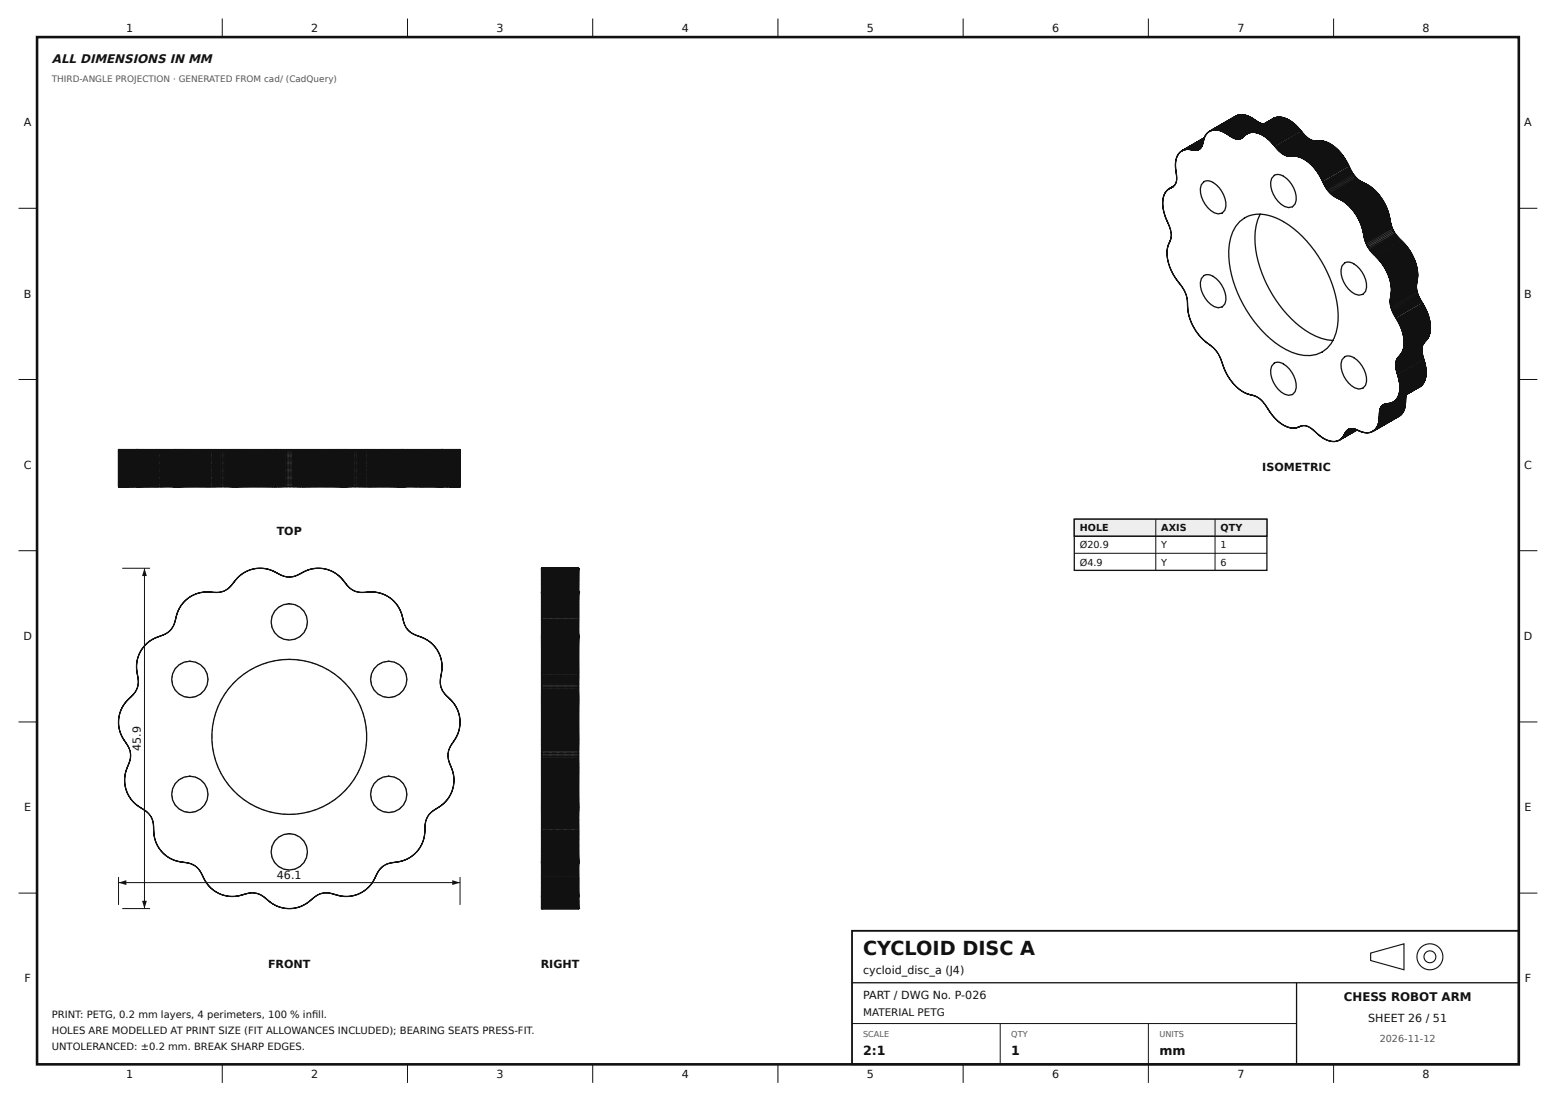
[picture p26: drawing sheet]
<svg xmlns="http://www.w3.org/2000/svg" width="420mm" height="297mm" viewBox="0 0 420 297" stroke-linecap="round" stroke-linejoin="round" font-family="sans-serif">
<defs><g id="words">
<text font-size="5.2" fill="#111" x="232.9" y="257.6">CYCLOID DISC A</text>
<g font-size="3.4" fill="#111">
<text x="232.9" y="284.7">2:1</text>
<text x="272.9" y="284.7">1</text>
<text x="312.9" y="284.7">mm</text>
</g>
<text font-size="3.3" fill="#111" x="14" y="17">ALL DIMENSIONS IN MM</text>
<text font-size="3.2" fill="#111" x="362.7" y="270.1">CHESS ROBOT ARM</text>
<g font-size="3" fill="#111">
<text x="34" y="8.6">1</text>
<text x="84" y="8.6">2</text>
<text x="134" y="8.6">3</text>
<text x="184" y="8.6">4</text>
<text x="234" y="8.6">5</text>
<text x="284" y="8.6">6</text>
<text x="334" y="8.6">7</text>
<text x="383.9" y="8.6">8</text>
<text x="6.5" y="34.1">A</text>
<text x="411.4" y="34.1">A</text>
<text x="6.5" y="80.3">B</text>
<text x="411.4" y="80.3">B</text>
<text x="6.4" y="126.5">C</text>
<text x="340.6" y="127.1">ISOMETRIC</text>
<text x="411.3" y="126.5">C</text>
<text x="74.7" y="144.3">TOP</text>
<text x="6.3" y="172.7">D</text>
<text x="411.2" y="172.7">D</text>
<text x="38" y="202.5" transform="rotate(-90 38 202.5)">45.9</text>
<text x="6.5" y="218.8">E</text>
<text x="411.4" y="218.8">E</text>
<text x="74.7" y="237.1">46.1</text>
<text x="72.3" y="261.1">FRONT</text>
<text x="145.9" y="261.1">RIGHT</text>
<text x="232.9" y="262.7">cycloid_disc_a (J4)</text>
<text x="6.6" y="265">F</text>
<text x="232.9" y="269.6">PART / DWG No. P-026</text>
<text x="411.5" y="265">F</text>
<text x="369.3" y="275.6">SHEET 26 / 51</text>
<text x="34" y="290.9">1</text>
<text x="84" y="290.9">2</text>
<text x="134" y="290.9">3</text>
<text x="184" y="290.9">4</text>
<text x="234" y="290.9">5</text>
<text x="284" y="290.9">6</text>
<text x="334" y="290.9">7</text>
<text x="383.9" y="290.9">8</text>
</g>
<text font-size="2.8" fill="#111" x="232.9" y="274.1">MATERIAL PETG</text>
<g font-size="2.7" fill="#111">
<text x="14" y="274.7">PRINT: PETG, 0.2 mm layers, 4 perimeters, 100 % infll.</text>
<text x="84.2" y="274.7">i</text>
<text x="14" y="278.9">HOLES ARE MODELLED AT PRINT SIZE (FIT ALLOWANCES INCLUDED); BEARING SEATS PRESS-FIT.</text>
<text x="14" y="283.1">UNTOLERANCED: ±0.2 mm. BREAK SHARP EDGES.</text>
</g>
<g font-size="2.6" fill="#111">
<text x="291.4" y="143.4">HOLE</text>
<text x="313.4" y="143.4">AXIS</text>
<text x="329.4" y="143.4">QTY</text>
<text x="291.4" y="148">Ø20.9</text>
<text x="313.4" y="148">Y</text>
<text x="329.4" y="148">1</text>
<text x="291.4" y="152.6">Ø4.9</text>
<text x="313.4" y="152.6">Y</text>
<text x="329.4" y="152.6">6</text>
</g>
<text font-size="2.6" fill="#555" x="372.4" y="281.1">2026-11-12</text>
<text font-size="2.4" fill="#555" x="14" y="22">THIRD-ANGLE PROJECTION · GENERATED FROM cad/ (CadQuery)</text>
<g font-size="2.2" fill="#555">
<text x="232.9" y="279.6">SCALE</text>
<text x="272.9" y="279.6">QTY</text>
<text x="312.9" y="279.6">UNITS</text>
</g>
</g></defs>
<path d="M10 10h399.9v277.1h-399.9z" fill="none" stroke="#111" stroke-width=".7" stroke-linecap="butt"/>
<g fill="none" stroke="#111" stroke-width=".27">
<path d="M60 5v5M110 5v5M160 5v5M209.9 5v5M259.9 5v5M309.9 5v5M359.9 5v5M5 56.2h5M409.9 56.2h5M5 102.4h5M409.9 102.4h5M5 148.6h5"/>
<path d="M409.9 148.6h5M5 194.8h5M409.9 194.8h5M5 240.9h5M409.9 240.9h5M229.9 276.1h120M269.9 276.1v11M309.9 276.1v16M60 287.1v5M110 287.1v5M160 287.1v5M209.9 287.1v5"/>
<path d="M259.9 287.1v5M359.9 287.1v5"/>
</g>
<path d="M229.9 251.1h180v36h-180z" fill="none" stroke="#111" stroke-width=".5"/>
<path d="M229.9 265.1h180M349.9 265.1v22" fill="none" stroke="#111" stroke-width=".35"/>
<g fill="none" stroke="#111" stroke-width=".3">
<path d="M369.9 257.1l9-2.5v7l-9-2.5z"/>
<circle cx="385.9" cy="258.1" r="3.5"/>
<circle cx="385.9" cy="258.1" r="1.6"/>
</g>
<path d="M78 155.6h.6l-.5 .2zM77.6 155.6l.6 .1h-.5zM78.4 155.6h.5l-.4 .1zM77.2 155.5l.6 .2h-.5zM78.8 155.5h.5l-.5 .2zM76.9 155.5l.5 .1zM79.1 155.5l.5-.1-.4 .2zM76.5 155.4l.5 .2zM79.5 155.4l.4-.1-.4 .2zM76.3 155.3l.4 .2zM79.8 155.3l.4-.1-.4 .2zM76 155.2l.4 .2zM80 155.2l.4-.1-.3 .2zM75.7 155.1l.4 .2zM80.3 155.1l.3-.1-.3 .2zM75.5 154.9l.4 .3zM80.5 155l.3-.1-.2 .2zM75.3 154.8l.4 .3zM80.7 154.9l.3-.1-.2 .2zM75.1 154.7l.4 .3zM80.9 154.7h.3l-.2 .2zM75 154.6l.3 .2zM81.1 154.7l.3-.1-.2 .2zM74.8 154.5l.3 .3zM81.2 154.6l.4-.1-.3 .2zM74.6 154.5l.3 .2zM81.4 154.5l.3-.1-.2 .2zM74.4 154.4l.3 .2zM81.6 154.4l.3-.1-.2 .2zM74.3 154.3l.3 .2zM81.8 154.3l.3-.1-.3 .2zM74.1 154.2l.3 .2zM81.9 154.2h.4l-.3 .1zM73.9 154.1l.3 .2zM82.1 154.1h.3l-.2 .2zM73.7 154l.4 .2zM82.3 154h.3l-.2 .2zM73.5 153.9l.4 .2zM82.5 153.9h.3l-.3 .2zM73.3 153.9l.4 .1zM82.7 153.8l.3 .1-.3 .1zM73.1 153.8l.4 .1zM82.9 153.8h.3l-.3 .1zM72.9 153.7l.4 .2zM83.1 153.7h.3l-.3 .2zM72.7 153.6l.4 .2zM83.3 153.6h.4l-.4 .2zM72.5 153.6l.4 .1zM83.5 153.6h.4l-.3 .1zM72.3 153.5l.4 .1zM83.7 153.5h.4l-.3 .2zM72 153.5l.4 .1zM84 153.4l.3 .1-.3 .1zM71.8 153.4l.4 .1zM84.2 153.4h.4l-.4 .1zM71.6 153.3l.4 .2h-.4zM84.4 153.4h.4l-.3 .1zM71.3 153.3l.4 .2h-.4zM84.7 153.3l.4 .1-.4 .1zM71.1 153.3l.4 .1h-.4zM84.9 153.3h.4l-.3 .1zM70.8 153.2l.4 .2h-.4zM85.2 153.3h.4l-.4 .1zM70.6 153.2l.4 .2h-.4zM85.5 153.2l.4 .1-.4 .1zM70.3 153.2l.4 .1-.4 .1zM85.7 153.2l.4 .1-.3 .1zM70 153.2l.4 .1-.3 .1zM86 153.2l.4 .1-.4 .1zM69.7 153.2l.5 .1-.4 .1zM86.3 153.2l.4 .2h-.4zM69.5 153.3h.4l-.4 .1zM86.5 153.2l.5 .2h-.4zM69.2 153.3h.4l-.4 .1zM86.8 153.3l.4 .1h-.4zM68.9 153.3h.5l-.4 .2zM87.1 153.3l.4 .1-.4 .1zM68.6 153.4h.5l-.4 .1zM87.4 153.4l.4 .1h-.4zM68.4 153.4h.4l-.3 .2zM87.6 153.4l.5 .2zM68.1 153.5h.4l-.3 .1zM87.9 153.5l.4 .1zM67.9 153.5h.4l-.4 .2zM88.2 153.5l.4 .2zM67.6 153.6h.4l-.4 .2zM88.4 153.6l.4 .2zM67.3 153.7h.4l-.3 .2zM88.7 153.7l.4 .2zM67.1 153.8h.4l-.4 .2zM89 153.8l.4 .2zM66.8 153.9h.4l-.3 .2zM89.2 153.9l.4 .2zM66.6 154h.4l-.4 .2zM89.5 154l.3 .2zM66.3 154.1h.4l-.3 .2zM89.7 154.1l.4 .3zM66.1 154.3l.4-.1-.3 .2zM89.9 154.3l.4 .2zM65.9 154.4l.4-.1-.4 .2zM90.2 154.4l.3 .2zM65.6 154.5l.4-.1-.3 .3zM90.4 154.5l.3 .3zM65.4 154.7l.4-.1-.3 .2zM90.6 154.7l.3 .2zM65.3 154.8l.3-.1-.3 .2zM90.8 154.8l.3 .3zM65 154.9l.4-.1-.3 .3zM91 155l.3 .2zM64.9 155.1l.3-.1-.3 .2zM91.2 155.1l.3 .3zM64.7 155.2l.3-.1-.2 .3zM91.3 155.2l.3 .3zM64.5 155.4l.3-.1-.2 .2zM91.5 155.4l.3 .3zM64.3 155.5l.3-.1-.2 .3zM91.7 155.5l.3 .3zM64.2 155.7l.3-.1-.2 .2zM91.8 155.7l.3 .3zM64.2 155.7l.1 .1-.2 .2zM92 155.8l.2 .3zM64 155.8l.2 .1-.3 .2zM92.1 156l.3 .3zM63.9 156l.1 .1-.2 .2zM92.3 156.1l.2 .3zM63.8 156.1l.1 .1-.2 .2zM92.4 156.3l.2 .3zM63.6 156.3l.2 .1-.3 .2zM92.5 156.4l.3 .3zM63.5 156.5h.2l-.3 .2zM92.7 156.6l.2 .3zM63.4 156.6l.1 .1-.2 .2zM92.8 156.7l.2 .3zM63.2 156.8h.2l-.2 .2zM92.9 156.9l.2 .3zM63.1 156.9l.2 .1-.2 .2zM93 157l.2 .3zM63 157.1h.2l-.3 .3zM93.1 157.2l.3 .3zM62.9 157.2l.1 .1-.2 .2zM93.3 157.4l.2 .3zM62.8 157.4l.1 .1-.2 .2zM93.4 157.5l.3 .4zM62.6 157.6h.2l-.3 .3zM93.5 157.7l.3 .3zM62.5 157.7l.1 .1-.2 .3zM93.7 157.9l.3 .3zM62.3 157.9l.2 .1-.3 .3zM93.9 158.1l.3 .3zM62.1 158.1l.2 .1-.3 .3zM94.1 158.3l.3 .3zM61.7 158.5l.4-.2-.3 .4zM94.3 158.5l.4 .4zM61.5 158.7l.4-.1-.3 .3zM94.5 158.8l.5 .3zM61.2 158.9l.4-.1-.4 .3zM94.9 158.9l.4 .4zM60.8 159.2l.5-.2-.4 .3zM95.2 159.1l.5 .3zM60.5 159.3l.5-.1-.4 .3zM95.5 159.3l.5 .3zM60.1 159.5l.5-.1-.4 .2zM95.9 159.5l.5 .2zM59.8 159.6l.5-.1-.5 .2zM96.3 159.6l.5 .1zM59.4 159.7h.5l-.5 .1zM96.6 159.7l.5 .1h-.4zM59.1 159.7h.4l-.4 .2zM97 159.7l.4 .1-.4 .1zM58.7 159.8h.5l-.4 .1zM97.3 159.7l.4 .1-.4 .1zM58.5 159.8h.4l-.4 .1zM97.6 159.8l.4 .1h-.4zM58.2 159.8l.4 .1h-.4zM97.8 159.8h.4l-.3 .1zM58 159.7l.3 .2h-.3zM98.1 159.7l.3 .1-.3 .1zM57.7 159.7l.4 .1-.4 .1zM98.3 159.7l.4 .1zM57.5 159.7l.4 .1zM98.5 159.7l.4 .1zM57.3 159.7l.3 .1zM98.7 159.7l.4 .1zM57.1 159.7l.3 .1zM98.9 159.7l.4 .1zM56.9 159.7l.3 .1zM99.1 159.7l.4 .1zM56.7 159.7l.3 .1zM99.3 159.7h.4zM56.5 159.6l.4 .2zM99.5 159.6l.3 .1zM56.3 159.6l.4 .1zM99.7 159.6l.3 .1zM56.1 159.6l.4 .1zM99.9 159.6l.3 .1zM55.9 159.6l.4 .1zM100.1 159.6l.3 .1zM55.7 159.6l.4 .1zM100.3 159.6l.4 .1zM55.5 159.6l.4 .1zM100.5 159.6l.4 .1zM55.3 159.6l.4 .1zM100.7 159.6l.4 .2zM55.1 159.7h.4zM100.9 159.6l.4 .2zM54.9 159.7h.3zM101.2 159.7l.3 .1zM54.6 159.7l.4 .1-.3 .1zM101.4 159.7l.4 .2-.4-.1zM54.4 159.8h.4l-.4 .1zM101.6 159.7l.4 .2h-.4zM54.2 159.8h.4l-.4 .1zM101.8 159.8l.4 .1zM53.9 159.8l.4 .1-.3 .1zM102.1 159.8l.4 .2zM53.7 159.9h.4l-.4 .1zM102.3 159.9l.4 .1zM53.5 159.9l.3 .1-.3 .1zM102.6 160l.4 .1zM53.2 160h.4l-.3 .2zM102.8 160l.4 .2zM53 160.1h.4l-.4 .2zM103.1 160.1l.3 .2zM52.7 160.2h.4l-.3 .2zM103.3 160.2l.4 .2zM52.5 160.3h.4l-.4 .2zM103.6 160.3l.3 .2zM52.2 160.4h.4l-.3 .2zM103.8 160.4l.4 .2zM52 160.5h.4l-.3 .2zM104 160.5l.4 .3zM51.7 160.7l.4-.1-.3 .2zM104.3 160.6l.4 .3zM51.5 160.8l.4-.1-.3 .2zM104.5 160.8l.4 .2zM51.3 160.9l.3-.1-.3 .3zM104.8 160.9l.3 .3zM51 161.1l.4-.1-.3 .2zM105 161.1l.4 .3zM50.8 161.2l.4-.1-.3 .3zM105.2 161.3l.4 .2zM50.6 161.4l.4-.1-.3 .3zM105.4 161.4l.4 .3zM50.4 161.6l.3-.1-.2 .2zM105.7 161.6l.3 .3zM50.2 161.8l.3-.2-.3 .3zM105.9 161.8l.3 .3zM50 162l.3-.2-.3 .3zM106.1 162l.3 .3zM49.8 162.1l.3-.1-.3 .3zM106.3 162.1l.3 .4zM49.8 162.1l.1 .1-.3 .3zM106.5 162.3l.3 .4zM49.6 162.3l.1 .1-.3 .3zM106.6 162.5l.3 .4zM49.4 162.6h.1l-.3 .3zM106.8 162.7l.3 .4zM49.2 162.8h.2l-.3 .3zM107 162.9l.2 .4zM49 163h.2l-.3 .3zM107.1 163.1l.3 .4zM48.9 163.1l.1 .1-.2 .3zM107.3 163.4l.2 .3zM48.8 163.4h.1l-.2 .3zM107.4 163.6l.2 .3zM48.6 163.6l.2 .1-.3 .2zM107.5 163.8l.3 .3zM48.5 163.8l.1 .1-.2 .3zM107.6 164l.3 .4zM48.4 164l.1 .1-.2 .3zM107.8 164.2l.2 .4zM48.3 164.2l.1 .1-.2 .3zM107.9 164.4l.2 .4zM48.2 164.4l.1 .1-.2 .3zM108 164.6l.1 .4zM48.1 164.6l.1 .1-.2 .3zM108.1 164.8l.1 .4zM48 164.8l.1 .1-.1 .3zM108.1 165l.2 .4zM47.9 165l.1 .1-.1 .3zM108.2 165.2l.2 .4zM47.8 165.2l.2 .1-.2 .3zM108.3 165.4l.1 .4zM47.7 165.4l.2 .1-.1 .3zM108.3 165.6l.2 .4zM47.7 165.6l.1 .1-.1 .3zM108.4 165.8l.1 .4zM47.6 165.8l.2 .1-.2 .3zM108.5 166l.1 .3zM47.6 166l.1 .1-.1 .2zM108.5 166.2l.1 .3zM47.5 166.2h.2l-.2 .3zM108.6 166.4l.1 .3zM47.5 166.4h.1l-.1 .3zM108.6 166.6l.1 .3zM47.4 166.6h.2l-.1 .3zM108.6 166.7l.2 .4zM47.4 166.8h.1l-.1 .3zM108.7 166.9l.1 .4zM47.3 167h.2l-.1 .3zM108.7 167.1l.2 .4zM47.3 167.2h.1l-.1 .3zM108.8 167.4l.1 .3zM47.2 167.4h.2l-.2 .3zM108.9 167.6l.1 .4zM47.2 167.6h.1l-.1 .4zM108.9 167.8l.2 .4zM47.1 167.8l.2 .1-.2 .3zM109 168.1l.2 .4zM47 168.1h.2l-.2 .4zM109.1 168.3l.2 .5zM46.9 168.3l.2 .1-.2 .4zM109.2 168.6l.3 .5zM46.8 168.6l.1 .1-.2 .4zM109.4 168.9l.3 .5zM46.7 168.9l.1 .1-.3 .4zM109.6 169.2l.3 .5zM46.4 169.3h.2l-.3 .4zM109.8 169.6l.3 .4zM46.2 169.6l.2 .1-.4 .3zM110 169.9l.4 .4zM46 169.9l.1 .1-.4 .3zM110.3 170.2l.4 .3zM45.4 170.4l.5-.2-.4 .3zM110.6 170.4l.4 .3zM45.1 170.6l.5-.2-.4 .4zM110.9 170.6l.4 .3zM44.8 170.8l.5-.1-.4 .3zM111.2 170.8l.4 .3zM44.6 171l.4-.1-.4 .2zM111.5 171l.4 .2zM44.3 171.1l.4-.1-.3 .2zM111.7 171.1l.4 .2zM44.1 171.2l.4-.1-.4 .2zM111.9 171.2l.4 .2zM43.8 171.3h.4l-.3 .1zM112.2 171.3l.3 .2zM43.6 171.4l.4-.1-.3 .2zM112.4 171.4l.3 .1zM43.4 171.4h.4l-.3 .2zM112.6 171.4l.3 .2zM43.2 171.5h.4l-.3 .2zM112.8 171.5l.3 .2zM43 171.6h.4l-.3 .1zM113 171.6l.3 .1zM42.9 171.6l.3 .1-.3 .1zM113.2 171.6l.3 .2zM42.7 171.7h.3l-.3 .2zM113.3 171.7l.4 .2zM42.5 171.8h.3l-.2 .1zM113.5 171.8l.4 .1zM42.3 171.8h.3l-.2 .2zM113.7 171.9l.3 .1zM42.1 171.9h.4l-.3 .2zM113.9 171.9l.3 .2zM41.9 172h.4l-.3 .2zM114.1 172l.3 .2zM41.8 172.1h.3l-.3 .1zM114.3 172.1l.3 .2zM41.6 172.2l.3-.1-.3 .2zM114.5 172.2l.3 .2zM41.4 172.3l.3-.1-.3 .2zM114.6 172.3l.4 .2zM41.2 172.4l.3-.1-.2 .2zM114.8 172.4l.4 .2zM41 172.5l.3-.1-.2 .2zM115 172.5l.4 .2zM40.8 172.6l.3-.1-.2 .2zM115.2 172.6l.4 .2zM40.6 172.7l.3-.1-.2 .3zM115.4 172.7l.4 .3zM40.4 172.9l.4-.1-.3 .2zM115.6 172.9l.3 .2zM40.2 173l.4-.1-.3 .2zM115.8 173l.3 .3zM40 173.1l.4-.1-.3 .3zM116 173.1l.3 .3zM39.8 173.3l.4-.1-.3 .3zM116.2 173.3l.3 .3zM39.6 173.5l.4-.2-.3 .3zM116.4 173.5l.3 .3zM39.4 173.6l.4-.1-.3 .3zM116.6 173.6l.3 .4zM39.4 173.6l.2 .1-.3 .3zM116.8 173.8l.3 .3zM39.2 173.8l.2 .1-.3 .3zM117 174l.3 .4zM39.1 174l.1 .1-.3 .3zM117.1 174.2l.3 .4zM38.9 174.2l.1 .1-.3 .3zM117.3 174.4l.3 .4zM38.7 174.4l.2 .1-.3 .3zM117.5 174.6l.3 .4zM38.5 174.7h.2l-.3 .3zM117.7 174.9l.2 .3zM38.4 174.9h.1l-.2 .3zM117.8 175.1l.3 .4zM38.2 175.1l.2 .1-.3 .3zM117.9 175.3l.3 .4zM38.1 175.3l.1 .1-.2 .3zM118.1 175.6l.2 .3zM37.9 175.6h.2l-.3 .4zM118.2 175.8l.3 .4zM37.8 175.8l.1 .1-.2 .3zM118.4 176.1l.2 .3zM37.7 176l.1 .1-.2 .4zM118.5 176.3l.2 .4zM37.5 176.3l.2 .1-.2 .3zM118.6 176.5l.2 .5zM37.4 176.6h.2l-.2 .4zM118.7 176.8l.2 .4zM37.3 176.8l.2 .1-.2 .3zM118.8 177.1l.2 .4zM37.2 177.1h.2l-.2 .4zM118.9 177.3l.1 .4zM37.1 177.3l.2 .1-.1 .3zM118.9 177.6l.2 .4zM37.1 177.6h.1l-.1 .4zM119 177.8l.1 .4zM37 177.8l.2 .1-.2 .3zM119.1 178.1l.1 .4zM37 178.1h.1l-.1 .4zM119.1 178.3h.1l.1 .4zM36.9 178.3l.2 .1-.1 .3zM119.1 178.6h.2v.4zM36.9 178.6h.1l-.1 .4zM119.2 178.8l.1 .1v.3zM36.9 178.8l.1 .1-.1 .3zM119.2 179.1h.1v.3zM36.8 179.1h.2l-.1 .4zM119.2 179.3h.2l-.1 .4zM36.8 179.3h.1v.4zM119.2 179.5l.1 .4zM36.8 179.5l.1 .4zM119.2 179.8l.1 .3zM36.8 179.8l.1 .3zM119.2 180l.1 .4zM36.8 180l.1 .3zM119.2 180.2l.1 .4zM36.8 180.2l.1 .4zM119.2 180.4l.1 .4zM36.8 180.4l.1 .4zM119.2 180.6l.1 .4zM36.8 180.6l.2 .4zM119.2 180.8v.4zM36.8 180.8l.2 .4zM119.2 181v.4zM36.9 181l.1 .4zM119.1 181.2l.1 .4zM36.9 181.2l.1 .4zM119.1 181.4v.4zM36.9 181.4l.1 .4zM119.1 181.6v.3zM37 181.6l.1 .3zM119 181.8h.2l-.1 .3zM37 181.8l.1 .3zM119 182h.1l-.1 .3zM37 182l.2 .3zM119 182.2v.3zM37.1 182.2l.1 .3zM118.9 182.4l.1 .4zM37.1 182.4l.2 .3zM118.9 182.6h.1l-.1 .4zM37.1 182.6h.2v.4zM118.8 182.8l.2 .1-.1 .3zM37.2 182.8l.1 .1v.3zM118.8 183.1h.2l-.1 .4zM37.2 183.1h.2l-.1 .4zM118.8 183.3l.1 .1-.1 .4zM37.2 183.3l.2 .1-.1 .4zM118.8 183.6l.1 .1-.1 .4zM37.3 183.6l.1 .1-.1 .4zM118.8 183.9l.1 .1-.1 .4zM37.3 183.9l.1 .1-.1 .4zM118.8 184.3h.1v.5zM37.3 184.3h.1l-.1 .5zM118.8 184.6l.2 .6zM37.2 184.6l.2 .1-.2 .5zM118.9 185l.2 .5zM37.1 185l.2 .1-.2 .4zM119 185.4l.2 .5zM37 185.4l.2 .1-.2 .4zM119.1 185.8l.3 .5zM36.9 185.8h.1l-.2 .5zM119.3 186.1l.3 .5zM36.7 186.1l.2 .1-.3 .4zM119.5 186.4l.3 .5zM36.6 186.4l.1 .1-.3 .4zM119.7 186.7l.3 .4zM36.3 186.7l.2 .1-.3 .3zM119.9 187l.2 .3zM36.2 187l.1 .1-.3 .2zM120 187.2l.3 .3zM36 187.2l.1 .1-.2 .2zM120.2 187.4l.3 .3zM35.8 187.4l.2 .1-.3 .2zM120.4 187.6l.3 .3zM35.5 187.7l.3-.1-.2 .3zM120.5 187.7l.3 .3zM35.5 187.7l.1 .1-.2 .2zM120.7 187.9l.3 .2zM35.2 188l.3-.1-.2 .3zM120.8 188l.3 .3zM35 188.2l.3-.2-.2 .3zM121 188.2l.3 .2zM34.9 188.3l.3-.1-.2 .2zM121.1 188.3l.3 .3zM34.9 188.3l.1 .1-.2 .2zM121.3 188.4l.2 .3zM34.6 188.6l.3-.1-.2 .2zM121.4 188.6l.3 .2zM34.6 188.6l.2 .1-.3 .1zM121.5 188.7l.3 .3zM34.5 188.7l.1 .1-.2 .2zM121.7 188.8l.2 .3zM34.3 188.8l.2 .1-.3 .2zM121.8 189l.3 .3zM34.2 189l.1 .1-.2 .2zM122 189.1l.2 .3zM34.1 189.1l.1 .1-.2 .2zM122.1 189.3l.2 .3zM33.9 189.3l.2 .1-.3 .2zM122.2 189.4l.3 .4zM33.8 189.5h.1l-.2 .3zM122.4 189.6l.2 .3zM33.6 189.6l.2 .1-.2 .3zM122.5 189.8l.2 .3zM33.5 189.8l.2 .1-.3 .2zM122.6 190l.3 .3zM33.4 190l.1 .1-.2 .2zM122.7 190.2l.3 .3zM33.3 190.2l.1 .1-.2 .2zM122.9 190.4l.2 .3zM33.1 190.4l.2 .1-.2 .3zM123 190.6l.2 .4zM33 190.6l.2 .1-.2 .3zM123.1 190.8l.2 .4zM32.9 190.8l.2 .1-.3 .3zM123.2 191l.2 .4zM32.8 191l.1 .1-.2 .3zM123.3 191.3l.2 .4zM32.7 191.3h.1l-.2 .4zM123.4 191.5l.2 .4zM32.6 191.5l.1 .1-.2 .3zM123.5 191.8l.2 .4zM32.5 191.8h.1l-.1 .4zM123.6 192l.2 .4zM32.4 192l.1 .1-.1 .3zM123.7 192.3l.2 .4zM32.3 192.3h.2l-.2 .4zM123.8 192.5l.1 .4zM32.2 192.5l.2 .1-.2 .3zM123.9 192.8l.1 .4zM32.1 192.8h.2l-.1 .4zM123.9 193.1h.2l-.1 .4zM32.1 193l.2 .1-.2 .4zM124 193.3l.1 .1v.4zM32.1 193.3l.1 .1-.1 .4zM124 193.6l.2 .1-.1 .3zM32 193.6l.2 .1-.2 .3zM124 193.9h.2l-.1 .4zM32 193.9l.1 .1-.1 .3zM124.1 194.2h.1v.4zM32 194.2h.1l-.1 .4zM124.1 194.4l.1 .1v.4zM31.9 194.4l.2 .1-.1 .4zM124.1 194.7l.1 .1-.1 .3zM31.9 194.7l.2 .1-.1 .3zM124.1 195h.1v.4zM31.9 195h.2l-.1 .4zM124.1 195.3h.1l-.1 .4zM31.9 195.3h.2v.4zM124.1 195.5l.1 .1-.1 .4zM32 195.5h.1v.4zM124 195.8h.2l-.1 .4zM32 195.8h.1v.4zM124 196.1h.1l-.1 .4zM32 196.1h.2v.4zM123.9 196.3l.2 .1-.1 .3zM32.1 196.3l.1 .4zM123.9 196.6h.1l-.1 .4zM32.1 196.6l.2 .4zM123.8 196.8l.2 .1-.1 .3zM32.2 196.8l.1 .4zM123.8 197.1h.1l-.1 .4zM32.3 197.1l.1 .4zM123.7 197.3l.2 .1-.2 .3zM32.3 197.3l.2 .4zM123.6 197.5l.2 .1-.2 .3zM32.4 197.5l.2 .4zM123.5 197.8h.2l-.2 .3zM32.5 197.8l.2 .3zM123.5 198h.1l-.2 .3zM32.6 198l.1 .3zM123.4 198.2l.1 .1-.2 .2zM32.6 198.2l.2 .3zM123.3 198.4h.1l-.2 .3zM32.7 198.4l.2 .3zM123.2 198.6l.1 .1-.2 .2zM32.8 198.6l.2 .3zM123.1 198.8h.1l-.2 .3zM32.9 198.8l.2 .3zM123 198.9l.1 .1-.2 .3zM33 199l.2 .3zM122.9 199.1l.1 .1-.2 .3zM33.1 199.1l.2 .3zM122.8 199.3l.1 .1-.2 .2zM33.2 199.3l.2 .3zM122.7 199.5h.1l-.2 .3zM33.3 199.5l.3 .3zM122.6 199.6l.1 .1-.2 .2zM33.5 199.6l.2 .3zM122.5 199.8l.1 .1-.2 .2zM33.6 199.8l.2 .3zM122.3 200h.2l-.2 .3zM33.7 199.9l.2 .3zM122.3 200.1l.1 .1-.2 .2zM33.8 200.1l.2 .3zM122.1 200.3l.2 .1-.2 .2zM33.9 200.3l.2 .3zM122 200.4l.2 .1-.3 .3zM34 200.5l.2 .3zM121.9 200.6l.1 .1-.2 .3zM34.1 200.6l.3 .4zM121.8 200.8l.1 .1-.2 .3zM34.2 200.8l.3 .4zM121.6 201l.2 .1-.2 .3zM34.4 201l.2 .4zM121.5 201.3h.2l-.3 .4zM34.5 201.3l.3 .4zM121.4 201.5l.1 .1-.2 .4zM34.6 201.5l.3 .4zM121.2 201.8l.2 .1-.2 .4zM34.8 201.8l.2 .5zM121.1 202.1l.2 .1-.2 .4zM34.9 202.1l.2 .5zM121 202.5h.2l-.2 .5zM35 202.5l.2 .5zM120.9 202.8l.2 .1-.2 .5zM35.1 202.9h.2l-.1 .5zM120.9 203.2l.1 .1-.1 .5zM35.2 203.2l.1 .1-.1 .5zM120.8 203.6l.2 .1-.1 .5zM35.2 203.6l.1 .1-.1 .5zM120.8 204l.2 .1-.1 .4zM35.2 204l.1 .1-.1 .4zM120.9 204.4h.1v.5zM35.1 204.4l.2 .1-.2 .4zM120.9 204.7l.2 .5zM35.1 204.7l.1 .1-.1 .4zM121 205l.2 .4zM35 205l.2 .1-.2 .3zM121.1 205.3l.2 .4zM34.9 205.3h.2l-.2 .4zM121.2 205.5l.1 .4zM34.9 205.5l.1 .1-.2 .3zM121.2 205.8l.2 .3zM34.8 205.8h.1l-.1 .3zM121.3 206l.2 .3zM34.7 206h.1l-.1 .3zM121.4 206.2l.2 .3zM34.6 206.2h.2l-.2 .3zM121.5 206.4l.2 .3zM34.5 206.4h.2l-.2 .3zM121.6 206.6l.1 .3zM34.4 206.6h.2l-.2 .3zM121.6 206.7l.2 .4zM34.4 206.7l.1 .1-.1 .3zM121.7 206.9l.2 .4zM34.3 206.9l.2 .1-.2 .3zM121.8 207.1l.2 .3zM34.2 207.1l.2 .1-.2 .2zM121.9 207.3l.1 .3zM34.2 207.3h.1l-.1 .3zM121.9 207.5l.2 .3zM34.1 207.5h.2l-.2 .3zM122 207.7l.2 .3zM34 207.7h.2l-.2 .3zM122.1 207.8l.1 .4zM34 207.9h.1l-.1 .3zM122.1 208l.2 .4zM33.9 208.1h.2l-.2 .3zM122.2 208.2l.1 .4zM33.8 208.3h.2l-.1 .3zM122.2 208.5l.1 .3zM33.8 208.5h.2l-.2 .3zM122.3 208.7l.1 .4zM33.8 208.7v.4zM122.3 208.9h.2v.4zM33.7 208.9h.2l-.1 .4zM122.3 209.1l.2 .1v.3zM33.7 209.1l.1 .1-.1 .3zM122.4 209.4h.1v.4zM33.6 209.4h.2l-.1 .4zM122.4 209.6h.1v.4zM33.6 209.6l.2 .1-.1 .3zM122.4 209.9h.2v.4zM33.6 209.9h.1v.4zM122.4 210.1h.2l-.1 .4zM33.6 210.1h.1v.4zM122.4 210.4h.2l-.1 .4zM33.6 210.4h.1v.4zM122.4 210.6l.2 .1-.1 .3zM33.6 210.6l.1 .1v.3zM122.4 210.9h.2l-.1 .4zM33.6 210.9h.1v.4zM122.4 211.1l.2 .1-.1 .4zM33.6 211.2h.2l-.1 .4zM122.4 211.4l.1 .1-.1 .3zM33.6 211.4l.2 .1-.1 .3zM122.4 211.7l.1 .1-.1 .3zM33.7 211.7h.1v.4zM122.3 212h.2l-.2 .4zM33.7 212h.2l-.1 .4zM122.2 212.2l.2 .1-.1 .3zM33.8 212.2l.1 .4zM122.2 212.5h.1l-.1 .4zM33.8 212.5l.2 .4zM122.1 212.8h.2l-.2 .4zM33.9 212.8l.2 .4zM122 213l.2 .1-.2 .4zM34 213l.2 .4zM121.9 213.3l.2 .1-.2 .3zM34.1 213.3l.2 .4zM121.8 213.6h.2l-.2 .4zM34.2 213.6l.2 .4zM121.7 213.8l.2 .1-.2 .3zM34.3 213.8l.2 .4zM121.6 214.1h.2l-.2 .4zM34.4 214.1l.2 .4zM121.5 214.3l.2 .1-.3 .3zM34.5 214.3l.3 .4zM121.4 214.5l.1 .1-.2 .3zM34.6 214.6l.3 .3zM121.2 214.8l.2 .1-.3 .3zM34.8 214.8l.2 .3zM121.1 215l.1 .1-.2 .3zM34.9 215l.3 .4zM120.9 215.2l.2 .1-.3 .3zM35.1 215.2l.2 .4zM120.8 215.4l.2 .1-.3 .3zM35.2 215.4l.3 .4zM120.6 215.6l.2 .1-.3 .3zM35.4 215.6l.2 .4zM120.5 215.8l.1 .1-.2 .3zM35.5 215.8l.3 .4zM120.3 216l.2 .1-.3 .2zM35.7 216l.3 .3zM120.2 216.2l.1 .1-.3 .2zM35.9 216.2l.2 .3zM119.8 216.5l.4-.1-.3 .3zM36 216.4l.3 .3zM119.7 216.7l.3-.1-.2 .2zM36.2 216.5l.3 .3zM119.5 216.8l.3-.1-.2 .3zM36.3 216.7l.3 .3zM119.3 217l.4-.1-.3 .2zM36.5 216.8l.3 .3zM119.2 217.1l.3-.1-.2 .3zM36.7 217l.3 .2zM119 217.2l.3-.1-.2 .3zM36.8 217.1l.4 .3zM118.8 217.3h.4l-.3 .2zM37 217.2l.3 .3zM118.7 217.5l.3-.1-.2 .2zM37.2 217.3l.3 .3zM118.5 217.6l.3-.1-.2 .2zM37.3 217.5l.3 .2zM118.3 217.7l.4-.1-.3 .2zM37.5 217.6l.3 .2zM118.2 217.8l.3-.1-.2 .2zM37.7 217.7l.3 .2zM118 217.9l.3-.1-.2 .3zM37.8 217.8l.3 .2zM117.8 218l.4-.1-.3 .3zM38 217.9l.3 .2zM117.7 218.1h.3l-.2 .2zM38.2 218l.3 .2zM117.5 218.2l.3-.1-.2 .3zM38.3 218.1l.4 .2zM117.3 218.3h.4l-.3 .2zM38.5 218.2l.3 .2zM117.1 218.5l.4-.1-.3 .2zM38.7 218.3l.3 .3zM116.9 218.6l.4-.1-.3 .2zM38.9 218.5l.3 .2zM116.7 218.7l.4-.1-.3 .3zM39.1 218.6l.3 .3zM116.5 218.9l.4-.1-.3 .3zM39.3 218.7l.4 .3zM116.3 219.1l.3-.1-.2 .3zM39.5 218.9l.4 .4zM116 219.4l.4-.2-.3 .3zM39.8 219.1l.3 .4zM116 219.4l.2 .1-.4 .3zM40 219.4l.4 .4zM115.8 219.7h.1l-.3 .4zM40.3 219.6l.3 .5zM115.5 219.9l.2 .1-.3 .4zM40.5 220l.3 .4zM115.3 220.3l.2 .1-.3 .4zM40.7 220.3l.3 .5zM115.1 220.6l.2 .1-.2 .4zM40.9 220.6l.2 .5zM115 221h.2l-.3 .5zM41 221l.2 .5zM114.9 221.3l.1 .1-.1 .4zM41.1 221.3l.2 .5zM114.8 221.7h.1l-.1 .4zM41.2 221.6l.2 .5zM114.7 222l.2 .1-.2 .3zM41.3 222h.1v.4zM114.7 222.2l.1 .1v.4zM41.3 222.3h.2v.4zM114.7 222.5h.1l-.1 .4zM41.4 222.5h.1v.4zM114.7 222.8h.1l-.1 .3zM41.4 222.8h.1v.3zM114.6 223l.1 .4zM41.4 223l.1 .3zM114.6 223.2l.1 .4zM41.4 223.2l.1 .4zM114.6 223.4l.1 .4zM41.4 223.4l.1 .4zM114.6 223.6l.1 .4zM41.4 223.6l.1 .4zM114.6 223.8l.1 .3zM41.4 223.8l.1 .3zM114.6 224l.1 .3zM41.4 224l.1 .3zM114.6 224.2l.1 .3zM41.4 224.2l.1 .3zM114.6 224.4l.1 .3zM41.4 224.4l.1 .3zM114.6 224.6l.1 .3zM41.4 224.6l.2 .3zM114.6 224.8v.3zM41.5 224.8l.1 .3zM114.5 225l.1 .3zM41.5 225l.1 .3zM114.5 225.2l.1 .4zM41.5 225.2l.2 .3zM114.5 225.4v.4zM41.5 225.4l.2 .4zM114.4 225.6l.2 .1-.1 .3zM41.6 225.6l.1 .4zM114.4 225.9h.1l-.1 .3zM41.6 225.8l.2 .4zM114.3 226.1h.2l-.1 .3zM41.7 226.1l.1 .3zM114.3 226.3h.1l-.1 .4zM41.7 226.3l.2 .4zM114.2 226.5l.2 .1-.2 .3zM41.8 226.5l.2 .4zM114.1 226.7l.2 .1-.2 .3zM41.9 226.7l.1 .4zM114.1 227h.1l-.2 .4zM42 227l.1 .4zM114 227.2l.1 .1-.2 .3zM42 227.2l.2 .4zM113.9 227.4l.1 .1-.2 .3zM42.1 227.4l.3 .4zM113.8 227.7l.1 .1-.2 .3zM42.3 227.7l.2 .4zM113.7 227.9l.1 .1-.2 .3zM42.4 227.9l.2 .4zM113.5 228.1l.2 .1-.3 .3zM42.5 228.2l.2 .3zM113.4 228.4l.1 .1-.2 .3zM42.6 228.4l.3 .4zM113.3 228.6l.1 .1-.3 .3zM42.8 228.6l.2 .4zM113.1 228.9h.1l-.2 .3zM42.9 228.8l.3 .4zM112.9 229.1l.2 .1-.3 .2zM43.1 229.1l.3 .3zM112.8 229.3l.1 .1-.3 .3zM43.3 229.3l.2 .3zM112.6 229.5l.1 .1-.3 .3zM43.4 229.5l.3 .3zM112.4 229.7l.2 .1-.4 .3zM43.6 229.7l.3 .3zM112.2 229.9l.2 .1-.3 .3zM43.8 229.9l.3 .3zM111.8 230.3l.4-.2-.3 .4zM44 230.1l.3 .3zM111.6 230.5l.4-.2-.3 .3zM44.2 230.3l.3 .3zM111.4 230.7l.4-.2-.3 .3zM44.4 230.5l.3 .3zM111.2 230.8l.4-.1-.3 .3zM44.6 230.7l.4 .2zM111 231l.3-.1-.2 .2zM44.8 230.8l.4 .3zM110.8 231.1l.3-.1-.3 .3zM45 231l.4 .2zM110.5 231.3l.4-.1-.3 .2zM45.3 231.1l.3 .3zM110.3 231.4l.4-.1-.3 .3zM45.5 231.3l.4 .2zM110.1 231.5h.4l-.3 .2zM45.7 231.4l.4 .2zM109.9 231.6h.3l-.3 .2zM45.9 231.5l.4 .2zM109.6 231.8l.4-.1-.3 .2zM46.2 231.6l.3 .3zM109.4 231.8h.4l-.3 .2zM46.4 231.8l.4 .1zM109.2 231.9h.4l-.3 .2zM46.6 231.8l.4 .2zM109 232h.4l-.4 .2zM46.8 231.9l.4 .2zM108.8 232.1h.3l-.3 .1zM47 232l.4 .2zM108.6 232.2h.3l-.3 .1zM47.2 232.1l.4 .2zM108.3 232.2h.4l-.3 .2zM47.5 232.2l.3 .1zM108.1 232.3h.4l-.3 .1zM47.7 232.2l.3 .2zM107.9 232.3l.4 .1-.3 .1zM47.9 232.3l.3 .1zM107.8 232.4h.3l-.3 .1zM48.1 232.3l.3 .1zM107.6 232.4h.3l-.3 .2zM48.3 232.4l.3 .1zM107.3 232.4l.4 .1zM48.5 232.4l.3 .1zM107.1 232.5h.4zM48.7 232.4l.3 .2zM107 232.5l.3 .1zM48.9 232.5l.3 .1zM106.8 232.5l.3 .1zM49.1 232.5l.3 .1zM106.6 232.6h.3zM49.3 232.5l.3 .2zM106.4 232.6h.3zM49.5 232.5l.3 .2zM106.2 232.6l.3 .1zM49.7 232.6l.3 .1zM106 232.6l.3 .1zM49.9 232.6l.3 .1zM105.7 232.7h.4l-.3 .1zM50.1 232.6l.3 .2h-.3zM105.5 232.7h.4l-.4 .2zM50.3 232.7l.4 .1zM105.2 232.8h.4l-.3 .1zM50.5 232.7l.4 .1zM105 232.8h.4l-.4 .2zM50.8 232.8l.4 .1zM104.7 232.9h.4l-.4 .2zM51.1 232.8l.4 .2zM104.3 233h.5l-.4 .2zM51.4 232.9l.4 .2zM104 233.2l.5-.1-.4 .3zM51.7 233l.5 .3zM103.7 233.4l.5-.1-.5 .2zM52 233.2l.5 .3zM103.4 233.6l.4-.2-.4 .4zM52.4 233.4l.4 .3zM103 233.8l.5-.2-.4 .4zM52.7 233.6l.4 .4zM102.8 234.1l.4-.2-.4 .4zM53 233.8l.4 .4zM102.7 234.1l.2 .1-.4 .3zM53.3 234.1l.3 .4zM102.5 234.4l.2 .1-.4 .3zM53.5 234.4l.4 .4zM102.3 234.7h.1l-.2 .4zM53.7 234.6l.3 .4zM102.1 234.9l.2 .1-.3 .3zM53.9 234.9l.3 .4zM102 235.1l.1 .1-.2 .3zM54.1 235.2l.2 .3zM101.8 235.4h.2l-.2 .4zM54.2 235.4l.2 .3zM101.7 235.6l.2 .1-.2 .3zM54.3 235.6l.2 .3zM101.6 235.8l.2 .1-.2 .2zM54.4 235.8l.2 .3zM101.5 236l.2 .1-.2 .2zM54.5 236l.2 .3zM101.4 236.2h.2l-.2 .3zM54.6 236.2l.2 .3zM101.3 236.4h.2l-.2 .3zM54.7 236.4l.2 .3zM101.3 236.5l.1 .1-.2 .3zM54.8 236.5l.2 .4zM101.2 236.7l.1 .1-.2 .2zM54.8 236.7l.2 .3zM101.1 236.9l.1 .1-.2 .2zM54.9 236.9l.2 .3zM101 237.1h.1l-.2 .3zM55 237.1l.2 .3zM100.9 237.2l.1 .1-.1 .3zM55.1 237.2l.2 .3zM100.8 237.4l.2 .1-.2 .2zM55.2 237.4l.2 .3zM100.7 237.6l.2 .1-.3 .2zM55.3 237.6l.2 .3zM100.6 237.7l.1 .1-.2 .3zM55.4 237.8l.3 .3zM100.5 237.9l.1 .1-.2 .3zM55.5 238l.3 .3zM100.3 238.1l.2 .1-.2 .2zM55.7 238.1l.2 .3zM100.2 238.3l.2 .1-.3 .2zM55.8 238.3l.2 .3zM100.1 238.5l.1 .1-.2 .2zM55.9 238.5l.3 .3zM99.9 238.7l.2 .1-.3 .2zM56.1 238.7l.3 .3zM99.8 238.9h.1l-.2 .3zM56.2 238.8l.3 .4zM99.6 239l.2 .1-.3 .3zM56.4 239l.3 .3zM99.5 239.2l.1 .1-.3 .2zM56.6 239.2l.3 .3zM99.1 239.6l.3-.2-.2 .3zM56.7 239.4l.4 .3zM98.9 239.7l.3-.1-.2 .3zM56.9 239.6l.4 .3zM98.7 239.9l.4-.1-.3 .2zM57.1 239.7l.4 .3zM98.5 240.1l.4-.2-.3 .3zM57.3 239.9l.4 .3zM98.3 240.2l.3-.1-.2 .3zM57.5 240.1l.4 .2zM98.1 240.4l.3-.1-.3 .2zM57.7 240.2l.4 .3zM97.8 240.5l.4-.1-.3 .3zM58 240.4l.3 .2zM97.6 240.7l.4-.1-.3 .2zM58.2 240.5l.4 .3zM97.3 240.8l.4-.1-.3 .2zM58.4 240.7l.4 .2zM97.1 240.9l.4-.1-.3 .3zM58.7 240.8l.4 .2zM96.8 241h.4l-.3 .2zM58.9 240.9l.4 .2zM96.6 241.2l.4-.1-.4 .2zM59.2 241l.4 .2zM96.3 241.2h.4l-.3 .2zM59.4 241.2l.4 .1zM96.1 241.3h.4l-.4 .2zM59.7 241.3l.4 .1zM95.8 241.4h.4l-.3 .2zM60 241.3l.4 .2zM95.5 241.5h.5l-.4 .1zM60.2 241.4l.4 .2zM95.3 241.6h.4l-.4 .1zM60.5 241.5l.4 .1zM95 241.6h.4l-.3 .2zM60.7 241.6l.5 .1zM94.7 241.7h.5l-.4 .1zM61 241.6l.4 .1zM94.5 241.7h.4l-.4 .2zM61.3 241.7l.4 .1h-.4zM94.2 241.7l.4 .1-.3 .1zM61.5 241.7l.4 .1h-.3zM94 241.8h.4l-.4 .1zM61.8 241.7l.4 .2h-.4zM93.7 241.8h.4l-.3 .1zM62 241.7l.4 .2h-.3zM93.5 241.8l.4 .1h-.4zM62.3 241.8l.4 .1h-.4zM93.2 241.8l.4 .1h-.3zM62.5 241.8l.4 .1h-.3zM93 241.8l.4 .1h-.4zM62.8 241.8l.4 .1h-.4zM92.8 241.7l.3 .2h-.3zM63 241.8h.4l-.3 .1zM92.5 241.7l.4 .2zM63.2 241.8h.4l-.3 .1zM92.3 241.7l.4 .1zM63.5 241.7l.4 .1zM92.1 241.7l.4 .1zM63.7 241.7l.4 .1zM91.9 241.6l.3 .2zM63.9 241.7h.4zM91.7 241.6l.3 .1zM64.1 241.6l.4 .1-.3 .1zM91.5 241.6l.3 .1zM64.3 241.6h.4l-.3 .2zM91.3 241.5l.3 .1zM64.5 241.6h.4l-.3 .1zM91.1 241.5l.3 .1zM64.7 241.5h.4l-.3 .2zM90.9 241.4l.4 .1zM64.9 241.5h.4l-.3 .1zM90.7 241.4l.4 .1zM65.1 241.4h.3l-.2 .2zM90.5 241.3l.4 .1zM65.3 241.4h.3l-.3 .1zM90.3 241.3l.4 .1zM65.5 241.3h.3l-.3 .2zM90.2 241.2l.3 .1zM65.7 241.2l.3 .1-.3 .1zM90 241.1l.3 .2zM65.9 241.2h.3l-.3 .1zM89.7 241.1l.4 .1zM66.1 241.1l.3 .1-.3 .1zM89.5 241l.4 .2zM66.3 241.1h.3l-.3 .1zM89.3 241l.4 .1zM66.5 241h.4l-.4 .2zM89 240.9l.4 .1zM66.7 240.9l.4 .1-.3 .1zM88.8 240.8l.4 .2h-.4zM67 240.9h.4l-.3 .2zM88.5 240.8l.4 .1-.4 .1zM67.3 240.9h.4l-.4 .1zM88.1 240.8l.5 .1-.4 .1zM67.6 240.8l.5 .1-.5 .1zM87.7 240.8l.6 .1-.5 .1zM67.9 240.8l.5 .1-.4 .1zM87.3 240.8l.6 .1-.5 .1zM68.3 240.8l.5 .1-.5 .1zM87 240.9h.5l-.5 .2zM68.7 240.8l.5 .2h-.5zM86.6 241h.5l-.5 .2zM69 240.9l.6 .2zM86.2 241.1h.5l-.4 .2zM69.4 241l.5 .2zM85.9 241.3l.5-.1-.4 .2zM69.8 241.1l.5 .3zM85.6 241.4l.4-.1-.3 .3zM70.1 241.3l.5 .2zM85.3 241.6l.4-.1-.3 .2zM70.4 241.4l.4 .3zM85.1 241.8l.4-.2-.3 .3zM70.7 241.6l.4 .3zM84.9 241.9l.3-.1-.3 .3zM70.9 241.8l.4 .2zM84.7 242l.3-.1-.2 .3zM71.2 241.9l.3 .3zM84.5 242.2l.3-.1-.2 .2zM71.3 242.1l.4 .2zM84.3 242.3l.3-.1-.2 .3zM71.5 242.2l.3 .3zM84.2 242.5l.3-.1-.2 .2zM71.7 242.3l.3 .3zM84 242.6l.3-.1-.2 .2zM71.8 242.5l.3 .2zM83.9 242.7l.3-.1-.2 .3zM72 242.6l.3 .3zM83.7 242.8h.3l-.2 .2zM72.1 242.7l.3 .3zM83.6 243l.3-.1-.2 .2zM72.3 242.9l.3 .2zM83.4 243.1l.3-.1-.2 .3zM72.4 243l.3 .2zM83.3 243.2l.3-.1-.2 .3zM72.6 243.1l.3 .2zM83.1 243.3h.3l-.2 .2zM72.7 243.2l.4 .3zM82.9 243.5l.4-.1-.3 .2zM72.9 243.3l.3 .3zM82.8 243.6l.3-.1-.3 .2zM73.1 243.5l.3 .2zM82.6 243.7l.3-.1-.2 .2zM73.3 243.6l.3 .2zM82.4 243.8l.3-.1-.2 .3zM73.4 243.7l.3 .2zM82.2 243.9h.4l-.3 .2zM73.6 243.8l.4 .2zM82 244h.4l-.3 .2zM73.8 243.9l.3 .2zM81.8 244.1h.4l-.3 .2zM74 244l.4 .2zM81.6 244.2h.4l-.3 .2zM74.2 244.1l.4 .2zM81.4 244.3h.3l-.3 .2zM74.4 244.2l.4 .2zM81.1 244.4h.4l-.3 .2zM74.6 244.3l.4 .2zM80.9 244.5h.4l-.3 .2zM74.9 244.4l.4 .2zM80.7 244.6h.4l-.4 .2zM75.1 244.5l.4 .2zM80.4 244.7h.4l-.3 .1zM75.3 244.6l.4 .2zM80.2 244.8h.4l-.4 .1zM75.6 244.7l.4 .1zM79.9 244.8h.4l-.3 .2zM75.8 244.8l.5 .1zM79.7 244.9h.4l-.4 .1zM76.1 244.8l.4 .2zM79.4 244.9l.4 .1-.4 .1zM76.4 244.9l.4 .1h-.4zM79.1 245h.4l-.3 .1zM76.6 244.9l.4 .2h-.3zM78.8 245h.5l-.4 .2zM76.9 245l.4 .1h-.4zM78.6 245l.4 .1-.4 .1zM77.2 245l.4 .1-.4 .1zM78.3 245l.4 .1-.3 .1zM77.5 245l.4 .1-.4 .1zM78 245l.4 .1-.3 .1zM77.7 245l.5 .1-.4 .1zM103.7 178.5l1.3-.1-1.3 .3zM102 179.3l1.1-.5-1.2 .7zM101.3 179.9l.2 .1-.5 .4-.4 .6 .3-.6zM100.3 181.6l.1 .1-.3 1.2zM100 183.6h.2l.1 1.3zM100.6 185.5l.8 1.1-.5-.4zM101.8 187l1.2 .7-1-.4zM103.6 187.9l1.3 .3-1.3-.1zM105.5 188l1.3-.2-.4 .2-.8 .2zM107.4 187.4l.4-.2 .6-.6-.6 .7-.3 .2zM109.4 184.9l.1 .2-.6 1.1zM109.7 183l.2 .3-.3 1zM109.2 181.1l.5 .6v.7zM108 179.5l1 1zM106.3 178.5l1.2 .7zM104.9 178.3l.7 .2h-.7zM76.8 163l1.4-.1-1.3 .2zM75.1 163.7l1.1-.4-1.1 .7zM74.5 164.4l.1 .1-.5 .4-.3 .6 .2-.7zM73.4 166.1h.2l-.4 1.3zM73.2 168.1h.1l.1 1.3zM73.7 169.9l.8 1.1-.5-.3zM74.9 171.5l1.2 .7-1-.4zM76.7 172.4l1.3 .3-1.3-.1zM78.7 172.5l1.3-.2-.4 .2-.8 .2zM80.5 171.9l.4-.2 .7-.6-.6 .7-.4 .2zM82.6 169.4l.1 .2-.7 1.1zM82.9 167.5l.2 .3-.3 1zM82.4 165.6l.4 .6 .1 .7zM81.2 164l.9 1zM79.5 163l1.2 .7zM78 162.8l.8 .2h-.7zM103.7 209.5l1.3-.1-1.3 .3zM102 210.3l1.1-.5-1.2 .7zM101.3 210.9l.2 .1-.5 .4-.4 .6 .3-.6zM100.3 212.6l.1 .1-.3 1.2zM100 214.6h.2l.1 1.3zM100.6 216.5l.8 1.1-.5-.4zM101.8 218l1.2 .7-1-.4zM103.6 218.9l1.3 .3-1.3-.1zM105.5 219l1.3-.2-.4 .2-.8 .2zM107.4 218.4l.4-.1 .6-.7-.6 .7-.3 .2zM109.4 216l.1 .1-.6 1.1zM109.7 214l.2 .3-.3 1.1zM109.2 212.1l.5 .7v.6zM108 210.5l1 1zM106.3 209.5l1.2 .7zM104.9 209.3l.7 .2h-.7zM76.8 177.9h1.4l-1.3 .1zM74.8 178.1l1.4-.1-1.3 .2zM72.9 178.5l1.3-.2-1.3 .3zM71 179l1.2-.3-1.2 .5zM69.1 179.8l1.3-.4-1.2 .6zM67.3 180.8l1.2-.6-1.1 .7zM65.7 181.8l1.1-.6-1 .8zM64.1 183.1l1.1-.7-1 .8zM62.9 184.3l.8-.6-1 1zM62.2 185.1l.1 .1-.9 1zM60.9 186.7l.2 .1-.8 1zM59.9 188.4l.1 .1-.7 1.1zM59 190.2l.1 .1-.6 1.1zM58.2 192l.2 .1-.5 1.2zM57.7 194h.1l-.3 1.3zM57.3 195.9l.2 .1-.3 1.3zM57.1 197.9l.2 .1-.1 1.3zM57.1 199.9l.2 .1v1.3zM57.4 201.9h.1l.2 1.3zM57.8 203.8l.4 1.4zM58.4 205.8l.5 1.2zM59.1 207.6l.7 1.2zM60 209.4l.8 1.1zM61.2 211l.8 1.1zM62.4 212.6l1 1zM63.8 214l1 .9zM65.3 215.3l1.1 .8zM67 216.4l1.2 .8-.9-.4zM68.7 217.4l1.3 .6-1-.3zM70.5 218.2l1.3 .5-1.1-.3zM72.4 218.9l1.4 .3zM74.4 219.3l1.3 .2h-1.3zM76.4 219.6l1.3 .1h-1.3zM78.4 219.6h1.3l-1.3 .2zM80.4 219.5l1.3-.1-1.3 .2zM82.3 219.1l1.4-.2-1.3 .4zM84.3 218.6l1.3-.3-1.2 .5zM86.1 218l1.3-.5-1.2 .6zM87.9 217.1l1.2-.6-1 .7zM89.6 216.1l1.2-.7-1 .8zM91.3 214.9l1-.8-.9 .9zM93.6 212.7l.1 .1-1 .9zM94.8 211.1l.2 .1-.9 1zM95.9 209.4l.2 .1-.8 1.1zM96.9 207.7l.1 .1-.6 1.1zM97.6 205.8l.2 .1-.6 1.2zM98.2 203.9l.2 .1-.4 1.2zM98.6 202h.2l-.3 1.3zM98.9 200h.1l-.2 1.3zM98.9 198h.1l-.1 1.3zM98.7 196h.2v1.3zM98.4 194l.3 1.3zM97.8 192.1l.2 .2 .2 1.1zM97.1 190.2l.3 .3 .2 1zM96.2 188.5l.4 .3 .2 .9zM95.1 186.7l.8 1.2zM93.9 185.2l.9 1zM92.5 183.7l1 1zM91 182.4l1.1 .9zM89.4 181.2l1.1 .8zM87.7 180.2l1.2 .7zM85.9 179.4l1.2 .5zM84 178.7l1.3 .5zM82 178.2l1.4 .4zM80.1 177.9l1.3 .3-1.3-.1zM78.1 177.8l1.3 .1-1.3 .1zM50 178.5l1.3-.1-1.2 .3zM48.2 179.3l1.2-.5-1.1 .7zM47.2 180.3l.6-.4-.8 1.1zM46.6 181.6l.1 .1-.3 1.2zM46.3 183.6h.2l.1 1.3zM46.9 185.4l.8 1.2-.5-.4zM48.1 187l1.2 .7-1-.4zM49.9 187.9l1.3 .3-1.3-.1zM51.8 188l1.3-.2-.3 .2-.9 .2zM53.7 187.4l.4-.2 .6-.6-.5 .7-.4 .2zM55.7 185l.2 .1-.7 1.1zM56 183l.2 .3-.2 1zM55.5 181.1l.5 .6v.7zM54.3 179.5l1 1zM52.6 178.5l1.2 .7zM51.2 178.3l.8 .2h-.8zM76.8 225l1.4-.1-1.3 .3zM75.1 225.8l1.1-.5-1.1 .7zM74.5 226.4l.1 .1-.5 .4-.3 .6 .2-.6zM73.4 228.1l.2 .1-.4 1.2zM73.2 230.1h.1l.1 1.3zM73.7 232l.8 1.1-.5-.4zM74.9 233.5l1.2 .7-1-.4zM76.7 234.4l1.3 .3-1.3-.1zM78.7 234.5l1.3-.2-.4 .2-.8 .2zM80.5 233.9l.4-.1 .7-.7-.6 .7-.4 .2zM82.6 231.5l.1 .1-.7 1.1zM82.9 229.5l.2 .3-.3 1.1zM82.4 227.6l.4 .7 .1 .6zM81.2 226l.9 1zM79.5 225.1l1.2 .6zM78 224.8l.8 .2h-.7zM50 209.5l1.3-.1-1.2 .3zM48.2 210.4l1.2-.6-1.1 .7zM47.2 211.3l.6-.4-.8 1.1zM46.6 212.6l.1 .1-.3 1.2zM46.3 214.6h.2l.1 1.3zM46.9 216.5l.8 1.1-.5-.4zM48.1 218l1.2 .7-1-.4zM49.9 218.9l1.3 .3-1.3-.1zM51.8 219l1.3-.2-.3 .2-.9 .2zM53.7 218.4l.4-.1 .6-.7-.5 .7-.4 .2zM55.7 216l.2 .1-.7 1.1zM56 214l.2 .3-.2 1.1zM55.5 212.1l.5 .7v.6zM54.3 210.5l1 1zM52.6 209.5l1.2 .7zM51.2 209.3l.8 .2h-.8z" fill="#333"/>
<g fill="none" stroke="#111" stroke-width=".35">
<path d="M49.8 162.2a9.8 9.8 0 0 1 8.7-2.4 6.9 6.9 0 0 0 5.3-3.6 8.7 8.7 0 0 1 11.8-1.2 5.5 5.5 0 0 0 5.9-.5 8.8 8.8 0 0 1 12.2 3.5 6.7 6.7 0 0 0 6.5 1.7 8.9 8.9 0 0 1 8.8 8.2 5.5 5.5 0 0 0 4.2 3.8l.9 .4a8.9 8.9 0 0 1 4.8 11 6.3 6.3 0 0 0 2.8 5.8 8.8 8.8 0 0 1 .1 12 6 6 0 0 0 .1 6.4 8.8 8.8 0 0 1-4.7 11.2 6.4 6.4 0 0 0-2.6 6.2 8.8 8.8 0 0 1-8.8 8 6.3 6.3 0 0 0-4.8 4.6 8.8 8.8 0 0 1-11.4 3.8 6.3 6.3 0 0 0-6.3 2.2 8.9 8.9 0 0 1-12.1-1.3 5.6 5.6 0 0 0-5.7-.6l-1.1 .3a8.9 8.9 0 0 1-10.1-6.3 6.3 6.3 0 0 0-5.8-2.9 8.6 8.6 0 0 1-7-8.8 5.8 5.8 0 0 0-3.8-5.9 8.7 8.7 0 0 1-2.9-12 6 6 0 0 0-1.4-6.3 8.9 8.9 0 0 1 2.5-12 6.8 6.8 0 0 0 1-6.6 8.7 8.7 0 0 1 6.8-9.5 6.3 6.3 0 0 0 4-5.5 8.5 8.5 0 0 1 2.1-3.7z"/>
<circle cx="78.1" cy="167.8" r="4.9"/>
<circle cx="51.2" cy="183.3" r="4.9"/>
<circle cx="78.1" cy="198.8" r="20.9"/>
<circle cx="104.9" cy="183.3" r="4.9"/>
<circle cx="51.2" cy="214.3" r="4.9"/>
<circle cx="104.9" cy="214.3" r="4.9"/>
<circle cx="78.1" cy="229.8" r="4.9"/>
</g>
<path d="M119.2 121.3a.1 .1 0 0 1 .2 0 .1 .1 0 0 1-.2 0zM36.8 121.3a.09 .09 0 0 1 .1 0 .09 .09 0 0 1-.1 0zM119.2 121.3a.1 .1 0 0 1 .2 0 .1 .1 0 0 1-.2 0zM36.8 121.3a.1 .1 0 0 1 .2 0 .1 .1 0 0 1-.2 0zM119.2 121.3a.1 .1 0 0 1 .2 0 .1 .1 0 0 1-.2 0zM36.8 121.3a.1 .1 0 0 1 .2 0 .1 .1 0 0 1-.2 0zM119.1 121.3a.1 .1 0 0 1 .2 0 .1 .1 0 0 1-.2 0zM36.8 121.3a.1 .1 0 0 1 .2 0 .1 .1 0 0 1-.2 0zM119.1 121.3a.1 .1 0 0 1 .2 0 .1 .1 0 0 1-.2 0zM36.8 121.3a.1 .1 0 0 1 .2 0 .1 .1 0 0 1-.2 0zM119.1 121.3a.1 .1 0 0 1 .2 0 .1 .1 0 0 1-.2 0zM36.9 121.3a.1 .1 0 0 1 .1 0 .1 .1 0 0 1-.1 0zM119.1 121.3a.1 .1 0 0 1 .2 0 .1 .1 0 0 1-.2 0zM36.9 121.3a.1 .1 0 0 1 .2 0 .1 .1 0 0 1-.2 0zM119 121.3a.1 .1 0 0 1 .2 0 .1 .1 0 0 1-.2 0zM36.9 121.3a.1 .1 0 0 1 .2 0 .1 .1 0 0 1-.2 0zM119 121.3a.1 .1 0 0 1 .2 0 .1 .1 0 0 1-.2 0zM36.9 121.3a.1 .1 0 0 1 .2 0 .1 .1 0 0 1-.2 0zM119 121.3a.1 .1 0 0 1 .2 0 .1 .1 0 0 1-.2 0zM37 121.3a.1 .1 0 0 1 .2 0 .1 .1 0 0 1-.2 0zM118.9 121.3a.1 .1 0 0 1 .2 0 .1 .1 0 0 1-.2 0zM37 121.3a.1 .1 0 0 1 .2 0 .1 .1 0 0 1-.2 0zM118.9 121.3a.1 .1 0 0 1 .2 0 .1 .1 0 0 1-.2 0zM37 121.3a.1 .1 0 0 1 .2 0 .1 .1 0 0 1-.2 0zM118.9 121.3a.1 .1 0 0 1 .2 0 .1 .1 0 0 1-.2 0zM37.1 121.3a.1 .1 0 0 1 .2 0 .1 .1 0 0 1-.2 0zM118.8 121.3a.1 .1 0 0 1 .2 0 .1 .1 0 0 1-.2 0zM37.1 121.3a.1 .1 0 0 1 .2 0 .1 .1 0 0 1-.2 0zM118.8 121.3a.1 .1 0 0 1 .2 0 .1 .1 0 0 1-.2 0zM37.2 121.3a.1 .1 0 0 1 .2 0 .1 .1 0 0 1-.2 0zM118.8 121.3a.1 .1 0 0 1 .2 0 .1 .1 0 0 1-.2 0zM37.2 121.3a.1 .1 0 0 1 .2 0 .1 .1 0 0 1-.2 0zM118.7 121.3a.1 .1 0 0 1 .2 0 .1 .1 0 0 1-.2 0zM37.2 121.3a.1 .1 0 0 1 .2 0 .1 .1 0 0 1-.2 0zM37.2 121.3a.1 .1 0 0 1 .2 0 .1 .1 0 0 1-.2 0zM118.7 121.3a.1 .1 0 0 1 .2 0 .1 .1 0 0 1-.2 0zM37.2 121.3a.1 .1 0 0 1 .2 0 .1 .1 0 0 1-.2 0zM118.8 121.3a.1 .1 0 0 1 .2 0 .1 .1 0 0 1-.2 0zM37.2 121.3a.1 .1 0 0 1 .2 0 .1 .1 0 0 1-.2 0zM118.8 121.3a.12 .12 0 0 1 .2 0 .12 .12 0 0 1-.2 0zM37.1 121.3a.15 .15 0 0 1 .3 0 .15 .15 0 0 1-.3 0zM118.9 121.3a.13 .13 0 0 1 .2 0 .13 .13 0 0 1-.2 0zM37 121.2l.3 .1zM119 121.2l.3 .1zM36.9 121.2l.3 .1zM119.1 121.3a.15 .15 0 0 1 .3 0 .15 .15 0 0 1-.3 0zM36.8 121.3a.13 .13 0 0 1 .2 0 .13 .13 0 0 1-.2 0zM124.1 121.3a.09 .09 0 0 1 .1 0 .09 .09 0 0 1-.1 0zM124 121.3a.1 .1 0 0 1 .2 0 .1 .1 0 0 1-.2 0zM31.9 121.3a.1 .1 0 0 1 .2 0 .1 .1 0 0 1-.2 0zM124 121.3a.1 .1 0 0 1 .2 0 .1 .1 0 0 1-.2 0zM31.9 121.3a.1 .1 0 0 1 .2 0 .1 .1 0 0 1-.2 0zM124 121.3a.1 .1 0 0 1 .2 0 .1 .1 0 0 1-.2 0zM31.9 121.3a.1 .1 0 0 1 .2 0 .1 .1 0 0 1-.2 0zM124 121.3a.1 .1 0 0 1 .2 0 .1 .1 0 0 1-.2 0zM32 121.3a.1 .1 0 0 1 .2 0 .1 .1 0 0 1-.2 0zM123.9 121.3a.11 .11 0 0 1 .2 0 .11 .11 0 0 1-.2 0zM32 121.3a.1 .1 0 0 1 .2 0 .1 .1 0 0 1-.2 0zM123.9 121.3a.11 .11 0 0 1 .2 0 .11 .11 0 0 1-.2 0zM32 121.3a.15 .15 0 0 1 .3 0 .15 .15 0 0 1-.3 0zM123.8 121.3a.11 .11 0 0 1 .2 0 .11 .11 0 0 1-.2 0zM32.1 121.3a.11 .11 0 0 1 .2 0 .11 .11 0 0 1-.2 0zM123.8 121.3a.11 .11 0 0 1 .2 0 .11 .11 0 0 1-.2 0zM32.2 121.3a.11 .11 0 0 1 .2 0 .11 .11 0 0 1-.2 0zM123.7 121.3a.11 .11 0 0 1 .2 0 .11 .11 0 0 1-.2 0zM32.2 121.3a.15 .15 0 0 1 .3 0 .15 .15 0 0 1-.3 0zM123.6 121.3a.12 .12 0 0 1 .2 0 .12 .12 0 0 1-.2 0zM32.3 121.3a.11 .11 0 0 1 .2 0 .11 .11 0 0 1-.2 0zM123.5 121.3a.15 .15 0 0 1 .3 0 .15 .15 0 0 1-.3 0zM32.4 121.3a.12 .12 0 0 1 .2 0 .12 .12 0 0 1-.2 0zM123.4 121.3a.15 .15 0 0 1 .3 0 .15 .15 0 0 1-.3 0zM32.4 121.3a.15 .15 0 0 1 .3 0 .15 .15 0 0 1-.3 0zM123.4 121.3a.12 .12 0 0 1 .2 0 .12 .12 0 0 1-.2 0zM32.5 121.3a.15 .15 0 0 1 .3 0 .15 .15 0 0 1-.3 0zM123.3 121.3a.13 .13 0 0 1 .2 0 .13 .13 0 0 1-.2 0zM32.6 121.3a.15 .15 0 0 1 .3 0 .15 .15 0 0 1-.3 0zM123.2 121.3a.12 .12 0 0 1 .2 0 .12 .12 0 0 1-.2 0zM32.7 121.3a.15 .15 0 0 1 .3 0 .15 .15 0 0 1-.3 0zM123.1 121.3a.13 .13 0 0 1 .2 0 .13 .13 0 0 1-.2 0zM32.8 121.3a.15 .15 0 0 1 .3 0 .15 .15 0 0 1-.3 0zM123 121.3a.13 .13 0 0 1 .2 0 .13 .13 0 0 1-.2 0zM32.9 121.3a.15 .15 0 0 1 .3 0 .15 .15 0 0 1-.3 0zM122.9 121.3a.13 .13 0 0 1 .2 0 .13 .13 0 0 1-.2 0zM33 121.2l.3 .1zM122.8 121.3a.13 .13 0 0 1 .2 0 .13 .13 0 0 1-.2 0zM33.1 121.3a.15 .15 0 0 1 .3 0 .15 .15 0 0 1-.3 0zM122.7 121.2l.2 .1zM33.2 121.3a.15 .15 0 0 1 .3 0 .15 .15 0 0 1-.3 0zM122.6 121.3a.13 .13 0 0 1 .2 0 .13 .13 0 0 1-.2 0zM33.3 121.2l.3 .1zM122.5 121.2l.2 .1zM33.4 121.2l.3 .1zM122.4 121.2l.2 .1zM33.6 121.2l.2 .1zM122.2 121.2l.3 .1zM33.7 121.2l.2 .1zM122.1 121.2l.3 .1zM33.8 121.2l.2 .1zM122 121.2l.3 .1zM33.9 121.2l.3 .1zM121.9 121.2l.3 .1zM34 121.2l.3 .1zM121.8 121.2l.2 .1zM34.1 121.2l.3 .1zM121.6 121.2l.3 .1zM34.2 121.2l.3 .1zM121.5 121.2l.3 .1zM34.4 121.2l.3 .1zM121.4 121.2l.3 .1zM34.5 121.2l.3 .1zM121.2 121.2l.3 .1zM34.6 121.2l.3 .1zM121.1 121.2l.3 .1zM34.8 121.2l.2 .1zM121 121.2l.3 .1zM34.9 121.2l.3 .1zM120.9 121.3a.12 .12 0 0 1 .2 0 .12 .12 0 0 1-.2 0zM35 121.3a.12 .12 0 0 1 .2 0 .12 .12 0 0 1-.2 0zM120.8 121.3a.15 .15 0 0 1 .3 0 .15 .15 0 0 1-.3 0zM35.1 121.3a.11 .11 0 0 1 .2 0 .11 .11 0 0 1-.2 0zM120.8 121.3a.1 .1 0 0 1 .2 0 .1 .1 0 0 1-.2 0zM35.1 121.3a.1 .1 0 0 1 .2 0 .1 .1 0 0 1-.2 0zM120.8 121.3a.1 .1 0 0 1 .2 0 .1 .1 0 0 1-.2 0zM120.8 121.3a.1 .1 0 0 1 .2 0 .1 .1 0 0 1-.2 0zM35.1 121.3a.1 .1 0 0 1 .2 0 .1 .1 0 0 1-.2 0zM120.9 121.3a.11 .11 0 0 1 .2 0 .11 .11 0 0 1-.2 0zM35.1 121.3a.11 .11 0 0 1 .2 0 .11 .11 0 0 1-.2 0zM120.9 121.3a.15 .15 0 0 1 .3 0 .15 .15 0 0 1-.3 0zM35 121.3a.11 .11 0 0 1 .2 0 .11 .11 0 0 1-.2 0zM121 121.3a.12 .12 0 0 1 .2 0 .12 .12 0 0 1-.2 0zM34.9 121.3a.15 .15 0 0 1 .3 0 .15 .15 0 0 1-.3 0zM121.1 121.3a.12 .12 0 0 1 .2 0 .12 .12 0 0 1-.2 0zM34.8 121.3a.15 .15 0 0 1 .3 0 .15 .15 0 0 1-.3 0zM121.2 121.3a.12 .12 0 0 1 .2 0 .12 .12 0 0 1-.2 0zM34.8 121.3a.12 .12 0 0 1 .2 0 .12 .12 0 0 1-.2 0zM121.2 121.3a.15 .15 0 0 1 .3 0 .15 .15 0 0 1-.3 0zM34.7 121.3a.12 .12 0 0 1 .2 0 .12 .12 0 0 1-.2 0zM121.3 121.3a.15 .15 0 0 1 .3 0 .15 .15 0 0 1-.3 0zM34.6 121.3a.12 .12 0 0 1 .2 0 .12 .12 0 0 1-.2 0zM121.4 121.3a.11 .11 0 0 1 .2 0 .11 .11 0 0 1-.2 0zM34.5 121.3a.15 .15 0 0 1 .3 0 .15 .15 0 0 1-.3 0zM121.5 121.3a.12 .12 0 0 1 .2 0 .12 .12 0 0 1-.2 0zM34.4 121.3a.15 .15 0 0 1 .3 0 .15 .15 0 0 1-.3 0zM121.6 121.3a.12 .12 0 0 1 .2 0 .12 .12 0 0 1-.2 0zM34.4 121.3a.11 .11 0 0 1 .2 0 .11 .11 0 0 1-.2 0zM121.6 121.3a.15 .15 0 0 1 .3 0 .15 .15 0 0 1-.3 0zM34.3 121.3a.11 .11 0 0 1 .2 0 .11 .11 0 0 1-.2 0zM121.7 121.3a.11 .11 0 0 1 .2 0 .11 .11 0 0 1-.2 0zM34.2 121.3a.15 .15 0 0 1 .3 0 .15 .15 0 0 1-.3 0zM121.8 121.3a.11 .11 0 0 1 .2 0 .11 .11 0 0 1-.2 0zM34.2 121.3a.11 .11 0 0 1 .2 0 .11 .11 0 0 1-.2 0zM121.8 121.3a.15 .15 0 0 1 .3 0 .15 .15 0 0 1-.3 0zM34.1 121.3a.11 .11 0 0 1 .2 0 .11 .11 0 0 1-.2 0zM121.9 121.3a.11 .11 0 0 1 .2 0 .11 .11 0 0 1-.2 0zM34 121.3a.11 .11 0 0 1 .2 0 .11 .11 0 0 1-.2 0zM122 121.3a.11 .11 0 0 1 .2 0 .11 .11 0 0 1-.2 0zM34 121.3a.11 .11 0 0 1 .2 0 .11 .11 0 0 1-.2 0zM122 121.3a.15 .15 0 0 1 .3 0 .15 .15 0 0 1-.3 0zM33.9 121.3a.11 .11 0 0 1 .2 0 .11 .11 0 0 1-.2 0zM122.1 121.3a.11 .11 0 0 1 .2 0 .11 .11 0 0 1-.2 0zM33.8 121.3a.15 .15 0 0 1 .3 0 .15 .15 0 0 1-.3 0zM122.2 121.3a.11 .11 0 0 1 .2 0 .11 .11 0 0 1-.2 0zM33.8 121.3a.11 .11 0 0 1 .2 0 .11 .11 0 0 1-.2 0zM122.2 121.3a.11 .11 0 0 1 .2 0 .11 .11 0 0 1-.2 0zM33.7 121.3a.11 .11 0 0 1 .2 0 .11 .11 0 0 1-.2 0zM122.3 121.3a.11 .11 0 0 1 .2 0 .11 .11 0 0 1-.2 0zM33.7 121.3a.1 .1 0 0 1 .2 0 .1 .1 0 0 1-.2 0zM122.3 121.3a.1 .1 0 0 1 .2 0 .1 .1 0 0 1-.2 0zM33.7 121.3a.1 .1 0 0 1 .2 0 .1 .1 0 0 1-.2 0zM122.3 121.3a.1 .1 0 0 1 .2 0 .1 .1 0 0 1-.2 0zM33.6 121.3a.1 .1 0 0 1 .2 0 .1 .1 0 0 1-.2 0zM122.4 121.3a.1 .1 0 0 1 .2 0 .1 .1 0 0 1-.2 0zM33.6 121.3a.1 .1 0 0 1 .2 0 .1 .1 0 0 1-.2 0zM122.4 121.3a.1 .1 0 0 1 .2 0 .1 .1 0 0 1-.2 0zM33.6 121.3a.1 .1 0 0 1 .2 0 .1 .1 0 0 1-.2 0zM122.4 121.3a.1 .1 0 0 1 .2 0 .1 .1 0 0 1-.2 0zM33.6 121.3a.09 .09 0 0 1 .1 0 .09 .09 0 0 1-.1 0zM33.5 121.3a.1 .1 0 0 1 .2 0 .1 .1 0 0 1-.2 0zM33.5 121.3a.1 .1 0 0 1 .2 0 .1 .1 0 0 1-.2 0zM122.4 121.3a.1 .1 0 0 1 .2 0 .1 .1 0 0 1-.2 0zM33.6 121.3a.09 .09 0 0 1 .1 0 .09 .09 0 0 1-.1 0zM122.4 121.3a.1 .1 0 0 1 .2 0 .1 .1 0 0 1-.2 0zM33.6 121.3a.1 .1 0 0 1 .2 0 .1 .1 0 0 1-.2 0zM122.4 121.3a.1 .1 0 0 1 .2 0 .1 .1 0 0 1-.2 0zM33.6 121.3a.1 .1 0 0 1 .2 0 .1 .1 0 0 1-.2 0zM122.3 121.3a.1 .1 0 0 1 .2 0 .1 .1 0 0 1-.2 0zM33.6 121.3a.1 .1 0 0 1 .2 0 .1 .1 0 0 1-.2 0zM122.3 121.3a.11 .11 0 0 1 .2 0 .11 .11 0 0 1-.2 0zM33.6 121.3a.15 .15 0 0 1 .3 0 .15 .15 0 0 1-.3 0zM122.2 121.3a.11 .11 0 0 1 .2 0 .11 .11 0 0 1-.2 0zM33.7 121.3a.11 .11 0 0 1 .2 0 .11 .11 0 0 1-.2 0zM122.2 121.3a.11 .11 0 0 1 .2 0 .11 .11 0 0 1-.2 0zM33.7 121.3a.15 .15 0 0 1 .3 0 .15 .15 0 0 1-.3 0zM122.1 121.3a.11 .11 0 0 1 .2 0 .11 .11 0 0 1-.2 0zM33.8 121.3a.12 .12 0 0 1 .2 0 .12 .12 0 0 1-.2 0zM122 121.3a.15 .15 0 0 1 .3 0 .15 .15 0 0 1-.3 0zM33.9 121.3a.12 .12 0 0 1 .2 0 .12 .12 0 0 1-.2 0zM121.9 121.3a.15 .15 0 0 1 .3 0 .15 .15 0 0 1-.3 0zM34 121.3a.12 .12 0 0 1 .2 0 .12 .12 0 0 1-.2 0zM121.8 121.3a.15 .15 0 0 1 .3 0 .15 .15 0 0 1-.3 0zM34.1 121.3a.13 .13 0 0 1 .2 0 .13 .13 0 0 1-.2 0zM121.7 121.2l.3 .1zM34.2 121.3a.13 .13 0 0 1 .2 0 .13 .13 0 0 1-.2 0zM121.6 121.2l.3 .1zM34.3 121.2l.2 .1zM121.5 121.2l.3 .1zM34.4 121.2l.3 .1zM121.4 121.2l.3 .1zM34.5 121.2l.3 .1zM121.2 121.2l.3 .1zM34.6 121.2l.3 .1zM121.1 121.2l.3 .1zM34.8 121.2l.3 .1zM121 121.2l.2 .1zM34.9 121.2l.3 .1zM120.8 121.2l.3 .1zM35.1 121.2l.3 .1zM120.6 121.2l.4 .1zM35.2 121.2l.3 .1zM120.5 121.2l.3 .1zM35.4 121.2l.3 .1zM120.3 121.2l.3 .1zM35.5 121.2l.3 .1zM120.2 121.2l.3 .1zM35.7 121.2l.3 .1zM120 121.2l.3 .1zM35.9 121.2l.3 .1zM119.8 121.2l.4 .1zM36 121.2l.3 .1zM119.7 121.2l.3 .1zM36.2 121.2l.3 .1zM119.5 121.2l.3 .1zM36.3 121.2l.4 .1zM119.3 121.2l.4 .1zM36.5 121.2l.3 .1zM119.2 121.2l.3 .1zM36.7 121.2l.3 .1zM119 121.2l.3 .1zM36.8 121.2l.4 .1zM118.8 121.2l.4 .1zM37 121.2l.3 .1zM118.7 121.2l.3 .1zM37.2 121.2l.3 .1zM118.5 121.2l.3 .1zM37.3 121.2l.4 .1zM118.3 121.2l.4 .1zM37.5 121.2l.3 .1zM118.2 121.2l.3 .1zM37.7 121.2l.3 .1zM118 121.2l.3 .1zM37.8 121.2l.3 .1zM117.9 121.2l.3 .1zM38 121.2l.3 .1zM117.7 121.2l.3 .1zM38.2 121.2l.3 .1zM117.5 121.2l.3 .1zM38.3 121.2l.4 .1zM117.3 121.2l.4 .1zM38.5 121.2l.3 .1zM117.1 121.2l.4 .1zM38.7 121.2l.3 .1zM116.9 121.2l.4 .1zM38.9 121.2l.3 .1zM116.7 121.2l.4 .1zM39.1 121.2l.4 .1zM116.5 121.2l.4 .1-.4 .1zM39.3 121.2l.4 .1zM116.3 121.2l.3 .1-.3 .1zM39.5 121.2l.4 .1-.3 .1zM116 121.2l.4 .1-.4 .1zM39.8 121.2l.4 .1-.4 .1zM115.8 121.2l.4 .1-.4 .1zM40 121.2l.4 .1-.4 .1zM115.5 121.2l.4 .1-.3 .1zM40.2 121.2l.4 .1-.3 .1zM115.3 121.2l.4 .1zM40.5 121.2l.3 .1zM115.1 121.2l.4 .1zM40.7 121.2l.3 .1zM115 121.2l.3 .1zM40.9 121.2l.3 .1zM114.9 121.2l.2 .1zM41 121.2l.3 .1zM114.8 121.3a.12 .12 0 0 1 .2 0 .12 .12 0 0 1-.2 0zM41.1 121.3a.15 .15 0 0 1 .3 0 .15 .15 0 0 1-.3 0zM114.7 121.3a.11 .11 0 0 1 .2 0 .11 .11 0 0 1-.2 0zM41.2 121.3a.11 .11 0 0 1 .2 0 .11 .11 0 0 1-.2 0zM114.7 121.3a.11 .11 0 0 1 .2 0 .11 .11 0 0 1-.2 0zM41.3 121.3a.1 .1 0 0 1 .2 0 .1 .1 0 0 1-.2 0zM114.6 121.3a.1 .1 0 0 1 .2 0 .1 .1 0 0 1-.2 0zM41.3 121.3a.1 .1 0 0 1 .2 0 .1 .1 0 0 1-.2 0zM114.6 121.3a.1 .1 0 0 1 .2 0 .1 .1 0 0 1-.2 0zM41.3 121.3a.1 .1 0 0 1 .2 0 .1 .1 0 0 1-.2 0zM114.6 121.3a.1 .1 0 0 1 .2 0 .1 .1 0 0 1-.2 0zM41.4 121.3a.09 .09 0 0 1 .1 0 .09 .09 0 0 1-.1 0zM114.6 121.3a.1 .1 0 0 1 .2 0 .1 .1 0 0 1-.2 0zM41.4 121.3a.09 .09 0 0 1 .1 0 .09 .09 0 0 1-.1 0zM114.6 121.3a.1 .1 0 0 1 .2 0 .1 .1 0 0 1-.2 0zM41.4 121.3a.1 .1 0 0 1 .2 0 .1 .1 0 0 1-.2 0zM114.6 121.3a.1 .1 0 0 1 .2 0 .1 .1 0 0 1-.2 0zM41.4 121.3a.1 .1 0 0 1 .2 0 .1 .1 0 0 1-.2 0zM114.6 121.3a.1 .1 0 0 1 .2 0 .1 .1 0 0 1-.2 0zM41.4 121.3a.1 .1 0 0 1 .2 0 .1 .1 0 0 1-.2 0zM114.6 121.3a.09 .09 0 0 1 .1 0 .09 .09 0 0 1-.1 0zM41.4 121.3a.1 .1 0 0 1 .2 0 .1 .1 0 0 1-.2 0zM114.5 121.3a.1 .1 0 0 1 .2 0 .1 .1 0 0 1-.2 0zM41.4 121.3a.1 .1 0 0 1 .2 0 .1 .1 0 0 1-.2 0zM114.5 121.3a.1 .1 0 0 1 .2 0 .1 .1 0 0 1-.2 0zM41.4 121.3a.1 .1 0 0 1 .2 0 .1 .1 0 0 1-.2 0zM114.5 121.3a.1 .1 0 0 1 .2 0 .1 .1 0 0 1-.2 0zM41.4 121.3a.1 .1 0 0 1 .2 0 .1 .1 0 0 1-.2 0zM114.5 121.3a.1 .1 0 0 1 .2 0 .1 .1 0 0 1-.2 0zM41.5 121.3a.1 .1 0 0 1 .2 0 .1 .1 0 0 1-.2 0zM114.5 121.3a.1 .1 0 0 1 .2 0 .1 .1 0 0 1-.2 0zM41.5 121.3a.1 .1 0 0 1 .2 0 .1 .1 0 0 1-.2 0zM114.4 121.3a.1 .1 0 0 1 .2 0 .1 .1 0 0 1-.2 0zM41.5 121.3a.1 .1 0 0 1 .2 0 .1 .1 0 0 1-.2 0zM114.4 121.3a.11 .11 0 0 1 .2 0 .11 .11 0 0 1-.2 0zM41.6 121.3a.1 .1 0 0 1 .2 0 .1 .1 0 0 1-.2 0zM114.3 121.3a.11 .11 0 0 1 .2 0 .11 .11 0 0 1-.2 0zM41.6 121.3a.11 .11 0 0 1 .2 0 .11 .11 0 0 1-.2 0zM114.3 121.3a.11 .11 0 0 1 .2 0 .11 .11 0 0 1-.2 0zM41.7 121.3a.11 .11 0 0 1 .2 0 .11 .11 0 0 1-.2 0zM114.2 121.3a.11 .11 0 0 1 .2 0 .11 .11 0 0 1-.2 0zM41.7 121.3a.11 .11 0 0 1 .2 0 .11 .11 0 0 1-.2 0zM114.1 121.3a.15 .15 0 0 1 .3 0 .15 .15 0 0 1-.3 0zM41.8 121.3a.11 .11 0 0 1 .2 0 .11 .11 0 0 1-.2 0zM114 121.3a.15 .15 0 0 1 .3 0 .15 .15 0 0 1-.3 0zM41.9 121.3a.12 .12 0 0 1 .2 0 .12 .12 0 0 1-.2 0zM113.9 121.3a.15 .15 0 0 1 .3 0 .15 .15 0 0 1-.3 0zM41.9 121.3a.15 .15 0 0 1 .3 0 .15 .15 0 0 1-.3 0zM113.9 121.3a.12 .12 0 0 1 .2 0 .12 .12 0 0 1-.2 0zM42 121.3a.15 .15 0 0 1 .3 0 .15 .15 0 0 1-.3 0zM113.8 121.2l.2 .1zM42.1 121.2l.3 .1zM113.6 121.2l.3 .1zM42.3 121.2l.2 .1zM113.5 121.2l.3 .1zM42.4 121.2l.2 .1zM113.4 121.2l.3 .1zM42.5 121.2l.3 .1zM113.2 121.2l.3 .1zM42.6 121.2l.3 .1zM113.1 121.2l.3 .1zM42.8 121.2l.3 .1zM112.9 121.2l.3 .1zM42.9 121.2l.3 .1zM112.8 121.2l.3 .1zM43.1 121.2l.3 .1zM112.6 121.2l.3 .1zM43.3 121.2l.3 .1zM112.4 121.2l.3 .1zM43.4 121.2l.4 .1zM112.2 121.2l.4 .1zM43.6 121.2l.3 .1zM112 121.2l.4 .1zM43.8 121.2l.3 .1zM111.8 121.2l.4 .1zM44 121.2l.3 .1zM111.6 121.2l.4 .1zM44.2 121.2l.4 .1zM111.4 121.2l.4 .1zM44.4 121.2l.4 .1zM111.2 121.2l.4 .1zM44.6 121.2l.4 .1zM111 121.2l.3 .1zM44.8 121.2l.4 .1zM110.8 121.2l.3 .1zM45 121.2l.4 .1zM110.5 121.2l.4 .1-.3 .1zM45.3 121.2l.3 .1zM110.3 121.2l.4 .1zM45.5 121.2l.4 .1-.4 .1zM110.1 121.2l.4 .1zM45.7 121.2l.4 .1zM109.9 121.2l.3 .1-.3 .1zM45.9 121.2l.4 .1zM109.6 121.2l.4 .1zM46.2 121.2l.3 .1-.3 .1zM109.4 121.2l.4 .1zM46.4 121.2l.4 .1zM109.2 121.2l.4 .1zM46.6 121.2l.4 .1zM109 121.2l.3 .1zM46.8 121.2l.4 .1zM108.8 121.2l.3 .1zM47 121.2l.4 .1zM108.5 121.2l.4 .1zM47.3 121.2l.3 .1zM108.3 121.2l.4 .1zM47.5 121.2l.3 .1zM108.1 121.2l.4 .1zM47.7 121.2l.3 .1zM107.9 121.2l.4 .1zM47.9 121.2l.3 .1zM107.7 121.2l.4 .1zM48.1 121.2l.3 .1zM107.5 121.2l.4 .1zM48.3 121.2l.3 .1zM107.3 121.2l.4 .1zM48.5 121.2l.3 .1zM107.1 121.2l.4 .1zM48.7 121.2l.3 .1zM107 121.2l.3 .1zM48.9 121.2l.3 .1zM106.8 121.2l.3 .1zM49.1 121.2l.3 .1zM106.6 121.2l.3 .1zM49.3 121.2l.3 .1zM106.4 121.2l.3 .1zM49.4 121.2l.4 .1zM106.2 121.2l.3 .1zM49.6 121.2l.4 .1zM106 121.2l.3 .1zM49.9 121.2l.3 .1zM105.7 121.2l.4 .1-.3 .1zM50.1 121.2l.3 .1-.3 .1zM105.5 121.2l.4 .1-.4 .1zM50.3 121.2l.4 .1-.4 .1zM105.2 121.2l.4 .1-.3 .1zM50.5 121.2l.4 .1-.3 .1zM104.9 121.2l.5 .1-.4 .1zM50.8 121.2l.4 .1-.4 .1zM104.6 121.2l.5 .1-.4 .1zM51.1 121.2l.4 .1-.4 .1zM104.3 121.2l.5 .1-.4 .1zM51.4 121.2l.4 .1-.4 .1zM104 121.2l.5 .1-.4 .1zM51.7 121.2l.5 .1-.5 .1zM103.7 121.2l.5 .1-.5 .1zM52 121.2l.5 .1-.4 .1zM103.3 121.2l.5 .1-.4 .1zM52.4 121.2l.4 .1-.4 .1zM103 121.2l.5 .1-.4 .1zM52.7 121.2l.4 .1-.4 .1zM102.8 121.2l.4 .1-.4 .1zM53 121.2l.4 .1-.3 .1zM102.5 121.2l.4 .1-.4 .1zM53.3 121.2l.4 .1-.4 .1zM102.3 121.2l.3 .1zM53.5 121.2l.4 .1zM102.1 121.2l.3 .1zM53.7 121.2l.4 .1zM102 121.2l.3 .1zM53.9 121.2l.3 .1zM101.8 121.2l.3 .1zM54.1 121.2l.2 .1zM101.7 121.2l.3 .1zM54.2 121.2l.3 .1zM101.6 121.2l.3 .1zM54.3 121.3a.13 .13 0 0 1 .2 0 .13 .13 0 0 1-.2 0zM101.5 121.3a.12 .12 0 0 1 .2 0 .12 .12 0 0 1-.2 0zM54.4 121.3a.13 .13 0 0 1 .2 0 .13 .13 0 0 1-.2 0zM101.4 121.3a.12 .12 0 0 1 .2 0 .12 .12 0 0 1-.2 0zM54.5 121.3a.12 .12 0 0 1 .2 0 .12 .12 0 0 1-.2 0zM101.3 121.3a.15 .15 0 0 1 .3 0 .15 .15 0 0 1-.3 0zM54.6 121.3a.12 .12 0 0 1 .2 0 .12 .12 0 0 1-.2 0zM101.2 121.3a.15 .15 0 0 1 .3 0 .15 .15 0 0 1-.3 0zM54.7 121.3a.12 .12 0 0 1 .2 0 .12 .12 0 0 1-.2 0zM101.1 121.3a.15 .15 0 0 1 .3 0 .15 .15 0 0 1-.3 0zM54.8 121.3a.12 .12 0 0 1 .2 0 .12 .12 0 0 1-.2 0zM101.1 121.3a.12 .12 0 0 1 .2 0 .12 .12 0 0 1-.2 0zM54.8 121.3a.15 .15 0 0 1 .3 0 .15 .15 0 0 1-.3 0zM101 121.3a.12 .12 0 0 1 .2 0 .12 .12 0 0 1-.2 0zM54.9 121.3a.15 .15 0 0 1 .3 0 .15 .15 0 0 1-.3 0zM100.9 121.3a.13 .13 0 0 1 .2 0 .13 .13 0 0 1-.2 0zM55 121.3a.15 .15 0 0 1 .3 0 .15 .15 0 0 1-.3 0zM100.8 121.3a.12 .12 0 0 1 .2 0 .12 .12 0 0 1-.2 0zM55.1 121.3a.15 .15 0 0 1 .3 0 .15 .15 0 0 1-.3 0zM100.7 121.3a.13 .13 0 0 1 .2 0 .13 .13 0 0 1-.2 0zM55.2 121.3a.15 .15 0 0 1 .3 0 .15 .15 0 0 1-.3 0zM100.6 121.2l.2 .1zM55.3 121.2l.3 .1zM100.5 121.2l.2 .1zM55.4 121.2l.3 .1zM100.4 121.2l.2 .1zM55.5 121.2l.3 .1zM100.2 121.2l.3 .1zM55.7 121.2l.2 .1zM100.1 121.2l.3 .1zM55.8 121.2l.3 .1zM99.9 121.2l.3 .1zM55.9 121.2l.3 .1zM99.8 121.2l.3 .1zM56.1 121.2l.3 .1zM99.6 121.2l.3 .1zM56.2 121.2l.3 .1zM99.5 121.2l.3 .1zM56.4 121.2l.3 .1zM99.3 121.2l.3 .1zM56.6 121.2l.3 .1zM99.1 121.2l.3 .1zM56.7 121.2l.4 .1zM98.9 121.2l.3 .1zM56.9 121.2l.4 .1zM98.7 121.2l.3 .1zM57.1 121.2l.4 .1zM98.5 121.2l.3 .1zM57.3 121.2l.4 .1zM98.3 121.2l.3 .1zM57.5 121.2l.4 .1zM98.1 121.2l.3 .1zM57.8 121.2l.3 .1zM97.8 121.2l.4 .1-.4 .1zM58 121.2l.3 .1-.3 .1zM97.6 121.2l.4 .1-.4 .1zM58.2 121.2l.4 .1-.4 .1zM97.3 121.2l.4 .1-.3 .1zM58.4 121.2l.4 .1-.3 .1zM97.1 121.2l.4 .1-.4 .1zM58.7 121.2l.4 .1-.4 .1zM96.8 121.2l.4 .1-.3 .1zM58.9 121.2l.4 .1-.3 .1zM96.6 121.2l.4 .1-.4 .1zM59.2 121.2l.4 .1-.4 .1zM96.3 121.2l.4 .1-.3 .1zM59.4 121.2l.4 .1-.3 .1zM96.1 121.2l.4 .1-.4 .1zM59.7 121.2l.4 .1-.4 .1zM95.8 121.2l.4 .1-.4 .1zM60 121.2l.4 .1-.4 .1zM95.5 121.2l.4 .1-.3 .1zM60.2 121.2l.4 .1-.3 .1zM95.3 121.2l.4 .1-.4 .1zM60.5 121.2l.4 .1-.4 .1zM95 121.2l.4 .1-.4 .1zM60.8 121.2l.4 .1-.4 .1zM94.7 121.2l.5 .1-.4 .1zM61 121.2l.4 .1-.4 .1zM94.5 121.2l.4 .1-.4 .1zM61.3 121.2l.4 .1-.4 .1zM94.2 121.2l.4 .1-.3 .1zM61.5 121.2l.4 .1-.3 .1zM94 121.2l.4 .1-.4 .1zM61.8 121.2l.4 .1-.4 .1zM93.7 121.2l.4 .1-.3 .1zM62 121.2l.4 .1-.3 .1zM93.5 121.2l.4 .1-.4 .1zM62.3 121.2l.4 .1-.4 .1zM93.2 121.2l.4 .1-.3 .1zM62.5 121.2l.4 .1-.3 .1zM93 121.2l.4 .1-.4 .1zM62.8 121.2l.4 .1-.4 .1zM92.8 121.2l.3 .1-.3 .1zM63 121.2l.4 .1-.4 .1zM92.5 121.2l.4 .1zM63.3 121.2l.3 .1-.3 .1zM92.3 121.2l.4 .1zM63.5 121.2l.3 .1zM92.1 121.2l.4 .1zM63.7 121.2l.4 .1zM91.9 121.2l.4 .1zM63.9 121.2l.4 .1zM91.7 121.2l.3 .1zM64.1 121.2l.4 .1zM91.5 121.2l.3 .1zM64.3 121.2l.4 .1zM91.3 121.2l.3 .1zM64.5 121.2l.4 .1zM91.1 121.2l.3 .1zM64.7 121.2l.4 .1zM90.9 121.2l.4 .1zM64.9 121.2l.3 .1zM90.7 121.2l.4 .1zM65.1 121.2l.3 .1zM90.5 121.2l.4 .1zM65.3 121.2l.3 .1zM90.4 121.2l.3 .1zM65.5 121.2l.3 .1zM90.2 121.2l.3 .1zM65.7 121.2l.3 .1zM90 121.2l.3 .1zM65.9 121.2l.3 .1zM89.8 121.2l.3 .1zM66 121.2l.4 .1zM89.5 121.2l.4 .1zM66.3 121.2l.3 .1zM89.3 121.2l.4 .1-.4 .1zM66.5 121.2l.4 .1-.4 .1zM89 121.2l.4 .1-.3 .1zM66.7 121.2l.4 .1-.4 .1zM88.8 121.2l.4 .1-.4 .1zM67 121.2l.4 .1-.4 .1zM88.4 121.2l.5 .1-.4 .1zM67.3 121.2l.4 .1-.4 .1zM88.1 121.2l.5 .1-.4 .1zM67.6 121.2l.5 .1-.5 .1zM87.7 121.2l.6 .1-.5 .1zM67.9 121.2l.5 .1-.4 .1zM87.4 121.2l.5 .1-.5 .1zM68.3 121.2l.5 .1-.5 .1zM87 121.2l.5 .1-.5 .1zM68.7 121.2l.5 .1-.5 .1zM86.6 121.2l.5 .1-.5 .1zM69 121.2l.6 .1-.5 .1zM86.2 121.2l.5 .1-.4 .1zM69.4 121.2l.6 .1-.5 .1zM85.9 121.2l.5 .1-.4 .1zM69.8 121.2l.5 .1-.4 .1zM85.6 121.2l.4 .1-.4 .1zM70.1 121.2l.5 .1-.4 .1zM85.3 121.2l.4 .1-.4 .1zM70.4 121.2l.4 .1-.3 .1zM85.1 121.2l.4 .1-.4 .1zM70.7 121.2l.4 .1-.4 .1zM84.9 121.2l.3 .1zM70.9 121.2l.4 .1zM84.7 121.2l.3 .1zM71.2 121.2l.3 .1zM84.5 121.2l.3 .1zM71.3 121.2l.4 .1zM84.3 121.2l.3 .1zM71.5 121.2l.3 .1zM84.2 121.2l.3 .1zM71.7 121.2l.3 .1zM84 121.2l.3 .1zM71.8 121.2l.3 .1zM83.9 121.2l.3 .1zM72 121.2l.3 .1zM83.7 121.2l.3 .1zM72.1 121.2l.3 .1zM83.6 121.2l.3 .1zM72.3 121.2l.3 .1zM83.4 121.2l.3 .1zM72.4 121.2l.3 .1zM83.3 121.2l.3 .1zM72.6 121.2l.3 .1zM83.1 121.2l.3 .1zM72.8 121.2l.3 .1zM82.9 121.2l.4 .1zM72.9 121.2l.3 .1zM82.8 121.2l.3 .1zM73.1 121.2l.3 .1zM82.6 121.2l.3 .1zM73.2 121.2l.4 .1zM82.4 121.2l.3 .1zM73.4 121.2l.4 .1zM82.2 121.2l.4 .1zM73.6 121.2l.4 .1zM82 121.2l.4 .1zM73.8 121.2l.3 .1zM81.8 121.2l.4 .1zM74 121.2l.4 .1zM81.6 121.2l.4 .1zM74.2 121.2l.4 .1zM81.4 121.2l.3 .1zM74.4 121.2l.4 .1zM81.1 121.2l.4 .1-.3 .1zM74.6 121.2l.4 .1-.3 .1zM80.9 121.2l.4 .1-.4 .1zM74.9 121.2l.4 .1-.4 .1zM80.7 121.2l.4 .1-.4 .1zM75.1 121.2l.4 .1-.4 .1zM80.4 121.2l.4 .1-.3 .1zM75.3 121.2l.4 .1-.3 .1zM80.2 121.2l.4 .1-.4 .1zM75.6 121.2l.4 .1-.4 .1zM79.9 121.2l.4 .1-.4 .1zM75.8 121.2l.5 .1-.4 .1zM79.6 121.2l.5 .1-.4 .1zM76.1 121.2l.4 .1-.4 .1zM79.4 121.2l.4 .1-.4 .1zM76.4 121.2l.4 .1-.4 .1zM79.1 121.2l.4 .1-.4 .1zM76.6 121.2l.5 .1-.4 .1zM78.8 121.2l.5 .1-.4 .1zM76.9 121.2l.4 .1-.4 .1zM78.6 121.2l.4 .1-.4 .1zM77.2 121.2l.4 .1-.4 .1zM78.3 121.2l.4 .1-.3 .1zM77.5 121.2l.4 .1-.4 .1zM78 121.2l.4 .1-.3 .1zM77.7 121.2l.5 .1-.4 .1zM103.7 121.2l1.3 .1-1.3 .1zM101.7 121.2l1.3 .1-1.3 .1zM100 121.2l1 .1-1 .1zM100 121.2l1.3 .1-1.3 .1zM102 121.2l1.3 .1-1.3 .1zM104 121.2l1.3 .1-1.3 .1zM105.9 121.2l1.4 .1-1.3 .1zM107.9 121.2l1.4 .1-1.3 .1zM108.5 121.2l1.4 .1-1.3 .1zM106.5 121.2l1.4 .1-1.3 .1zM104.8 121.2l1.1 .1-1 .1zM76.8 121.2l1.4 .1-1.3 .1zM74.8 121.2l1.4 .1-1.3 .1zM73.1 121.2l1.1 .1-1 .1zM73.1 121.2l1.4 .1-1.3 .1zM75.1 121.2l1.4 .1-1.3 .1zM77.1 121.2l1.4 .1-1.3 .1zM79.1 121.2l1.4 .1-1.3 .1zM81.1 121.2l1.4 .1-1.3 .1zM81.7 121.2l1.4 .1-1.3 .1zM79.7 121.2l1.4 .1-1.3 .1zM78 121.2l1.1 .1-1 .1zM103.7 121.2l1.3 .1-1.3 .1zM101.7 121.2l1.3 .1-1.3 .1zM100 121.2l1 .1-1 .1zM100 121.2l1.3 .1-1.3 .1zM102 121.2l1.3 .1-1.3 .1zM104 121.2l1.3 .1-1.3 .1zM105.9 121.2l1.4 .1-1.3 .1zM107.9 121.2l1.4 .1-1.3 .1zM108.5 121.2l1.4 .1-1.3 .1zM106.5 121.2l1.4 .1-1.3 .1zM104.8 121.2l1.1 .1-1 .1zM76.8 121.2l1.4 .1-1.3 .1zM74.8 121.2l1.4 .1-1.3 .1zM72.8 121.2l1.4 .1-1.3 .1zM70.8 121.2l1.4 .1-1.3 .1zM68.8 121.2l1.4 .1-1.3 .1zM66.8 121.2l1.4 .1-1.3 .1zM64.8 121.2l1.4 .1-1.3 .1zM62.8 121.2l1.4 .1-1.3 .1zM60.8 121.2l1.4 .1-1.3 .1zM58.8 121.2l1.4 .1-1.3 .1zM57.1 121.2l1.1 .1-1 .1zM57.1 121.2l1.4 .1-1.3 .1zM59.1 121.2l1.4 .1-1.3 .1zM61.1 121.2l1.4 .1-1.3 .1zM63.1 121.2l1.4 .1-1.3 .1zM65.1 121.2l1.4 .1-1.3 .1zM67.1 121.2l1.4 .1-1.3 .1zM69.1 121.2l1.4 .1-1.3 .1zM71.1 121.2l1.4 .1-1.3 .1zM73.1 121.2l1.4 .1-1.3 .1zM75.1 121.2l1.4 .1-1.3 .1zM77.1 121.2l1.4 .1-1.3 .1zM79.1 121.2l1.4 .1-1.3 .1zM81.1 121.2l1.4 .1-1.3 .1zM83.1 121.2l1.4 .1-1.3 .1zM85.1 121.2l1.4 .1-1.3 .1zM87.1 121.2l1.4 .1-1.3 .1zM89.1 121.2l1.4 .1-1.3 .1zM91.1 121.2l1.4 .1-1.3 .1zM93.1 121.2l1.4 .1-1.3 .1zM95.1 121.2l1.4 .1-1.3 .1zM97.1 121.2l1.4 .1-1.3 .1zM97.7 121.2l1.4 .1-1.3 .1zM95.7 121.2l1.4 .1-1.3 .1zM93.7 121.2l1.4 .1-1.3 .1zM91.7 121.2l1.4 .1-1.3 .1zM89.7 121.2l1.4 .1-1.3 .1zM87.7 121.2l1.4 .1-1.3 .1zM85.7 121.2l1.4 .1-1.3 .1zM83.7 121.2l1.4 .1-1.3 .1zM81.7 121.2l1.4 .1-1.3 .1zM79.7 121.2l1.4 .1-1.3 .1zM78 121.2l1.1 .1-1 .1zM50 121.2l1.3 .1-1.3 .1zM48 121.2l1.3 .1-1.3 .1zM46.3 121.2l1 .1-1 .1zM46.3 121.2l1.3 .1-1.3 .1zM48.3 121.2l1.3 .1-1.3 .1zM50.3 121.2l1.3 .1-1.3 .1zM52.3 121.2l1.3 .1-1.3 .1zM54.3 121.2l1.3 .1-1.3 .1zM54.9 121.2l1.3 .1-1.3 .1zM52.9 121.2l1.3 .1-1.3 .1zM51.2 121.2l1 .1-1 .1zM76.8 121.2l1.4 .1-1.3 .1zM74.8 121.2l1.4 .1-1.3 .1zM73.1 121.2l1.1 .1-1 .1zM73.1 121.2l1.4 .1-1.3 .1zM75.1 121.2l1.4 .1-1.3 .1zM77.1 121.2l1.4 .1-1.3 .1zM79.1 121.2l1.4 .1-1.3 .1zM81.1 121.2l1.4 .1-1.3 .1zM81.7 121.2l1.4 .1-1.3 .1zM79.7 121.2l1.4 .1-1.3 .1zM78 121.2l1.1 .1-1 .1zM50 121.2l1.3 .1-1.3 .1zM48 121.2l1.3 .1-1.3 .1zM46.3 121.2l1 .1-1 .1zM46.3 121.2l1.3 .1-1.3 .1zM48.3 121.2l1.3 .1-1.3 .1zM50.3 121.2l1.3 .1-1.3 .1zM52.3 121.2l1.3 .1-1.3 .1zM54.3 121.2l1.3 .1-1.3 .1zM54.9 121.2l1.3 .1-1.3 .1zM52.9 121.2l1.3 .1-1.3 .1zM51.2 121.2l1 .1-1 .1zM119.2 131.3a.1 .1 0 0 1 .2 0 .1 .1 0 0 1-.2 0zM36.8 131.3a.09 .09 0 0 1 .1 0 .09 .09 0 0 1-.1 0zM119.2 131.3a.1 .1 0 0 1 .2 0 .1 .1 0 0 1-.2 0zM36.8 131.3a.1 .1 0 0 1 .2 0 .1 .1 0 0 1-.2 0zM119.2 131.3a.1 .1 0 0 1 .2 0 .1 .1 0 0 1-.2 0zM36.8 131.3a.1 .1 0 0 1 .2 0 .1 .1 0 0 1-.2 0zM119.1 131.3a.1 .1 0 0 1 .2 0 .1 .1 0 0 1-.2 0zM36.8 131.3a.1 .1 0 0 1 .2 0 .1 .1 0 0 1-.2 0zM119.1 131.3a.1 .1 0 0 1 .2 0 .1 .1 0 0 1-.2 0zM36.8 131.3a.1 .1 0 0 1 .2 0 .1 .1 0 0 1-.2 0zM119.1 131.3a.1 .1 0 0 1 .2 0 .1 .1 0 0 1-.2 0zM36.9 131.3a.1 .1 0 0 1 .1 0 .1 .1 0 0 1-.1 0zM119.1 131.3a.1 .1 0 0 1 .2 0 .1 .1 0 0 1-.2 0zM36.9 131.3a.1 .1 0 0 1 .2 0 .1 .1 0 0 1-.2 0zM119 131.3a.1 .1 0 0 1 .2 0 .1 .1 0 0 1-.2 0zM36.9 131.3a.1 .1 0 0 1 .2 0 .1 .1 0 0 1-.2 0zM119 131.3a.1 .1 0 0 1 .2 0 .1 .1 0 0 1-.2 0zM36.9 131.3a.1 .1 0 0 1 .2 0 .1 .1 0 0 1-.2 0zM119 131.3a.1 .1 0 0 1 .2 0 .1 .1 0 0 1-.2 0zM37 131.3a.1 .1 0 0 1 .2 0 .1 .1 0 0 1-.2 0zM118.9 131.3a.1 .1 0 0 1 .2 0 .1 .1 0 0 1-.2 0zM37 131.3a.1 .1 0 0 1 .2 0 .1 .1 0 0 1-.2 0zM118.9 131.3a.1 .1 0 0 1 .2 0 .1 .1 0 0 1-.2 0zM37 131.3a.1 .1 0 0 1 .2 0 .1 .1 0 0 1-.2 0zM118.9 131.3a.1 .1 0 0 1 .2 0 .1 .1 0 0 1-.2 0zM37.1 131.3a.1 .1 0 0 1 .2 0 .1 .1 0 0 1-.2 0zM118.8 131.3a.1 .1 0 0 1 .2 0 .1 .1 0 0 1-.2 0zM37.1 131.3a.1 .1 0 0 1 .2 0 .1 .1 0 0 1-.2 0zM118.8 131.3a.1 .1 0 0 1 .2 0 .1 .1 0 0 1-.2 0zM37.2 131.3a.1 .1 0 0 1 .2 0 .1 .1 0 0 1-.2 0zM118.8 131.3a.1 .1 0 0 1 .2 0 .1 .1 0 0 1-.2 0zM37.2 131.3a.1 .1 0 0 1 .2 0 .1 .1 0 0 1-.2 0zM118.7 131.3a.1 .1 0 0 1 .2 0 .1 .1 0 0 1-.2 0zM37.2 131.3a.1 .1 0 0 1 .2 0 .1 .1 0 0 1-.2 0zM37.2 131.3a.1 .1 0 0 1 .2 0 .1 .1 0 0 1-.2 0zM118.7 131.3a.1 .1 0 0 1 .2 0 .1 .1 0 0 1-.2 0zM37.2 131.3a.1 .1 0 0 1 .2 0 .1 .1 0 0 1-.2 0zM118.8 131.3a.1 .1 0 0 1 .2 0 .1 .1 0 0 1-.2 0zM37.2 131.3a.1 .1 0 0 1 .2 0 .1 .1 0 0 1-.2 0zM118.8 131.3a.12 .12 0 0 1 .2 0 .12 .12 0 0 1-.2 0zM37.1 131.3a.15 .15 0 0 1 .3 0 .15 .15 0 0 1-.3 0zM118.9 131.3a.13 .13 0 0 1 .2 0 .13 .13 0 0 1-.2 0zM37 131.2l.3 .1zM119 131.2l.3 .1zM36.9 131.2l.3 .1zM119.1 131.3a.15 .15 0 0 1 .3 0 .15 .15 0 0 1-.3 0zM36.8 131.3a.13 .13 0 0 1 .2 0 .13 .13 0 0 1-.2 0zM124.1 131.3a.09 .09 0 0 1 .1 0 .09 .09 0 0 1-.1 0zM124 131.3a.1 .1 0 0 1 .2 0 .1 .1 0 0 1-.2 0zM31.9 131.3a.1 .1 0 0 1 .2 0 .1 .1 0 0 1-.2 0zM124 131.3a.1 .1 0 0 1 .2 0 .1 .1 0 0 1-.2 0zM31.9 131.3a.1 .1 0 0 1 .2 0 .1 .1 0 0 1-.2 0zM124 131.3a.1 .1 0 0 1 .2 0 .1 .1 0 0 1-.2 0zM31.9 131.3a.1 .1 0 0 1 .2 0 .1 .1 0 0 1-.2 0zM124 131.3a.1 .1 0 0 1 .2 0 .1 .1 0 0 1-.2 0zM32 131.3a.1 .1 0 0 1 .2 0 .1 .1 0 0 1-.2 0zM123.9 131.3a.11 .11 0 0 1 .2 0 .11 .11 0 0 1-.2 0zM32 131.3a.1 .1 0 0 1 .2 0 .1 .1 0 0 1-.2 0zM123.9 131.3a.11 .11 0 0 1 .2 0 .11 .11 0 0 1-.2 0zM32 131.3a.15 .15 0 0 1 .3 0 .15 .15 0 0 1-.3 0zM123.8 131.3a.11 .11 0 0 1 .2 0 .11 .11 0 0 1-.2 0zM32.1 131.3a.11 .11 0 0 1 .2 0 .11 .11 0 0 1-.2 0zM123.8 131.3a.11 .11 0 0 1 .2 0 .11 .11 0 0 1-.2 0zM32.2 131.3a.11 .11 0 0 1 .2 0 .11 .11 0 0 1-.2 0zM123.7 131.3a.11 .11 0 0 1 .2 0 .11 .11 0 0 1-.2 0zM32.2 131.3a.15 .15 0 0 1 .3 0 .15 .15 0 0 1-.3 0zM123.6 131.3a.12 .12 0 0 1 .2 0 .12 .12 0 0 1-.2 0zM32.3 131.3a.11 .11 0 0 1 .2 0 .11 .11 0 0 1-.2 0zM123.5 131.3a.15 .15 0 0 1 .3 0 .15 .15 0 0 1-.3 0zM32.4 131.3a.12 .12 0 0 1 .2 0 .12 .12 0 0 1-.2 0zM123.4 131.3a.15 .15 0 0 1 .3 0 .15 .15 0 0 1-.3 0zM32.4 131.3a.15 .15 0 0 1 .3 0 .15 .15 0 0 1-.3 0zM123.4 131.3a.12 .12 0 0 1 .2 0 .12 .12 0 0 1-.2 0zM32.5 131.3a.15 .15 0 0 1 .3 0 .15 .15 0 0 1-.3 0zM123.3 131.3a.13 .13 0 0 1 .2 0 .13 .13 0 0 1-.2 0zM32.6 131.3a.15 .15 0 0 1 .3 0 .15 .15 0 0 1-.3 0zM123.2 131.3a.12 .12 0 0 1 .2 0 .12 .12 0 0 1-.2 0zM32.7 131.3a.15 .15 0 0 1 .3 0 .15 .15 0 0 1-.3 0zM123.1 131.3a.13 .13 0 0 1 .2 0 .13 .13 0 0 1-.2 0zM32.8 131.3a.15 .15 0 0 1 .3 0 .15 .15 0 0 1-.3 0zM123 131.3a.13 .13 0 0 1 .2 0 .13 .13 0 0 1-.2 0zM32.9 131.3a.15 .15 0 0 1 .3 0 .15 .15 0 0 1-.3 0zM122.9 131.3a.13 .13 0 0 1 .2 0 .13 .13 0 0 1-.2 0zM33 131.2l.3 .1zM122.8 131.3a.13 .13 0 0 1 .2 0 .13 .13 0 0 1-.2 0zM33.1 131.3a.15 .15 0 0 1 .3 0 .15 .15 0 0 1-.3 0zM122.7 131.2l.2 .1zM33.2 131.3a.15 .15 0 0 1 .3 0 .15 .15 0 0 1-.3 0zM122.6 131.3a.13 .13 0 0 1 .2 0 .13 .13 0 0 1-.2 0zM33.3 131.2l.3 .1zM122.5 131.2l.2 .1zM33.4 131.2l.3 .1zM122.4 131.2l.2 .1zM33.6 131.2l.2 .1zM122.2 131.2l.3 .1zM33.7 131.2l.2 .1zM122.1 131.2l.3 .1zM33.8 131.2l.2 .1zM122 131.2l.3 .1zM33.9 131.2l.3 .1zM121.9 131.2l.3 .1zM34 131.2l.3 .1zM121.8 131.2l.2 .1zM34.1 131.2l.3 .1zM121.6 131.2l.3 .1zM34.2 131.2l.3 .1zM121.5 131.2l.3 .1zM34.4 131.2l.3 .1zM121.4 131.2l.3 .1zM34.5 131.2l.3 .1zM121.2 131.2l.3 .1zM34.6 131.2l.3 .1zM121.1 131.2l.3 .1zM34.8 131.2l.2 .1zM121 131.2l.3 .1zM34.9 131.2l.3 .1zM120.9 131.3a.12 .12 0 0 1 .2 0 .12 .12 0 0 1-.2 0zM35 131.3a.12 .12 0 0 1 .2 0 .12 .12 0 0 1-.2 0zM120.8 131.3a.15 .15 0 0 1 .3 0 .15 .15 0 0 1-.3 0zM35.1 131.3a.11 .11 0 0 1 .2 0 .11 .11 0 0 1-.2 0zM120.8 131.3a.1 .1 0 0 1 .2 0 .1 .1 0 0 1-.2 0zM35.1 131.3a.1 .1 0 0 1 .2 0 .1 .1 0 0 1-.2 0zM120.8 131.3a.1 .1 0 0 1 .2 0 .1 .1 0 0 1-.2 0zM120.8 131.3a.1 .1 0 0 1 .2 0 .1 .1 0 0 1-.2 0zM35.1 131.3a.1 .1 0 0 1 .2 0 .1 .1 0 0 1-.2 0zM120.9 131.3a.11 .11 0 0 1 .2 0 .11 .11 0 0 1-.2 0zM35.1 131.3a.11 .11 0 0 1 .2 0 .11 .11 0 0 1-.2 0zM120.9 131.3a.15 .15 0 0 1 .3 0 .15 .15 0 0 1-.3 0zM35 131.3a.11 .11 0 0 1 .2 0 .11 .11 0 0 1-.2 0zM121 131.3a.12 .12 0 0 1 .2 0 .12 .12 0 0 1-.2 0zM34.9 131.3a.15 .15 0 0 1 .3 0 .15 .15 0 0 1-.3 0zM121.1 131.3a.12 .12 0 0 1 .2 0 .12 .12 0 0 1-.2 0zM34.8 131.3a.15 .15 0 0 1 .3 0 .15 .15 0 0 1-.3 0zM121.2 131.3a.12 .12 0 0 1 .2 0 .12 .12 0 0 1-.2 0zM34.8 131.3a.12 .12 0 0 1 .2 0 .12 .12 0 0 1-.2 0zM121.2 131.3a.15 .15 0 0 1 .3 0 .15 .15 0 0 1-.3 0zM34.7 131.3a.12 .12 0 0 1 .2 0 .12 .12 0 0 1-.2 0zM121.3 131.3a.15 .15 0 0 1 .3 0 .15 .15 0 0 1-.3 0zM34.6 131.3a.12 .12 0 0 1 .2 0 .12 .12 0 0 1-.2 0zM121.4 131.3a.11 .11 0 0 1 .2 0 .11 .11 0 0 1-.2 0zM34.5 131.3a.15 .15 0 0 1 .3 0 .15 .15 0 0 1-.3 0zM121.5 131.3a.12 .12 0 0 1 .2 0 .12 .12 0 0 1-.2 0zM34.4 131.3a.15 .15 0 0 1 .3 0 .15 .15 0 0 1-.3 0zM121.6 131.3a.12 .12 0 0 1 .2 0 .12 .12 0 0 1-.2 0zM34.4 131.3a.11 .11 0 0 1 .2 0 .11 .11 0 0 1-.2 0zM121.6 131.3a.15 .15 0 0 1 .3 0 .15 .15 0 0 1-.3 0zM34.3 131.3a.11 .11 0 0 1 .2 0 .11 .11 0 0 1-.2 0zM121.7 131.3a.11 .11 0 0 1 .2 0 .11 .11 0 0 1-.2 0zM34.2 131.3a.15 .15 0 0 1 .3 0 .15 .15 0 0 1-.3 0zM121.8 131.3a.11 .11 0 0 1 .2 0 .11 .11 0 0 1-.2 0zM34.2 131.3a.11 .11 0 0 1 .2 0 .11 .11 0 0 1-.2 0zM121.8 131.3a.15 .15 0 0 1 .3 0 .15 .15 0 0 1-.3 0zM34.1 131.3a.11 .11 0 0 1 .2 0 .11 .11 0 0 1-.2 0zM121.9 131.3a.11 .11 0 0 1 .2 0 .11 .11 0 0 1-.2 0zM34 131.3a.11 .11 0 0 1 .2 0 .11 .11 0 0 1-.2 0zM122 131.3a.11 .11 0 0 1 .2 0 .11 .11 0 0 1-.2 0zM34 131.3a.11 .11 0 0 1 .2 0 .11 .11 0 0 1-.2 0zM122 131.3a.15 .15 0 0 1 .3 0 .15 .15 0 0 1-.3 0zM33.9 131.3a.11 .11 0 0 1 .2 0 .11 .11 0 0 1-.2 0zM122.1 131.3a.11 .11 0 0 1 .2 0 .11 .11 0 0 1-.2 0zM33.8 131.3a.15 .15 0 0 1 .3 0 .15 .15 0 0 1-.3 0zM122.2 131.3a.11 .11 0 0 1 .2 0 .11 .11 0 0 1-.2 0zM33.8 131.3a.11 .11 0 0 1 .2 0 .11 .11 0 0 1-.2 0zM122.2 131.3a.11 .11 0 0 1 .2 0 .11 .11 0 0 1-.2 0zM33.7 131.3a.11 .11 0 0 1 .2 0 .11 .11 0 0 1-.2 0zM122.3 131.3a.11 .11 0 0 1 .2 0 .11 .11 0 0 1-.2 0zM33.7 131.3a.1 .1 0 0 1 .2 0 .1 .1 0 0 1-.2 0zM122.3 131.3a.1 .1 0 0 1 .2 0 .1 .1 0 0 1-.2 0zM33.7 131.3a.1 .1 0 0 1 .2 0 .1 .1 0 0 1-.2 0zM122.3 131.3a.1 .1 0 0 1 .2 0 .1 .1 0 0 1-.2 0zM33.6 131.3a.1 .1 0 0 1 .2 0 .1 .1 0 0 1-.2 0zM122.4 131.3a.1 .1 0 0 1 .2 0 .1 .1 0 0 1-.2 0zM33.6 131.3a.1 .1 0 0 1 .2 0 .1 .1 0 0 1-.2 0zM122.4 131.3a.1 .1 0 0 1 .2 0 .1 .1 0 0 1-.2 0zM33.6 131.3a.1 .1 0 0 1 .2 0 .1 .1 0 0 1-.2 0zM122.4 131.3a.1 .1 0 0 1 .2 0 .1 .1 0 0 1-.2 0zM33.6 131.3a.09 .09 0 0 1 .1 0 .09 .09 0 0 1-.1 0zM33.5 131.3a.1 .1 0 0 1 .2 0 .1 .1 0 0 1-.2 0zM33.5 131.3a.1 .1 0 0 1 .2 0 .1 .1 0 0 1-.2 0zM122.4 131.3a.1 .1 0 0 1 .2 0 .1 .1 0 0 1-.2 0zM33.6 131.3a.09 .09 0 0 1 .1 0 .09 .09 0 0 1-.1 0zM122.4 131.3a.1 .1 0 0 1 .2 0 .1 .1 0 0 1-.2 0zM33.6 131.3a.1 .1 0 0 1 .2 0 .1 .1 0 0 1-.2 0zM122.4 131.3a.1 .1 0 0 1 .2 0 .1 .1 0 0 1-.2 0zM33.6 131.3a.1 .1 0 0 1 .2 0 .1 .1 0 0 1-.2 0zM122.3 131.3a.1 .1 0 0 1 .2 0 .1 .1 0 0 1-.2 0zM33.6 131.3a.1 .1 0 0 1 .2 0 .1 .1 0 0 1-.2 0zM122.3 131.3a.11 .11 0 0 1 .2 0 .11 .11 0 0 1-.2 0zM33.6 131.3a.15 .15 0 0 1 .3 0 .15 .15 0 0 1-.3 0zM122.2 131.3a.11 .11 0 0 1 .2 0 .11 .11 0 0 1-.2 0zM33.7 131.3a.11 .11 0 0 1 .2 0 .11 .11 0 0 1-.2 0zM122.2 131.3a.11 .11 0 0 1 .2 0 .11 .11 0 0 1-.2 0zM33.7 131.3a.15 .15 0 0 1 .3 0 .15 .15 0 0 1-.3 0zM122.1 131.3a.11 .11 0 0 1 .2 0 .11 .11 0 0 1-.2 0zM33.8 131.3a.12 .12 0 0 1 .2 0 .12 .12 0 0 1-.2 0zM122 131.3a.15 .15 0 0 1 .3 0 .15 .15 0 0 1-.3 0zM33.9 131.3a.12 .12 0 0 1 .2 0 .12 .12 0 0 1-.2 0zM121.9 131.3a.15 .15 0 0 1 .3 0 .15 .15 0 0 1-.3 0zM34 131.3a.12 .12 0 0 1 .2 0 .12 .12 0 0 1-.2 0zM121.8 131.3a.15 .15 0 0 1 .3 0 .15 .15 0 0 1-.3 0zM34.1 131.3a.13 .13 0 0 1 .2 0 .13 .13 0 0 1-.2 0zM121.7 131.2l.3 .1zM34.2 131.3a.13 .13 0 0 1 .2 0 .13 .13 0 0 1-.2 0zM121.6 131.2l.3 .1zM34.3 131.2l.2 .1zM121.5 131.2l.3 .1zM34.4 131.2l.3 .1zM121.4 131.2l.3 .1zM34.5 131.2l.3 .1zM121.2 131.2l.3 .1zM34.6 131.2l.3 .1zM121.1 131.2l.3 .1zM34.8 131.2l.3 .1zM121 131.2l.2 .1zM34.9 131.2l.3 .1zM120.8 131.2l.3 .1zM35.1 131.2l.3 .1zM120.6 131.2l.4 .1zM35.2 131.2l.3 .1zM120.5 131.2l.3 .1zM35.4 131.2l.3 .1zM120.3 131.2l.3 .1zM35.5 131.2l.3 .1zM120.2 131.2l.3 .1zM35.7 131.2l.3 .1zM120 131.2l.3 .1zM35.9 131.2l.3 .1zM119.8 131.2l.4 .1zM36 131.2l.3 .1zM119.7 131.2l.3 .1zM36.2 131.2l.3 .1zM119.5 131.2l.3 .1zM36.3 131.2l.4 .1zM119.3 131.2l.4 .1zM36.5 131.2l.3 .1zM119.2 131.2l.3 .1zM36.7 131.2l.3 .1zM119 131.2l.3 .1zM36.8 131.2l.4 .1zM118.8 131.2l.4 .1zM37 131.2l.3 .1zM118.7 131.2l.3 .1zM37.2 131.2l.3 .1zM118.5 131.2l.3 .1zM37.3 131.2l.4 .1zM118.3 131.2l.4 .1zM37.5 131.2l.3 .1zM118.2 131.2l.3 .1zM37.7 131.2l.3 .1zM118 131.2l.3 .1zM37.8 131.2l.3 .1zM117.9 131.2l.3 .1zM38 131.2l.3 .1zM117.7 131.2l.3 .1zM38.2 131.2l.3 .1zM117.5 131.2l.3 .1zM38.3 131.2l.4 .1zM117.3 131.2l.4 .1zM38.5 131.2l.3 .1zM117.1 131.2l.4 .1zM38.7 131.2l.3 .1zM116.9 131.2l.4 .1zM38.9 131.2l.3 .1zM116.7 131.2l.4 .1zM39.1 131.2l.4 .1zM116.5 131.2l.4 .1-.4 .1zM39.3 131.2l.4 .1zM116.3 131.2l.3 .1-.3 .1zM39.5 131.2l.4 .1-.3 .1zM116 131.2l.4 .1-.4 .1zM39.8 131.2l.4 .1-.4 .1zM115.8 131.2l.4 .1-.4 .1zM40 131.2l.4 .1-.4 .1zM115.5 131.2l.4 .1-.3 .1zM40.2 131.2l.4 .1-.3 .1zM115.3 131.2l.4 .1zM40.5 131.2l.3 .1zM115.1 131.2l.4 .1zM40.7 131.2l.3 .1zM115 131.2l.3 .1zM40.9 131.2l.3 .1zM114.9 131.2l.2 .1zM41 131.2l.3 .1zM114.8 131.3a.12 .12 0 0 1 .2 0 .12 .12 0 0 1-.2 0zM41.1 131.3a.15 .15 0 0 1 .3 0 .15 .15 0 0 1-.3 0zM114.7 131.3a.11 .11 0 0 1 .2 0 .11 .11 0 0 1-.2 0zM41.2 131.3a.11 .11 0 0 1 .2 0 .11 .11 0 0 1-.2 0zM114.7 131.3a.11 .11 0 0 1 .2 0 .11 .11 0 0 1-.2 0zM41.3 131.3a.1 .1 0 0 1 .2 0 .1 .1 0 0 1-.2 0zM114.6 131.3a.1 .1 0 0 1 .2 0 .1 .1 0 0 1-.2 0zM41.3 131.3a.1 .1 0 0 1 .2 0 .1 .1 0 0 1-.2 0zM114.6 131.3a.1 .1 0 0 1 .2 0 .1 .1 0 0 1-.2 0zM41.3 131.3a.1 .1 0 0 1 .2 0 .1 .1 0 0 1-.2 0zM114.6 131.3a.1 .1 0 0 1 .2 0 .1 .1 0 0 1-.2 0zM41.4 131.3a.09 .09 0 0 1 .1 0 .09 .09 0 0 1-.1 0zM114.6 131.3a.1 .1 0 0 1 .2 0 .1 .1 0 0 1-.2 0zM41.4 131.3a.09 .09 0 0 1 .1 0 .09 .09 0 0 1-.1 0zM114.6 131.3a.1 .1 0 0 1 .2 0 .1 .1 0 0 1-.2 0zM41.4 131.3a.1 .1 0 0 1 .2 0 .1 .1 0 0 1-.2 0zM114.6 131.3a.1 .1 0 0 1 .2 0 .1 .1 0 0 1-.2 0zM41.4 131.3a.1 .1 0 0 1 .2 0 .1 .1 0 0 1-.2 0zM114.6 131.3a.1 .1 0 0 1 .2 0 .1 .1 0 0 1-.2 0zM41.4 131.3a.1 .1 0 0 1 .2 0 .1 .1 0 0 1-.2 0zM114.6 131.3a.09 .09 0 0 1 .1 0 .09 .09 0 0 1-.1 0zM41.4 131.3a.1 .1 0 0 1 .2 0 .1 .1 0 0 1-.2 0zM114.5 131.3a.1 .1 0 0 1 .2 0 .1 .1 0 0 1-.2 0zM41.4 131.3a.1 .1 0 0 1 .2 0 .1 .1 0 0 1-.2 0zM114.5 131.3a.1 .1 0 0 1 .2 0 .1 .1 0 0 1-.2 0zM41.4 131.3a.1 .1 0 0 1 .2 0 .1 .1 0 0 1-.2 0zM114.5 131.3a.1 .1 0 0 1 .2 0 .1 .1 0 0 1-.2 0zM41.4 131.3a.1 .1 0 0 1 .2 0 .1 .1 0 0 1-.2 0zM114.5 131.3a.1 .1 0 0 1 .2 0 .1 .1 0 0 1-.2 0zM41.5 131.3a.1 .1 0 0 1 .2 0 .1 .1 0 0 1-.2 0zM114.5 131.3a.1 .1 0 0 1 .2 0 .1 .1 0 0 1-.2 0zM41.5 131.3a.1 .1 0 0 1 .2 0 .1 .1 0 0 1-.2 0zM114.4 131.3a.1 .1 0 0 1 .2 0 .1 .1 0 0 1-.2 0zM41.5 131.3a.1 .1 0 0 1 .2 0 .1 .1 0 0 1-.2 0zM114.4 131.3a.11 .11 0 0 1 .2 0 .11 .11 0 0 1-.2 0zM41.6 131.3a.1 .1 0 0 1 .2 0 .1 .1 0 0 1-.2 0zM114.3 131.3a.11 .11 0 0 1 .2 0 .11 .11 0 0 1-.2 0zM41.6 131.3a.11 .11 0 0 1 .2 0 .11 .11 0 0 1-.2 0zM114.3 131.3a.11 .11 0 0 1 .2 0 .11 .11 0 0 1-.2 0zM41.7 131.3a.11 .11 0 0 1 .2 0 .11 .11 0 0 1-.2 0zM114.2 131.3a.11 .11 0 0 1 .2 0 .11 .11 0 0 1-.2 0zM41.7 131.3a.11 .11 0 0 1 .2 0 .11 .11 0 0 1-.2 0zM114.1 131.3a.15 .15 0 0 1 .3 0 .15 .15 0 0 1-.3 0zM41.8 131.3a.11 .11 0 0 1 .2 0 .11 .11 0 0 1-.2 0zM114 131.3a.15 .15 0 0 1 .3 0 .15 .15 0 0 1-.3 0zM41.9 131.3a.12 .12 0 0 1 .2 0 .12 .12 0 0 1-.2 0zM113.9 131.3a.15 .15 0 0 1 .3 0 .15 .15 0 0 1-.3 0zM41.9 131.3a.15 .15 0 0 1 .3 0 .15 .15 0 0 1-.3 0zM113.9 131.3a.12 .12 0 0 1 .2 0 .12 .12 0 0 1-.2 0zM42 131.3a.15 .15 0 0 1 .3 0 .15 .15 0 0 1-.3 0zM113.8 131.2l.2 .1zM42.1 131.2l.3 .1zM113.6 131.2l.3 .1zM42.3 131.2l.2 .1zM113.5 131.2l.3 .1zM42.4 131.2l.2 .1zM113.4 131.2l.3 .1zM42.5 131.2l.3 .1zM113.2 131.2l.3 .1zM42.6 131.2l.3 .1zM113.1 131.2l.3 .1zM42.8 131.2l.3 .1zM112.9 131.2l.3 .1zM42.9 131.2l.3 .1zM112.8 131.2l.3 .1zM43.1 131.2l.3 .1zM112.6 131.2l.3 .1zM43.3 131.2l.3 .1zM112.4 131.2l.3 .1zM43.4 131.2l.4 .1zM112.2 131.2l.4 .1zM43.6 131.2l.3 .1zM112 131.2l.4 .1zM43.8 131.2l.3 .1zM111.8 131.2l.4 .1zM44 131.2l.3 .1zM111.6 131.2l.4 .1zM44.2 131.2l.4 .1zM111.4 131.2l.4 .1zM44.4 131.2l.4 .1zM111.2 131.2l.4 .1zM44.6 131.2l.4 .1zM111 131.2l.3 .1zM44.8 131.2l.4 .1zM110.8 131.2l.3 .1zM45 131.2l.4 .1zM110.5 131.2l.4 .1-.3 .1zM45.3 131.2l.3 .1zM110.3 131.2l.4 .1zM45.5 131.2l.4 .1-.4 .1zM110.1 131.2l.4 .1zM45.7 131.2l.4 .1zM109.9 131.2l.3 .1-.3 .1zM45.9 131.2l.4 .1zM109.6 131.2l.4 .1zM46.2 131.2l.3 .1-.3 .1zM109.4 131.2l.4 .1zM46.4 131.2l.4 .1zM109.2 131.2l.4 .1zM46.6 131.2l.4 .1zM109 131.2l.3 .1zM46.8 131.2l.4 .1zM108.8 131.2l.3 .1zM47 131.2l.4 .1zM108.5 131.2l.4 .1zM47.3 131.2l.3 .1zM108.3 131.2l.4 .1zM47.5 131.2l.3 .1zM108.1 131.2l.4 .1zM47.7 131.2l.3 .1zM107.9 131.2l.4 .1zM47.9 131.2l.3 .1zM107.7 131.2l.4 .1zM48.1 131.2l.3 .1zM107.5 131.2l.4 .1zM48.3 131.2l.3 .1zM107.3 131.2l.4 .1zM48.5 131.2l.3 .1zM107.1 131.2l.4 .1zM48.7 131.2l.3 .1zM107 131.2l.3 .1zM48.9 131.2l.3 .1zM106.8 131.2l.3 .1zM49.1 131.2l.3 .1zM106.6 131.2l.3 .1zM49.3 131.2l.3 .1zM106.4 131.2l.3 .1zM49.4 131.2l.4 .1zM106.2 131.2l.3 .1zM49.6 131.2l.4 .1zM106 131.2l.3 .1zM49.9 131.2l.3 .1zM105.7 131.2l.4 .1-.3 .1zM50.1 131.2l.3 .1-.3 .1zM105.5 131.2l.4 .1-.4 .1zM50.3 131.2l.4 .1-.4 .1zM105.2 131.2l.4 .1-.3 .1zM50.5 131.2l.4 .1-.3 .1zM104.9 131.2l.5 .1-.4 .1zM50.8 131.2l.4 .1-.4 .1zM104.6 131.2l.5 .1-.4 .1zM51.1 131.2l.4 .1-.4 .1zM104.3 131.2l.5 .1-.4 .1zM51.4 131.2l.4 .1-.4 .1zM104 131.2l.5 .1-.4 .1zM51.7 131.2l.5 .1-.5 .1zM103.7 131.2l.5 .1-.5 .1zM52 131.2l.5 .1-.4 .1zM103.3 131.2l.5 .1-.4 .1zM52.4 131.2l.4 .1-.4 .1zM103 131.2l.5 .1-.4 .1zM52.7 131.2l.4 .1-.4 .1zM102.8 131.2l.4 .1-.4 .1zM53 131.2l.4 .1-.3 .1zM102.5 131.2l.4 .1-.4 .1zM53.3 131.2l.4 .1-.4 .1zM102.3 131.2l.3 .1zM53.5 131.2l.4 .1zM102.1 131.2l.3 .1zM53.7 131.2l.4 .1zM102 131.2l.3 .1zM53.9 131.2l.3 .1zM101.8 131.2l.3 .1zM54.1 131.2l.2 .1zM101.7 131.2l.3 .1zM54.2 131.2l.3 .1zM101.6 131.2l.3 .1zM54.3 131.3a.13 .13 0 0 1 .2 0 .13 .13 0 0 1-.2 0zM101.5 131.3a.12 .12 0 0 1 .2 0 .12 .12 0 0 1-.2 0zM54.4 131.3a.13 .13 0 0 1 .2 0 .13 .13 0 0 1-.2 0zM101.4 131.3a.12 .12 0 0 1 .2 0 .12 .12 0 0 1-.2 0zM54.5 131.3a.12 .12 0 0 1 .2 0 .12 .12 0 0 1-.2 0zM101.3 131.3a.15 .15 0 0 1 .3 0 .15 .15 0 0 1-.3 0zM54.6 131.3a.12 .12 0 0 1 .2 0 .12 .12 0 0 1-.2 0zM101.2 131.3a.15 .15 0 0 1 .3 0 .15 .15 0 0 1-.3 0zM54.7 131.3a.12 .12 0 0 1 .2 0 .12 .12 0 0 1-.2 0zM101.1 131.3a.15 .15 0 0 1 .3 0 .15 .15 0 0 1-.3 0zM54.8 131.3a.12 .12 0 0 1 .2 0 .12 .12 0 0 1-.2 0zM101.1 131.3a.12 .12 0 0 1 .2 0 .12 .12 0 0 1-.2 0zM54.8 131.3a.15 .15 0 0 1 .3 0 .15 .15 0 0 1-.3 0zM101 131.3a.12 .12 0 0 1 .2 0 .12 .12 0 0 1-.2 0zM54.9 131.3a.15 .15 0 0 1 .3 0 .15 .15 0 0 1-.3 0zM100.9 131.3a.13 .13 0 0 1 .2 0 .13 .13 0 0 1-.2 0zM55 131.3a.15 .15 0 0 1 .3 0 .15 .15 0 0 1-.3 0zM100.8 131.3a.12 .12 0 0 1 .2 0 .12 .12 0 0 1-.2 0zM55.1 131.3a.15 .15 0 0 1 .3 0 .15 .15 0 0 1-.3 0zM100.7 131.3a.13 .13 0 0 1 .2 0 .13 .13 0 0 1-.2 0zM55.2 131.3a.15 .15 0 0 1 .3 0 .15 .15 0 0 1-.3 0zM100.6 131.2l.2 .1zM55.3 131.2l.3 .1zM100.5 131.2l.2 .1zM55.4 131.2l.3 .1zM100.4 131.2l.2 .1zM55.5 131.2l.3 .1zM100.2 131.2l.3 .1zM55.7 131.2l.2 .1zM100.1 131.2l.3 .1zM55.8 131.2l.3 .1zM99.9 131.2l.3 .1zM55.9 131.2l.3 .1zM99.8 131.2l.3 .1zM56.1 131.2l.3 .1zM99.6 131.2l.3 .1zM56.2 131.2l.3 .1zM99.5 131.2l.3 .1zM56.4 131.2l.3 .1zM99.3 131.2l.3 .1zM56.6 131.2l.3 .1zM99.1 131.2l.3 .1zM56.7 131.2l.4 .1zM98.9 131.2l.3 .1zM56.9 131.2l.4 .1zM98.7 131.2l.3 .1zM57.1 131.2l.4 .1zM98.5 131.2l.3 .1zM57.3 131.2l.4 .1zM98.3 131.2l.3 .1zM57.5 131.2l.4 .1zM98.1 131.2l.3 .1zM57.8 131.2l.3 .1zM97.8 131.2l.4 .1-.4 .1zM58 131.2l.3 .1-.3 .1zM97.6 131.2l.4 .1-.4 .1zM58.2 131.2l.4 .1-.4 .1zM97.3 131.2l.4 .1-.3 .1zM58.4 131.2l.4 .1-.3 .1zM97.1 131.2l.4 .1-.4 .1zM58.7 131.2l.4 .1-.4 .1zM96.8 131.2l.4 .1-.3 .1zM58.9 131.2l.4 .1-.3 .1zM96.6 131.2l.4 .1-.4 .1zM59.2 131.2l.4 .1-.4 .1zM96.3 131.2l.4 .1-.3 .1zM59.4 131.2l.4 .1-.3 .1zM96.1 131.2l.4 .1-.4 .1zM59.7 131.2l.4 .1-.4 .1zM95.8 131.2l.4 .1-.4 .1zM60 131.2l.4 .1-.4 .1zM95.5 131.2l.4 .1-.3 .1zM60.2 131.2l.4 .1-.3 .1zM95.3 131.2l.4 .1-.4 .1zM60.5 131.2l.4 .1-.4 .1zM95 131.2l.4 .1-.4 .1zM60.8 131.2l.4 .1-.4 .1zM94.7 131.2l.5 .1-.4 .1zM61 131.2l.4 .1-.4 .1zM94.5 131.2l.4 .1-.4 .1zM61.3 131.2l.4 .1-.4 .1zM94.2 131.2l.4 .1-.3 .1zM61.5 131.2l.4 .1-.3 .1zM94 131.2l.4 .1-.4 .1zM61.8 131.2l.4 .1-.4 .1zM93.7 131.2l.4 .1-.3 .1zM62 131.2l.4 .1-.3 .1zM93.5 131.2l.4 .1-.4 .1zM62.3 131.2l.4 .1-.4 .1zM93.2 131.2l.4 .1-.3 .1zM62.5 131.2l.4 .1-.3 .1zM93 131.2l.4 .1-.4 .1zM62.8 131.2l.4 .1-.4 .1zM92.8 131.2l.3 .1-.3 .1zM63 131.2l.4 .1-.4 .1zM92.5 131.2l.4 .1zM63.3 131.2l.3 .1-.3 .1zM92.3 131.2l.4 .1zM63.5 131.2l.3 .1zM92.1 131.2l.4 .1zM63.7 131.2l.4 .1zM91.9 131.2l.4 .1zM63.9 131.2l.4 .1zM91.7 131.2l.3 .1zM64.1 131.2l.4 .1zM91.5 131.2l.3 .1zM64.3 131.2l.4 .1zM91.3 131.2l.3 .1zM64.5 131.2l.4 .1zM91.1 131.2l.3 .1zM64.7 131.2l.4 .1zM90.9 131.2l.4 .1zM64.9 131.2l.3 .1zM90.7 131.2l.4 .1zM65.1 131.2l.3 .1zM90.5 131.2l.4 .1zM65.3 131.2l.3 .1zM90.4 131.2l.3 .1zM65.5 131.2l.3 .1zM90.2 131.2l.3 .1zM65.7 131.2l.3 .1zM90 131.2l.3 .1zM65.9 131.2l.3 .1zM89.8 131.2l.3 .1zM66 131.2l.4 .1zM89.5 131.2l.4 .1zM66.3 131.2l.3 .1zM89.3 131.2l.4 .1-.4 .1zM66.5 131.2l.4 .1-.4 .1zM89 131.2l.4 .1-.3 .1zM66.7 131.2l.4 .1-.4 .1zM88.8 131.2l.4 .1-.4 .1zM67 131.2l.4 .1-.4 .1zM88.4 131.2l.5 .1-.4 .1zM67.3 131.2l.4 .1-.4 .1zM88.1 131.2l.5 .1-.4 .1zM67.6 131.2l.5 .1-.5 .1zM87.7 131.2l.6 .1-.5 .1zM67.9 131.2l.5 .1-.4 .1zM87.4 131.2l.5 .1-.5 .1zM68.3 131.2l.5 .1-.5 .1zM87 131.2l.5 .1-.5 .1zM68.7 131.2l.5 .1-.5 .1zM86.6 131.2l.5 .1-.5 .1zM69 131.2l.6 .1-.5 .1zM86.2 131.2l.5 .1-.4 .1zM69.4 131.2l.6 .1-.5 .1zM85.9 131.2l.5 .1-.4 .1zM69.8 131.2l.5 .1-.4 .1zM85.6 131.2l.4 .1-.4 .1zM70.1 131.2l.5 .1-.4 .1zM85.3 131.2l.4 .1-.4 .1zM70.4 131.2l.4 .1-.3 .1zM85.1 131.2l.4 .1-.4 .1zM70.7 131.2l.4 .1-.4 .1zM84.9 131.2l.3 .1zM70.9 131.2l.4 .1zM84.7 131.2l.3 .1zM71.2 131.2l.3 .1zM84.5 131.2l.3 .1zM71.3 131.2l.4 .1zM84.3 131.2l.3 .1zM71.5 131.2l.3 .1zM84.2 131.2l.3 .1zM71.7 131.2l.3 .1zM84 131.2l.3 .1zM71.8 131.2l.3 .1zM83.9 131.2l.3 .1zM72 131.2l.3 .1zM83.7 131.2l.3 .1zM72.1 131.2l.3 .1zM83.6 131.2l.3 .1zM72.3 131.2l.3 .1zM83.4 131.2l.3 .1zM72.4 131.2l.3 .1zM83.3 131.2l.3 .1zM72.6 131.2l.3 .1zM83.1 131.2l.3 .1zM72.8 131.2l.3 .1zM82.9 131.2l.4 .1zM72.9 131.2l.3 .1zM82.8 131.2l.3 .1zM73.1 131.2l.3 .1zM82.6 131.2l.3 .1zM73.2 131.2l.4 .1zM82.4 131.2l.3 .1zM73.4 131.2l.4 .1zM82.2 131.2l.4 .1zM73.6 131.2l.4 .1zM82 131.2l.4 .1zM73.8 131.2l.3 .1zM81.8 131.2l.4 .1zM74 131.2l.4 .1zM81.6 131.2l.4 .1zM74.2 131.2l.4 .1zM81.4 131.2l.3 .1zM74.4 131.2l.4 .1zM81.1 131.2l.4 .1-.3 .1zM74.6 131.2l.4 .1-.3 .1zM80.9 131.2l.4 .1-.4 .1zM74.9 131.2l.4 .1-.4 .1zM80.7 131.2l.4 .1-.4 .1zM75.1 131.2l.4 .1-.4 .1zM80.4 131.2l.4 .1-.3 .1zM75.3 131.2l.4 .1-.3 .1zM80.2 131.2l.4 .1-.4 .1zM75.6 131.2l.4 .1-.4 .1zM79.9 131.2l.4 .1-.4 .1zM75.8 131.2l.5 .1-.4 .1zM79.6 131.2l.5 .1-.4 .1zM76.1 131.2l.4 .1-.4 .1zM79.4 131.2l.4 .1-.4 .1zM76.4 131.2l.4 .1-.4 .1zM79.1 131.2l.4 .1-.4 .1zM76.6 131.2l.5 .1-.4 .1zM78.8 131.2l.5 .1-.4 .1zM76.9 131.2l.4 .1-.4 .1zM78.6 131.2l.4 .1-.4 .1zM77.2 131.2l.4 .1-.4 .1zM78.3 131.2l.4 .1-.3 .1zM77.5 131.2l.4 .1-.4 .1zM78 131.2l.4 .1-.3 .1zM77.7 131.2l.5 .1-.4 .1zM103.7 131.2l1.3 .1-1.3 .1zM101.7 131.2l1.3 .1-1.3 .1zM100 131.2l1 .1-1 .1zM100 131.2l1.3 .1-1.3 .1zM102 131.2l1.3 .1-1.3 .1zM104 131.2l1.3 .1-1.3 .1zM105.9 131.2l1.4 .1-1.3 .1zM107.9 131.2l1.4 .1-1.3 .1zM108.5 131.2l1.4 .1-1.3 .1zM106.5 131.2l1.4 .1-1.3 .1zM104.8 131.2l1.1 .1-1 .1zM76.8 131.2l1.4 .1-1.3 .1zM74.8 131.2l1.4 .1-1.3 .1zM73.1 131.2l1.1 .1-1 .1zM73.1 131.2l1.4 .1-1.3 .1zM75.1 131.2l1.4 .1-1.3 .1zM77.1 131.2l1.4 .1-1.3 .1zM79.1 131.2l1.4 .1-1.3 .1zM81.1 131.2l1.4 .1-1.3 .1zM81.7 131.2l1.4 .1-1.3 .1zM79.7 131.2l1.4 .1-1.3 .1zM78 131.2l1.1 .1-1 .1zM103.7 131.2l1.3 .1-1.3 .1zM101.7 131.2l1.3 .1-1.3 .1zM100 131.2l1 .1-1 .1zM100 131.2l1.3 .1-1.3 .1zM102 131.2l1.3 .1-1.3 .1zM104 131.2l1.3 .1-1.3 .1zM105.9 131.2l1.4 .1-1.3 .1zM107.9 131.2l1.4 .1-1.3 .1zM108.5 131.2l1.4 .1-1.3 .1zM106.5 131.2l1.4 .1-1.3 .1zM104.8 131.2l1.1 .1-1 .1zM76.8 131.2l1.4 .1-1.3 .1zM74.8 131.2l1.4 .1-1.3 .1zM72.8 131.2l1.4 .1-1.3 .1zM70.8 131.2l1.4 .1-1.3 .1zM68.8 131.2l1.4 .1-1.3 .1zM66.8 131.2l1.4 .1-1.3 .1zM64.8 131.2l1.4 .1-1.3 .1zM62.8 131.2l1.4 .1-1.3 .1zM60.8 131.2l1.4 .1-1.3 .1zM58.8 131.2l1.4 .1-1.3 .1zM57.1 131.2l1.1 .1-1 .1zM57.1 131.2l1.4 .1-1.3 .1zM59.1 131.2l1.4 .1-1.3 .1zM61.1 131.2l1.4 .1-1.3 .1zM63.1 131.2l1.4 .1-1.3 .1zM65.1 131.2l1.4 .1-1.3 .1zM67.1 131.2l1.4 .1-1.3 .1zM69.1 131.2l1.4 .1-1.3 .1zM71.1 131.2l1.4 .1-1.3 .1zM73.1 131.2l1.4 .1-1.3 .1zM75.1 131.2l1.4 .1-1.3 .1zM77.1 131.2l1.4 .1-1.3 .1zM79.1 131.2l1.4 .1-1.3 .1zM81.1 131.2l1.4 .1-1.3 .1zM83.1 131.2l1.4 .1-1.3 .1zM85.1 131.2l1.4 .1-1.3 .1zM87.1 131.2l1.4 .1-1.3 .1zM89.1 131.2l1.4 .1-1.3 .1zM91.1 131.2l1.4 .1-1.3 .1zM93.1 131.2l1.4 .1-1.3 .1zM95.1 131.2l1.4 .1-1.3 .1zM97.1 131.2l1.4 .1-1.3 .1zM97.7 131.2l1.4 .1-1.3 .1zM95.7 131.2l1.4 .1-1.3 .1zM93.7 131.2l1.4 .1-1.3 .1zM91.7 131.2l1.4 .1-1.3 .1zM89.7 131.2l1.4 .1-1.3 .1zM87.7 131.2l1.4 .1-1.3 .1zM85.7 131.2l1.4 .1-1.3 .1zM83.7 131.2l1.4 .1-1.3 .1zM81.7 131.2l1.4 .1-1.3 .1zM79.7 131.2l1.4 .1-1.3 .1zM78 131.2l1.1 .1-1 .1zM50 131.2l1.3 .1-1.3 .1zM48 131.2l1.3 .1-1.3 .1zM46.3 131.2l1 .1-1 .1zM46.3 131.2l1.3 .1-1.3 .1zM48.3 131.2l1.3 .1-1.3 .1zM50.3 131.2l1.3 .1-1.3 .1zM52.3 131.2l1.3 .1-1.3 .1zM54.3 131.2l1.3 .1-1.3 .1zM54.9 131.2l1.3 .1-1.3 .1zM52.9 131.2l1.3 .1-1.3 .1zM51.2 131.2l1 .1-1 .1zM76.8 131.2l1.4 .1-1.3 .1zM74.8 131.2l1.4 .1-1.3 .1zM73.1 131.2l1.1 .1-1 .1zM73.1 131.2l1.4 .1-1.3 .1zM75.1 131.2l1.4 .1-1.3 .1zM77.1 131.2l1.4 .1-1.3 .1zM79.1 131.2l1.4 .1-1.3 .1zM81.1 131.2l1.4 .1-1.3 .1zM81.7 131.2l1.4 .1-1.3 .1zM79.7 131.2l1.4 .1-1.3 .1zM78 131.2l1.1 .1-1 .1zM50 131.2l1.3 .1-1.3 .1zM48 131.2l1.3 .1-1.3 .1zM46.3 131.2l1 .1-1 .1zM46.3 131.2l1.3 .1-1.3 .1zM48.3 131.2l1.3 .1-1.3 .1zM50.3 131.2l1.3 .1-1.3 .1zM52.3 131.2l1.3 .1-1.3 .1zM54.3 131.2l1.3 .1-1.3 .1zM54.9 131.2l1.3 .1-1.3 .1zM52.9 131.2l1.3 .1-1.3 .1zM51.2 131.2l1 .1-1 .1zM119.2 121.2l.2 .1-.1 1.3zM119.2 123.2l.2 .1-.1 1.3zM119.2 125.2l.2 .1-.1 1.3zM119.2 127.2l.2 .1-.1 1.3zM119.2 129.2l.2 .1-.1 1.3zM36.8 121.2l.1 .1v1.3zM36.8 123.2l.1 .1v1.3zM36.8 125.2l.1 .1v1.3zM36.8 127.2l.1 .1v1.3zM36.8 129.2l.1 .1v1.3zM119.2 121.2l.2 .1-.1 1.3zM119.2 123.2l.2 .1-.1 1.3zM119.2 125.2l.2 .1-.1 1.3zM119.2 127.2l.2 .1-.1 1.3zM119.2 129.2l.2 .1-.1 1.3zM36.8 121.2l.2 .1-.1 1.3zM36.8 123.2l.2 .1-.1 1.3zM36.8 125.2l.2 .1-.1 1.3zM36.8 127.2l.2 .1-.1 1.3zM36.8 129.2l.2 .1-.1 1.3zM119.2 121.2l.2 .1-.1 1.3zM119.2 123.2l.2 .1-.1 1.3zM119.2 125.2l.2 .1-.1 1.3zM119.2 127.2l.2 .1-.1 1.3zM119.2 129.2l.2 .1-.1 1.3zM36.8 121.2l.2 .1-.1 1.3zM36.8 123.2l.2 .1-.1 1.3zM36.8 125.2l.2 .1-.1 1.3zM36.8 127.2l.2 .1-.1 1.3zM36.8 129.2l.2 .1-.1 1.3zM119.2 121.2l.1 .1v1.3zM119.2 123.2l.1 .1v1.3zM119.2 125.2l.1 .1v1.3zM119.2 127.2l.1 .1v1.3zM119.2 129.2l.1 .1v1.3zM36.8 121.2l.2 .1-.1 1.3zM36.8 123.2l.2 .1-.1 1.3zM36.8 125.2l.2 .1-.1 1.3zM36.8 127.2l.2 .1-.1 1.3zM36.8 129.2l.2 .1-.1 1.3zM119.2 121.2l.1 .1-.1 1.3zM119.2 123.2l.1 .1-.1 1.3zM119.2 125.2l.1 .1-.1 1.3zM119.2 127.2l.1 .1-.1 1.3zM119.2 129.2l.1 .1-.1 1.3zM36.8 121.2l.2 .1-.1 1.3zM36.8 123.2l.2 .1-.1 1.3zM36.8 125.2l.2 .1-.1 1.3zM36.8 127.2l.2 .1-.1 1.3zM36.8 129.2l.2 .1-.1 1.3zM119.1 121.2l.2 .1-.1 1.3zM119.1 123.2l.2 .1-.1 1.3zM119.1 125.2l.2 .1-.1 1.3zM119.1 127.2l.2 .1-.1 1.3zM119.1 129.2l.2 .1-.1 1.3zM36.9 121.2l.1 .1-.1 1.3zM36.9 123.2l.1 .1-.1 1.3zM36.9 125.2l.1 .1-.1 1.3zM36.9 127.2l.1 .1-.1 1.3zM36.9 129.2l.1 .1-.1 1.3zM119.1 121.2l.2 .1-.1 1.3zM119.1 123.2l.2 .1-.1 1.3zM119.1 125.2l.2 .1-.1 1.3zM119.1 127.2l.2 .1-.1 1.3zM119.1 129.2l.2 .1-.1 1.3zM36.9 121.2l.2 .1-.1 1.3zM36.9 123.2l.2 .1-.1 1.3zM36.9 125.2l.2 .1-.1 1.3zM36.9 127.2l.2 .1-.1 1.3zM36.9 129.2l.2 .1-.1 1.3zM119.1 121.2l.1 .1-.1 1.3zM119.1 123.2l.1 .1-.1 1.3zM119.1 125.2l.1 .1-.1 1.3zM119.1 127.2l.1 .1-.1 1.3zM119.1 129.2l.1 .1-.1 1.3zM36.9 121.2l.2 .1-.1 1.3zM36.9 123.2l.2 .1-.1 1.3zM36.9 125.2l.2 .1-.1 1.3zM36.9 127.2l.2 .1-.1 1.3zM36.9 129.2l.2 .1-.1 1.3zM119.1 121.2l.1 .1-.1 1.3zM119.1 123.2l.1 .1-.1 1.3zM119.1 125.2l.1 .1-.1 1.3zM119.1 127.2l.1 .1-.1 1.3zM119.1 129.2l.1 .1-.1 1.3zM37 121.2l.1 .1-.1 1.3zM37 123.2l.1 .1-.1 1.3zM37 125.2l.1 .1-.1 1.3zM37 127.2l.1 .1-.1 1.3zM37 129.2l.1 .1-.1 1.3zM119 121.2l.2 .1-.1 1.3zM119 123.2l.2 .1-.1 1.3zM119 125.2l.2 .1-.1 1.3zM119 127.2l.2 .1-.1 1.3zM119 129.2l.2 .1-.1 1.3zM37 121.2l.2 .1-.1 1.3zM37 123.2l.2 .1-.1 1.3zM37 125.2l.2 .1-.1 1.3zM37 127.2l.2 .1-.1 1.3zM37 129.2l.2 .1-.1 1.3zM118.9 121.2l.2 .1-.1 1.3zM118.9 123.2l.2 .1-.1 1.3zM118.9 125.2l.2 .1-.1 1.3zM118.9 127.2l.2 .1-.1 1.3zM118.9 129.2l.2 .1-.1 1.3zM37.1 121.2l.1 .1-.1 1.3zM37.1 123.2l.1 .1-.1 1.3zM37.1 125.2l.1 .1-.1 1.3zM37.1 127.2l.1 .1-.1 1.3zM37.1 129.2l.1 .1-.1 1.3zM118.9 121.2l.2 .1-.1 1.3zM118.9 123.2l.2 .1-.1 1.3zM118.9 125.2l.2 .1-.1 1.3zM118.9 127.2l.2 .1-.1 1.3zM118.9 129.2l.2 .1-.1 1.3zM37.1 121.2l.2 .1-.1 1.3zM37.1 123.2l.2 .1-.1 1.3zM37.1 125.2l.2 .1-.1 1.3zM37.1 127.2l.2 .1-.1 1.3zM37.1 129.2l.2 .1-.1 1.3zM118.9 121.2l.1 .1-.1 1.3zM118.9 123.2l.1 .1-.1 1.3zM118.9 125.2l.1 .1-.1 1.3zM118.9 127.2l.1 .1-.1 1.3zM118.9 129.2l.1 .1-.1 1.3zM37.1 121.2l.2 .1-.1 1.3zM37.1 123.2l.2 .1-.1 1.3zM37.1 125.2l.2 .1-.1 1.3zM37.1 127.2l.2 .1-.1 1.3zM37.1 129.2l.2 .1-.1 1.3zM118.8 121.2l.2 .1-.1 1.3zM118.8 123.2l.2 .1-.1 1.3zM118.8 125.2l.2 .1-.1 1.3zM118.8 127.2l.2 .1-.1 1.3zM118.8 129.2l.2 .1-.1 1.3zM37.2 121.2l.1 .1-.1 1.3zM37.2 123.2l.1 .1-.1 1.3zM37.2 125.2l.1 .1-.1 1.3zM37.2 127.2l.1 .1-.1 1.3zM37.2 129.2l.1 .1-.1 1.3zM118.8 121.2l.2 .1-.1 1.3zM118.8 123.2l.2 .1-.1 1.3zM118.8 125.2l.2 .1-.1 1.3zM118.8 127.2l.2 .1-.1 1.3zM118.8 129.2l.2 .1-.1 1.3zM37.2 121.2l.2 .1-.1 1.3zM37.2 123.2l.2 .1-.1 1.3zM37.2 125.2l.2 .1-.1 1.3zM37.2 127.2l.2 .1-.1 1.3zM37.2 129.2l.2 .1-.1 1.3zM118.8 121.2l.1 .1-.1 1.3zM118.8 123.2l.1 .1-.1 1.3zM118.8 125.2l.1 .1-.1 1.3zM118.8 127.2l.1 .1-.1 1.3zM118.8 129.2l.1 .1-.1 1.3zM37.2 121.2l.2 .1-.1 1.3zM37.2 123.2l.2 .1-.1 1.3zM37.2 125.2l.2 .1-.1 1.3zM37.2 127.2l.2 .1-.1 1.3zM37.2 129.2l.2 .1-.1 1.3zM118.8 121.2l.1 .1-.1 1.3zM118.8 123.2l.1 .1-.1 1.3zM118.8 125.2l.1 .1-.1 1.3zM118.8 127.2l.1 .1-.1 1.3zM118.8 129.2l.1 .1-.1 1.3zM37.3 121.2l.1 .1-.1 1.3zM37.3 123.2l.1 .1-.1 1.3zM37.3 125.2l.1 .1-.1 1.3zM37.3 127.2l.1 .1-.1 1.3zM37.3 129.2l.1 .1-.1 1.3zM118.8 121.2l.1 .1-.1 1.3zM118.8 123.2l.1 .1-.1 1.3zM118.8 125.2l.1 .1-.1 1.3zM118.8 127.2l.1 .1-.1 1.3zM118.8 129.2l.1 .1-.1 1.3zM37.3 121.2l.1 .1-.1 1.3zM37.3 123.2l.1 .1-.1 1.3zM37.3 125.2l.1 .1-.1 1.3zM37.3 127.2l.1 .1-.1 1.3zM37.3 129.2l.1 .1-.1 1.3zM118.8 121.2l.1 .1-.1 1.3zM118.8 123.2l.1 .1-.1 1.3zM118.8 125.2l.1 .1-.1 1.3zM118.8 127.2l.1 .1-.1 1.3zM118.8 129.2l.1 .1-.1 1.3zM37.2 121.2l.2 .1-.1 1.3zM37.2 123.2l.2 .1-.1 1.3zM37.2 125.2l.2 .1-.1 1.3zM37.2 127.2l.2 .1-.1 1.3zM37.2 129.2l.2 .1-.1 1.3zM118.8 121.2l.2 .1-.1 1.3zM118.8 123.2l.2 .1-.1 1.3zM118.8 125.2l.2 .1-.1 1.3zM118.8 127.2l.2 .1-.1 1.3zM118.8 129.2l.2 .1-.1 1.3zM37.2 121.2l.2 .1-.1 1.3zM37.2 123.2l.2 .1-.1 1.3zM37.2 125.2l.2 .1-.1 1.3zM37.2 127.2l.2 .1-.1 1.3zM37.2 129.2l.2 .1-.1 1.3zM118.9 121.2l.1 .1-.1 1.3zM118.9 123.2l.1 .1-.1 1.3zM118.9 125.2l.1 .1-.1 1.3zM118.9 127.2l.1 .1-.1 1.3zM118.9 129.2l.1 .1-.1 1.3zM37.1 121.2l.2 .1-.1 1.3zM37.1 123.2l.2 .1-.1 1.3zM37.1 125.2l.2 .1-.1 1.3zM37.1 127.2l.2 .1-.1 1.3zM37.1 129.2l.2 .1-.1 1.3zM119 121.2l.1 .1-.1 1.3zM119 123.2l.1 .1-.1 1.3zM119 125.2l.1 .1-.1 1.3zM119 127.2l.1 .1-.1 1.3zM119 129.2l.1 .1-.1 1.3zM37 121.2l.2 .1-.1 1.3zM37 123.2l.2 .1-.1 1.3zM37 125.2l.2 .1-.1 1.3zM37 127.2l.2 .1-.1 1.3zM37 129.2l.2 .1-.1 1.3zM119.1 121.2l.2 .1-.1 1.3zM119.1 123.2l.2 .1-.1 1.3zM119.1 125.2l.2 .1-.1 1.3zM119.1 127.2l.2 .1-.1 1.3zM119.1 129.2l.2 .1-.1 1.3zM36.9 121.2l.1 .1v1.3zM36.9 123.2l.1 .1v1.3zM36.9 125.2l.1 .1v1.3zM36.9 127.2l.1 .1v1.3zM36.9 129.2l.1 .1v1.3zM124.1 121.2l.1 .1-.1 1.3zM124.1 123.2l.1 .1-.1 1.3zM124.1 125.2l.1 .1-.1 1.3zM124.1 127.2l.1 .1-.1 1.3zM124.1 129.2l.1 .1-.1 1.3zM31.9 121.2l.2 .1-.1 1.3zM31.9 123.2l.2 .1-.1 1.3zM31.9 125.2l.2 .1-.1 1.3zM31.9 127.2l.2 .1-.1 1.3zM31.9 129.2l.2 .1-.1 1.3zM124.1 121.2l.1 .1-.1 1.3zM124.1 123.2l.1 .1-.1 1.3zM124.1 125.2l.1 .1-.1 1.3zM124.1 127.2l.1 .1-.1 1.3zM124.1 129.2l.1 .1-.1 1.3zM31.9 121.2l.2 .1-.1 1.3zM31.9 123.2l.2 .1-.1 1.3zM31.9 125.2l.2 .1-.1 1.3zM31.9 127.2l.2 .1-.1 1.3zM31.9 129.2l.2 .1-.1 1.3zM124.1 121.2l.1 .1-.1 1.3zM124.1 123.2l.1 .1-.1 1.3zM124.1 125.2l.1 .1-.1 1.3zM124.1 127.2l.1 .1-.1 1.3zM124.1 129.2l.1 .1-.1 1.3zM32 121.2l.1 .1-.1 1.3zM32 123.2l.1 .1-.1 1.3zM32 125.2l.1 .1-.1 1.3zM32 127.2l.1 .1-.1 1.3zM32 129.2l.1 .1-.1 1.3zM124 121.2l.2 .1-.1 1.3zM124 123.2l.2 .1-.1 1.3zM124 125.2l.2 .1-.1 1.3zM124 127.2l.2 .1-.1 1.3zM124 129.2l.2 .1-.1 1.3zM32 121.2l.1 .1v1.3zM32 123.2l.1 .1v1.3zM32 125.2l.1 .1v1.3zM32 127.2l.1 .1v1.3zM32 129.2l.1 .1v1.3zM124 121.2l.1 .1v1.3zM124 123.2l.1 .1v1.3zM124 125.2l.1 .1v1.3zM124 127.2l.1 .1v1.3zM124 129.2l.1 .1v1.3zM32 121.2l.2 .1-.1 1.3zM32 123.2l.2 .1-.1 1.3zM32 125.2l.2 .1-.1 1.3zM32 127.2l.2 .1-.1 1.3zM32 129.2l.2 .1-.1 1.3zM123.9 121.2l.2 .1-.1 1.3zM123.9 123.2l.2 .1-.1 1.3zM123.9 125.2l.2 .1-.1 1.3zM123.9 127.2l.2 .1-.1 1.3zM123.9 129.2l.2 .1-.1 1.3zM32.1 121.2l.1 .1-.1 1.3zM32.1 123.2l.1 .1-.1 1.3zM32.1 125.2l.1 .1-.1 1.3zM32.1 127.2l.1 .1-.1 1.3zM32.1 129.2l.1 .1-.1 1.3zM123.9 121.2l.1 .1v1.3zM123.9 123.2l.1 .1v1.3zM123.9 125.2l.1 .1v1.3zM123.9 127.2l.1 .1v1.3zM123.9 129.2l.1 .1v1.3zM32.1 121.2l.2 .1-.1 1.3zM32.1 123.2l.2 .1-.1 1.3zM32.1 125.2l.2 .1-.1 1.3zM32.1 127.2l.2 .1-.1 1.3zM32.1 129.2l.2 .1-.1 1.3zM123.8 121.2l.2 .1-.1 1.3zM123.8 123.2l.2 .1-.1 1.3zM123.8 125.2l.2 .1-.1 1.3zM123.8 127.2l.2 .1-.1 1.3zM123.8 129.2l.2 .1-.1 1.3zM32.2 121.2l.1 .1-.1 1.3zM32.2 123.2l.1 .1-.1 1.3zM32.2 125.2l.1 .1-.1 1.3zM32.2 127.2l.1 .1-.1 1.3zM32.2 129.2l.1 .1-.1 1.3zM123.8 121.2l.1 .1-.1 1.3zM123.8 123.2l.1 .1-.1 1.3zM123.8 125.2l.1 .1-.1 1.3zM123.8 127.2l.1 .1-.1 1.3zM123.8 129.2l.1 .1-.1 1.3zM32.2 121.2l.2 .1-.1 1.3zM32.2 123.2l.2 .1-.1 1.3zM32.2 125.2l.2 .1-.1 1.3zM32.2 127.2l.2 .1-.1 1.3zM32.2 129.2l.2 .1-.1 1.3zM123.7 121.2l.2 .1-.1 1.3zM123.7 123.2l.2 .1-.1 1.3zM123.7 125.2l.2 .1-.1 1.3zM123.7 127.2l.2 .1-.1 1.3zM123.7 129.2l.2 .1-.1 1.3zM32.3 121.2l.2 .1-.1 1.3zM32.3 123.2l.2 .1-.1 1.3zM32.3 125.2l.2 .1-.1 1.3zM32.3 127.2l.2 .1-.1 1.3zM32.3 129.2l.2 .1-.1 1.3zM123.6 121.2l.2 .1-.1 1.3zM123.6 123.2l.2 .1-.1 1.3zM123.6 125.2l.2 .1-.1 1.3zM123.6 127.2l.2 .1-.1 1.3zM123.6 129.2l.2 .1-.1 1.3zM32.4 121.2l.1 .1v1.3zM32.4 123.2l.1 .1v1.3zM32.4 125.2l.1 .1v1.3zM32.4 127.2l.1 .1v1.3zM32.4 129.2l.1 .1v1.3zM123.5 121.2l.2 .1-.1 1.3zM123.5 123.2l.2 .1-.1 1.3zM123.5 125.2l.2 .1-.1 1.3zM123.5 127.2l.2 .1-.1 1.3zM123.5 129.2l.2 .1-.1 1.3zM32.5 121.2l.1 .1-.1 1.3zM32.5 123.2l.1 .1-.1 1.3zM32.5 125.2l.1 .1-.1 1.3zM32.5 127.2l.1 .1-.1 1.3zM32.5 129.2l.1 .1-.1 1.3zM123.5 121.2l.1 .1-.1 1.3zM123.5 123.2l.1 .1-.1 1.3zM123.5 125.2l.1 .1-.1 1.3zM123.5 127.2l.1 .1-.1 1.3zM123.5 129.2l.1 .1-.1 1.3zM32.6 121.2l.1 .1-.1 1.3zM32.6 123.2l.1 .1-.1 1.3zM32.6 125.2l.1 .1-.1 1.3zM32.6 127.2l.1 .1-.1 1.3zM32.6 129.2l.1 .1-.1 1.3zM123.4 121.2l.1 .1-.1 1.3zM123.4 123.2l.1 .1-.1 1.3zM123.4 125.2l.1 .1-.1 1.3zM123.4 127.2l.1 .1-.1 1.3zM123.4 129.2l.1 .1-.1 1.3zM32.6 121.2l.2 .1-.1 1.3zM32.6 123.2l.2 .1-.1 1.3zM32.6 125.2l.2 .1-.1 1.3zM32.6 127.2l.2 .1-.1 1.3zM32.6 129.2l.2 .1-.1 1.3zM123.3 121.2l.1 .1-.1 1.3zM123.3 123.2l.1 .1-.1 1.3zM123.3 125.2l.1 .1-.1 1.3zM123.3 127.2l.1 .1-.1 1.3zM123.3 129.2l.1 .1-.1 1.3zM32.7 121.2l.2 .1-.1 1.3zM32.7 123.2l.2 .1-.1 1.3zM32.7 125.2l.2 .1-.1 1.3zM32.7 127.2l.2 .1-.1 1.3zM32.7 129.2l.2 .1-.1 1.3zM123.2 121.2l.1 .1-.1 1.3zM123.2 123.2l.1 .1-.1 1.3zM123.2 125.2l.1 .1-.1 1.3zM123.2 127.2l.1 .1-.1 1.3zM123.2 129.2l.1 .1-.1 1.3zM32.8 121.2l.2 .1-.1 1.3zM32.8 123.2l.2 .1-.1 1.3zM32.8 125.2l.2 .1-.1 1.3zM32.8 127.2l.2 .1-.1 1.3zM32.8 129.2l.2 .1-.1 1.3zM123.1 121.2l.1 .1-.1 1.3zM123.1 123.2l.1 .1-.1 1.3zM123.1 125.2l.1 .1-.1 1.3zM123.1 127.2l.1 .1-.1 1.3zM123.1 129.2l.1 .1-.1 1.3zM32.9 121.2l.2 .1-.1 1.3zM32.9 123.2l.2 .1-.1 1.3zM32.9 125.2l.2 .1-.1 1.3zM32.9 127.2l.2 .1-.1 1.3zM32.9 129.2l.2 .1-.1 1.3zM123 121.2l.1 .1-.1 1.3zM123 123.2l.1 .1-.1 1.3zM123 125.2l.1 .1-.1 1.3zM123 127.2l.1 .1-.1 1.3zM123 129.2l.1 .1-.1 1.3zM33 121.2l.2 .1-.1 1.3zM33 123.2l.2 .1-.1 1.3zM33 125.2l.2 .1-.1 1.3zM33 127.2l.2 .1-.1 1.3zM33 129.2l.2 .1-.1 1.3zM122.9 121.2l.1 .1-.1 1.3zM122.9 123.2l.1 .1-.1 1.3zM122.9 125.2l.1 .1-.1 1.3zM122.9 127.2l.1 .1-.1 1.3zM122.9 129.2l.1 .1-.1 1.3zM33.1 121.2l.2 .1-.1 1.3zM33.1 123.2l.2 .1-.1 1.3zM33.1 125.2l.2 .1-.1 1.3zM33.1 127.2l.2 .1-.1 1.3zM33.1 129.2l.2 .1-.1 1.3zM122.8 121.2l.1 .1-.1 1.3zM122.8 123.2l.1 .1-.1 1.3zM122.8 125.2l.1 .1-.1 1.3zM122.8 127.2l.1 .1-.1 1.3zM122.8 129.2l.1 .1-.1 1.3zM33.2 121.2l.2 .1-.1 1.3zM33.2 123.2l.2 .1-.1 1.3zM33.2 125.2l.2 .1-.1 1.3zM33.2 127.2l.2 .1-.1 1.3zM33.2 129.2l.2 .1-.1 1.3zM122.7 121.2l.1 .1-.1 1.3zM122.7 123.2l.1 .1-.1 1.3zM122.7 125.2l.1 .1-.1 1.3zM122.7 127.2l.1 .1-.1 1.3zM122.7 129.2l.1 .1-.1 1.3zM33.3 121.2l.2 .1-.1 1.3zM33.3 123.2l.2 .1-.1 1.3zM33.3 125.2l.2 .1-.1 1.3zM33.3 127.2l.2 .1-.1 1.3zM33.3 129.2l.2 .1-.1 1.3zM122.6 121.2l.1 .1-.1 1.3zM122.6 123.2l.1 .1-.1 1.3zM122.6 125.2l.1 .1-.1 1.3zM122.6 127.2l.1 .1-.1 1.3zM122.6 129.2l.1 .1-.1 1.3zM33.4 121.2l.2 .1-.1 1.3zM33.4 123.2l.2 .1-.1 1.3zM33.4 125.2l.2 .1-.1 1.3zM33.4 127.2l.2 .1-.1 1.3zM33.4 129.2l.2 .1-.1 1.3zM122.5 121.2l.1 .1-.1 1.3zM122.5 123.2l.1 .1-.1 1.3zM122.5 125.2l.1 .1-.1 1.3zM122.5 127.2l.1 .1-.1 1.3zM122.5 129.2l.1 .1-.1 1.3zM33.6 121.2l.1 .1-.1 1.3zM33.6 123.2l.1 .1-.1 1.3zM33.6 125.2l.1 .1-.1 1.3zM33.6 127.2l.1 .1-.1 1.3zM33.6 129.2l.1 .1-.1 1.3zM122.4 121.2l.1 .1-.1 1.3zM122.4 123.2l.1 .1-.1 1.3zM122.4 125.2l.1 .1-.1 1.3zM122.4 127.2l.1 .1-.1 1.3zM122.4 129.2l.1 .1-.1 1.3zM33.7 121.2l.1 .1-.1 1.3zM33.7 123.2l.1 .1-.1 1.3zM33.7 125.2l.1 .1-.1 1.3zM33.7 127.2l.1 .1-.1 1.3zM33.7 129.2l.1 .1-.1 1.3zM122.1 121.2l.2 .1-.1 1.3zM122.1 123.2l.2 .1-.1 1.3zM122.1 125.2l.2 .1-.1 1.3zM122.1 127.2l.2 .1-.1 1.3zM122.1 129.2l.2 .1-.1 1.3zM33.9 121.2l.1 .1v1.3zM33.9 123.2l.1 .1v1.3zM33.9 125.2l.1 .1v1.3zM33.9 127.2l.1 .1v1.3zM33.9 129.2l.1 .1v1.3zM122 121.2l.2 .1-.1 1.3zM122 123.2l.2 .1-.1 1.3zM122 125.2l.2 .1-.1 1.3zM122 127.2l.2 .1-.1 1.3zM122 129.2l.2 .1-.1 1.3zM34 121.2l.2 .1-.1 1.3zM34 123.2l.2 .1-.1 1.3zM34 125.2l.2 .1-.1 1.3zM34 127.2l.2 .1-.1 1.3zM34 129.2l.2 .1-.1 1.3zM121.9 121.2l.1 .1v1.3zM121.9 123.2l.1 .1v1.3zM121.9 125.2l.1 .1v1.3zM121.9 127.2l.1 .1v1.3zM121.9 129.2l.1 .1v1.3zM34.1 121.2l.2 .1-.1 1.3zM34.1 123.2l.2 .1-.1 1.3zM34.1 125.2l.2 .1-.1 1.3zM34.1 127.2l.2 .1-.1 1.3zM34.1 129.2l.2 .1-.1 1.3zM121.8 121.2l.1 .1-.1 1.3zM121.8 123.2l.1 .1-.1 1.3zM121.8 125.2l.1 .1-.1 1.3zM121.8 127.2l.1 .1-.1 1.3zM121.8 129.2l.1 .1-.1 1.3zM34.2 121.2l.2 .1-.1 1.3zM34.2 123.2l.2 .1-.1 1.3zM34.2 125.2l.2 .1-.1 1.3zM34.2 127.2l.2 .1-.1 1.3zM34.2 129.2l.2 .1-.1 1.3zM121.6 121.2l.2 .1-.1 1.3zM121.6 123.2l.2 .1-.1 1.3zM121.6 125.2l.2 .1-.1 1.3zM121.6 127.2l.2 .1-.1 1.3zM121.6 129.2l.2 .1-.1 1.3zM34.4 121.2l.1 .1-.1 1.3zM34.4 123.2l.1 .1-.1 1.3zM34.4 125.2l.1 .1-.1 1.3zM34.4 127.2l.1 .1-.1 1.3zM34.4 129.2l.1 .1-.1 1.3zM121.5 121.2l.2 .1-.1 1.3zM121.5 123.2l.2 .1-.1 1.3zM121.5 125.2l.2 .1-.1 1.3zM121.5 127.2l.2 .1-.1 1.3zM121.5 129.2l.2 .1-.1 1.3zM34.5 121.2l.2 .1-.1 1.3zM34.5 123.2l.2 .1-.1 1.3zM34.5 125.2l.2 .1-.1 1.3zM34.5 127.2l.2 .1-.1 1.3zM34.5 129.2l.2 .1-.1 1.3zM121.4 121.2l.1 .1-.1 1.3zM121.4 123.2l.1 .1-.1 1.3zM121.4 125.2l.1 .1-.1 1.3zM121.4 127.2l.1 .1-.1 1.3zM121.4 129.2l.1 .1-.1 1.3zM34.6 121.2l.2 .1-.1 1.3zM34.6 123.2l.2 .1-.1 1.3zM34.6 125.2l.2 .1-.1 1.3zM34.6 127.2l.2 .1-.1 1.3zM34.6 129.2l.2 .1-.1 1.3zM121.2 121.2l.2 .1-.1 1.3zM121.2 123.2l.2 .1-.1 1.3zM121.2 125.2l.2 .1-.1 1.3zM121.2 127.2l.2 .1-.1 1.3zM121.2 129.2l.2 .1-.1 1.3zM34.8 121.2l.1 .1-.1 1.3zM34.8 123.2l.1 .1-.1 1.3zM34.8 125.2l.1 .1-.1 1.3zM34.8 127.2l.1 .1-.1 1.3zM34.8 129.2l.1 .1-.1 1.3zM121.1 121.2l.2 .1-.1 1.3zM121.1 123.2l.2 .1-.1 1.3zM121.1 125.2l.2 .1-.1 1.3zM121.1 127.2l.2 .1-.1 1.3zM121.1 129.2l.2 .1-.1 1.3zM34.9 121.2l.2 .1-.1 1.3zM34.9 123.2l.2 .1-.1 1.3zM34.9 125.2l.2 .1-.1 1.3zM34.9 127.2l.2 .1-.1 1.3zM34.9 129.2l.2 .1-.1 1.3zM121 121.2l.2 .1-.1 1.3zM121 123.2l.2 .1-.1 1.3zM121 125.2l.2 .1-.1 1.3zM121 127.2l.2 .1-.1 1.3zM121 129.2l.2 .1-.1 1.3zM35 121.2l.2 .1-.1 1.3zM35 123.2l.2 .1-.1 1.3zM35 125.2l.2 .1-.1 1.3zM35 127.2l.2 .1-.1 1.3zM35 129.2l.2 .1-.1 1.3zM120.9 121.2l.2 .1-.1 1.3zM120.9 123.2l.2 .1-.1 1.3zM120.9 125.2l.2 .1-.1 1.3zM120.9 127.2l.2 .1-.1 1.3zM120.9 129.2l.2 .1-.1 1.3zM35.1 121.2l.2 .1-.1 1.3zM35.1 123.2l.2 .1-.1 1.3zM35.1 125.2l.2 .1-.1 1.3zM35.1 127.2l.2 .1-.1 1.3zM35.1 129.2l.2 .1-.1 1.3zM120.9 121.2l.1 .1-.1 1.3zM120.9 123.2l.1 .1-.1 1.3zM120.9 125.2l.1 .1-.1 1.3zM120.9 127.2l.1 .1-.1 1.3zM120.9 129.2l.1 .1-.1 1.3zM35.2 121.2l.1 .1-.1 1.3zM35.2 123.2l.1 .1-.1 1.3zM35.2 125.2l.1 .1-.1 1.3zM35.2 127.2l.1 .1-.1 1.3zM35.2 129.2l.1 .1-.1 1.3zM120.8 121.2l.2 .1-.1 1.3zM120.8 123.2l.2 .1-.1 1.3zM120.8 125.2l.2 .1-.1 1.3zM120.8 127.2l.2 .1-.1 1.3zM120.8 129.2l.2 .1-.1 1.3zM35.2 121.2l.1 .1-.1 1.3zM35.2 123.2l.1 .1-.1 1.3zM35.2 125.2l.1 .1-.1 1.3zM35.2 127.2l.1 .1-.1 1.3zM35.2 129.2l.1 .1-.1 1.3zM120.8 121.2l.2 .1-.1 1.3zM120.8 123.2l.2 .1-.1 1.3zM120.8 125.2l.2 .1-.1 1.3zM120.8 127.2l.2 .1-.1 1.3zM120.8 129.2l.2 .1-.1 1.3zM35.2 121.2l.1 .1-.1 1.3zM35.2 123.2l.1 .1-.1 1.3zM35.2 125.2l.1 .1-.1 1.3zM35.2 127.2l.1 .1-.1 1.3zM35.2 129.2l.1 .1-.1 1.3zM120.9 121.2l.1 .1-.1 1.3zM120.9 123.2l.1 .1-.1 1.3zM120.9 125.2l.1 .1-.1 1.3zM120.9 127.2l.1 .1-.1 1.3zM120.9 129.2l.1 .1-.1 1.3zM35.1 121.2l.2 .1-.1 1.3zM35.1 123.2l.2 .1-.1 1.3zM35.1 125.2l.2 .1-.1 1.3zM35.1 127.2l.2 .1-.1 1.3zM35.1 129.2l.2 .1-.1 1.3zM120.9 121.2l.2 .1-.1 1.3zM120.9 123.2l.2 .1-.1 1.3zM120.9 125.2l.2 .1-.1 1.3zM120.9 127.2l.2 .1-.1 1.3zM120.9 129.2l.2 .1-.1 1.3zM35.1 121.2l.1 .1v1.3zM35.1 123.2l.1 .1v1.3zM35.1 125.2l.1 .1v1.3zM35.1 127.2l.1 .1v1.3zM35.1 129.2l.1 .1v1.3zM121 121.2l.2 .1-.1 1.3zM121 123.2l.2 .1-.1 1.3zM121 125.2l.2 .1-.1 1.3zM121 127.2l.2 .1-.1 1.3zM121 129.2l.2 .1-.1 1.3zM35 121.2l.2 .1-.1 1.3zM35 123.2l.2 .1-.1 1.3zM35 125.2l.2 .1-.1 1.3zM35 127.2l.2 .1-.1 1.3zM35 129.2l.2 .1-.1 1.3zM121.1 121.2l.1 .1-.1 1.3zM121.1 123.2l.1 .1-.1 1.3zM121.1 125.2l.1 .1-.1 1.3zM121.1 127.2l.1 .1-.1 1.3zM121.1 129.2l.1 .1-.1 1.3zM34.9 121.2l.2 .1-.1 1.3zM34.9 123.2l.2 .1-.1 1.3zM34.9 125.2l.2 .1-.1 1.3zM34.9 127.2l.2 .1-.1 1.3zM34.9 129.2l.2 .1-.1 1.3zM121.2 121.2l.1 .1-.1 1.3zM121.2 123.2l.1 .1-.1 1.3zM121.2 125.2l.1 .1-.1 1.3zM121.2 127.2l.1 .1-.1 1.3zM121.2 129.2l.1 .1-.1 1.3zM34.9 121.2l.1 .1-.1 1.3zM34.9 123.2l.1 .1-.1 1.3zM34.9 125.2l.1 .1-.1 1.3zM34.9 127.2l.1 .1-.1 1.3zM34.9 129.2l.1 .1-.1 1.3zM121.2 121.2l.2 .1-.1 1.3zM121.2 123.2l.2 .1-.1 1.3zM121.2 125.2l.2 .1-.1 1.3zM121.2 127.2l.2 .1-.1 1.3zM121.2 129.2l.2 .1-.1 1.3zM34.8 121.2l.1 .1-.1 1.3zM34.8 123.2l.1 .1-.1 1.3zM34.8 125.2l.1 .1-.1 1.3zM34.8 127.2l.1 .1-.1 1.3zM34.8 129.2l.1 .1-.1 1.3zM121.3 121.2l.2 .1-.1 1.3zM121.3 123.2l.2 .1-.1 1.3zM121.3 125.2l.2 .1-.1 1.3zM121.3 127.2l.2 .1-.1 1.3zM121.3 129.2l.2 .1-.1 1.3zM34.7 121.2l.1 .1v1.3zM34.7 123.2l.1 .1v1.3zM34.7 125.2l.1 .1v1.3zM34.7 127.2l.1 .1v1.3zM34.7 129.2l.1 .1v1.3zM121.4 121.2l.2 .1-.1 1.3zM121.4 123.2l.2 .1-.1 1.3zM121.4 125.2l.2 .1-.1 1.3zM121.4 127.2l.2 .1-.1 1.3zM121.4 129.2l.2 .1-.1 1.3zM34.6 121.2l.2 .1-.1 1.3zM34.6 123.2l.2 .1-.1 1.3zM34.6 125.2l.2 .1-.1 1.3zM34.6 127.2l.2 .1-.1 1.3zM34.6 129.2l.2 .1-.1 1.3zM121.5 121.2l.1 .1-.1 1.3zM121.5 123.2l.1 .1-.1 1.3zM121.5 125.2l.1 .1-.1 1.3zM121.5 127.2l.1 .1-.1 1.3zM121.5 129.2l.1 .1-.1 1.3zM34.5 121.2l.2 .1-.1 1.3zM34.5 123.2l.2 .1-.1 1.3zM34.5 125.2l.2 .1-.1 1.3zM34.5 127.2l.2 .1-.1 1.3zM34.5 129.2l.2 .1-.1 1.3zM121.6 121.2l.2 .1-.1 1.3zM121.6 123.2l.2 .1-.1 1.3zM121.6 125.2l.2 .1-.1 1.3zM121.6 127.2l.2 .1-.1 1.3zM121.6 129.2l.2 .1-.1 1.3zM34.4 121.2l.1 .1-.1 1.3zM34.4 123.2l.1 .1-.1 1.3zM34.4 125.2l.1 .1-.1 1.3zM34.4 127.2l.1 .1-.1 1.3zM34.4 129.2l.1 .1-.1 1.3zM121.7 121.2l.2 .1-.1 1.3zM121.7 123.2l.2 .1-.1 1.3zM121.7 125.2l.2 .1-.1 1.3zM121.7 127.2l.2 .1-.1 1.3zM121.7 129.2l.2 .1-.1 1.3zM34.3 121.2l.2 .1-.1 1.3zM34.3 123.2l.2 .1-.1 1.3zM34.3 125.2l.2 .1-.1 1.3zM34.3 127.2l.2 .1-.1 1.3zM34.3 129.2l.2 .1-.1 1.3zM121.8 121.2l.1 .1-.1 1.3zM121.8 123.2l.1 .1-.1 1.3zM121.8 125.2l.1 .1-.1 1.3zM121.8 127.2l.1 .1-.1 1.3zM121.8 129.2l.1 .1-.1 1.3zM34.2 121.2l.2 .1-.1 1.3zM34.2 123.2l.2 .1-.1 1.3zM34.2 125.2l.2 .1-.1 1.3zM34.2 127.2l.2 .1-.1 1.3zM34.2 129.2l.2 .1-.1 1.3zM121.9 121.2l.1 .1-.1 1.3zM121.9 123.2l.1 .1-.1 1.3zM121.9 125.2l.1 .1-.1 1.3zM121.9 127.2l.1 .1-.1 1.3zM121.9 129.2l.1 .1-.1 1.3zM34.2 121.2l.1 .1-.1 1.3zM34.2 123.2l.1 .1-.1 1.3zM34.2 125.2l.1 .1-.1 1.3zM34.2 127.2l.1 .1-.1 1.3zM34.2 129.2l.1 .1-.1 1.3zM121.9 121.2l.2 .1-.1 1.3zM121.9 123.2l.2 .1-.1 1.3zM121.9 125.2l.2 .1-.1 1.3zM121.9 127.2l.2 .1-.1 1.3zM121.9 129.2l.2 .1-.1 1.3zM34.1 121.2l.2 .1-.1 1.3zM34.1 123.2l.2 .1-.1 1.3zM34.1 125.2l.2 .1-.1 1.3zM34.1 127.2l.2 .1-.1 1.3zM34.1 129.2l.2 .1-.1 1.3zM122 121.2l.1 .1-.1 1.3zM122 123.2l.1 .1-.1 1.3zM122 125.2l.1 .1-.1 1.3zM122 127.2l.1 .1-.1 1.3zM122 129.2l.1 .1-.1 1.3zM34 121.2l.2 .1-.1 1.3zM34 123.2l.2 .1-.1 1.3zM34 125.2l.2 .1-.1 1.3zM34 127.2l.2 .1-.1 1.3zM34 129.2l.2 .1-.1 1.3zM122.1 121.2l.1 .1-.1 1.3zM122.1 123.2l.1 .1-.1 1.3zM122.1 125.2l.1 .1-.1 1.3zM122.1 127.2l.1 .1-.1 1.3zM122.1 129.2l.1 .1-.1 1.3zM34 121.2l.1 .1-.1 1.3zM34 123.2l.1 .1-.1 1.3zM34 125.2l.1 .1-.1 1.3zM34 127.2l.1 .1-.1 1.3zM34 129.2l.1 .1-.1 1.3zM122.1 121.2l.2 .1-.1 1.3zM122.1 123.2l.2 .1-.1 1.3zM122.1 125.2l.2 .1-.1 1.3zM122.1 127.2l.2 .1-.1 1.3zM122.1 129.2l.2 .1-.1 1.3zM33.9 121.2l.2 .1-.1 1.3zM33.9 123.2l.2 .1-.1 1.3zM33.9 125.2l.2 .1-.1 1.3zM33.9 127.2l.2 .1-.1 1.3zM33.9 129.2l.2 .1-.1 1.3zM122.2 121.2l.1 .1-.1 1.3zM122.2 123.2l.1 .1-.1 1.3zM122.2 125.2l.1 .1-.1 1.3zM122.2 127.2l.1 .1-.1 1.3zM122.2 129.2l.1 .1-.1 1.3zM33.8 121.2l.2 .1-.1 1.3zM33.8 123.2l.2 .1-.1 1.3zM33.8 125.2l.2 .1-.1 1.3zM33.8 127.2l.2 .1-.1 1.3zM33.8 129.2l.2 .1-.1 1.3zM122.2 121.2l.2 .1-.1 1.3zM122.2 123.2l.2 .1-.1 1.3zM122.2 125.2l.2 .1-.1 1.3zM122.2 127.2l.2 .1-.1 1.3zM122.2 129.2l.2 .1-.1 1.3zM33.8 121.2l.2 .1-.1 1.3zM33.8 123.2l.2 .1-.1 1.3zM33.8 125.2l.2 .1-.1 1.3zM33.8 127.2l.2 .1-.1 1.3zM33.8 129.2l.2 .1-.1 1.3zM122.3 121.2l.1 .1-.1 1.3zM122.3 123.2l.1 .1-.1 1.3zM122.3 125.2l.1 .1-.1 1.3zM122.3 127.2l.1 .1-.1 1.3zM122.3 129.2l.1 .1-.1 1.3zM33.7 121.2l.2 .1-.1 1.3zM33.7 123.2l.2 .1-.1 1.3zM33.7 125.2l.2 .1-.1 1.3zM33.7 127.2l.2 .1-.1 1.3zM33.7 129.2l.2 .1-.1 1.3zM122.3 121.2l.2 .1-.1 1.3zM122.3 123.2l.2 .1-.1 1.3zM122.3 125.2l.2 .1-.1 1.3zM122.3 127.2l.2 .1-.1 1.3zM122.3 129.2l.2 .1-.1 1.3zM33.7 121.2l.2 .1-.1 1.3zM33.7 123.2l.2 .1-.1 1.3zM33.7 125.2l.2 .1-.1 1.3zM33.7 127.2l.2 .1-.1 1.3zM33.7 129.2l.2 .1-.1 1.3zM122.4 121.2l.1 .1-.1 1.3zM122.4 123.2l.1 .1-.1 1.3zM122.4 125.2l.1 .1-.1 1.3zM122.4 127.2l.1 .1-.1 1.3zM122.4 129.2l.1 .1-.1 1.3zM33.7 121.2l.1 .1-.1 1.3zM33.7 123.2l.1 .1-.1 1.3zM33.7 125.2l.1 .1-.1 1.3zM33.7 127.2l.1 .1-.1 1.3zM33.7 129.2l.1 .1-.1 1.3zM122.4 121.2l.1 .1-.1 1.3zM122.4 123.2l.1 .1-.1 1.3zM122.4 125.2l.1 .1-.1 1.3zM122.4 127.2l.1 .1-.1 1.3zM122.4 129.2l.1 .1-.1 1.3zM33.6 121.2l.2 .1-.1 1.3zM33.6 123.2l.2 .1-.1 1.3zM33.6 125.2l.2 .1-.1 1.3zM33.6 127.2l.2 .1-.1 1.3zM33.6 129.2l.2 .1-.1 1.3zM122.4 121.2l.2 .1-.1 1.3zM122.4 123.2l.2 .1-.1 1.3zM122.4 125.2l.2 .1-.1 1.3zM122.4 127.2l.2 .1-.1 1.3zM122.4 129.2l.2 .1-.1 1.3zM33.6 121.2l.2 .1-.1 1.3zM33.6 123.2l.2 .1-.1 1.3zM33.6 125.2l.2 .1-.1 1.3zM33.6 127.2l.2 .1-.1 1.3zM33.6 129.2l.2 .1-.1 1.3zM122.4 121.2l.2 .1-.1 1.3zM122.4 123.2l.2 .1-.1 1.3zM122.4 125.2l.2 .1-.1 1.3zM122.4 127.2l.2 .1-.1 1.3zM122.4 129.2l.2 .1-.1 1.3zM33.6 121.2l.1 .1v1.3zM33.6 123.2l.1 .1v1.3zM33.6 125.2l.1 .1v1.3zM33.6 127.2l.1 .1v1.3zM33.6 129.2l.1 .1v1.3zM122.4 121.2l.2 .1-.1 1.3zM122.4 123.2l.2 .1-.1 1.3zM122.4 125.2l.2 .1-.1 1.3zM122.4 127.2l.2 .1-.1 1.3zM122.4 129.2l.2 .1-.1 1.3zM33.6 121.2l.1 .1-.1 1.3zM33.6 123.2l.1 .1-.1 1.3zM33.6 125.2l.1 .1-.1 1.3zM33.6 127.2l.1 .1-.1 1.3zM33.6 129.2l.1 .1-.1 1.3zM122.4 121.2l.2 .1-.1 1.3zM122.4 123.2l.2 .1-.1 1.3zM122.4 125.2l.2 .1-.1 1.3zM122.4 127.2l.2 .1-.1 1.3zM122.4 129.2l.2 .1-.1 1.3zM33.6 121.2l.1 .1-.1 1.3zM33.6 123.2l.1 .1-.1 1.3zM33.6 125.2l.1 .1-.1 1.3zM33.6 127.2l.1 .1-.1 1.3zM33.6 129.2l.1 .1-.1 1.3zM122.4 121.2l.2 .1-.1 1.3zM122.4 123.2l.2 .1-.1 1.3zM122.4 125.2l.2 .1-.1 1.3zM122.4 127.2l.2 .1-.1 1.3zM122.4 129.2l.2 .1-.1 1.3zM33.6 121.2l.1 .1-.1 1.3zM33.6 123.2l.1 .1-.1 1.3zM33.6 125.2l.1 .1-.1 1.3zM33.6 127.2l.1 .1-.1 1.3zM33.6 129.2l.1 .1-.1 1.3zM122.4 121.2l.2 .1-.1 1.3zM122.4 123.2l.2 .1-.1 1.3zM122.4 125.2l.2 .1-.1 1.3zM122.4 127.2l.2 .1-.1 1.3zM122.4 129.2l.2 .1-.1 1.3zM33.6 121.2l.1 .1v1.3zM33.6 123.2l.1 .1v1.3zM33.6 125.2l.1 .1v1.3zM33.6 127.2l.1 .1v1.3zM33.6 129.2l.1 .1v1.3zM122.4 121.2l.2 .1-.1 1.3zM122.4 123.2l.2 .1-.1 1.3zM122.4 125.2l.2 .1-.1 1.3zM122.4 127.2l.2 .1-.1 1.3zM122.4 129.2l.2 .1-.1 1.3zM33.6 121.2l.2 .1-.1 1.3zM33.6 123.2l.2 .1-.1 1.3zM33.6 125.2l.2 .1-.1 1.3zM33.6 127.2l.2 .1-.1 1.3zM33.6 129.2l.2 .1-.1 1.3zM122.4 121.2l.1 .1-.1 1.3zM122.4 123.2l.1 .1-.1 1.3zM122.4 125.2l.1 .1-.1 1.3zM122.4 127.2l.1 .1-.1 1.3zM122.4 129.2l.1 .1-.1 1.3zM33.6 121.2l.2 .1-.1 1.3zM33.6 123.2l.2 .1-.1 1.3zM33.6 125.2l.2 .1-.1 1.3zM33.6 127.2l.2 .1-.1 1.3zM33.6 129.2l.2 .1-.1 1.3zM122.4 121.2l.1 .1-.1 1.3zM122.4 123.2l.1 .1-.1 1.3zM122.4 125.2l.1 .1-.1 1.3zM122.4 127.2l.1 .1-.1 1.3zM122.4 129.2l.1 .1-.1 1.3zM33.7 121.2l.1 .1-.1 1.3zM33.7 123.2l.1 .1-.1 1.3zM33.7 125.2l.1 .1-.1 1.3zM33.7 127.2l.1 .1-.1 1.3zM33.7 129.2l.1 .1-.1 1.3zM122.3 121.2l.2 .1-.1 1.3zM122.3 123.2l.2 .1-.1 1.3zM122.3 125.2l.2 .1-.1 1.3zM122.3 127.2l.2 .1-.1 1.3zM122.3 129.2l.2 .1-.1 1.3zM33.7 121.2l.2 .1-.1 1.3zM33.7 123.2l.2 .1-.1 1.3zM33.7 125.2l.2 .1-.1 1.3zM33.7 127.2l.2 .1-.1 1.3zM33.7 129.2l.2 .1-.1 1.3zM122.2 121.2l.2 .1-.1 1.3zM122.2 123.2l.2 .1-.1 1.3zM122.2 125.2l.2 .1-.1 1.3zM122.2 127.2l.2 .1-.1 1.3zM122.2 129.2l.2 .1-.1 1.3zM33.8 121.2l.1 .1-.1 1.3zM33.8 123.2l.1 .1-.1 1.3zM33.8 125.2l.1 .1-.1 1.3zM33.8 127.2l.1 .1-.1 1.3zM33.8 129.2l.1 .1-.1 1.3zM122.2 121.2l.1 .1-.1 1.3zM122.2 123.2l.1 .1-.1 1.3zM122.2 125.2l.1 .1-.1 1.3zM122.2 127.2l.1 .1-.1 1.3zM122.2 129.2l.1 .1-.1 1.3zM33.8 121.2l.2 .1-.1 1.3zM33.8 123.2l.2 .1-.1 1.3zM33.8 125.2l.2 .1-.1 1.3zM33.8 127.2l.2 .1-.1 1.3zM33.8 129.2l.2 .1-.1 1.3zM122.1 121.2l.2 .1-.1 1.3zM122.1 123.2l.2 .1-.1 1.3zM122.1 125.2l.2 .1-.1 1.3zM122.1 127.2l.2 .1-.1 1.3zM122.1 129.2l.2 .1-.1 1.3zM33.9 121.2l.2 .1-.1 1.3zM33.9 123.2l.2 .1-.1 1.3zM33.9 125.2l.2 .1-.1 1.3zM33.9 127.2l.2 .1-.1 1.3zM33.9 129.2l.2 .1-.1 1.3zM122 121.2l.2 .1-.1 1.3zM122 123.2l.2 .1-.1 1.3zM122 125.2l.2 .1-.1 1.3zM122 127.2l.2 .1-.1 1.3zM122 129.2l.2 .1-.1 1.3zM34 121.2l.1 .1v1.3zM34 123.2l.1 .1v1.3zM34 125.2l.1 .1v1.3zM34 127.2l.1 .1v1.3zM34 129.2l.1 .1v1.3zM121.9 121.2l.2 .1-.1 1.3zM121.9 123.2l.2 .1-.1 1.3zM121.9 125.2l.2 .1-.1 1.3zM121.9 127.2l.2 .1-.1 1.3zM121.9 129.2l.2 .1-.1 1.3zM34.1 121.2l.1 .1-.1 1.3zM34.1 123.2l.1 .1-.1 1.3zM34.1 125.2l.1 .1-.1 1.3zM34.1 127.2l.1 .1-.1 1.3zM34.1 129.2l.1 .1-.1 1.3zM121.8 121.2l.2 .1-.1 1.3zM121.8 123.2l.2 .1-.1 1.3zM121.8 125.2l.2 .1-.1 1.3zM121.8 127.2l.2 .1-.1 1.3zM121.8 129.2l.2 .1-.1 1.3zM34.2 121.2l.1 .1-.1 1.3zM34.2 123.2l.1 .1-.1 1.3zM34.2 125.2l.1 .1-.1 1.3zM34.2 127.2l.1 .1-.1 1.3zM34.2 129.2l.1 .1-.1 1.3zM121.7 121.2l.2 .1-.1 1.3zM121.7 123.2l.2 .1-.1 1.3zM121.7 125.2l.2 .1-.1 1.3zM121.7 127.2l.2 .1-.1 1.3zM121.7 129.2l.2 .1-.1 1.3zM34.3 121.2l.1 .1-.1 1.3zM34.3 123.2l.1 .1-.1 1.3zM34.3 125.2l.1 .1-.1 1.3zM34.3 127.2l.1 .1-.1 1.3zM34.3 129.2l.1 .1-.1 1.3zM121.6 121.2l.2 .1-.1 1.3zM121.6 123.2l.2 .1-.1 1.3zM121.6 125.2l.2 .1-.1 1.3zM121.6 127.2l.2 .1-.1 1.3zM121.6 129.2l.2 .1-.1 1.3zM34.4 121.2l.2 .1-.1 1.3zM34.4 123.2l.2 .1-.1 1.3zM34.4 125.2l.2 .1-.1 1.3zM34.4 127.2l.2 .1-.1 1.3zM34.4 129.2l.2 .1-.1 1.3zM121.5 121.2l.2 .1-.1 1.3zM121.5 123.2l.2 .1-.1 1.3zM121.5 125.2l.2 .1-.1 1.3zM121.5 127.2l.2 .1-.1 1.3zM121.5 129.2l.2 .1-.1 1.3zM34.5 121.2l.2 .1-.1 1.3zM34.5 123.2l.2 .1-.1 1.3zM34.5 125.2l.2 .1-.1 1.3zM34.5 127.2l.2 .1-.1 1.3zM34.5 129.2l.2 .1-.1 1.3zM121.4 121.2l.1 .1-.1 1.3zM121.4 123.2l.1 .1-.1 1.3zM121.4 125.2l.1 .1-.1 1.3zM121.4 127.2l.1 .1-.1 1.3zM121.4 129.2l.1 .1-.1 1.3zM34.6 121.2l.2 .1-.1 1.3zM34.6 123.2l.2 .1-.1 1.3zM34.6 125.2l.2 .1-.1 1.3zM34.6 127.2l.2 .1-.1 1.3zM34.6 129.2l.2 .1-.1 1.3zM121.2 121.2l.2 .1-.1 1.3zM121.2 123.2l.2 .1-.1 1.3zM121.2 125.2l.2 .1-.1 1.3zM121.2 127.2l.2 .1-.1 1.3zM121.2 129.2l.2 .1-.1 1.3zM34.8 121.2l.1 .1-.1 1.3zM34.8 123.2l.1 .1-.1 1.3zM34.8 125.2l.1 .1-.1 1.3zM34.8 127.2l.1 .1-.1 1.3zM34.8 129.2l.1 .1-.1 1.3zM121.1 121.2l.1 .1v1.3zM121.1 123.2l.1 .1v1.3zM121.1 125.2l.1 .1v1.3zM121.1 127.2l.1 .1v1.3zM121.1 129.2l.1 .1v1.3zM34.9 121.2l.2 .1-.1 1.3zM34.9 123.2l.2 .1-.1 1.3zM34.9 125.2l.2 .1-.1 1.3zM34.9 127.2l.2 .1-.1 1.3zM34.9 129.2l.2 .1-.1 1.3zM121 121.2l.1 .1-.1 1.3zM121 123.2l.1 .1-.1 1.3zM121 125.2l.1 .1-.1 1.3zM121 127.2l.1 .1-.1 1.3zM121 129.2l.1 .1-.1 1.3zM35.1 121.2l.1 .1-.1 1.3zM35.1 123.2l.1 .1-.1 1.3zM35.1 125.2l.1 .1-.1 1.3zM35.1 127.2l.1 .1-.1 1.3zM35.1 129.2l.1 .1-.1 1.3zM120.8 121.2l.2 .1-.1 1.3zM120.8 123.2l.2 .1-.1 1.3zM120.8 125.2l.2 .1-.1 1.3zM120.8 127.2l.2 .1-.1 1.3zM120.8 129.2l.2 .1-.1 1.3zM35.2 121.2l.2 .1-.1 1.3zM35.2 123.2l.2 .1-.1 1.3zM35.2 125.2l.2 .1-.1 1.3zM35.2 127.2l.2 .1-.1 1.3zM35.2 129.2l.2 .1-.1 1.3zM120.6 121.2l.2 .1-.1 1.3zM120.6 123.2l.2 .1-.1 1.3zM120.6 125.2l.2 .1-.1 1.3zM120.6 127.2l.2 .1-.1 1.3zM120.6 129.2l.2 .1-.1 1.3zM35.4 121.2l.1 .1-.1 1.3zM35.4 123.2l.1 .1-.1 1.3zM35.4 125.2l.1 .1-.1 1.3zM35.4 127.2l.1 .1-.1 1.3zM35.4 129.2l.1 .1-.1 1.3zM120.5 121.2l.1 .1-.1 1.3zM120.5 123.2l.1 .1-.1 1.3zM120.5 125.2l.1 .1-.1 1.3zM120.5 127.2l.1 .1-.1 1.3zM120.5 129.2l.1 .1-.1 1.3zM35.5 121.2l.2 .1-.1 1.3zM35.5 123.2l.2 .1-.1 1.3zM35.5 125.2l.2 .1-.1 1.3zM35.5 127.2l.2 .1-.1 1.3zM35.5 129.2l.2 .1-.1 1.3zM120.3 121.2l.2 .1-.1 1.3zM120.3 123.2l.2 .1-.1 1.3zM120.3 125.2l.2 .1-.1 1.3zM120.3 127.2l.2 .1-.1 1.3zM120.3 129.2l.2 .1-.1 1.3zM35.7 121.2l.1 .1v1.3zM35.7 123.2l.1 .1v1.3zM35.7 125.2l.1 .1v1.3zM35.7 127.2l.1 .1v1.3zM35.7 129.2l.1 .1v1.3zM120.2 121.2l.1 .1-.1 1.3zM120.2 123.2l.1 .1-.1 1.3zM120.2 125.2l.1 .1-.1 1.3zM120.2 127.2l.1 .1-.1 1.3zM120.2 129.2l.1 .1-.1 1.3zM35.9 121.2l.1 .1-.1 1.3zM35.9 123.2l.1 .1-.1 1.3zM35.9 125.2l.1 .1-.1 1.3zM35.9 127.2l.1 .1-.1 1.3zM35.9 129.2l.1 .1-.1 1.3zM120 121.2l.2 .1-.1 1.3zM120 123.2l.2 .1-.1 1.3zM120 125.2l.2 .1-.1 1.3zM120 127.2l.2 .1-.1 1.3zM120 129.2l.2 .1-.1 1.3zM36 121.2l.2 .1-.1 1.3zM36 123.2l.2 .1-.1 1.3zM36 125.2l.2 .1-.1 1.3zM36 127.2l.2 .1-.1 1.3zM36 129.2l.2 .1-.1 1.3zM119.8 121.2l.2 .1-.1 1.3zM119.8 123.2l.2 .1-.1 1.3zM119.8 125.2l.2 .1-.1 1.3zM119.8 127.2l.2 .1-.1 1.3zM119.8 129.2l.2 .1-.1 1.3zM36.2 121.2l.1 .1v1.3zM36.2 123.2l.1 .1v1.3zM36.2 125.2l.1 .1v1.3zM36.2 127.2l.1 .1v1.3zM36.2 129.2l.1 .1v1.3zM119.7 121.2l.1 .1-.1 1.3zM119.7 123.2l.1 .1-.1 1.3zM119.7 125.2l.1 .1-.1 1.3zM119.7 127.2l.1 .1-.1 1.3zM119.7 129.2l.1 .1-.1 1.3zM36.3 121.2l.2 .1-.1 1.3zM36.3 123.2l.2 .1-.1 1.3zM36.3 125.2l.2 .1-.1 1.3zM36.3 127.2l.2 .1-.1 1.3zM36.3 129.2l.2 .1-.1 1.3zM119.5 121.2l.2 .1-.1 1.3zM119.5 123.2l.2 .1-.1 1.3zM119.5 125.2l.2 .1-.1 1.3zM119.5 127.2l.2 .1-.1 1.3zM119.5 129.2l.2 .1-.1 1.3zM36.5 121.2l.2 .1-.1 1.3zM36.5 123.2l.2 .1-.1 1.3zM36.5 125.2l.2 .1-.1 1.3zM36.5 127.2l.2 .1-.1 1.3zM36.5 129.2l.2 .1-.1 1.3zM119.3 121.2l.2 .1-.1 1.3zM119.3 123.2l.2 .1-.1 1.3zM119.3 125.2l.2 .1-.1 1.3zM119.3 127.2l.2 .1-.1 1.3zM119.3 129.2l.2 .1-.1 1.3zM36.7 121.2l.1 .1v1.3zM36.7 123.2l.1 .1v1.3zM36.7 125.2l.1 .1v1.3zM36.7 127.2l.1 .1v1.3zM36.7 129.2l.1 .1v1.3zM119.2 121.2l.1 .1-.1 1.3zM119.2 123.2l.1 .1-.1 1.3zM119.2 125.2l.1 .1-.1 1.3zM119.2 127.2l.1 .1-.1 1.3zM119.2 129.2l.1 .1-.1 1.3zM36.8 121.2l.2 .1-.1 1.3zM36.8 123.2l.2 .1-.1 1.3zM36.8 125.2l.2 .1-.1 1.3zM36.8 127.2l.2 .1-.1 1.3zM36.8 129.2l.2 .1-.1 1.3zM119 121.2l.2 .1-.1 1.3zM119 123.2l.2 .1-.1 1.3zM119 125.2l.2 .1-.1 1.3zM119 127.2l.2 .1-.1 1.3zM119 129.2l.2 .1-.1 1.3zM37 121.2l.2 .1-.1 1.3zM37 123.2l.2 .1-.1 1.3zM37 125.2l.2 .1-.1 1.3zM37 127.2l.2 .1-.1 1.3zM37 129.2l.2 .1-.1 1.3zM118.8 121.2l.2 .1-.1 1.3zM118.8 123.2l.2 .1-.1 1.3zM118.8 125.2l.2 .1-.1 1.3zM118.8 127.2l.2 .1-.1 1.3zM118.8 129.2l.2 .1-.1 1.3zM37.2 121.2l.1 .1-.1 1.3zM37.2 123.2l.1 .1-.1 1.3zM37.2 125.2l.1 .1-.1 1.3zM37.2 127.2l.1 .1-.1 1.3zM37.2 129.2l.1 .1-.1 1.3zM118.7 121.2l.1 .1-.1 1.3zM118.7 123.2l.1 .1-.1 1.3zM118.7 125.2l.1 .1-.1 1.3zM118.7 127.2l.1 .1-.1 1.3zM118.7 129.2l.1 .1-.1 1.3zM37.3 121.2l.2 .1-.1 1.3zM37.3 123.2l.2 .1-.1 1.3zM37.3 125.2l.2 .1-.1 1.3zM37.3 127.2l.2 .1-.1 1.3zM37.3 129.2l.2 .1-.1 1.3zM118.5 121.2l.2 .1-.1 1.3zM118.5 123.2l.2 .1-.1 1.3zM118.5 125.2l.2 .1-.1 1.3zM118.5 127.2l.2 .1-.1 1.3zM118.5 129.2l.2 .1-.1 1.3zM37.5 121.2l.2 .1-.1 1.3zM37.5 123.2l.2 .1-.1 1.3zM37.5 125.2l.2 .1-.1 1.3zM37.5 127.2l.2 .1-.1 1.3zM37.5 129.2l.2 .1-.1 1.3zM118.3 121.2l.2 .1-.1 1.3zM118.3 123.2l.2 .1-.1 1.3zM118.3 125.2l.2 .1-.1 1.3zM118.3 127.2l.2 .1-.1 1.3zM118.3 129.2l.2 .1-.1 1.3zM37.7 121.2l.1 .1-.1 1.3zM37.7 123.2l.1 .1-.1 1.3zM37.7 125.2l.1 .1-.1 1.3zM37.7 127.2l.1 .1-.1 1.3zM37.7 129.2l.1 .1-.1 1.3zM118.2 121.2l.1 .1v1.3zM118.2 123.2l.1 .1v1.3zM118.2 125.2l.1 .1v1.3zM118.2 127.2l.1 .1v1.3zM118.2 129.2l.1 .1v1.3zM37.8 121.2l.2 .1-.1 1.3zM37.8 123.2l.2 .1-.1 1.3zM37.8 125.2l.2 .1-.1 1.3zM37.8 127.2l.2 .1-.1 1.3zM37.8 129.2l.2 .1-.1 1.3zM118 121.2l.2 .1-.1 1.3zM118 123.2l.2 .1-.1 1.3zM118 125.2l.2 .1-.1 1.3zM118 127.2l.2 .1-.1 1.3zM118 129.2l.2 .1-.1 1.3zM38 121.2l.2 .1-.1 1.3zM38 123.2l.2 .1-.1 1.3zM38 125.2l.2 .1-.1 1.3zM38 127.2l.2 .1-.1 1.3zM38 129.2l.2 .1-.1 1.3zM117.7 121.2l.1 .1v1.3zM117.7 123.2l.1 .1v1.3zM117.7 125.2l.1 .1v1.3zM117.7 127.2l.1 .1v1.3zM117.7 129.2l.1 .1v1.3zM38.3 121.2l.2 .1-.1 1.3zM38.3 123.2l.2 .1-.1 1.3zM38.3 125.2l.2 .1-.1 1.3zM38.3 127.2l.2 .1-.1 1.3zM38.3 129.2l.2 .1-.1 1.3zM117.5 121.2l.2 .1-.1 1.3zM117.5 123.2l.2 .1-.1 1.3zM117.5 125.2l.2 .1-.1 1.3zM117.5 127.2l.2 .1-.1 1.3zM117.5 129.2l.2 .1-.1 1.3zM38.5 121.2l.2 .1-.1 1.3zM38.5 123.2l.2 .1-.1 1.3zM38.5 125.2l.2 .1-.1 1.3zM38.5 127.2l.2 .1-.1 1.3zM38.5 129.2l.2 .1-.1 1.3zM117.3 121.2l.2 .1-.1 1.3zM117.3 123.2l.2 .1-.1 1.3zM117.3 125.2l.2 .1-.1 1.3zM117.3 127.2l.2 .1-.1 1.3zM117.3 129.2l.2 .1-.1 1.3zM38.7 121.2l.2 .1-.1 1.3zM38.7 123.2l.2 .1-.1 1.3zM38.7 125.2l.2 .1-.1 1.3zM38.7 127.2l.2 .1-.1 1.3zM38.7 129.2l.2 .1-.1 1.3zM117.1 121.2l.2 .1-.1 1.3zM117.1 123.2l.2 .1-.1 1.3zM117.1 125.2l.2 .1-.1 1.3zM117.1 127.2l.2 .1-.1 1.3zM117.1 129.2l.2 .1-.1 1.3zM38.9 121.2l.1 .1v1.3zM38.9 123.2l.1 .1v1.3zM38.9 125.2l.1 .1v1.3zM38.9 127.2l.1 .1v1.3zM38.9 129.2l.1 .1v1.3zM116.9 121.2l.2 .1-.1 1.3zM116.9 123.2l.2 .1-.1 1.3zM116.9 125.2l.2 .1-.1 1.3zM116.9 127.2l.2 .1-.1 1.3zM116.9 129.2l.2 .1-.1 1.3zM39.1 121.2l.1 .1v1.3zM39.1 123.2l.1 .1v1.3zM39.1 125.2l.1 .1v1.3zM39.1 127.2l.1 .1v1.3zM39.1 129.2l.1 .1v1.3zM116.7 121.2l.2 .1-.1 1.3zM116.7 123.2l.2 .1-.1 1.3zM116.7 125.2l.2 .1-.1 1.3zM116.7 127.2l.2 .1-.1 1.3zM116.7 129.2l.2 .1-.1 1.3zM39.3 121.2l.2 .1-.1 1.3zM39.3 123.2l.2 .1-.1 1.3zM39.3 125.2l.2 .1-.1 1.3zM39.3 127.2l.2 .1-.1 1.3zM39.3 129.2l.2 .1-.1 1.3zM116.5 121.2l.1 .1v1.3zM116.5 123.2l.1 .1v1.3zM116.5 125.2l.1 .1v1.3zM116.5 127.2l.1 .1v1.3zM116.5 129.2l.1 .1v1.3zM39.5 121.2l.2 .1-.1 1.3zM39.5 123.2l.2 .1-.1 1.3zM39.5 125.2l.2 .1-.1 1.3zM39.5 127.2l.2 .1-.1 1.3zM39.5 129.2l.2 .1-.1 1.3zM116.3 121.2l.1 .1-.1 1.3zM116.3 123.2l.1 .1-.1 1.3zM116.3 125.2l.1 .1-.1 1.3zM116.3 127.2l.1 .1-.1 1.3zM116.3 129.2l.1 .1-.1 1.3zM39.8 121.2l.1 .1-.1 1.3zM39.8 123.2l.1 .1-.1 1.3zM39.8 125.2l.1 .1-.1 1.3zM39.8 127.2l.1 .1-.1 1.3zM39.8 129.2l.1 .1-.1 1.3zM116 121.2l.2 .1-.1 1.3zM116 123.2l.2 .1-.1 1.3zM116 125.2l.2 .1-.1 1.3zM116 127.2l.2 .1-.1 1.3zM116 129.2l.2 .1-.1 1.3zM40 121.2l.2 .1-.1 1.3zM40 123.2l.2 .1-.1 1.3zM40 125.2l.2 .1-.1 1.3zM40 127.2l.2 .1-.1 1.3zM40 129.2l.2 .1-.1 1.3zM115.8 121.2l.1 .1-.1 1.3zM115.8 123.2l.1 .1-.1 1.3zM115.8 125.2l.1 .1-.1 1.3zM115.8 127.2l.1 .1-.1 1.3zM115.8 129.2l.1 .1-.1 1.3zM40.2 121.2l.2 .1-.1 1.3zM40.2 123.2l.2 .1-.1 1.3zM40.2 125.2l.2 .1-.1 1.3zM40.2 127.2l.2 .1-.1 1.3zM40.2 129.2l.2 .1-.1 1.3zM115.5 121.2l.2 .1-.1 1.3zM115.5 123.2l.2 .1-.1 1.3zM115.5 125.2l.2 .1-.1 1.3zM115.5 127.2l.2 .1-.1 1.3zM115.5 129.2l.2 .1-.1 1.3zM40.5 121.2l.1 .1-.1 1.3zM40.5 123.2l.1 .1-.1 1.3zM40.5 125.2l.1 .1-.1 1.3zM40.5 127.2l.1 .1-.1 1.3zM40.5 129.2l.1 .1-.1 1.3zM115.3 121.2l.2 .1-.1 1.3zM115.3 123.2l.2 .1-.1 1.3zM115.3 125.2l.2 .1-.1 1.3zM115.3 127.2l.2 .1-.1 1.3zM115.3 129.2l.2 .1-.1 1.3zM40.7 121.2l.1 .1v1.3zM40.7 123.2l.1 .1v1.3zM40.7 125.2l.1 .1v1.3zM40.7 127.2l.1 .1v1.3zM40.7 129.2l.1 .1v1.3zM115.1 121.2l.2 .1-.1 1.3zM115.1 123.2l.2 .1-.1 1.3zM115.1 125.2l.2 .1-.1 1.3zM115.1 127.2l.2 .1-.1 1.3zM115.1 129.2l.2 .1-.1 1.3zM40.9 121.2l.1 .1-.1 1.3zM40.9 123.2l.1 .1-.1 1.3zM40.9 125.2l.1 .1-.1 1.3zM40.9 127.2l.1 .1-.1 1.3zM40.9 129.2l.1 .1-.1 1.3zM115 121.2l.2 .1-.1 1.3zM115 123.2l.2 .1-.1 1.3zM115 125.2l.2 .1-.1 1.3zM115 127.2l.2 .1-.1 1.3zM115 129.2l.2 .1-.1 1.3zM41 121.2l.2 .1-.1 1.3zM41 123.2l.2 .1-.1 1.3zM41 125.2l.2 .1-.1 1.3zM41 127.2l.2 .1-.1 1.3zM41 129.2l.2 .1-.1 1.3zM114.9 121.2l.1 .1-.1 1.3zM114.9 123.2l.1 .1-.1 1.3zM114.9 125.2l.1 .1-.1 1.3zM114.9 127.2l.1 .1-.1 1.3zM114.9 129.2l.1 .1-.1 1.3zM41.1 121.2l.2 .1-.1 1.3zM41.1 123.2l.2 .1-.1 1.3zM41.1 125.2l.2 .1-.1 1.3zM41.1 127.2l.2 .1-.1 1.3zM41.1 129.2l.2 .1-.1 1.3zM114.8 121.2l.2 .1-.1 1.3zM114.8 123.2l.2 .1-.1 1.3zM114.8 125.2l.2 .1-.1 1.3zM114.8 127.2l.2 .1-.1 1.3zM114.8 129.2l.2 .1-.1 1.3zM41.2 121.2l.2 .1-.1 1.3zM41.2 123.2l.2 .1-.1 1.3zM41.2 125.2l.2 .1-.1 1.3zM41.2 127.2l.2 .1-.1 1.3zM41.2 129.2l.2 .1-.1 1.3zM114.7 121.2l.2 .1-.1 1.3zM114.7 123.2l.2 .1-.1 1.3zM114.7 125.2l.2 .1-.1 1.3zM114.7 127.2l.2 .1-.1 1.3zM114.7 129.2l.2 .1-.1 1.3zM41.3 121.2l.1 .1-.1 1.3zM41.3 123.2l.1 .1-.1 1.3zM41.3 125.2l.1 .1-.1 1.3zM41.3 127.2l.1 .1-.1 1.3zM41.3 129.2l.1 .1-.1 1.3zM114.7 121.2l.1 .1v1.3zM114.7 123.2l.1 .1v1.3zM114.7 125.2l.1 .1v1.3zM114.7 127.2l.1 .1v1.3zM114.7 129.2l.1 .1v1.3zM41.3 121.2l.2 .1-.1 1.3zM41.3 123.2l.2 .1-.1 1.3zM41.3 125.2l.2 .1-.1 1.3zM41.3 127.2l.2 .1-.1 1.3zM41.3 129.2l.2 .1-.1 1.3zM114.7 121.2l.1 .1-.1 1.3zM114.7 123.2l.1 .1-.1 1.3zM114.7 125.2l.1 .1-.1 1.3zM114.7 127.2l.1 .1-.1 1.3zM114.7 129.2l.1 .1-.1 1.3zM41.4 121.2l.1 .1-.1 1.3zM41.4 123.2l.1 .1-.1 1.3zM41.4 125.2l.1 .1-.1 1.3zM41.4 127.2l.1 .1-.1 1.3zM41.4 129.2l.1 .1-.1 1.3zM114.6 121.2l.2 .1-.1 1.3zM114.6 123.2l.2 .1-.1 1.3zM114.6 125.2l.2 .1-.1 1.3zM114.6 127.2l.2 .1-.1 1.3zM114.6 129.2l.2 .1-.1 1.3zM41.4 121.2l.1 .1-.1 1.3zM41.4 123.2l.1 .1-.1 1.3zM41.4 125.2l.1 .1-.1 1.3zM41.4 127.2l.1 .1-.1 1.3zM41.4 129.2l.1 .1-.1 1.3zM114.6 121.2l.2 .1-.1 1.3zM114.6 123.2l.2 .1-.1 1.3zM114.6 125.2l.2 .1-.1 1.3zM114.6 127.2l.2 .1-.1 1.3zM114.6 129.2l.2 .1-.1 1.3zM41.4 121.2l.1 .1-.1 1.3zM41.4 123.2l.1 .1-.1 1.3zM41.4 125.2l.1 .1-.1 1.3zM41.4 127.2l.1 .1-.1 1.3zM41.4 129.2l.1 .1-.1 1.3zM114.6 121.2l.2 .1-.1 1.3zM114.6 123.2l.2 .1-.1 1.3zM114.6 125.2l.2 .1-.1 1.3zM114.6 127.2l.2 .1-.1 1.3zM114.6 129.2l.2 .1-.1 1.3zM41.4 121.2l.1 .1v1.3zM41.4 123.2l.1 .1v1.3zM41.4 125.2l.1 .1v1.3zM41.4 127.2l.1 .1v1.3zM41.4 129.2l.1 .1v1.3zM114.6 121.2l.2 .1-.1 1.3zM114.6 123.2l.2 .1-.1 1.3zM114.6 125.2l.2 .1-.1 1.3zM114.6 127.2l.2 .1-.1 1.3zM114.6 129.2l.2 .1-.1 1.3zM41.4 121.2l.1 .1v1.3zM41.4 123.2l.1 .1v1.3zM41.4 125.2l.1 .1v1.3zM41.4 127.2l.1 .1v1.3zM41.4 129.2l.1 .1v1.3zM114.6 121.2l.2 .1-.1 1.3zM114.6 123.2l.2 .1-.1 1.3zM114.6 125.2l.2 .1-.1 1.3zM114.6 127.2l.2 .1-.1 1.3zM114.6 129.2l.2 .1-.1 1.3zM41.4 121.2l.2 .1-.1 1.3zM41.4 123.2l.2 .1-.1 1.3zM41.4 125.2l.2 .1-.1 1.3zM41.4 127.2l.2 .1-.1 1.3zM41.4 129.2l.2 .1-.1 1.3zM114.6 121.2l.2 .1-.1 1.3zM114.6 123.2l.2 .1-.1 1.3zM114.6 125.2l.2 .1-.1 1.3zM114.6 127.2l.2 .1-.1 1.3zM114.6 129.2l.2 .1-.1 1.3zM41.4 121.2l.2 .1-.1 1.3zM41.4 123.2l.2 .1-.1 1.3zM41.4 125.2l.2 .1-.1 1.3zM41.4 127.2l.2 .1-.1 1.3zM41.4 129.2l.2 .1-.1 1.3zM114.6 121.2l.2 .1-.1 1.3zM114.6 123.2l.2 .1-.1 1.3zM114.6 125.2l.2 .1-.1 1.3zM114.6 127.2l.2 .1-.1 1.3zM114.6 129.2l.2 .1-.1 1.3zM41.4 121.2l.2 .1-.1 1.3zM41.4 123.2l.2 .1-.1 1.3zM41.4 125.2l.2 .1-.1 1.3zM41.4 127.2l.2 .1-.1 1.3zM41.4 129.2l.2 .1-.1 1.3zM114.6 121.2l.1 .1v1.3zM114.6 123.2l.1 .1v1.3zM114.6 125.2l.1 .1v1.3zM114.6 127.2l.1 .1v1.3zM114.6 129.2l.1 .1v1.3zM41.4 121.2l.2 .1-.1 1.3zM41.4 123.2l.2 .1-.1 1.3zM41.4 125.2l.2 .1-.1 1.3zM41.4 127.2l.2 .1-.1 1.3zM41.4 129.2l.2 .1-.1 1.3zM114.6 121.2l.1 .1-.1 1.3zM114.6 123.2l.1 .1-.1 1.3zM114.6 125.2l.1 .1-.1 1.3zM114.6 127.2l.1 .1-.1 1.3zM114.6 129.2l.1 .1-.1 1.3zM41.4 121.2l.2 .1-.1 1.3zM41.4 123.2l.2 .1-.1 1.3zM41.4 125.2l.2 .1-.1 1.3zM41.4 127.2l.2 .1-.1 1.3zM41.4 129.2l.2 .1-.1 1.3zM114.6 121.2l.1 .1-.1 1.3zM114.6 123.2l.1 .1-.1 1.3zM114.6 125.2l.1 .1-.1 1.3zM114.6 127.2l.1 .1-.1 1.3zM114.6 129.2l.1 .1-.1 1.3zM41.5 121.2l.1 .1-.1 1.3zM41.5 123.2l.1 .1-.1 1.3zM41.5 125.2l.1 .1-.1 1.3zM41.5 127.2l.1 .1-.1 1.3zM41.5 129.2l.1 .1-.1 1.3zM114.5 121.2l.2 .1-.1 1.3zM114.5 123.2l.2 .1-.1 1.3zM114.5 125.2l.2 .1-.1 1.3zM114.5 127.2l.2 .1-.1 1.3zM114.5 129.2l.2 .1-.1 1.3zM41.5 121.2l.1 .1-.1 1.3zM41.5 123.2l.1 .1-.1 1.3zM41.5 125.2l.1 .1-.1 1.3zM41.5 127.2l.1 .1-.1 1.3zM41.5 129.2l.1 .1-.1 1.3zM114.5 121.2l.2 .1-.1 1.3zM114.5 123.2l.2 .1-.1 1.3zM114.5 125.2l.2 .1-.1 1.3zM114.5 127.2l.2 .1-.1 1.3zM114.5 129.2l.2 .1-.1 1.3zM41.5 121.2l.2 .1-.1 1.3zM41.5 123.2l.2 .1-.1 1.3zM41.5 125.2l.2 .1-.1 1.3zM41.5 127.2l.2 .1-.1 1.3zM41.5 129.2l.2 .1-.1 1.3zM114.5 121.2l.1 .1-.1 1.3zM114.5 123.2l.1 .1-.1 1.3zM114.5 125.2l.1 .1-.1 1.3zM114.5 127.2l.1 .1-.1 1.3zM114.5 129.2l.1 .1-.1 1.3zM41.5 121.2l.2 .1-.1 1.3zM41.5 123.2l.2 .1-.1 1.3zM41.5 125.2l.2 .1-.1 1.3zM41.5 127.2l.2 .1-.1 1.3zM41.5 129.2l.2 .1-.1 1.3zM114.4 121.2l.2 .1-.1 1.3zM114.4 123.2l.2 .1-.1 1.3zM114.4 125.2l.2 .1-.1 1.3zM114.4 127.2l.2 .1-.1 1.3zM114.4 129.2l.2 .1-.1 1.3zM41.6 121.2l.1 .1-.1 1.3zM41.6 123.2l.1 .1-.1 1.3zM41.6 125.2l.1 .1-.1 1.3zM41.6 127.2l.1 .1-.1 1.3zM41.6 129.2l.1 .1-.1 1.3zM114.4 121.2l.1 .1v1.3zM114.4 123.2l.1 .1v1.3zM114.4 125.2l.1 .1v1.3zM114.4 127.2l.1 .1v1.3zM114.4 129.2l.1 .1v1.3zM41.6 121.2l.2 .1-.1 1.3zM41.6 123.2l.2 .1-.1 1.3zM41.6 125.2l.2 .1-.1 1.3zM41.6 127.2l.2 .1-.1 1.3zM41.6 129.2l.2 .1-.1 1.3zM114.3 121.2l.2 .1-.1 1.3zM114.3 123.2l.2 .1-.1 1.3zM114.3 125.2l.2 .1-.1 1.3zM114.3 127.2l.2 .1-.1 1.3zM114.3 129.2l.2 .1-.1 1.3zM41.7 121.2l.1 .1-.1 1.3zM41.7 123.2l.1 .1-.1 1.3zM41.7 125.2l.1 .1-.1 1.3zM41.7 127.2l.1 .1-.1 1.3zM41.7 129.2l.1 .1-.1 1.3zM114.3 121.2l.1 .1v1.3zM114.3 123.2l.1 .1v1.3zM114.3 125.2l.1 .1v1.3zM114.3 127.2l.1 .1v1.3zM114.3 129.2l.1 .1v1.3zM41.7 121.2l.2 .1-.1 1.3zM41.7 123.2l.2 .1-.1 1.3zM41.7 125.2l.2 .1-.1 1.3zM41.7 127.2l.2 .1-.1 1.3zM41.7 129.2l.2 .1-.1 1.3zM114.2 121.2l.2 .1-.1 1.3zM114.2 123.2l.2 .1-.1 1.3zM114.2 125.2l.2 .1-.1 1.3zM114.2 127.2l.2 .1-.1 1.3zM114.2 129.2l.2 .1-.1 1.3zM41.8 121.2l.2 .1-.1 1.3zM41.8 123.2l.2 .1-.1 1.3zM41.8 125.2l.2 .1-.1 1.3zM41.8 127.2l.2 .1-.1 1.3zM41.8 129.2l.2 .1-.1 1.3zM114.1 121.2l.2 .1-.1 1.3zM114.1 123.2l.2 .1-.1 1.3zM114.1 125.2l.2 .1-.1 1.3zM114.1 127.2l.2 .1-.1 1.3zM114.1 129.2l.2 .1-.1 1.3zM41.9 121.2l.1 .1-.1 1.3zM41.9 123.2l.1 .1-.1 1.3zM41.9 125.2l.1 .1-.1 1.3zM41.9 127.2l.1 .1-.1 1.3zM41.9 129.2l.1 .1-.1 1.3zM114.1 121.2l.1 .1-.1 1.3zM114.1 123.2l.1 .1-.1 1.3zM114.1 125.2l.1 .1-.1 1.3zM114.1 127.2l.1 .1-.1 1.3zM114.1 129.2l.1 .1-.1 1.3zM42 121.2l.1 .1-.1 1.3zM42 123.2l.1 .1-.1 1.3zM42 125.2l.1 .1-.1 1.3zM42 127.2l.1 .1-.1 1.3zM42 129.2l.1 .1-.1 1.3zM114 121.2l.1 .1-.1 1.3zM114 123.2l.1 .1-.1 1.3zM114 125.2l.1 .1-.1 1.3zM114 127.2l.1 .1-.1 1.3zM114 129.2l.1 .1-.1 1.3zM42 121.2l.2 .1-.1 1.3zM42 123.2l.2 .1-.1 1.3zM42 125.2l.2 .1-.1 1.3zM42 127.2l.2 .1-.1 1.3zM42 129.2l.2 .1-.1 1.3zM113.9 121.2l.1 .1-.1 1.3zM113.9 123.2l.1 .1-.1 1.3zM113.9 125.2l.1 .1-.1 1.3zM113.9 127.2l.1 .1-.1 1.3zM113.9 129.2l.1 .1-.1 1.3zM42.1 121.2l.2 .1-.1 1.3zM42.1 123.2l.2 .1-.1 1.3zM42.1 125.2l.2 .1-.1 1.3zM42.1 127.2l.2 .1-.1 1.3zM42.1 129.2l.2 .1-.1 1.3zM113.8 121.2l.1 .1-.1 1.3zM113.8 123.2l.1 .1-.1 1.3zM113.8 125.2l.1 .1-.1 1.3zM113.8 127.2l.1 .1-.1 1.3zM113.8 129.2l.1 .1-.1 1.3zM42.3 121.2l.1 .1-.1 1.3zM42.3 123.2l.1 .1-.1 1.3zM42.3 125.2l.1 .1-.1 1.3zM42.3 127.2l.1 .1-.1 1.3zM42.3 129.2l.1 .1-.1 1.3zM113.6 121.2l.2 .1-.1 1.3zM113.6 123.2l.2 .1-.1 1.3zM113.6 125.2l.2 .1-.1 1.3zM113.6 127.2l.2 .1-.1 1.3zM113.6 129.2l.2 .1-.1 1.3zM42.4 121.2l.1 .1-.1 1.3zM42.4 123.2l.1 .1-.1 1.3zM42.4 125.2l.1 .1-.1 1.3zM42.4 127.2l.1 .1-.1 1.3zM42.4 129.2l.1 .1-.1 1.3zM113.5 121.2l.2 .1-.1 1.3zM113.5 123.2l.2 .1-.1 1.3zM113.5 125.2l.2 .1-.1 1.3zM113.5 127.2l.2 .1-.1 1.3zM113.5 129.2l.2 .1-.1 1.3zM42.5 121.2l.1 .1v1.3zM42.5 123.2l.1 .1v1.3zM42.5 125.2l.1 .1v1.3zM42.5 127.2l.1 .1v1.3zM42.5 129.2l.1 .1v1.3zM113.4 121.2l.1 .1v1.3zM113.4 123.2l.1 .1v1.3zM113.4 125.2l.1 .1v1.3zM113.4 127.2l.1 .1v1.3zM113.4 129.2l.1 .1v1.3zM42.6 121.2l.2 .1-.1 1.3zM42.6 123.2l.2 .1-.1 1.3zM42.6 125.2l.2 .1-.1 1.3zM42.6 127.2l.2 .1-.1 1.3zM42.6 129.2l.2 .1-.1 1.3zM113.2 121.2l.2 .1-.1 1.3zM113.2 123.2l.2 .1-.1 1.3zM113.2 125.2l.2 .1-.1 1.3zM113.2 127.2l.2 .1-.1 1.3zM113.2 129.2l.2 .1-.1 1.3zM42.8 121.2l.1 .1-.1 1.3zM42.8 123.2l.1 .1-.1 1.3zM42.8 125.2l.1 .1-.1 1.3zM42.8 127.2l.1 .1-.1 1.3zM42.8 129.2l.1 .1-.1 1.3zM113.1 121.2l.2 .1-.1 1.3zM113.1 123.2l.2 .1-.1 1.3zM113.1 125.2l.2 .1-.1 1.3zM113.1 127.2l.2 .1-.1 1.3zM113.1 129.2l.2 .1-.1 1.3zM42.9 121.2l.2 .1-.1 1.3zM42.9 123.2l.2 .1-.1 1.3zM42.9 125.2l.2 .1-.1 1.3zM42.9 127.2l.2 .1-.1 1.3zM42.9 129.2l.2 .1-.1 1.3zM112.9 121.2l.2 .1-.1 1.3zM112.9 123.2l.2 .1-.1 1.3zM112.9 125.2l.2 .1-.1 1.3zM112.9 127.2l.2 .1-.1 1.3zM112.9 129.2l.2 .1-.1 1.3zM43.1 121.2l.1 .1-.1 1.3zM43.1 123.2l.1 .1-.1 1.3zM43.1 125.2l.1 .1-.1 1.3zM43.1 127.2l.1 .1-.1 1.3zM43.1 129.2l.1 .1-.1 1.3zM112.8 121.2l.1 .1-.1 1.3zM112.8 123.2l.1 .1-.1 1.3zM112.8 125.2l.1 .1-.1 1.3zM112.8 127.2l.1 .1-.1 1.3zM112.8 129.2l.1 .1-.1 1.3zM43.3 121.2l.1 .1-.1 1.3zM43.3 123.2l.1 .1-.1 1.3zM43.3 125.2l.1 .1-.1 1.3zM43.3 127.2l.1 .1-.1 1.3zM43.3 129.2l.1 .1-.1 1.3zM112.6 121.2l.1 .1v1.3zM112.6 123.2l.1 .1v1.3zM112.6 125.2l.1 .1v1.3zM112.6 127.2l.1 .1v1.3zM112.6 129.2l.1 .1v1.3zM43.4 121.2l.2 .1-.1 1.3zM43.4 123.2l.2 .1-.1 1.3zM43.4 125.2l.2 .1-.1 1.3zM43.4 127.2l.2 .1-.1 1.3zM43.4 129.2l.2 .1-.1 1.3zM112.4 121.2l.2 .1-.1 1.3zM112.4 123.2l.2 .1-.1 1.3zM112.4 125.2l.2 .1-.1 1.3zM112.4 127.2l.2 .1-.1 1.3zM112.4 129.2l.2 .1-.1 1.3zM43.6 121.2l.2 .1-.1 1.3zM43.6 123.2l.2 .1-.1 1.3zM43.6 125.2l.2 .1-.1 1.3zM43.6 127.2l.2 .1-.1 1.3zM43.6 129.2l.2 .1-.1 1.3zM112.2 121.2l.2 .1-.1 1.3zM112.2 123.2l.2 .1-.1 1.3zM112.2 125.2l.2 .1-.1 1.3zM112.2 127.2l.2 .1-.1 1.3zM112.2 129.2l.2 .1-.1 1.3zM43.8 121.2l.1 .1v1.3zM43.8 123.2l.1 .1v1.3zM43.8 125.2l.1 .1v1.3zM43.8 127.2l.1 .1v1.3zM43.8 129.2l.1 .1v1.3zM112 121.2l.2 .1-.1 1.3zM112 123.2l.2 .1-.1 1.3zM112 125.2l.2 .1-.1 1.3zM112 127.2l.2 .1-.1 1.3zM112 129.2l.2 .1-.1 1.3zM44 121.2l.1 .1v1.3zM44 123.2l.1 .1v1.3zM44 125.2l.1 .1v1.3zM44 127.2l.1 .1v1.3zM44 129.2l.1 .1v1.3zM111.8 121.2l.2 .1-.1 1.3zM111.8 123.2l.2 .1-.1 1.3zM111.8 125.2l.2 .1-.1 1.3zM111.8 127.2l.2 .1-.1 1.3zM111.8 129.2l.2 .1-.1 1.3zM44.2 121.2l.1 .1v1.3zM44.2 123.2l.1 .1v1.3zM44.2 125.2l.1 .1v1.3zM44.2 127.2l.1 .1v1.3zM44.2 129.2l.1 .1v1.3zM111.6 121.2l.2 .1-.1 1.3zM111.6 123.2l.2 .1-.1 1.3zM111.6 125.2l.2 .1-.1 1.3zM111.6 127.2l.2 .1-.1 1.3zM111.6 129.2l.2 .1-.1 1.3zM44.4 121.2l.2 .1-.1 1.3zM44.4 123.2l.2 .1-.1 1.3zM44.4 125.2l.2 .1-.1 1.3zM44.4 127.2l.2 .1-.1 1.3zM44.4 129.2l.2 .1-.1 1.3zM111.4 121.2l.2 .1-.1 1.3zM111.4 123.2l.2 .1-.1 1.3zM111.4 125.2l.2 .1-.1 1.3zM111.4 127.2l.2 .1-.1 1.3zM111.4 129.2l.2 .1-.1 1.3zM44.6 121.2l.2 .1-.1 1.3zM44.6 123.2l.2 .1-.1 1.3zM44.6 125.2l.2 .1-.1 1.3zM44.6 127.2l.2 .1-.1 1.3zM44.6 129.2l.2 .1-.1 1.3zM111.2 121.2l.1 .1v1.3zM111.2 123.2l.1 .1v1.3zM111.2 125.2l.1 .1v1.3zM111.2 127.2l.1 .1v1.3zM111.2 129.2l.1 .1v1.3zM44.8 121.2l.2 .1-.1 1.3zM44.8 123.2l.2 .1-.1 1.3zM44.8 125.2l.2 .1-.1 1.3zM44.8 127.2l.2 .1-.1 1.3zM44.8 129.2l.2 .1-.1 1.3zM111 121.2l.1 .1-.1 1.3zM111 123.2l.1 .1-.1 1.3zM111 125.2l.1 .1-.1 1.3zM111 127.2l.1 .1-.1 1.3zM111 129.2l.1 .1-.1 1.3zM45 121.2l.2 .1-.1 1.3zM45 123.2l.2 .1-.1 1.3zM45 125.2l.2 .1-.1 1.3zM45 127.2l.2 .1-.1 1.3zM45 129.2l.2 .1-.1 1.3zM110.8 121.2l.1 .1-.1 1.3zM110.8 123.2l.1 .1-.1 1.3zM110.8 125.2l.1 .1-.1 1.3zM110.8 127.2l.1 .1-.1 1.3zM110.8 129.2l.1 .1-.1 1.3zM45.3 121.2l.1 .1-.1 1.3zM45.3 123.2l.1 .1-.1 1.3zM45.3 125.2l.1 .1-.1 1.3zM45.3 127.2l.1 .1-.1 1.3zM45.3 129.2l.1 .1-.1 1.3zM110.5 121.2l.2 .1-.1 1.3zM110.5 123.2l.2 .1-.1 1.3zM110.5 125.2l.2 .1-.1 1.3zM110.5 127.2l.2 .1-.1 1.3zM110.5 129.2l.2 .1-.1 1.3zM45.5 121.2l.1 .1-.1 1.3zM45.5 123.2l.1 .1-.1 1.3zM45.5 125.2l.1 .1-.1 1.3zM45.5 127.2l.1 .1-.1 1.3zM45.5 129.2l.1 .1-.1 1.3zM110.3 121.2l.2 .1-.1 1.3zM110.3 123.2l.2 .1-.1 1.3zM110.3 125.2l.2 .1-.1 1.3zM110.3 127.2l.2 .1-.1 1.3zM110.3 129.2l.2 .1-.1 1.3zM45.7 121.2l.2 .1-.1 1.3zM45.7 123.2l.2 .1-.1 1.3zM45.7 125.2l.2 .1-.1 1.3zM45.7 127.2l.2 .1-.1 1.3zM45.7 129.2l.2 .1-.1 1.3zM110.1 121.2l.1 .1v1.3zM110.1 123.2l.1 .1v1.3zM110.1 125.2l.1 .1v1.3zM110.1 127.2l.1 .1v1.3zM110.1 129.2l.1 .1v1.3zM45.9 121.2l.2 .1-.1 1.3zM45.9 123.2l.2 .1-.1 1.3zM45.9 125.2l.2 .1-.1 1.3zM45.9 127.2l.2 .1-.1 1.3zM45.9 129.2l.2 .1-.1 1.3zM109.9 121.2l.1 .1-.1 1.3zM109.9 123.2l.1 .1-.1 1.3zM109.9 125.2l.1 .1-.1 1.3zM109.9 127.2l.1 .1-.1 1.3zM109.9 129.2l.1 .1-.1 1.3zM46.2 121.2l.1 .1-.1 1.3zM46.2 123.2l.1 .1-.1 1.3zM46.2 125.2l.1 .1-.1 1.3zM46.2 127.2l.1 .1-.1 1.3zM46.2 129.2l.1 .1-.1 1.3zM109.6 121.2l.2 .1-.1 1.3zM109.6 123.2l.2 .1-.1 1.3zM109.6 125.2l.2 .1-.1 1.3zM109.6 127.2l.2 .1-.1 1.3zM109.6 129.2l.2 .1-.1 1.3zM46.4 121.2l.1 .1-.1 1.3zM46.4 123.2l.1 .1-.1 1.3zM46.4 125.2l.1 .1-.1 1.3zM46.4 127.2l.1 .1-.1 1.3zM46.4 129.2l.1 .1-.1 1.3zM109.4 121.2l.2 .1-.1 1.3zM109.4 123.2l.2 .1-.1 1.3zM109.4 125.2l.2 .1-.1 1.3zM109.4 127.2l.2 .1-.1 1.3zM109.4 129.2l.2 .1-.1 1.3zM46.6 121.2l.2 .1-.1 1.3zM46.6 123.2l.2 .1-.1 1.3zM46.6 125.2l.2 .1-.1 1.3zM46.6 127.2l.2 .1-.1 1.3zM46.6 129.2l.2 .1-.1 1.3zM109.2 121.2l.2 .1-.1 1.3zM109.2 123.2l.2 .1-.1 1.3zM109.2 125.2l.2 .1-.1 1.3zM109.2 127.2l.2 .1-.1 1.3zM109.2 129.2l.2 .1-.1 1.3zM46.8 121.2l.2 .1-.1 1.3zM46.8 123.2l.2 .1-.1 1.3zM46.8 125.2l.2 .1-.1 1.3zM46.8 127.2l.2 .1-.1 1.3zM46.8 129.2l.2 .1-.1 1.3zM109 121.2l.1 .1-.1 1.3zM109 123.2l.1 .1-.1 1.3zM109 125.2l.1 .1-.1 1.3zM109 127.2l.1 .1-.1 1.3zM109 129.2l.1 .1-.1 1.3zM47 121.2l.2 .1-.1 1.3zM47 123.2l.2 .1-.1 1.3zM47 125.2l.2 .1-.1 1.3zM47 127.2l.2 .1-.1 1.3zM47 129.2l.2 .1-.1 1.3zM108.8 121.2l.1 .1-.1 1.3zM108.8 123.2l.1 .1-.1 1.3zM108.8 125.2l.1 .1-.1 1.3zM108.8 127.2l.1 .1-.1 1.3zM108.8 129.2l.1 .1-.1 1.3zM47.3 121.2l.1 .1-.1 1.3zM47.3 123.2l.1 .1-.1 1.3zM47.3 125.2l.1 .1-.1 1.3zM47.3 127.2l.1 .1-.1 1.3zM47.3 129.2l.1 .1-.1 1.3zM108.5 121.2l.2 .1-.1 1.3zM108.5 123.2l.2 .1-.1 1.3zM108.5 125.2l.2 .1-.1 1.3zM108.5 127.2l.2 .1-.1 1.3zM108.5 129.2l.2 .1-.1 1.3zM47.5 121.2l.1 .1-.1 1.3zM47.5 123.2l.1 .1-.1 1.3zM47.5 125.2l.1 .1-.1 1.3zM47.5 127.2l.1 .1-.1 1.3zM47.5 129.2l.1 .1-.1 1.3zM108.3 121.2l.2 .1-.1 1.3zM108.3 123.2l.2 .1-.1 1.3zM108.3 125.2l.2 .1-.1 1.3zM108.3 127.2l.2 .1-.1 1.3zM108.3 129.2l.2 .1-.1 1.3zM47.7 121.2l.1 .1-.1 1.3zM47.7 123.2l.1 .1-.1 1.3zM47.7 125.2l.1 .1-.1 1.3zM47.7 127.2l.1 .1-.1 1.3zM47.7 129.2l.1 .1-.1 1.3zM108.1 121.2l.2 .1-.1 1.3zM108.1 123.2l.2 .1-.1 1.3zM108.1 125.2l.2 .1-.1 1.3zM108.1 127.2l.2 .1-.1 1.3zM108.1 129.2l.2 .1-.1 1.3zM47.9 121.2l.1 .1-.1 1.3zM47.9 123.2l.1 .1-.1 1.3zM47.9 125.2l.1 .1-.1 1.3zM47.9 127.2l.1 .1-.1 1.3zM47.9 129.2l.1 .1-.1 1.3zM107.9 121.2l.2 .1-.1 1.3zM107.9 123.2l.2 .1-.1 1.3zM107.9 125.2l.2 .1-.1 1.3zM107.9 127.2l.2 .1-.1 1.3zM107.9 129.2l.2 .1-.1 1.3zM48.1 121.2l.1 .1-.1 1.3zM48.1 123.2l.1 .1-.1 1.3zM48.1 125.2l.1 .1-.1 1.3zM48.1 127.2l.1 .1-.1 1.3zM48.1 129.2l.1 .1-.1 1.3zM107.7 121.2l.2 .1-.1 1.3zM107.7 123.2l.2 .1-.1 1.3zM107.7 125.2l.2 .1-.1 1.3zM107.7 127.2l.2 .1-.1 1.3zM107.7 129.2l.2 .1-.1 1.3zM48.3 121.2l.1 .1-.1 1.3zM48.3 123.2l.1 .1-.1 1.3zM48.3 125.2l.1 .1-.1 1.3zM48.3 127.2l.1 .1-.1 1.3zM48.3 129.2l.1 .1-.1 1.3zM107.5 121.2l.2 .1-.1 1.3zM107.5 123.2l.2 .1-.1 1.3zM107.5 125.2l.2 .1-.1 1.3zM107.5 127.2l.2 .1-.1 1.3zM107.5 129.2l.2 .1-.1 1.3zM48.5 121.2l.1 .1-.1 1.3zM48.5 123.2l.1 .1-.1 1.3zM48.5 125.2l.1 .1-.1 1.3zM48.5 127.2l.1 .1-.1 1.3zM48.5 129.2l.1 .1-.1 1.3zM107.3 121.2l.2 .1-.1 1.3zM107.3 123.2l.2 .1-.1 1.3zM107.3 125.2l.2 .1-.1 1.3zM107.3 127.2l.2 .1-.1 1.3zM107.3 129.2l.2 .1-.1 1.3zM48.7 121.2l.1 .1-.1 1.3zM48.7 123.2l.1 .1-.1 1.3zM48.7 125.2l.1 .1-.1 1.3zM48.7 127.2l.1 .1-.1 1.3zM48.7 129.2l.1 .1-.1 1.3zM107.1 121.2l.2 .1-.1 1.3zM107.1 123.2l.2 .1-.1 1.3zM107.1 125.2l.2 .1-.1 1.3zM107.1 127.2l.2 .1-.1 1.3zM107.1 129.2l.2 .1-.1 1.3zM48.9 121.2l.1 .1-.1 1.3zM48.9 123.2l.1 .1-.1 1.3zM48.9 125.2l.1 .1-.1 1.3zM48.9 127.2l.1 .1-.1 1.3zM48.9 129.2l.1 .1-.1 1.3zM107 121.2l.1 .1-.1 1.3zM107 123.2l.1 .1-.1 1.3zM107 125.2l.1 .1-.1 1.3zM107 127.2l.1 .1-.1 1.3zM107 129.2l.1 .1-.1 1.3zM49.1 121.2l.1 .1-.1 1.3zM49.1 123.2l.1 .1-.1 1.3zM49.1 125.2l.1 .1-.1 1.3zM49.1 127.2l.1 .1-.1 1.3zM49.1 129.2l.1 .1-.1 1.3zM106.8 121.2l.1 .1-.1 1.3zM106.8 123.2l.1 .1-.1 1.3zM106.8 125.2l.1 .1-.1 1.3zM106.8 127.2l.1 .1-.1 1.3zM106.8 129.2l.1 .1-.1 1.3zM49.3 121.2l.1 .1-.1 1.3zM49.3 123.2l.1 .1-.1 1.3zM49.3 125.2l.1 .1-.1 1.3zM49.3 127.2l.1 .1-.1 1.3zM49.3 129.2l.1 .1-.1 1.3zM106.4 121.2l.1 .1-.1 1.3zM106.4 123.2l.1 .1-.1 1.3zM106.4 125.2l.1 .1-.1 1.3zM106.4 127.2l.1 .1-.1 1.3zM106.4 129.2l.1 .1-.1 1.3zM49.6 121.2l.2 .1-.1 1.3zM49.6 123.2l.2 .1-.1 1.3zM49.6 125.2l.2 .1-.1 1.3zM49.6 127.2l.2 .1-.1 1.3zM49.6 129.2l.2 .1-.1 1.3zM106.2 121.2l.1 .1-.1 1.3zM106.2 123.2l.1 .1-.1 1.3zM106.2 125.2l.1 .1-.1 1.3zM106.2 127.2l.1 .1-.1 1.3zM106.2 129.2l.1 .1-.1 1.3zM49.9 121.2l.1 .1-.1 1.3zM49.9 123.2l.1 .1-.1 1.3zM49.9 125.2l.1 .1-.1 1.3zM49.9 127.2l.1 .1-.1 1.3zM49.9 129.2l.1 .1-.1 1.3zM106 121.2l.1 .1-.1 1.3zM106 123.2l.1 .1-.1 1.3zM106 125.2l.1 .1-.1 1.3zM106 127.2l.1 .1-.1 1.3zM106 129.2l.1 .1-.1 1.3zM50.1 121.2l.1 .1-.1 1.3zM50.1 123.2l.1 .1-.1 1.3zM50.1 125.2l.1 .1-.1 1.3zM50.1 127.2l.1 .1-.1 1.3zM50.1 129.2l.1 .1-.1 1.3zM105.7 121.2l.2 .1-.1 1.3zM105.7 123.2l.2 .1-.1 1.3zM105.7 125.2l.2 .1-.1 1.3zM105.7 127.2l.2 .1-.1 1.3zM105.7 129.2l.2 .1-.1 1.3zM50.3 121.2l.1 .1v1.3zM50.3 123.2l.1 .1v1.3zM50.3 125.2l.1 .1v1.3zM50.3 127.2l.1 .1v1.3zM50.3 129.2l.1 .1v1.3zM105.5 121.2l.1 .1v1.3zM105.5 123.2l.1 .1v1.3zM105.5 125.2l.1 .1v1.3zM105.5 127.2l.1 .1v1.3zM105.5 129.2l.1 .1v1.3zM50.5 121.2l.2 .1-.1 1.3zM50.5 123.2l.2 .1-.1 1.3zM50.5 125.2l.2 .1-.1 1.3zM50.5 127.2l.2 .1-.1 1.3zM50.5 129.2l.2 .1-.1 1.3zM105.2 121.2l.2 .1-.1 1.3zM105.2 123.2l.2 .1-.1 1.3zM105.2 125.2l.2 .1-.1 1.3zM105.2 127.2l.2 .1-.1 1.3zM105.2 129.2l.2 .1-.1 1.3zM50.8 121.2l.1 .1v1.3zM50.8 123.2l.1 .1v1.3zM50.8 125.2l.1 .1v1.3zM50.8 127.2l.1 .1v1.3zM50.8 129.2l.1 .1v1.3zM104.9 121.2l.2 .1-.1 1.3zM104.9 123.2l.2 .1-.1 1.3zM104.9 125.2l.2 .1-.1 1.3zM104.9 127.2l.2 .1-.1 1.3zM104.9 129.2l.2 .1-.1 1.3zM51.1 121.2l.1 .1-.1 1.3zM51.1 123.2l.1 .1-.1 1.3zM51.1 125.2l.1 .1-.1 1.3zM51.1 127.2l.1 .1-.1 1.3zM51.1 129.2l.1 .1-.1 1.3zM104.6 121.2l.2 .1-.1 1.3zM104.6 123.2l.2 .1-.1 1.3zM104.6 125.2l.2 .1-.1 1.3zM104.6 127.2l.2 .1-.1 1.3zM104.6 129.2l.2 .1-.1 1.3zM51.4 121.2l.1 .1-.1 1.3zM51.4 123.2l.1 .1-.1 1.3zM51.4 125.2l.1 .1-.1 1.3zM51.4 127.2l.1 .1-.1 1.3zM51.4 129.2l.1 .1-.1 1.3zM104.3 121.2l.2 .1-.1 1.3zM104.3 123.2l.2 .1-.1 1.3zM104.3 125.2l.2 .1-.1 1.3zM104.3 127.2l.2 .1-.1 1.3zM104.3 129.2l.2 .1-.1 1.3zM51.7 121.2l.1 .1-.1 1.3zM51.7 123.2l.1 .1-.1 1.3zM51.7 125.2l.1 .1-.1 1.3zM51.7 127.2l.1 .1-.1 1.3zM51.7 129.2l.1 .1-.1 1.3zM104 121.2l.2 .1-.1 1.3zM104 123.2l.2 .1-.1 1.3zM104 125.2l.2 .1-.1 1.3zM104 127.2l.2 .1-.1 1.3zM104 129.2l.2 .1-.1 1.3zM52 121.2l.2 .1-.1 1.3zM52 123.2l.2 .1-.1 1.3zM52 125.2l.2 .1-.1 1.3zM52 127.2l.2 .1-.1 1.3zM52 129.2l.2 .1-.1 1.3zM103.7 121.2l.1 .1-.1 1.3zM103.7 123.2l.1 .1-.1 1.3zM103.7 125.2l.1 .1-.1 1.3zM103.7 127.2l.1 .1-.1 1.3zM103.7 129.2l.1 .1-.1 1.3zM52.4 121.2l.1 .1-.1 1.3zM52.4 123.2l.1 .1-.1 1.3zM52.4 125.2l.1 .1-.1 1.3zM52.4 127.2l.1 .1-.1 1.3zM52.4 129.2l.1 .1-.1 1.3zM103.3 121.2l.2 .1-.1 1.3zM103.3 123.2l.2 .1-.1 1.3zM103.3 125.2l.2 .1-.1 1.3zM103.3 127.2l.2 .1-.1 1.3zM103.3 129.2l.2 .1-.1 1.3zM52.7 121.2l.1 .1-.1 1.3zM52.7 123.2l.1 .1-.1 1.3zM52.7 125.2l.1 .1-.1 1.3zM52.7 127.2l.1 .1-.1 1.3zM52.7 129.2l.1 .1-.1 1.3zM103 121.2l.2 .1-.1 1.3zM103 123.2l.2 .1-.1 1.3zM103 125.2l.2 .1-.1 1.3zM103 127.2l.2 .1-.1 1.3zM103 129.2l.2 .1-.1 1.3zM53 121.2l.1 .1v1.3zM53 123.2l.1 .1v1.3zM53 125.2l.1 .1v1.3zM53 127.2l.1 .1v1.3zM53 129.2l.1 .1v1.3zM102.8 121.2l.1 .1-.1 1.3zM102.8 123.2l.1 .1-.1 1.3zM102.8 125.2l.1 .1-.1 1.3zM102.8 127.2l.1 .1-.1 1.3zM102.8 129.2l.1 .1-.1 1.3zM53.3 121.2l.1 .1-.1 1.3zM53.3 123.2l.1 .1-.1 1.3zM53.3 125.2l.1 .1-.1 1.3zM53.3 127.2l.1 .1-.1 1.3zM53.3 129.2l.1 .1-.1 1.3zM102.5 121.2l.2 .1-.1 1.3zM102.5 123.2l.2 .1-.1 1.3zM102.5 125.2l.2 .1-.1 1.3zM102.5 127.2l.2 .1-.1 1.3zM102.5 129.2l.2 .1-.1 1.3zM53.5 121.2l.2 .1-.1 1.3zM53.5 123.2l.2 .1-.1 1.3zM53.5 125.2l.2 .1-.1 1.3zM53.5 127.2l.2 .1-.1 1.3zM53.5 129.2l.2 .1-.1 1.3zM102.3 121.2l.1 .1v1.3zM102.3 123.2l.1 .1v1.3zM102.3 125.2l.1 .1v1.3zM102.3 127.2l.1 .1v1.3zM102.3 129.2l.1 .1v1.3zM53.7 121.2l.2 .1-.1 1.3zM53.7 123.2l.2 .1-.1 1.3zM53.7 125.2l.2 .1-.1 1.3zM53.7 127.2l.2 .1-.1 1.3zM53.7 129.2l.2 .1-.1 1.3zM102.1 121.2l.2 .1-.1 1.3zM102.1 123.2l.2 .1-.1 1.3zM102.1 125.2l.2 .1-.1 1.3zM102.1 127.2l.2 .1-.1 1.3zM102.1 129.2l.2 .1-.1 1.3zM53.9 121.2l.2 .1-.1 1.3zM53.9 123.2l.2 .1-.1 1.3zM53.9 125.2l.2 .1-.1 1.3zM53.9 127.2l.2 .1-.1 1.3zM53.9 129.2l.2 .1-.1 1.3zM102 121.2l.1 .1-.1 1.3zM102 123.2l.1 .1-.1 1.3zM102 125.2l.1 .1-.1 1.3zM102 127.2l.1 .1-.1 1.3zM102 129.2l.1 .1-.1 1.3zM54.1 121.2l.1 .1-.1 1.3zM54.1 123.2l.1 .1-.1 1.3zM54.1 125.2l.1 .1-.1 1.3zM54.1 127.2l.1 .1-.1 1.3zM54.1 129.2l.1 .1-.1 1.3zM101.8 121.2l.2 .1-.1 1.3zM101.8 123.2l.2 .1-.1 1.3zM101.8 125.2l.2 .1-.1 1.3zM101.8 127.2l.2 .1-.1 1.3zM101.8 129.2l.2 .1-.1 1.3zM54.2 121.2l.1 .1v1.3zM54.2 123.2l.1 .1v1.3zM54.2 125.2l.1 .1v1.3zM54.2 127.2l.1 .1v1.3zM54.2 129.2l.1 .1v1.3zM101.7 121.2l.2 .1-.1 1.3zM101.7 123.2l.2 .1-.1 1.3zM101.7 125.2l.2 .1-.1 1.3zM101.7 127.2l.2 .1-.1 1.3zM101.7 129.2l.2 .1-.1 1.3zM54.3 121.2l.2 .1-.1 1.3zM54.3 123.2l.2 .1-.1 1.3zM54.3 125.2l.2 .1-.1 1.3zM54.3 127.2l.2 .1-.1 1.3zM54.3 129.2l.2 .1-.1 1.3zM101.6 121.2l.2 .1-.1 1.3zM101.6 123.2l.2 .1-.1 1.3zM101.6 125.2l.2 .1-.1 1.3zM101.6 127.2l.2 .1-.1 1.3zM101.6 129.2l.2 .1-.1 1.3zM54.4 121.2l.2 .1-.1 1.3zM54.4 123.2l.2 .1-.1 1.3zM54.4 125.2l.2 .1-.1 1.3zM54.4 127.2l.2 .1-.1 1.3zM54.4 129.2l.2 .1-.1 1.3zM101.5 121.2l.2 .1-.1 1.3zM101.5 123.2l.2 .1-.1 1.3zM101.5 125.2l.2 .1-.1 1.3zM101.5 127.2l.2 .1-.1 1.3zM101.5 129.2l.2 .1-.1 1.3zM54.5 121.2l.2 .1-.1 1.3zM54.5 123.2l.2 .1-.1 1.3zM54.5 125.2l.2 .1-.1 1.3zM54.5 127.2l.2 .1-.1 1.3zM54.5 129.2l.2 .1-.1 1.3zM101.4 121.2l.2 .1-.1 1.3zM101.4 123.2l.2 .1-.1 1.3zM101.4 125.2l.2 .1-.1 1.3zM101.4 127.2l.2 .1-.1 1.3zM101.4 129.2l.2 .1-.1 1.3zM54.6 121.2l.2 .1-.1 1.3zM54.6 123.2l.2 .1-.1 1.3zM54.6 125.2l.2 .1-.1 1.3zM54.6 127.2l.2 .1-.1 1.3zM54.6 129.2l.2 .1-.1 1.3zM101.3 121.2l.1 .1-.1 1.3zM101.3 123.2l.1 .1-.1 1.3zM101.3 125.2l.1 .1-.1 1.3zM101.3 127.2l.1 .1-.1 1.3zM101.3 129.2l.1 .1-.1 1.3zM54.8 121.2l.1 .1-.1 1.3zM54.8 123.2l.1 .1-.1 1.3zM54.8 125.2l.1 .1-.1 1.3zM54.8 127.2l.1 .1-.1 1.3zM54.8 129.2l.1 .1-.1 1.3zM101.2 121.2l.1 .1-.1 1.3zM101.2 123.2l.1 .1-.1 1.3zM101.2 125.2l.1 .1-.1 1.3zM101.2 127.2l.1 .1-.1 1.3zM101.2 129.2l.1 .1-.1 1.3zM54.9 121.2l.1 .1-.1 1.3zM54.9 123.2l.1 .1-.1 1.3zM54.9 125.2l.1 .1-.1 1.3zM54.9 127.2l.1 .1-.1 1.3zM54.9 129.2l.1 .1-.1 1.3zM101.1 121.2l.1 .1-.1 1.3zM101.1 123.2l.1 .1-.1 1.3zM101.1 125.2l.1 .1-.1 1.3zM101.1 127.2l.1 .1-.1 1.3zM101.1 129.2l.1 .1-.1 1.3zM54.9 121.2l.2 .1-.1 1.3zM54.9 123.2l.2 .1-.1 1.3zM54.9 125.2l.2 .1-.1 1.3zM54.9 127.2l.2 .1-.1 1.3zM54.9 129.2l.2 .1-.1 1.3zM101 121.2l.1 .1v1.3zM101 123.2l.1 .1v1.3zM101 125.2l.1 .1v1.3zM101 127.2l.1 .1v1.3zM101 129.2l.1 .1v1.3zM55 121.2l.2 .1-.1 1.3zM55 123.2l.2 .1-.1 1.3zM55 125.2l.2 .1-.1 1.3zM55 127.2l.2 .1-.1 1.3zM55 129.2l.2 .1-.1 1.3zM100.9 121.2l.1 .1v1.3zM100.9 123.2l.1 .1v1.3zM100.9 125.2l.1 .1v1.3zM100.9 127.2l.1 .1v1.3zM100.9 129.2l.1 .1v1.3zM55.1 121.2l.2 .1-.1 1.3zM55.1 123.2l.2 .1-.1 1.3zM55.1 125.2l.2 .1-.1 1.3zM55.1 127.2l.2 .1-.1 1.3zM55.1 129.2l.2 .1-.1 1.3zM100.8 121.2l.2 .1-.1 1.3zM100.8 123.2l.2 .1-.1 1.3zM100.8 125.2l.2 .1-.1 1.3zM100.8 127.2l.2 .1-.1 1.3zM100.8 129.2l.2 .1-.1 1.3zM55.2 121.2l.2 .1-.1 1.3zM55.2 123.2l.2 .1-.1 1.3zM55.2 125.2l.2 .1-.1 1.3zM55.2 127.2l.2 .1-.1 1.3zM55.2 129.2l.2 .1-.1 1.3zM100.7 121.2l.2 .1-.1 1.3zM100.7 123.2l.2 .1-.1 1.3zM100.7 125.2l.2 .1-.1 1.3zM100.7 127.2l.2 .1-.1 1.3zM100.7 129.2l.2 .1-.1 1.3zM55.3 121.2l.2 .1-.1 1.3zM55.3 123.2l.2 .1-.1 1.3zM55.3 125.2l.2 .1-.1 1.3zM55.3 127.2l.2 .1-.1 1.3zM55.3 129.2l.2 .1-.1 1.3zM100.6 121.2l.1 .1v1.3zM100.6 123.2l.1 .1v1.3zM100.6 125.2l.1 .1v1.3zM100.6 127.2l.1 .1v1.3zM100.6 129.2l.1 .1v1.3zM55.4 121.2l.2 .1-.1 1.3zM55.4 123.2l.2 .1-.1 1.3zM55.4 125.2l.2 .1-.1 1.3zM55.4 127.2l.2 .1-.1 1.3zM55.4 129.2l.2 .1-.1 1.3zM100.5 121.2l.1 .1-.1 1.3zM100.5 123.2l.1 .1-.1 1.3zM100.5 125.2l.1 .1-.1 1.3zM100.5 127.2l.1 .1-.1 1.3zM100.5 129.2l.1 .1-.1 1.3zM55.5 121.2l.2 .1-.1 1.3zM55.5 123.2l.2 .1-.1 1.3zM55.5 125.2l.2 .1-.1 1.3zM55.5 127.2l.2 .1-.1 1.3zM55.5 129.2l.2 .1-.1 1.3zM100.4 121.2l.1 .1-.1 1.3zM100.4 123.2l.1 .1-.1 1.3zM100.4 125.2l.1 .1-.1 1.3zM100.4 127.2l.1 .1-.1 1.3zM100.4 129.2l.1 .1-.1 1.3zM55.7 121.2l.1 .1-.1 1.3zM55.7 123.2l.1 .1-.1 1.3zM55.7 125.2l.1 .1-.1 1.3zM55.7 127.2l.1 .1-.1 1.3zM55.7 129.2l.1 .1-.1 1.3zM100.2 121.2l.2 .1-.1 1.3zM100.2 123.2l.2 .1-.1 1.3zM100.2 125.2l.2 .1-.1 1.3zM100.2 127.2l.2 .1-.1 1.3zM100.2 129.2l.2 .1-.1 1.3zM55.8 121.2l.1 .1v1.3zM55.8 123.2l.1 .1v1.3zM55.8 125.2l.1 .1v1.3zM55.8 127.2l.1 .1v1.3zM55.8 129.2l.1 .1v1.3zM100.1 121.2l.1 .1v1.3zM100.1 123.2l.1 .1v1.3zM100.1 125.2l.1 .1v1.3zM100.1 127.2l.1 .1v1.3zM100.1 129.2l.1 .1v1.3zM55.9 121.2l.2 .1-.1 1.3zM55.9 123.2l.2 .1-.1 1.3zM55.9 125.2l.2 .1-.1 1.3zM55.9 127.2l.2 .1-.1 1.3zM55.9 129.2l.2 .1-.1 1.3zM99.9 121.2l.2 .1-.1 1.3zM99.9 123.2l.2 .1-.1 1.3zM99.9 125.2l.2 .1-.1 1.3zM99.9 127.2l.2 .1-.1 1.3zM99.9 129.2l.2 .1-.1 1.3zM56.1 121.2l.1 .1-.1 1.3zM56.1 123.2l.1 .1-.1 1.3zM56.1 125.2l.1 .1-.1 1.3zM56.1 127.2l.1 .1-.1 1.3zM56.1 129.2l.1 .1-.1 1.3zM99.8 121.2l.1 .1v1.3zM99.8 123.2l.1 .1v1.3zM99.8 125.2l.1 .1v1.3zM99.8 127.2l.1 .1v1.3zM99.8 129.2l.1 .1v1.3zM56.2 121.2l.2 .1-.1 1.3zM56.2 123.2l.2 .1-.1 1.3zM56.2 125.2l.2 .1-.1 1.3zM56.2 127.2l.2 .1-.1 1.3zM56.2 129.2l.2 .1-.1 1.3zM99.6 121.2l.2 .1-.1 1.3zM99.6 123.2l.2 .1-.1 1.3zM99.6 125.2l.2 .1-.1 1.3zM99.6 127.2l.2 .1-.1 1.3zM99.6 129.2l.2 .1-.1 1.3zM56.4 121.2l.1 .1v1.3zM56.4 123.2l.1 .1v1.3zM56.4 125.2l.1 .1v1.3zM56.4 127.2l.1 .1v1.3zM56.4 129.2l.1 .1v1.3zM99.5 121.2l.1 .1-.1 1.3zM99.5 123.2l.1 .1-.1 1.3zM99.5 125.2l.1 .1-.1 1.3zM99.5 127.2l.1 .1-.1 1.3zM99.5 129.2l.1 .1-.1 1.3zM56.6 121.2l.1 .1-.1 1.3zM56.6 123.2l.1 .1-.1 1.3zM56.6 125.2l.1 .1-.1 1.3zM56.6 127.2l.1 .1-.1 1.3zM56.6 129.2l.1 .1-.1 1.3zM99.3 121.2l.1 .1-.1 1.3zM99.3 123.2l.1 .1-.1 1.3zM99.3 125.2l.1 .1-.1 1.3zM99.3 127.2l.1 .1-.1 1.3zM99.3 129.2l.1 .1-.1 1.3zM56.7 121.2l.2 .1-.1 1.3zM56.7 123.2l.2 .1-.1 1.3zM56.7 125.2l.2 .1-.1 1.3zM56.7 127.2l.2 .1-.1 1.3zM56.7 129.2l.2 .1-.1 1.3zM99.1 121.2l.1 .1v1.3zM99.1 123.2l.1 .1v1.3zM99.1 125.2l.1 .1v1.3zM99.1 127.2l.1 .1v1.3zM99.1 129.2l.1 .1v1.3zM56.9 121.2l.2 .1-.1 1.3zM56.9 123.2l.2 .1-.1 1.3zM56.9 125.2l.2 .1-.1 1.3zM56.9 127.2l.2 .1-.1 1.3zM56.9 129.2l.2 .1-.1 1.3zM98.9 121.2l.2 .1-.1 1.3zM98.9 123.2l.2 .1-.1 1.3zM98.9 125.2l.2 .1-.1 1.3zM98.9 127.2l.2 .1-.1 1.3zM98.9 129.2l.2 .1-.1 1.3zM57.1 121.2l.2 .1-.1 1.3zM57.1 123.2l.2 .1-.1 1.3zM57.1 125.2l.2 .1-.1 1.3zM57.1 127.2l.2 .1-.1 1.3zM57.1 129.2l.2 .1-.1 1.3zM98.7 121.2l.2 .1-.1 1.3zM98.7 123.2l.2 .1-.1 1.3zM98.7 125.2l.2 .1-.1 1.3zM98.7 127.2l.2 .1-.1 1.3zM98.7 129.2l.2 .1-.1 1.3zM57.3 121.2l.2 .1-.1 1.3zM57.3 123.2l.2 .1-.1 1.3zM57.3 125.2l.2 .1-.1 1.3zM57.3 127.2l.2 .1-.1 1.3zM57.3 129.2l.2 .1-.1 1.3zM98.5 121.2l.1 .1v1.3zM98.5 123.2l.1 .1v1.3zM98.5 125.2l.1 .1v1.3zM98.5 127.2l.1 .1v1.3zM98.5 129.2l.1 .1v1.3zM57.5 121.2l.2 .1-.1 1.3zM57.5 123.2l.2 .1-.1 1.3zM57.5 125.2l.2 .1-.1 1.3zM57.5 127.2l.2 .1-.1 1.3zM57.5 129.2l.2 .1-.1 1.3zM98.3 121.2l.1 .1-.1 1.3zM98.3 123.2l.1 .1-.1 1.3zM98.3 125.2l.1 .1-.1 1.3zM98.3 127.2l.1 .1-.1 1.3zM98.3 129.2l.1 .1-.1 1.3zM57.8 121.2l.1 .1-.1 1.3zM57.8 123.2l.1 .1-.1 1.3zM57.8 125.2l.1 .1-.1 1.3zM57.8 127.2l.1 .1-.1 1.3zM57.8 129.2l.1 .1-.1 1.3zM98.1 121.2l.1 .1-.1 1.3zM98.1 123.2l.1 .1-.1 1.3zM98.1 125.2l.1 .1-.1 1.3zM98.1 127.2l.1 .1-.1 1.3zM98.1 129.2l.1 .1-.1 1.3zM58 121.2l.1 .1-.1 1.3zM58 123.2l.1 .1-.1 1.3zM58 125.2l.1 .1-.1 1.3zM58 127.2l.1 .1-.1 1.3zM58 129.2l.1 .1-.1 1.3zM97.8 121.2l.2 .1-.1 1.3zM97.8 123.2l.2 .1-.1 1.3zM97.8 125.2l.2 .1-.1 1.3zM97.8 127.2l.2 .1-.1 1.3zM97.8 129.2l.2 .1-.1 1.3zM58.2 121.2l.2 .1-.1 1.3zM58.2 123.2l.2 .1-.1 1.3zM58.2 125.2l.2 .1-.1 1.3zM58.2 127.2l.2 .1-.1 1.3zM58.2 129.2l.2 .1-.1 1.3zM97.6 121.2l.1 .1-.1 1.3zM97.6 123.2l.1 .1-.1 1.3zM97.6 125.2l.1 .1-.1 1.3zM97.6 127.2l.1 .1-.1 1.3zM97.6 129.2l.1 .1-.1 1.3zM58.4 121.2l.2 .1-.1 1.3zM58.4 123.2l.2 .1-.1 1.3zM58.4 125.2l.2 .1-.1 1.3zM58.4 127.2l.2 .1-.1 1.3zM58.4 129.2l.2 .1-.1 1.3zM97.3 121.2l.2 .1-.1 1.3zM97.3 123.2l.2 .1-.1 1.3zM97.3 125.2l.2 .1-.1 1.3zM97.3 127.2l.2 .1-.1 1.3zM97.3 129.2l.2 .1-.1 1.3zM58.7 121.2l.1 .1-.1 1.3zM58.7 123.2l.1 .1-.1 1.3zM58.7 125.2l.1 .1-.1 1.3zM58.7 127.2l.1 .1-.1 1.3zM58.7 129.2l.1 .1-.1 1.3zM97.1 121.2l.1 .1v1.3zM97.1 123.2l.1 .1v1.3zM97.1 125.2l.1 .1v1.3zM97.1 127.2l.1 .1v1.3zM97.1 129.2l.1 .1v1.3zM58.9 121.2l.2 .1-.1 1.3zM58.9 123.2l.2 .1-.1 1.3zM58.9 125.2l.2 .1-.1 1.3zM58.9 127.2l.2 .1-.1 1.3zM58.9 129.2l.2 .1-.1 1.3zM96.8 121.2l.2 .1-.1 1.3zM96.8 123.2l.2 .1-.1 1.3zM96.8 125.2l.2 .1-.1 1.3zM96.8 127.2l.2 .1-.1 1.3zM96.8 129.2l.2 .1-.1 1.3zM59.2 121.2l.1 .1-.1 1.3zM59.2 123.2l.1 .1-.1 1.3zM59.2 125.2l.1 .1-.1 1.3zM59.2 127.2l.1 .1-.1 1.3zM59.2 129.2l.1 .1-.1 1.3zM96.6 121.2l.1 .1-.1 1.3zM96.6 123.2l.1 .1-.1 1.3zM96.6 125.2l.1 .1-.1 1.3zM96.6 127.2l.1 .1-.1 1.3zM96.6 129.2l.1 .1-.1 1.3zM59.4 121.2l.2 .1-.1 1.3zM59.4 123.2l.2 .1-.1 1.3zM59.4 125.2l.2 .1-.1 1.3zM59.4 127.2l.2 .1-.1 1.3zM59.4 129.2l.2 .1-.1 1.3zM96.3 121.2l.2 .1-.1 1.3zM96.3 123.2l.2 .1-.1 1.3zM96.3 125.2l.2 .1-.1 1.3zM96.3 127.2l.2 .1-.1 1.3zM96.3 129.2l.2 .1-.1 1.3zM59.7 121.2l.2 .1-.1 1.3zM59.7 123.2l.2 .1-.1 1.3zM59.7 125.2l.2 .1-.1 1.3zM59.7 127.2l.2 .1-.1 1.3zM59.7 129.2l.2 .1-.1 1.3zM96.1 121.2l.1 .1-.1 1.3zM96.1 123.2l.1 .1-.1 1.3zM96.1 125.2l.1 .1-.1 1.3zM96.1 127.2l.1 .1-.1 1.3zM96.1 129.2l.1 .1-.1 1.3zM60 121.2l.1 .1-.1 1.3zM60 123.2l.1 .1-.1 1.3zM60 125.2l.1 .1-.1 1.3zM60 127.2l.1 .1-.1 1.3zM60 129.2l.1 .1-.1 1.3zM95.8 121.2l.2 .1-.1 1.3zM95.8 123.2l.2 .1-.1 1.3zM95.8 125.2l.2 .1-.1 1.3zM95.8 127.2l.2 .1-.1 1.3zM95.8 129.2l.2 .1-.1 1.3zM60.2 121.2l.2 .1-.1 1.3zM60.2 123.2l.2 .1-.1 1.3zM60.2 125.2l.2 .1-.1 1.3zM60.2 127.2l.2 .1-.1 1.3zM60.2 129.2l.2 .1-.1 1.3zM95.5 121.2l.2 .1-.1 1.3zM95.5 123.2l.2 .1-.1 1.3zM95.5 125.2l.2 .1-.1 1.3zM95.5 127.2l.2 .1-.1 1.3zM95.5 129.2l.2 .1-.1 1.3zM60.5 121.2l.1 .1-.1 1.3zM60.5 123.2l.1 .1-.1 1.3zM60.5 125.2l.1 .1-.1 1.3zM60.5 127.2l.1 .1-.1 1.3zM60.5 129.2l.1 .1-.1 1.3zM95.3 121.2l.1 .1-.1 1.3zM95.3 123.2l.1 .1-.1 1.3zM95.3 125.2l.1 .1-.1 1.3zM95.3 127.2l.1 .1-.1 1.3zM95.3 129.2l.1 .1-.1 1.3zM60.8 121.2l.1 .1-.1 1.3zM60.8 123.2l.1 .1-.1 1.3zM60.8 125.2l.1 .1-.1 1.3zM60.8 127.2l.1 .1-.1 1.3zM60.8 129.2l.1 .1-.1 1.3zM95 121.2l.2 .1-.1 1.3zM95 123.2l.2 .1-.1 1.3zM95 125.2l.2 .1-.1 1.3zM95 127.2l.2 .1-.1 1.3zM95 129.2l.2 .1-.1 1.3zM61 121.2l.2 .1-.1 1.3zM61 123.2l.2 .1-.1 1.3zM61 125.2l.2 .1-.1 1.3zM61 127.2l.2 .1-.1 1.3zM61 129.2l.2 .1-.1 1.3zM94.7 121.2l.2 .1-.1 1.3zM94.7 123.2l.2 .1-.1 1.3zM94.7 125.2l.2 .1-.1 1.3zM94.7 127.2l.2 .1-.1 1.3zM94.7 129.2l.2 .1-.1 1.3zM61.3 121.2l.1 .1-.1 1.3zM61.3 123.2l.1 .1-.1 1.3zM61.3 125.2l.1 .1-.1 1.3zM61.3 127.2l.1 .1-.1 1.3zM61.3 129.2l.1 .1-.1 1.3zM94.5 121.2l.1 .1-.1 1.3zM94.5 123.2l.1 .1-.1 1.3zM94.5 125.2l.1 .1-.1 1.3zM94.5 127.2l.1 .1-.1 1.3zM94.5 129.2l.1 .1-.1 1.3zM61.5 121.2l.2 .1-.1 1.3zM61.5 123.2l.2 .1-.1 1.3zM61.5 125.2l.2 .1-.1 1.3zM61.5 127.2l.2 .1-.1 1.3zM61.5 129.2l.2 .1-.1 1.3zM94.2 121.2l.2 .1-.1 1.3zM94.2 123.2l.2 .1-.1 1.3zM94.2 125.2l.2 .1-.1 1.3zM94.2 127.2l.2 .1-.1 1.3zM94.2 129.2l.2 .1-.1 1.3zM61.8 121.2l.1 .1v1.3zM61.8 123.2l.1 .1v1.3zM61.8 125.2l.1 .1v1.3zM61.8 127.2l.1 .1v1.3zM61.8 129.2l.1 .1v1.3zM94 121.2l.1 .1-.1 1.3zM94 123.2l.1 .1-.1 1.3zM94 125.2l.1 .1-.1 1.3zM94 127.2l.1 .1-.1 1.3zM94 129.2l.1 .1-.1 1.3zM62 121.2l.2 .1-.1 1.3zM62 123.2l.2 .1-.1 1.3zM62 125.2l.2 .1-.1 1.3zM62 127.2l.2 .1-.1 1.3zM62 129.2l.2 .1-.1 1.3zM93.7 121.2l.2 .1-.1 1.3zM93.7 123.2l.2 .1-.1 1.3zM93.7 125.2l.2 .1-.1 1.3zM93.7 127.2l.2 .1-.1 1.3zM93.7 129.2l.2 .1-.1 1.3zM62.3 121.2l.1 .1v1.3zM62.3 123.2l.1 .1v1.3zM62.3 125.2l.1 .1v1.3zM62.3 127.2l.1 .1v1.3zM62.3 129.2l.1 .1v1.3zM93.5 121.2l.1 .1-.1 1.3zM93.5 123.2l.1 .1-.1 1.3zM93.5 125.2l.1 .1-.1 1.3zM93.5 127.2l.1 .1-.1 1.3zM93.5 129.2l.1 .1-.1 1.3zM62.5 121.2l.2 .1-.1 1.3zM62.5 123.2l.2 .1-.1 1.3zM62.5 125.2l.2 .1-.1 1.3zM62.5 127.2l.2 .1-.1 1.3zM62.5 129.2l.2 .1-.1 1.3zM93.2 121.2l.2 .1-.1 1.3zM93.2 123.2l.2 .1-.1 1.3zM93.2 125.2l.2 .1-.1 1.3zM93.2 127.2l.2 .1-.1 1.3zM93.2 129.2l.2 .1-.1 1.3zM62.8 121.2l.1 .1-.1 1.3zM62.8 123.2l.1 .1-.1 1.3zM62.8 125.2l.1 .1-.1 1.3zM62.8 127.2l.1 .1-.1 1.3zM62.8 129.2l.1 .1-.1 1.3zM93 121.2l.2 .1-.1 1.3zM93 123.2l.2 .1-.1 1.3zM93 125.2l.2 .1-.1 1.3zM93 127.2l.2 .1-.1 1.3zM93 129.2l.2 .1-.1 1.3zM63 121.2l.2 .1-.1 1.3zM63 123.2l.2 .1-.1 1.3zM63 125.2l.2 .1-.1 1.3zM63 127.2l.2 .1-.1 1.3zM63 129.2l.2 .1-.1 1.3zM92.8 121.2l.1 .1-.1 1.3zM92.8 123.2l.1 .1-.1 1.3zM92.8 125.2l.1 .1-.1 1.3zM92.8 127.2l.1 .1-.1 1.3zM92.8 129.2l.1 .1-.1 1.3zM63.3 121.2l.1 .1-.1 1.3zM63.3 123.2l.1 .1-.1 1.3zM63.3 125.2l.1 .1-.1 1.3zM63.3 127.2l.1 .1-.1 1.3zM63.3 129.2l.1 .1-.1 1.3zM92.5 121.2l.2 .1-.1 1.3zM92.5 123.2l.2 .1-.1 1.3zM92.5 125.2l.2 .1-.1 1.3zM92.5 127.2l.2 .1-.1 1.3zM92.5 129.2l.2 .1-.1 1.3zM63.5 121.2l.1 .1-.1 1.3zM63.5 123.2l.1 .1-.1 1.3zM63.5 125.2l.1 .1-.1 1.3zM63.5 127.2l.1 .1-.1 1.3zM63.5 129.2l.1 .1-.1 1.3zM92.3 121.2l.2 .1-.1 1.3zM92.3 123.2l.2 .1-.1 1.3zM92.3 125.2l.2 .1-.1 1.3zM92.3 127.2l.2 .1-.1 1.3zM92.3 129.2l.2 .1-.1 1.3zM63.7 121.2l.2 .1-.1 1.3zM63.7 123.2l.2 .1-.1 1.3zM63.7 125.2l.2 .1-.1 1.3zM63.7 127.2l.2 .1-.1 1.3zM63.7 129.2l.2 .1-.1 1.3zM92.1 121.2l.2 .1-.1 1.3zM92.1 123.2l.2 .1-.1 1.3zM92.1 125.2l.2 .1-.1 1.3zM92.1 127.2l.2 .1-.1 1.3zM92.1 129.2l.2 .1-.1 1.3zM63.9 121.2l.2 .1-.1 1.3zM63.9 123.2l.2 .1-.1 1.3zM63.9 125.2l.2 .1-.1 1.3zM63.9 127.2l.2 .1-.1 1.3zM63.9 129.2l.2 .1-.1 1.3zM91.9 121.2l.1 .1v1.3zM91.9 123.2l.1 .1v1.3zM91.9 125.2l.1 .1v1.3zM91.9 127.2l.1 .1v1.3zM91.9 129.2l.1 .1v1.3zM64.1 121.2l.2 .1-.1 1.3zM64.1 123.2l.2 .1-.1 1.3zM64.1 125.2l.2 .1-.1 1.3zM64.1 127.2l.2 .1-.1 1.3zM64.1 129.2l.2 .1-.1 1.3zM91.7 121.2l.1 .1v1.3zM91.7 123.2l.1 .1v1.3zM91.7 125.2l.1 .1v1.3zM91.7 127.2l.1 .1v1.3zM91.7 129.2l.1 .1v1.3zM64.3 121.2l.2 .1-.1 1.3zM64.3 123.2l.2 .1-.1 1.3zM64.3 125.2l.2 .1-.1 1.3zM64.3 127.2l.2 .1-.1 1.3zM64.3 129.2l.2 .1-.1 1.3zM91.5 121.2l.1 .1v1.3zM91.5 123.2l.1 .1v1.3zM91.5 125.2l.1 .1v1.3zM91.5 127.2l.1 .1v1.3zM91.5 129.2l.1 .1v1.3zM64.5 121.2l.2 .1-.1 1.3zM64.5 123.2l.2 .1-.1 1.3zM64.5 125.2l.2 .1-.1 1.3zM64.5 127.2l.2 .1-.1 1.3zM64.5 129.2l.2 .1-.1 1.3zM91.3 121.2l.1 .1v1.3zM91.3 123.2l.1 .1v1.3zM91.3 125.2l.1 .1v1.3zM91.3 127.2l.1 .1v1.3zM91.3 129.2l.1 .1v1.3zM64.7 121.2l.2 .1-.1 1.3zM64.7 123.2l.2 .1-.1 1.3zM64.7 125.2l.2 .1-.1 1.3zM64.7 127.2l.2 .1-.1 1.3zM64.7 129.2l.2 .1-.1 1.3zM91.1 121.2l.2 .1-.1 1.3zM91.1 123.2l.2 .1-.1 1.3zM91.1 125.2l.2 .1-.1 1.3zM91.1 127.2l.2 .1-.1 1.3zM91.1 129.2l.2 .1-.1 1.3zM64.9 121.2l.2 .1-.1 1.3zM64.9 123.2l.2 .1-.1 1.3zM64.9 125.2l.2 .1-.1 1.3zM64.9 127.2l.2 .1-.1 1.3zM64.9 129.2l.2 .1-.1 1.3zM90.9 121.2l.2 .1-.1 1.3zM90.9 123.2l.2 .1-.1 1.3zM90.9 125.2l.2 .1-.1 1.3zM90.9 127.2l.2 .1-.1 1.3zM90.9 129.2l.2 .1-.1 1.3zM65.1 121.2l.2 .1-.1 1.3zM65.1 123.2l.2 .1-.1 1.3zM65.1 125.2l.2 .1-.1 1.3zM65.1 127.2l.2 .1-.1 1.3zM65.1 129.2l.2 .1-.1 1.3zM90.7 121.2l.2 .1-.1 1.3zM90.7 123.2l.2 .1-.1 1.3zM90.7 125.2l.2 .1-.1 1.3zM90.7 127.2l.2 .1-.1 1.3zM90.7 129.2l.2 .1-.1 1.3zM65.3 121.2l.1 .1v1.3zM65.3 123.2l.1 .1v1.3zM65.3 125.2l.1 .1v1.3zM65.3 127.2l.1 .1v1.3zM65.3 129.2l.1 .1v1.3zM90.5 121.2l.2 .1-.1 1.3zM90.5 123.2l.2 .1-.1 1.3zM90.5 125.2l.2 .1-.1 1.3zM90.5 127.2l.2 .1-.1 1.3zM90.5 129.2l.2 .1-.1 1.3zM65.5 121.2l.1 .1-.1 1.3zM65.5 123.2l.1 .1-.1 1.3zM65.5 125.2l.1 .1-.1 1.3zM65.5 127.2l.1 .1-.1 1.3zM65.5 129.2l.1 .1-.1 1.3zM90.2 121.2l.1 .1-.1 1.3zM90.2 123.2l.1 .1-.1 1.3zM90.2 125.2l.1 .1-.1 1.3zM90.2 127.2l.1 .1-.1 1.3zM90.2 129.2l.1 .1-.1 1.3zM65.9 121.2l.1 .1-.1 1.3zM65.9 123.2l.1 .1-.1 1.3zM65.9 125.2l.1 .1-.1 1.3zM65.9 127.2l.1 .1-.1 1.3zM65.9 129.2l.1 .1-.1 1.3zM90 121.2l.1 .1-.1 1.3zM90 123.2l.1 .1-.1 1.3zM90 125.2l.1 .1-.1 1.3zM90 127.2l.1 .1-.1 1.3zM90 129.2l.1 .1-.1 1.3zM66 121.2l.2 .1-.1 1.3zM66 123.2l.2 .1-.1 1.3zM66 125.2l.2 .1-.1 1.3zM66 127.2l.2 .1-.1 1.3zM66 129.2l.2 .1-.1 1.3zM89.8 121.2l.1 .1-.1 1.3zM89.8 123.2l.1 .1-.1 1.3zM89.8 125.2l.1 .1-.1 1.3zM89.8 127.2l.1 .1-.1 1.3zM89.8 129.2l.1 .1-.1 1.3zM66.3 121.2l.1 .1-.1 1.3zM66.3 123.2l.1 .1-.1 1.3zM66.3 125.2l.1 .1-.1 1.3zM66.3 127.2l.1 .1-.1 1.3zM66.3 129.2l.1 .1-.1 1.3zM89.5 121.2l.2 .1-.1 1.3zM89.5 123.2l.2 .1-.1 1.3zM89.5 125.2l.2 .1-.1 1.3zM89.5 127.2l.2 .1-.1 1.3zM89.5 129.2l.2 .1-.1 1.3zM66.5 121.2l.1 .1-.1 1.3zM66.5 123.2l.1 .1-.1 1.3zM66.5 125.2l.1 .1-.1 1.3zM66.5 127.2l.1 .1-.1 1.3zM66.5 129.2l.1 .1-.1 1.3zM89.3 121.2l.1 .1v1.3zM89.3 123.2l.1 .1v1.3zM89.3 125.2l.1 .1v1.3zM89.3 127.2l.1 .1v1.3zM89.3 129.2l.1 .1v1.3zM66.7 121.2l.2 .1-.1 1.3zM66.7 123.2l.2 .1-.1 1.3zM66.7 125.2l.2 .1-.1 1.3zM66.7 127.2l.2 .1-.1 1.3zM66.7 129.2l.2 .1-.1 1.3zM89 121.2l.2 .1-.1 1.3zM89 123.2l.2 .1-.1 1.3zM89 125.2l.2 .1-.1 1.3zM89 127.2l.2 .1-.1 1.3zM89 129.2l.2 .1-.1 1.3zM67 121.2l.1 .1-.1 1.3zM67 123.2l.1 .1-.1 1.3zM67 125.2l.1 .1-.1 1.3zM67 127.2l.1 .1-.1 1.3zM67 129.2l.1 .1-.1 1.3zM88.8 121.2l.1 .1-.1 1.3zM88.8 123.2l.1 .1-.1 1.3zM88.8 125.2l.1 .1-.1 1.3zM88.8 127.2l.1 .1-.1 1.3zM88.8 129.2l.1 .1-.1 1.3zM67.3 121.2l.1 .1-.1 1.3zM67.3 123.2l.1 .1-.1 1.3zM67.3 125.2l.1 .1-.1 1.3zM67.3 127.2l.1 .1-.1 1.3zM67.3 129.2l.1 .1-.1 1.3zM88.4 121.2l.2 .1-.1 1.3zM88.4 123.2l.2 .1-.1 1.3zM88.4 125.2l.2 .1-.1 1.3zM88.4 127.2l.2 .1-.1 1.3zM88.4 129.2l.2 .1-.1 1.3zM67.6 121.2l.1 .1-.1 1.3zM67.6 123.2l.1 .1-.1 1.3zM67.6 125.2l.1 .1-.1 1.3zM67.6 127.2l.1 .1-.1 1.3zM67.6 129.2l.1 .1-.1 1.3zM88.1 121.2l.2 .1-.1 1.3zM88.1 123.2l.2 .1-.1 1.3zM88.1 125.2l.2 .1-.1 1.3zM88.1 127.2l.2 .1-.1 1.3zM88.1 129.2l.2 .1-.1 1.3zM67.9 121.2l.2 .1-.1 1.3zM67.9 123.2l.2 .1-.1 1.3zM67.9 125.2l.2 .1-.1 1.3zM67.9 127.2l.2 .1-.1 1.3zM67.9 129.2l.2 .1-.1 1.3zM87.7 121.2l.2 .1-.1 1.3zM87.7 123.2l.2 .1-.1 1.3zM87.7 125.2l.2 .1-.1 1.3zM87.7 127.2l.2 .1-.1 1.3zM87.7 129.2l.2 .1-.1 1.3zM68.3 121.2l.1 .1-.1 1.3zM68.3 123.2l.1 .1-.1 1.3zM68.3 125.2l.1 .1-.1 1.3zM68.3 127.2l.1 .1-.1 1.3zM68.3 129.2l.1 .1-.1 1.3zM87.4 121.2l.1 .1-.1 1.3zM87.4 123.2l.1 .1-.1 1.3zM87.4 125.2l.1 .1-.1 1.3zM87.4 127.2l.1 .1-.1 1.3zM87.4 129.2l.1 .1-.1 1.3zM68.7 121.2l.1 .1-.1 1.3zM68.7 123.2l.1 .1-.1 1.3zM68.7 125.2l.1 .1-.1 1.3zM68.7 127.2l.1 .1-.1 1.3zM68.7 129.2l.1 .1-.1 1.3zM87 121.2l.1 .1-.1 1.3zM87 123.2l.1 .1-.1 1.3zM87 125.2l.1 .1-.1 1.3zM87 127.2l.1 .1-.1 1.3zM87 129.2l.1 .1-.1 1.3zM69 121.2l.2 .1-.1 1.3zM69 123.2l.2 .1-.1 1.3zM69 125.2l.2 .1-.1 1.3zM69 127.2l.2 .1-.1 1.3zM69 129.2l.2 .1-.1 1.3zM86.6 121.2l.1 .1-.1 1.3zM86.6 123.2l.1 .1-.1 1.3zM86.6 125.2l.1 .1-.1 1.3zM86.6 127.2l.1 .1-.1 1.3zM86.6 129.2l.1 .1-.1 1.3zM69.4 121.2l.2 .1-.1 1.3zM69.4 123.2l.2 .1-.1 1.3zM69.4 125.2l.2 .1-.1 1.3zM69.4 127.2l.2 .1-.1 1.3zM69.4 129.2l.2 .1-.1 1.3zM86.2 121.2l.2 .1-.1 1.3zM86.2 123.2l.2 .1-.1 1.3zM86.2 125.2l.2 .1-.1 1.3zM86.2 127.2l.2 .1-.1 1.3zM86.2 129.2l.2 .1-.1 1.3zM69.8 121.2l.2 .1-.1 1.3zM69.8 123.2l.2 .1-.1 1.3zM69.8 125.2l.2 .1-.1 1.3zM69.8 127.2l.2 .1-.1 1.3zM69.8 129.2l.2 .1-.1 1.3zM85.9 121.2l.1 .1v1.3zM85.9 123.2l.1 .1v1.3zM85.9 125.2l.1 .1v1.3zM85.9 127.2l.1 .1v1.3zM85.9 129.2l.1 .1v1.3zM70.1 121.2l.2 .1-.1 1.3zM70.1 123.2l.2 .1-.1 1.3zM70.1 125.2l.2 .1-.1 1.3zM70.1 127.2l.2 .1-.1 1.3zM70.1 129.2l.2 .1-.1 1.3zM85.6 121.2l.1 .1-.1 1.3zM85.6 123.2l.1 .1-.1 1.3zM85.6 125.2l.1 .1-.1 1.3zM85.6 127.2l.1 .1-.1 1.3zM85.6 129.2l.1 .1-.1 1.3zM70.4 121.2l.2 .1-.1 1.3zM70.4 123.2l.2 .1-.1 1.3zM70.4 125.2l.2 .1-.1 1.3zM70.4 127.2l.2 .1-.1 1.3zM70.4 129.2l.2 .1-.1 1.3zM85.3 121.2l.2 .1-.1 1.3zM85.3 123.2l.2 .1-.1 1.3zM85.3 125.2l.2 .1-.1 1.3zM85.3 127.2l.2 .1-.1 1.3zM85.3 129.2l.2 .1-.1 1.3zM70.7 121.2l.2 .1-.1 1.3zM70.7 123.2l.2 .1-.1 1.3zM70.7 125.2l.2 .1-.1 1.3zM70.7 127.2l.2 .1-.1 1.3zM70.7 129.2l.2 .1-.1 1.3zM85.1 121.2l.1 .1-.1 1.3zM85.1 123.2l.1 .1-.1 1.3zM85.1 125.2l.1 .1-.1 1.3zM85.1 127.2l.1 .1-.1 1.3zM85.1 129.2l.1 .1-.1 1.3zM70.9 121.2l.2 .1-.1 1.3zM70.9 123.2l.2 .1-.1 1.3zM70.9 125.2l.2 .1-.1 1.3zM70.9 127.2l.2 .1-.1 1.3zM70.9 129.2l.2 .1-.1 1.3zM84.9 121.2l.1 .1-.1 1.3zM84.9 123.2l.1 .1-.1 1.3zM84.9 125.2l.1 .1-.1 1.3zM84.9 127.2l.1 .1-.1 1.3zM84.9 129.2l.1 .1-.1 1.3zM71.2 121.2l.1 .1-.1 1.3zM71.2 123.2l.1 .1-.1 1.3zM71.2 125.2l.1 .1-.1 1.3zM71.2 127.2l.1 .1-.1 1.3zM71.2 129.2l.1 .1-.1 1.3zM84.7 121.2l.1 .1-.1 1.3zM84.7 123.2l.1 .1-.1 1.3zM84.7 125.2l.1 .1-.1 1.3zM84.7 127.2l.1 .1-.1 1.3zM84.7 129.2l.1 .1-.1 1.3zM71.3 121.2l.2 .1-.1 1.3zM71.3 123.2l.2 .1-.1 1.3zM71.3 125.2l.2 .1-.1 1.3zM71.3 127.2l.2 .1-.1 1.3zM71.3 129.2l.2 .1-.1 1.3zM84.5 121.2l.1 .1v1.3zM84.5 123.2l.1 .1v1.3zM84.5 125.2l.1 .1v1.3zM84.5 127.2l.1 .1v1.3zM84.5 129.2l.1 .1v1.3zM71.5 121.2l.2 .1-.1 1.3zM71.5 123.2l.2 .1-.1 1.3zM71.5 125.2l.2 .1-.1 1.3zM71.5 127.2l.2 .1-.1 1.3zM71.5 129.2l.2 .1-.1 1.3zM84.3 121.2l.2 .1-.1 1.3zM84.3 123.2l.2 .1-.1 1.3zM84.3 125.2l.2 .1-.1 1.3zM84.3 127.2l.2 .1-.1 1.3zM84.3 129.2l.2 .1-.1 1.3zM71.7 121.2l.1 .1v1.3zM71.7 123.2l.1 .1v1.3zM71.7 125.2l.1 .1v1.3zM71.7 127.2l.1 .1v1.3zM71.7 129.2l.1 .1v1.3zM84.2 121.2l.1 .1-.1 1.3zM84.2 123.2l.1 .1-.1 1.3zM84.2 125.2l.1 .1-.1 1.3zM84.2 127.2l.1 .1-.1 1.3zM84.2 129.2l.1 .1-.1 1.3zM71.8 121.2l.2 .1-.1 1.3zM71.8 123.2l.2 .1-.1 1.3zM71.8 125.2l.2 .1-.1 1.3zM71.8 127.2l.2 .1-.1 1.3zM71.8 129.2l.2 .1-.1 1.3zM83.9 121.2l.1 .1-.1 1.3zM83.9 123.2l.1 .1-.1 1.3zM83.9 125.2l.1 .1-.1 1.3zM83.9 127.2l.1 .1-.1 1.3zM83.9 129.2l.1 .1-.1 1.3zM72.1 121.2l.2 .1-.1 1.3zM72.1 123.2l.2 .1-.1 1.3zM72.1 125.2l.2 .1-.1 1.3zM72.1 127.2l.2 .1-.1 1.3zM72.1 129.2l.2 .1-.1 1.3zM83.7 121.2l.2 .1-.1 1.3zM83.7 123.2l.2 .1-.1 1.3zM83.7 125.2l.2 .1-.1 1.3zM83.7 127.2l.2 .1-.1 1.3zM83.7 129.2l.2 .1-.1 1.3zM72.3 121.2l.2 .1-.1 1.3zM72.3 123.2l.2 .1-.1 1.3zM72.3 125.2l.2 .1-.1 1.3zM72.3 127.2l.2 .1-.1 1.3zM72.3 129.2l.2 .1-.1 1.3zM83.6 121.2l.1 .1-.1 1.3zM83.6 123.2l.1 .1-.1 1.3zM83.6 125.2l.1 .1-.1 1.3zM83.6 127.2l.1 .1-.1 1.3zM83.6 129.2l.1 .1-.1 1.3zM72.4 121.2l.2 .1-.1 1.3zM72.4 123.2l.2 .1-.1 1.3zM72.4 125.2l.2 .1-.1 1.3zM72.4 127.2l.2 .1-.1 1.3zM72.4 129.2l.2 .1-.1 1.3zM83.4 121.2l.2 .1-.1 1.3zM83.4 123.2l.2 .1-.1 1.3zM83.4 125.2l.2 .1-.1 1.3zM83.4 127.2l.2 .1-.1 1.3zM83.4 129.2l.2 .1-.1 1.3zM72.6 121.2l.2 .1-.1 1.3zM72.6 123.2l.2 .1-.1 1.3zM72.6 125.2l.2 .1-.1 1.3zM72.6 127.2l.2 .1-.1 1.3zM72.6 129.2l.2 .1-.1 1.3zM83.3 121.2l.1 .1-.1 1.3zM83.3 123.2l.1 .1-.1 1.3zM83.3 125.2l.1 .1-.1 1.3zM83.3 127.2l.1 .1-.1 1.3zM83.3 129.2l.1 .1-.1 1.3zM72.8 121.2l.1 .1-.1 1.3zM72.8 123.2l.1 .1-.1 1.3zM72.8 125.2l.1 .1-.1 1.3zM72.8 127.2l.1 .1-.1 1.3zM72.8 129.2l.1 .1-.1 1.3zM83.1 121.2l.2 .1-.1 1.3zM83.1 123.2l.2 .1-.1 1.3zM83.1 125.2l.2 .1-.1 1.3zM83.1 127.2l.2 .1-.1 1.3zM83.1 129.2l.2 .1-.1 1.3zM72.9 121.2l.2 .1-.1 1.3zM72.9 123.2l.2 .1-.1 1.3zM72.9 125.2l.2 .1-.1 1.3zM72.9 127.2l.2 .1-.1 1.3zM72.9 129.2l.2 .1-.1 1.3zM82.9 121.2l.2 .1-.1 1.3zM82.9 123.2l.2 .1-.1 1.3zM82.9 125.2l.2 .1-.1 1.3zM82.9 127.2l.2 .1-.1 1.3zM82.9 129.2l.2 .1-.1 1.3zM73.1 121.2l.1 .1-.1 1.3zM73.1 123.2l.1 .1-.1 1.3zM73.1 125.2l.1 .1-.1 1.3zM73.1 127.2l.1 .1-.1 1.3zM73.1 129.2l.1 .1-.1 1.3zM82.8 121.2l.1 .1-.1 1.3zM82.8 123.2l.1 .1-.1 1.3zM82.8 125.2l.1 .1-.1 1.3zM82.8 127.2l.1 .1-.1 1.3zM82.8 129.2l.1 .1-.1 1.3zM73.2 121.2l.2 .1-.1 1.3zM73.2 123.2l.2 .1-.1 1.3zM73.2 125.2l.2 .1-.1 1.3zM73.2 127.2l.2 .1-.1 1.3zM73.2 129.2l.2 .1-.1 1.3zM82.6 121.2l.1 .1v1.3zM82.6 123.2l.1 .1v1.3zM82.6 125.2l.1 .1v1.3zM82.6 127.2l.1 .1v1.3zM82.6 129.2l.1 .1v1.3zM73.4 121.2l.2 .1-.1 1.3zM73.4 123.2l.2 .1-.1 1.3zM73.4 125.2l.2 .1-.1 1.3zM73.4 127.2l.2 .1-.1 1.3zM73.4 129.2l.2 .1-.1 1.3zM82.4 121.2l.2 .1-.1 1.3zM82.4 123.2l.2 .1-.1 1.3zM82.4 125.2l.2 .1-.1 1.3zM82.4 127.2l.2 .1-.1 1.3zM82.4 129.2l.2 .1-.1 1.3zM73.6 121.2l.2 .1-.1 1.3zM73.6 123.2l.2 .1-.1 1.3zM73.6 125.2l.2 .1-.1 1.3zM73.6 127.2l.2 .1-.1 1.3zM73.6 129.2l.2 .1-.1 1.3zM82.2 121.2l.2 .1-.1 1.3zM82.2 123.2l.2 .1-.1 1.3zM82.2 125.2l.2 .1-.1 1.3zM82.2 127.2l.2 .1-.1 1.3zM82.2 129.2l.2 .1-.1 1.3zM73.8 121.2l.2 .1-.1 1.3zM73.8 123.2l.2 .1-.1 1.3zM73.8 125.2l.2 .1-.1 1.3zM73.8 127.2l.2 .1-.1 1.3zM73.8 129.2l.2 .1-.1 1.3zM82 121.2l.2 .1-.1 1.3zM82 123.2l.2 .1-.1 1.3zM82 125.2l.2 .1-.1 1.3zM82 127.2l.2 .1-.1 1.3zM82 129.2l.2 .1-.1 1.3zM74 121.2l.2 .1-.1 1.3zM74 123.2l.2 .1-.1 1.3zM74 125.2l.2 .1-.1 1.3zM74 127.2l.2 .1-.1 1.3zM74 129.2l.2 .1-.1 1.3zM81.8 121.2l.2 .1-.1 1.3zM81.8 123.2l.2 .1-.1 1.3zM81.8 125.2l.2 .1-.1 1.3zM81.8 127.2l.2 .1-.1 1.3zM81.8 129.2l.2 .1-.1 1.3zM74.2 121.2l.2 .1-.1 1.3zM74.2 123.2l.2 .1-.1 1.3zM74.2 125.2l.2 .1-.1 1.3zM74.2 127.2l.2 .1-.1 1.3zM74.2 129.2l.2 .1-.1 1.3zM81.6 121.2l.1 .1v1.3zM81.6 123.2l.1 .1v1.3zM81.6 125.2l.1 .1v1.3zM81.6 127.2l.1 .1v1.3zM81.6 129.2l.1 .1v1.3zM74.4 121.2l.2 .1-.1 1.3zM74.4 123.2l.2 .1-.1 1.3zM74.4 125.2l.2 .1-.1 1.3zM74.4 127.2l.2 .1-.1 1.3zM74.4 129.2l.2 .1-.1 1.3zM81.4 121.2l.1 .1-.1 1.3zM81.4 123.2l.1 .1-.1 1.3zM81.4 125.2l.1 .1-.1 1.3zM81.4 127.2l.1 .1-.1 1.3zM81.4 129.2l.1 .1-.1 1.3zM74.6 121.2l.2 .1-.1 1.3zM74.6 123.2l.2 .1-.1 1.3zM74.6 125.2l.2 .1-.1 1.3zM74.6 127.2l.2 .1-.1 1.3zM74.6 129.2l.2 .1-.1 1.3zM81.1 121.2l.2 .1-.1 1.3zM81.1 123.2l.2 .1-.1 1.3zM81.1 125.2l.2 .1-.1 1.3zM81.1 127.2l.2 .1-.1 1.3zM81.1 129.2l.2 .1-.1 1.3zM74.9 121.2l.1 .1-.1 1.3zM74.9 123.2l.1 .1-.1 1.3zM74.9 125.2l.1 .1-.1 1.3zM74.9 127.2l.1 .1-.1 1.3zM74.9 129.2l.1 .1-.1 1.3zM80.9 121.2l.2 .1-.1 1.3zM80.9 123.2l.2 .1-.1 1.3zM80.9 125.2l.2 .1-.1 1.3zM80.9 127.2l.2 .1-.1 1.3zM80.9 129.2l.2 .1-.1 1.3zM75.1 121.2l.2 .1-.1 1.3zM75.1 123.2l.2 .1-.1 1.3zM75.1 125.2l.2 .1-.1 1.3zM75.1 127.2l.2 .1-.1 1.3zM75.1 129.2l.2 .1-.1 1.3zM80.7 121.2l.1 .1-.1 1.3zM80.7 123.2l.1 .1-.1 1.3zM80.7 125.2l.1 .1-.1 1.3zM80.7 127.2l.1 .1-.1 1.3zM80.7 129.2l.1 .1-.1 1.3zM75.3 121.2l.2 .1-.1 1.3zM75.3 123.2l.2 .1-.1 1.3zM75.3 125.2l.2 .1-.1 1.3zM75.3 127.2l.2 .1-.1 1.3zM75.3 129.2l.2 .1-.1 1.3zM80.4 121.2l.2 .1-.1 1.3zM80.4 123.2l.2 .1-.1 1.3zM80.4 125.2l.2 .1-.1 1.3zM80.4 127.2l.2 .1-.1 1.3zM80.4 129.2l.2 .1-.1 1.3zM75.6 121.2l.2 .1-.1 1.3zM75.6 123.2l.2 .1-.1 1.3zM75.6 125.2l.2 .1-.1 1.3zM75.6 127.2l.2 .1-.1 1.3zM75.6 129.2l.2 .1-.1 1.3zM80.2 121.2l.1 .1-.1 1.3zM80.2 123.2l.1 .1-.1 1.3zM80.2 125.2l.1 .1-.1 1.3zM80.2 127.2l.1 .1-.1 1.3zM80.2 129.2l.1 .1-.1 1.3zM75.8 121.2l.2 .1-.1 1.3zM75.8 123.2l.2 .1-.1 1.3zM75.8 125.2l.2 .1-.1 1.3zM75.8 127.2l.2 .1-.1 1.3zM75.8 129.2l.2 .1-.1 1.3zM79.9 121.2l.2 .1-.1 1.3zM79.9 123.2l.2 .1-.1 1.3zM79.9 125.2l.2 .1-.1 1.3zM79.9 127.2l.2 .1-.1 1.3zM79.9 129.2l.2 .1-.1 1.3zM76.1 121.2l.2 .1-.1 1.3zM76.1 123.2l.2 .1-.1 1.3zM76.1 125.2l.2 .1-.1 1.3zM76.1 127.2l.2 .1-.1 1.3zM76.1 129.2l.2 .1-.1 1.3zM79.6 121.2l.2 .1-.1 1.3zM79.6 123.2l.2 .1-.1 1.3zM79.6 125.2l.2 .1-.1 1.3zM79.6 127.2l.2 .1-.1 1.3zM79.6 129.2l.2 .1-.1 1.3zM76.4 121.2l.1 .1-.1 1.3zM76.4 123.2l.1 .1-.1 1.3zM76.4 125.2l.1 .1-.1 1.3zM76.4 127.2l.1 .1-.1 1.3zM76.4 129.2l.1 .1-.1 1.3zM79.4 121.2l.1 .1-.1 1.3zM79.4 123.2l.1 .1-.1 1.3zM79.4 125.2l.1 .1-.1 1.3zM79.4 127.2l.1 .1-.1 1.3zM79.4 129.2l.1 .1-.1 1.3zM76.6 121.2l.2 .1-.1 1.3zM76.6 123.2l.2 .1-.1 1.3zM76.6 125.2l.2 .1-.1 1.3zM76.6 127.2l.2 .1-.1 1.3zM76.6 129.2l.2 .1-.1 1.3zM79.1 121.2l.2 .1-.1 1.3zM79.1 123.2l.2 .1-.1 1.3zM79.1 125.2l.2 .1-.1 1.3zM79.1 127.2l.2 .1-.1 1.3zM79.1 129.2l.2 .1-.1 1.3zM76.9 121.2l.2 .1-.1 1.3zM76.9 123.2l.2 .1-.1 1.3zM76.9 125.2l.2 .1-.1 1.3zM76.9 127.2l.2 .1-.1 1.3zM76.9 129.2l.2 .1-.1 1.3zM78.8 121.2l.2 .1-.1 1.3zM78.8 123.2l.2 .1-.1 1.3zM78.8 125.2l.2 .1-.1 1.3zM78.8 127.2l.2 .1-.1 1.3zM78.8 129.2l.2 .1-.1 1.3zM77.2 121.2l.1 .1-.1 1.3zM77.2 123.2l.1 .1-.1 1.3zM77.2 125.2l.1 .1-.1 1.3zM77.2 127.2l.1 .1-.1 1.3zM77.2 129.2l.1 .1-.1 1.3zM78.6 121.2l.1 .1-.1 1.3zM78.6 123.2l.1 .1-.1 1.3zM78.6 125.2l.1 .1-.1 1.3zM78.6 127.2l.1 .1-.1 1.3zM78.6 129.2l.1 .1-.1 1.3zM77.5 121.2l.1 .1-.1 1.3zM77.5 123.2l.1 .1-.1 1.3zM77.5 125.2l.1 .1-.1 1.3zM77.5 127.2l.1 .1-.1 1.3zM77.5 129.2l.1 .1-.1 1.3zM78.3 121.2l.1 .1v1.3zM78.3 123.2l.1 .1v1.3zM78.3 125.2l.1 .1v1.3zM78.3 127.2l.1 .1v1.3zM78.3 129.2l.1 .1v1.3zM77.7 121.2l.2 .1-.1 1.3zM77.7 123.2l.2 .1-.1 1.3zM77.7 125.2l.2 .1-.1 1.3zM77.7 127.2l.2 .1-.1 1.3zM77.7 129.2l.2 .1-.1 1.3zM78 121.2l.2 .1-.1 1.3zM78 123.2l.2 .1-.1 1.3zM78 125.2l.2 .1-.1 1.3zM78 127.2l.2 .1-.1 1.3zM78 129.2l.2 .1-.1 1.3zM109.7 130l.2 .1-.1 1.3zM109.7 128l.2 .1-.1 1.3zM109.7 126l.2 .1-.1 1.3zM109.7 124l.2 .1-.1 1.3zM109.7 122l.2 .1-.1 1.3zM100 130l.1 .1-.1 1.3zM100 128l.1 .1-.1 1.3zM100 126l.1 .1-.1 1.3zM100 124l.1 .1-.1 1.3zM100 122l.1 .1-.1 1.3zM82.9 130l.2 .1-.1 1.3zM82.9 128l.2 .1-.1 1.3zM82.9 126l.2 .1-.1 1.3zM82.9 124l.2 .1-.1 1.3zM82.9 122l.2 .1-.1 1.3zM73.1 130l.2 .1-.1 1.3zM73.1 128l.2 .1-.1 1.3zM73.1 126l.2 .1-.1 1.3zM73.1 124l.2 .1-.1 1.3zM73.1 122l.2 .1-.1 1.3zM109.7 130l.2 .1-.1 1.3zM109.7 128l.2 .1-.1 1.3zM109.7 126l.2 .1-.1 1.3zM109.7 124l.2 .1-.1 1.3zM109.7 122l.2 .1-.1 1.3zM100 130l.1 .1-.1 1.3zM100 128l.1 .1-.1 1.3zM100 126l.1 .1-.1 1.3zM100 124l.1 .1-.1 1.3zM100 122l.1 .1-.1 1.3zM98.9 130l.2 .1-.1 1.3zM98.9 128l.2 .1-.1 1.3zM98.9 126l.2 .1-.1 1.3zM98.9 124l.2 .1-.1 1.3zM98.9 122l.2 .1-.1 1.3zM57.1 130l.2 .1-.1 1.3zM57.1 128l.2 .1-.1 1.3zM57.1 126l.2 .1-.1 1.3zM57.1 124l.2 .1-.1 1.3zM57.1 122l.2 .1-.1 1.3zM56.1 130l.1 .1-.1 1.3zM56.1 128l.1 .1-.1 1.3zM56.1 126l.1 .1-.1 1.3zM56.1 124l.1 .1-.1 1.3zM56.1 122l.1 .1-.1 1.3zM46.3 130l.1 .1-.1 1.3zM46.3 128l.1 .1-.1 1.3zM46.3 126l.1 .1-.1 1.3zM46.3 124l.1 .1-.1 1.3zM46.3 122l.1 .1-.1 1.3zM82.9 130l.2 .1-.1 1.3zM82.9 128l.2 .1-.1 1.3zM82.9 126l.2 .1-.1 1.3zM82.9 124l.2 .1-.1 1.3zM82.9 122l.2 .1-.1 1.3zM73.1 130l.2 .1-.1 1.3zM73.1 128l.2 .1-.1 1.3zM73.1 126l.2 .1-.1 1.3zM73.1 124l.2 .1-.1 1.3zM73.1 122l.2 .1-.1 1.3zM56.1 130l.1 .1-.1 1.3zM56.1 128l.1 .1-.1 1.3zM56.1 126l.1 .1-.1 1.3zM56.1 124l.1 .1-.1 1.3zM56.1 122l.1 .1-.1 1.3zM46.3 130l.1 .1-.1 1.3zM46.3 128l.1 .1-.1 1.3zM46.3 126l.1 .1-.1 1.3zM46.3 124l.1 .1-.1 1.3zM46.3 122l.1 .1-.1 1.3z" fill="#333"/>
<g fill="none" stroke="#111" stroke-width=".35">
<path d="M32 121.3h92.2l-.1 10h-92.1zM32 121.3v10M32.1 121.3v10M32.2 121.3v10M32.3 121.3v10M32.4 121.3v10M32.5 121.3v10M32.6 121.3v10M32.7 121.3v10M32.9 121.3v10M33 121.3v10M33.1 121.3v10"/>
<path d="M33.2 121.3v10M33.3 121.3v10M33.5 121.3v10M33.6 121.3v10M33.7 121.3v10M33.9 121.3v10M34 121.3v10M34.1 121.3v10M34.3 121.3v10M34.4 121.3v10M34.5 121.3v10M34.7 121.3v10"/>
<path d="M34.8 121.3v10M35 121.3v10M35.2 121.3v10M35.4 121.3v10M35.5 121.3v10M35.7 121.3v10M35.9 121.3v10M36.1 121.3v10M36.2 121.3v10M36.4 121.3v10M36.6 121.3v10M36.8 121.3v10"/>
<path d="M36.9 121.3h.1M36.9 131.3h.1M36.9 121.3v10M37 121.3v10M37.1 121.3v10M37.2 121.3v10M37.3 121.3v10M37.4 121.3v10M37.5 121.3v10M37.6 121.3v10M37.7 121.3v10M37.9 121.3v10"/>
<path d="M38 121.3v10M38.1 121.3v10M38.3 121.3v10M38.4 121.3v10M38.6 121.3v10M38.8 121.3v10M39 121.3v10M39.1 121.3v10M39.3 121.3v10M39.5 121.3v10M39.7 121.3v10M39.9 121.3v10"/>
<path d="M40.1 121.3v10M40.3 121.3v10M40.5 121.3v10M40.7 121.3v10M40.9 121.3v10M41.1 121.3v10M41.2 121.3v10M41.4 121.3v10M41.6 121.3v10M41.8 121.3v10M42 121.3v10M42.2 121.3v10"/>
<path d="M42.4 121.3v10M42.6 121.3v10M42.7 121.3v10M42.9 121.3v10M43.3 121.3v10M43.5 121.3v10M43.7 121.3v10M43.9 121.3v10M44.1 121.3v10M44.4 121.3v10M44.6 121.3v10M44.9 121.3v10"/>
<path d="M45.2 121.3v10M45.5 121.3v10M45.8 121.3v10M46 121.3v10M46.3 121.3v10M46.5 121.3v10M46.7 121.3v10M46.9 121.3v10M47 121.3v10M47.1 121.3v10M47.2 121.3v10M47.3 121.3v10"/>
<path d="M47.4 121.3v10M47.5 121.3v10M47.6 121.3v10M47.7 121.3v10M47.8 121.3v10M47.9 121.3v10M48 121.3v10M48.1 121.3v10M48.2 121.3v10M48.3 121.3v10M48.4 121.3v10M48.5 121.3v10"/>
<path d="M48.7 121.3v10M48.8 121.3v10M49 121.3v10M49.1 121.3v10M49.3 121.3v10M49.4 121.3v10M49.6 121.3v10M49.8 121.3v10M50 121.3v10M50.2 121.3v10M50.4 121.3v10M50.6 121.3v10"/>
<path d="M50.9 121.3v10M51.1 121.3v10M51.3 121.3v10M51.6 121.3v10M51.8 121.3v10M52 121.3v10M52.3 121.3v10M52.5 121.3v10M52.8 121.3v10M53 121.3v10M53.3 121.3v10M53.5 121.3v10"/>
<path d="M53.8 121.3v10M54 121.3v10M54.2 121.3v10M54.5 121.3v10M54.7 121.3v10M54.9 121.3v10M55.1 121.3v10M55.4 121.3v10M55.6 121.3v10M55.8 121.3v10M56 121.3v10M56.2 121.3v10"/>
<path d="M56.4 121.3v10M56.6 121.3v10M56.8 121.3v10M57 121.3v10M57.4 121.3v10M57.6 121.3v10M57.8 121.3v10M58 121.3v10M58.3 121.3v10M58.5 121.3v10M58.8 121.3v10M59.1 121.3v10"/>
<path d="M59.5 121.3v10M59.8 121.3v10M60.2 121.3v10M60.5 121.3v10M60.9 121.3v10M61.2 121.3v10M61.5 121.3v10M61.8 121.3v10M62 121.3v10M62.2 121.3v10M62.4 121.3v10M62.6 121.3v10"/>
<path d="M62.7 121.3v10M62.8 121.3v10M63 121.3v10M63.2 121.3v10M63.3 121.3v10M63.4 121.3v10M63.6 121.3v10M63.7 121.3v10M63.8 121.3v10M64 121.3v10M64.1 121.3v10M64.2 121.3v10"/>
<path d="M64.4 121.3v10M64.6 121.3v10M64.7 121.3v10M64.9 121.3v10M65.1 121.3v10M65.3 121.3v10M65.5 121.3v10M65.7 121.3v10M65.9 121.3v10M66.2 121.3v10M66.4 121.3v10M66.6 121.3v10"/>
<path d="M66.9 121.3v10M67.1 121.3v10M67.4 121.3v10M67.6 121.3v10M67.9 121.3v10M68.2 121.3v10M68.5 121.3v10M68.7 121.3v10M69 121.3v10M69.3 121.3v10M69.5 121.3v10M69.8 121.3v10"/>
<path d="M70.1 121.3v10M70.4 121.3v10M70.6 121.3v10M70.9 121.3v10M71.1 121.3v10M71.4 121.3v10M71.6 121.3v10M71.9 121.3v10M72.1 121.3v10M72.4 121.3v10M72.6 121.3v10M72.8 121.3v10"/>
<path d="M73 121.3v10M73.2 121.3v10M73.4 121.3v10M73.6 121.3v10M73.8 121.3v10M74 121.3v10M74.1 121.3v10M74.3 121.3v10M74.5 121.3v10M74.7 121.3v10M75 121.3v10M75.2 121.3v10"/>
<path d="M75.4 121.3v10M75.6 121.3v10M75.8 121.3v10M76.1 121.3v10M76.3 121.3v10M76.6 121.3v10M76.9 121.3v10M77.3 121.3v10M77.7 121.3v10M78.1 121.3v10M78.5 121.3v10M78.9 121.3v10"/>
<path d="M79.2 121.3v10M79.5 121.3v10M79.8 121.3v10M80.1 121.3v10M80.3 121.3v10M80.6 121.3v10M80.8 121.3v10M81 121.3v10M81.1 121.3v10M81.5 121.3v10M81.7 121.3v10M81.8 121.3v10"/>
<path d="M82 121.3v10M82.2 121.3v10M82.4 121.3v10M82.5 121.3v10M82.7 121.3v10M82.9 121.3v10M83.1 121.3v10M83.3 121.3v10M83.6 121.3v10M83.8 121.3v10M84 121.3v10M84.3 121.3v10"/>
<path d="M84.5 121.3v10M84.7 121.3v10M85 121.3v10M85.3 121.3v10M85.5 121.3v10M85.8 121.3v10M86.1 121.3v10M86.3 121.3v10M86.6 121.3v10M86.9 121.3v10M87.1 121.3v10M87.4 121.3v10"/>
<path d="M87.7 121.3v10M88 121.3v10M88.2 121.3v10M88.5 121.3v10M88.8 121.3v10M89 121.3v10M89.3 121.3v10M89.5 121.3v10M89.8 121.3v10M90 121.3v10M90.2 121.3v10M90.4 121.3v10"/>
<path d="M90.6 121.3v10M90.8 121.3v10M91 121.3v10M91.2 121.3v10M91.4 121.3v10M91.6 121.3v10M91.7 121.3v10M91.9 121.3v10M92 121.3v10M92.2 121.3v10M92.3 121.3v10M92.5 121.3v10"/>
<path d="M92.6 121.3v10M92.7 121.3v10M92.8 121.3v10M92.9 121.3v10M93.2 121.3v10M93.3 121.3v10M93.4 121.3v10M93.6 121.3v10M93.7 121.3v10M93.9 121.3v10M94.1 121.3v10M94.4 121.3v10"/>
<path d="M94.6 121.3v10M94.9 121.3v10M95.2 121.3v10M95.6 121.3v10M96 121.3v10M96.3 121.3v10M96.7 121.3v10M97 121.3v10M97.3 121.3v10M97.6 121.3v10M97.9 121.3v10M98.1 121.3v10"/>
<path d="M98.4 121.3v10M98.6 121.3v10M98.8 121.3v10M99.2 121.3v10M99.4 121.3v10M99.6 121.3v10M99.8 121.3v10M100 121.3v10M100.2 121.3v10M100.4 121.3v10M100.6 121.3v10M100.8 121.3v10"/>
<path d="M101 121.3v10M101.2 121.3v10M101.4 121.3v10M101.7 121.3v10M101.9 121.3v10M102.1 121.3v10M102.4 121.3v10M102.6 121.3v10M102.9 121.3v10M103.1 121.3v10M103.4 121.3v10M103.6 121.3v10"/>
<path d="M103.9 121.3v10M104.1 121.3v10M104.3 121.3v10M104.6 121.3v10M104.8 121.3v10M105.1 121.3v10M105.3 121.3v10M105.5 121.3v10M105.7 121.3v10M105.9 121.3v10M106.1 121.3v10M106.3 121.3v10"/>
<path d="M106.5 121.3v10M106.7 121.3v10M106.9 121.3v10M107 121.3v10M107.2 121.3v10M107.3 121.3v10M107.5 121.3v10M107.6 121.3v10M107.7 121.3v10M107.8 121.3v10M107.9 121.3v10M108 121.3v10"/>
<path d="M108.1 121.3v10M108.2 121.3v10M108.3 121.3v10M108.4 121.3v10M108.5 121.3v10M108.6 121.3v10M108.7 121.3v10M108.8 121.3v10M108.9 121.3v10M109 121.3v10M109.1 121.3v10M109.2 121.3v10"/>
<path d="M109.3 121.3v10M109.4 121.3v10M109.6 121.3v10M109.8 121.3v10M110.1 121.3v10M110.4 121.3v10M110.7 121.3v10M111 121.3v10M111.2 121.3v10M111.5 121.3v10M111.8 121.3v10M112 121.3v10"/>
<path d="M112.2 121.3v10M112.5 121.3v10M112.7 121.3v10M112.9 121.3v10M113.2 121.3v10M113.4 121.3v10M113.6 121.3v10M113.8 121.3v10M114 121.3v10M114.1 121.3v10M114.3 121.3v10M114.5 121.3v10"/>
<path d="M114.7 121.3v10M114.9 121.3v10M115.1 121.3v10M115.3 121.3v10M115.5 121.3v10M115.7 121.3v10M115.9 121.3v10M116.1 121.3v10M116.3 121.3v10M116.5 121.3v10M116.7 121.3v10M116.8 121.3v10"/>
<path d="M117 121.3v10M117.2 121.3v10M117.4 121.3v10M117.6 121.3v10M117.7 121.3v10M117.9 121.3v10M118 121.3v10M118.2 121.3v10M118.3 121.3v10M118.4 121.3v10M118.5 121.3v10M118.6 121.3v10"/>
<path d="M118.7 121.3v10M118.8 121.3v10M118.9 121.3v10M119 121.3v10M119.1 121.3v10M119.2 121.3v10M119.3 121.3v10M119.3 121.3h.1M119.3 131.3h.1M119.5 121.3v10M119.7 121.3v10M119.9 121.3v10"/>
<path d="M120.1 121.3v10M120.3 121.3v10M120.4 121.3v10M120.6 121.3v10M120.8 121.3v10M120.9 121.3v10M121.2 121.3v10M121.3 121.3v10M121.5 121.3v10M121.6 121.3v10M121.7 121.3v10M121.9 121.3v10"/>
<path d="M122 121.3v10M122.2 121.3v10M122.3 121.3v10M122.4 121.3v10M122.6 121.3v10M122.7 121.3v10M122.8 121.3v10M122.9 121.3v10M123.1 121.3v10M123.2 121.3v10M123.3 121.3v10M123.4 121.3v10"/>
<path d="M123.5 121.3v10M123.6 121.3v10M123.7 121.3v10M123.8 121.3v10M123.9 121.3v10M124 121.3v10M124.1 121.3v10"/>
</g>
<path d="M154.9 155.6l1.3 .1-1.2 .1zM152.9 155.6l1.3 .1-1.2 .1zM150.9 155.6l1.3 .1-1.2 .1zM148.9 155.6l1.3 .1-1.2 .1zM146.9 155.6l1.3 .1-1.2 .1zM154.9 155.6h1.3l-1.2 .1zM152.9 155.6h1.3l-1.2 .1zM150.9 155.6h1.3l-1.2 .1zM148.9 155.6h1.3l-1.2 .1zM146.9 155.6h1.3l-1.2 .1zM156.1 155.7a.1 .1 0 0 1 .2 0 .1 .1 0 0 1-.2 0zM146.1 155.7a.1 .1 0 0 1 .2 0 .1 .1 0 0 1-.2 0zM154.9 155.6h1.3l-1.2 .1zM152.9 155.6h1.3l-1.2 .1zM150.9 155.6h1.3l-1.2 .1zM148.9 155.6h1.3l-1.2 .1zM146.9 155.6h1.3l-1.2 .1zM156 155.7a.1 .1 0 0 1 .2 0 .1 .1 0 0 1-.2 0zM146.1 155.7a.1 .1 0 0 1 .1 0 .1 .1 0 0 1-.1 0zM154.9 155.5l1.3 .1-1.2 .1zM152.9 155.5l1.3 .1-1.2 .1zM150.9 155.5l1.3 .1-1.2 .1zM148.9 155.5l1.3 .1-1.2 .1zM146.9 155.5l1.3 .1-1.2 .1zM156.1 155.6a.1 .1 0 0 1 .2 0 .1 .1 0 0 1-.2 0zM146.1 155.6a.1 .1 0 0 1 .2 0 .1 .1 0 0 1-.2 0zM156 155.6a.1 .1 0 0 1 .2 0 .1 .1 0 0 1-.2 0zM156.1 155.6a.12 .12 0 0 1 .2 0 .12 .12 0 0 1-.2 0zM156 155.6a.12 .12 0 0 1 .2 0 .12 .12 0 0 1-.2 0zM156 155.5a.15 .15 0 0 1 .3 0 .15 .15 0 0 1-.3 0zM156 155.5a.15 .15 0 0 1 .3 0 .15 .15 0 0 1-.3 0zM156 155.4a.15 .15 0 0 1 .3 0 .15 .15 0 0 1-.3 0zM156 155.4a.15 .15 0 0 1 .3 0 .15 .15 0 0 1-.3 0zM156.1 155.2l.1 .2zM156.1 155.2l.1 .2zM156 155.2a.15 .15 0 0 1 .3 0 .15 .15 0 0 1-.3 0zM156 155.2a.15 .15 0 0 1 .3 0 .15 .15 0 0 1-.3 0zM156.1 155l.1 .2zM156.1 155l.1 .2zM156 155a.15 .15 0 0 1 .3 0 .15 .15 0 0 1-.3 0zM156 155a.15 .15 0 0 1 .3 0 .15 .15 0 0 1-.3 0zM156.1 154.7l.1 .3zM156.1 154.7l.1 .3zM156 154.8a.15 .15 0 0 1 .3 0 .15 .15 0 0 1-.3 0zM156 154.8a.15 .15 0 0 1 .3 0 .15 .15 0 0 1-.3 0zM156 154.7a.15 .15 0 0 1 .3 0 .15 .15 0 0 1-.3 0zM156 154.7a.15 .15 0 0 1 .3 0 .15 .15 0 0 1-.3 0zM156 154.6a.15 .15 0 0 1 .3 0 .15 .15 0 0 1-.3 0zM156 154.6a.15 .15 0 0 1 .3 0 .15 .15 0 0 1-.3 0zM156 154.5a.15 .15 0 0 1 .3 0 .15 .15 0 0 1-.3 0zM156 154.5a.15 .15 0 0 1 .3 0 .15 .15 0 0 1-.3 0zM156 154.4a.15 .15 0 0 1 .3 0 .15 .15 0 0 1-.3 0zM156 154.4a.15 .15 0 0 1 .3 0 .15 .15 0 0 1-.3 0zM156 154.3a.15 .15 0 0 1 .3 0 .15 .15 0 0 1-.3 0zM156 154.3a.15 .15 0 0 1 .3 0 .15 .15 0 0 1-.3 0zM156 154.2a.15 .15 0 0 1 .3 0 .15 .15 0 0 1-.3 0zM156 154.2a.15 .15 0 0 1 .3 0 .15 .15 0 0 1-.3 0zM156.1 154.1a.12 .12 0 0 1 .2 0 .12 .12 0 0 1-.2 0zM156 154.1a.12 .12 0 0 1 .2 0 .12 .12 0 0 1-.2 0zM156 154a.15 .15 0 0 1 .3 0 .15 .15 0 0 1-.3 0zM156 154a.15 .15 0 0 1 .3 0 .15 .15 0 0 1-.3 0zM156.1 153.9a.12 .12 0 0 1 .2 0 .12 .12 0 0 1-.2 0zM156 154a.12 .12 0 0 1 .2 0 .12 .12 0 0 1-.2 0zM156.1 153.9a.11 .11 0 0 1 .2 0 .11 .11 0 0 1-.2 0zM156 153.9a.11 .11 0 0 1 .2 0 .11 .11 0 0 1-.2 0zM156.1 153.8a.12 .12 0 0 1 .2 0 .12 .12 0 0 1-.2 0zM156 153.8a.12 .12 0 0 1 .2 0 .12 .12 0 0 1-.2 0zM156.1 153.7a.11 .11 0 0 1 .2 0 .11 .11 0 0 1-.2 0zM156 153.7a.11 .11 0 0 1 .2 0 .11 .11 0 0 1-.2 0zM156.1 153.7a.11 .11 0 0 1 .2 0 .11 .11 0 0 1-.2 0zM156 153.7a.11 .11 0 0 1 .2 0 .11 .11 0 0 1-.2 0zM156.1 153.6a.11 .11 0 0 1 .2 0 .11 .11 0 0 1-.2 0zM156 153.6a.11 .11 0 0 1 .2 0 .11 .11 0 0 1-.2 0zM156.1 153.5a.11 .11 0 0 1 .2 0 .11 .11 0 0 1-.2 0zM156 153.5a.11 .11 0 0 1 .2 0 .11 .11 0 0 1-.2 0zM156.1 153.5a.11 .11 0 0 1 .2 0 .11 .11 0 0 1-.2 0zM156 153.5a.11 .11 0 0 1 .2 0 .11 .11 0 0 1-.2 0zM156.1 153.4a.1 .1 0 0 1 .2 0 .1 .1 0 0 1-.2 0zM156 153.4a.1 .1 0 0 1 .2 0 .1 .1 0 0 1-.2 0zM156.1 153.4a.1 .1 0 0 1 .2 0 .1 .1 0 0 1-.2 0zM156 153.4a.1 .1 0 0 1 .2 0 .1 .1 0 0 1-.2 0zM156.1 153.4a.1 .1 0 0 1 .2 0 .1 .1 0 0 1-.2 0zM156 153.4a.1 .1 0 0 1 .2 0 .1 .1 0 0 1-.2 0zM156.1 153.3a.1 .1 0 0 1 .2 0 .1 .1 0 0 1-.2 0zM156 153.3a.1 .1 0 0 1 .2 0 .1 .1 0 0 1-.2 0zM156.1 153.3a.09 .09 0 0 1 .1 0 .09 .09 0 0 1-.1 0zM156.1 153.3a.09 .09 0 0 1 .1 0 .09 .09 0 0 1-.1 0zM156.1 153.3a.09 .09 0 0 1 .1 0 .09 .09 0 0 1-.1 0zM156.1 153.3a.09 .09 0 0 1 .1 0 .09 .09 0 0 1-.1 0zM156.1 153.3a.09 .09 0 0 1 .1 0 .09 .09 0 0 1-.1 0zM156.1 153.3a.09 .09 0 0 1 .1 0 .09 .09 0 0 1-.1 0zM156.1 153.3a.1 .1 0 0 1 .2 0 .1 .1 0 0 1-.2 0zM156.1 153.4a.1 .1 0 0 1 .2 0 .1 .1 0 0 1-.2 0zM156.1 153.4a.11 .11 0 0 1 .2 0 .11 .11 0 0 1-.2 0zM156.1 153.4a.11 .11 0 0 1 .2 0 .11 .11 0 0 1-.2 0zM156.1 153.5a.11 .11 0 0 1 .2 0 .11 .11 0 0 1-.2 0zM156.1 153.6a.11 .11 0 0 1 .2 0 .11 .11 0 0 1-.2 0zM156.1 153.6a.12 .12 0 0 1 .2 0 .12 .12 0 0 1-.2 0zM156 153.7a.15 .15 0 0 1 .3 0 .15 .15 0 0 1-.3 0zM156 153.8a.15 .15 0 0 1 .3 0 .15 .15 0 0 1-.3 0zM156 153.9a.15 .15 0 0 1 .3 0 .15 .15 0 0 1-.3 0zM156.1 153.9l.1 .3zM156.1 154l.1 .3zM156.1 154.1l.1 .3zM156.1 154.3l.1 .2zM156.1 154.4l.1 .3zM156.1 154.5l.1 .3zM156.1 154.7l.1 .2zM156.1 154.8l.1 .3zM156.1 154.9l.1 .3zM156.1 155.1l.1 .3zM156.1 155.2l.1 .3zM156.1 155.4l.1 .3zM156.1 155.5l.1 .3zM156.1 155.7l.1 .3zM156.1 155.8l.1 .3zM156.1 156l.1 .3zM156.1 156.1l.1 .3zM156.1 156.3l.1 .3zM156.1 156.4l.1 .3zM156.1 156.6l.1 .3zM156.1 156.7l.1 .3zM156.1 156.9l.1 .3zM156.1 157.1l.1 .3zM156.1 157.2l.1 .3zM156.1 157.4l.1 .3zM156.1 157.5l.1 .4zM156.1 157.7l.1 .4zM156.1 157.9l.1 .4zM156.1 158.1l.1 .4zM156.1 158.3l.1 .4zM156.1 158.5l.1 .4zM156.1 158.7l.1 .4zM156.1 159l.1 .3zM156.1 159.2l.1 .3zM156.1 159.3l.1 .3zM156.1 159.5l.1 .2zM156 159.7a.1 .1 0 0 1 .2 0 .1 .1 0 0 1-.2 0zM156.1 159.7a.12 .12 0 0 1 .2 0 .12 .12 0 0 1-.2 0zM156 159.8a.11 .11 0 0 1 .2 0 .11 .11 0 0 1-.2 0zM156.1 159.7a.11 .11 0 0 1 .2 0 .11 .11 0 0 1-.2 0zM156 159.8a.1 .1 0 0 1 .2 0 .1 .1 0 0 1-.2 0zM156.1 159.8a.1 .1 0 0 1 .2 0 .1 .1 0 0 1-.2 0zM156.1 159.8a.09 .09 0 0 1 .1 0 .09 .09 0 0 1-.1 0zM156.1 159.8a.09 .09 0 0 1 .1 0 .09 .09 0 0 1-.1 0zM156.1 159.8a.09 .09 0 0 1 .1 0 .09 .09 0 0 1-.1 0zM156.1 159.8a.09 .09 0 0 1 .1 0 .09 .09 0 0 1-.1 0zM156.1 159.8a.09 .09 0 0 1 .1 0 .09 .09 0 0 1-.1 0zM156.1 159.8a.09 .09 0 0 1 .1 0 .09 .09 0 0 1-.1 0zM156.1 159.8a.09 .09 0 0 1 .1 0 .09 .09 0 0 1-.1 0zM156.1 159.8a.09 .09 0 0 1 .1 0 .09 .09 0 0 1-.1 0zM156.1 159.8a.1 .1 0 0 1 .2 0 .1 .1 0 0 1-.2 0zM156 159.8a.1 .1 0 0 1 .2 0 .1 .1 0 0 1-.2 0zM156.1 159.8a.09 .09 0 0 1 .1 0 .09 .09 0 0 1-.1 0zM156.1 159.8a.09 .09 0 0 1 .1 0 .09 .09 0 0 1-.1 0zM156.1 159.7a.1 .1 0 0 1 .2 0 .1 .1 0 0 1-.2 0zM156 159.8a.1 .1 0 0 1 .2 0 .1 .1 0 0 1-.2 0zM156.1 159.7a.09 .09 0 0 1 .1 0 .09 .09 0 0 1-.1 0zM156.1 159.7a.09 .09 0 0 1 .1 0 .09 .09 0 0 1-.1 0zM156.1 159.7a.1 .1 0 0 1 .2 0 .1 .1 0 0 1-.2 0zM156 159.7a.1 .1 0 0 1 .2 0 .1 .1 0 0 1-.2 0zM156.1 159.7a.09 .09 0 0 1 .1 0 .09 .09 0 0 1-.1 0zM156.1 159.7a.09 .09 0 0 1 .1 0 .09 .09 0 0 1-.1 0zM156.1 159.7a.09 .09 0 0 1 .1 0 .09 .09 0 0 1-.1 0zM156.1 159.7a.09 .09 0 0 1 .1 0 .09 .09 0 0 1-.1 0zM156.1 159.7a.09 .09 0 0 1 .1 0 .09 .09 0 0 1-.1 0zM156.1 159.7a.09 .09 0 0 1 .1 0 .09 .09 0 0 1-.1 0zM156.1 159.7a.09 .09 0 0 1 .1 0 .09 .09 0 0 1-.1 0zM156.1 159.7a.1 .1 0 0 1 .2 0 .1 .1 0 0 1-.2 0zM156.1 159.8a.1 .1 0 0 1 .2 0 .1 .1 0 0 1-.2 0zM156.1 159.8a.1 .1 0 0 1 .2 0 .1 .1 0 0 1-.2 0zM156.1 159.8a.1 .1 0 0 1 .2 0 .1 .1 0 0 1-.2 0zM156.1 159.9a.11 .11 0 0 1 .2 0 .11 .11 0 0 1-.2 0zM156.1 159.9a.11 .11 0 0 1 .2 0 .11 .11 0 0 1-.2 0zM156.1 160a.11 .11 0 0 1 .2 0 .11 .11 0 0 1-.2 0zM156.1 160a.11 .11 0 0 1 .2 0 .11 .11 0 0 1-.2 0zM156 160.1a.15 .15 0 0 1 .3 0 .15 .15 0 0 1-.3 0zM156 160.2a.15 .15 0 0 1 .3 0 .15 .15 0 0 1-.3 0zM156 160.3a.15 .15 0 0 1 .3 0 .15 .15 0 0 1-.3 0zM156.1 160.3l.1 .3zM156.1 160.4l.1 .3zM156.1 160.5l.1 .3zM156.1 160.7l.1 .2zM156.1 160.8l.1 .3zM156.1 160.9l.1 .3zM156.1 161.1l.1 .3zM156.1 161.2l.1 .4zM156.1 161.4l.1 .3zM156.1 161.6l.1 .3zM156.1 161.8l.1 .3zM156.1 162l.1 .3zM156.1 162.1l.1 .4zM156.1 162.3l.1 .4zM156.1 162.5l.1 .4zM156.1 162.7l.1 .4zM156.1 163l.1 .3zM156.1 163.2l.1 .3zM156.1 163.4l.1 .3zM156.1 163.6l.1 .3zM156.1 163.8l.1 .4zM156.1 164l.1 .4zM156.1 164.2l.1 .4zM156.1 164.4l.1 .4zM156.1 164.6l.1 .4zM156.1 164.8l.1 .4zM156.1 165l.1 .4zM156.1 165.2l.1 .4zM156.1 165.4l.1 .4zM156.1 165.6l.1 .4zM156.1 165.8l.1 .4zM156.1 166l.1 .3zM156.1 166.2l.1 .3zM156.1 166.4l.1 .3zM156.1 166.6l.1 .3zM156.1 166.8l.1 .3zM156.1 167l.1 .3zM156.1 167.2l.1 .3zM156.1 167.4l.1 .3zM156.1 167.6h.1v.4zM156.1 167.8h.1v.4zM156.1 168.1h.1v.4zM156.1 168.3l.1 .1v.4zM156.1 168.6l.1 .1v.4zM156.1 168.9l.1 .1v.4zM156.1 169.2l.1 .1v.4zM156.1 169.6h.1v.4zM156.1 169.9h.1v.4zM156.1 170.1l.1 .1v.3zM156.1 170.4l.1 .4zM156.1 170.6l.1 .3zM156.1 170.8l.1 .3zM156.1 171l.1 .2zM156.1 171.1l.1 .2zM156 171.3a.15 .15 0 0 1 .3 0 .15 .15 0 0 1-.3 0zM156 171.4a.15 .15 0 0 1 .3 0 .15 .15 0 0 1-.3 0zM156.1 171.5a.11 .11 0 0 1 .2 0 .11 .11 0 0 1-.2 0zM156.1 171.5a.11 .11 0 0 1 .2 0 .11 .11 0 0 1-.2 0zM156.1 171.6a.11 .11 0 0 1 .2 0 .11 .11 0 0 1-.2 0zM156.1 171.7a.11 .11 0 0 1 .2 0 .11 .11 0 0 1-.2 0zM156.1 171.7a.11 .11 0 0 1 .2 0 .11 .11 0 0 1-.2 0zM156.1 171.8a.11 .11 0 0 1 .2 0 .11 .11 0 0 1-.2 0zM156.1 171.9a.11 .11 0 0 1 .2 0 .11 .11 0 0 1-.2 0zM156.1 171.9a.11 .11 0 0 1 .2 0 .11 .11 0 0 1-.2 0zM156.1 172a.12 .12 0 0 1 .2 0 .12 .12 0 0 1-.2 0zM156.1 172.1a.12 .12 0 0 1 .2 0 .12 .12 0 0 1-.2 0zM156 172.2a.15 .15 0 0 1 .3 0 .15 .15 0 0 1-.3 0zM156 172.3a.15 .15 0 0 1 .3 0 .15 .15 0 0 1-.3 0zM156.1 172.3l.1 .2zM156.1 172.4l.1 .2zM156.1 172.5l.1 .2zM156.1 172.6l.1 .3zM156.1 172.7l.1 .3zM156.1 172.9l.1 .2zM156.1 173l.1 .3zM156.1 173.1l.1 .3zM156.1 173.3l.1 .3zM156.1 173.5l.1 .3zM156.1 173.6l.1 .4zM156.1 173.8l.1 .4zM156.1 174l.1 .4zM156.1 174.2l.1 .4zM156.1 174.4l.1 .4zM156.1 174.6l.1 .4zM156.1 174.9h.1v.3zM156.1 175.1h.1v.4zM156.1 175.3l.1 .1v.3zM156.1 175.6h.1v.3zM156.1 175.8h.1v.4zM156.1 176.1h.1v.3zM156.1 176.3h.1v.4zM156.1 176.6h.1v.4zM156.1 176.8h.1v.4zM156.1 177.1h.1v.4zM156.1 177.3l.1 .1v.3zM156.1 177.6h.1v.4zM156.1 177.8l.1 .1v.3zM156.1 178.1h.1v.4zM156.1 178.3l.1 .1v.3zM156.1 178.6h.1v.4zM156.1 178.8l.1 .1v.3zM156.1 179.1h.1v.4zM156.1 179.3h.1v.4zM156.1 179.5l.1 .4zM156.1 179.8l.1 .3zM156.1 180l.1 .4zM156.1 180.2l.1 .4zM156.1 180.4l.1 .4zM156.1 180.6l.1 .4zM156.1 180.8l.1 .4zM156.1 181l.1 .4zM156.1 181.2l.1 .4zM156.1 181.4l.1 .4zM156.1 181.6l.1 .3zM156.1 181.8l.1 .3zM156.1 182l.1 .3zM156.1 182.2l.1 .3zM156.1 182.4l.1 .4zM156.1 182.6h.1v.4zM156.1 182.8l.1 .1v.3zM156.1 183.1h.1v.4zM156.1 183.3l.1 .1v.4zM156.1 183.6l.1 .1v.4zM156.1 183.9l.1 .1v.4zM156.1 184.3h.1v.5zM156.1 184.6l.1 .1v.5zM156.1 185l.1 .1v.4zM156.1 185.4l.1 .1v.4zM156.1 185.8h.1v.5zM156.1 186.1l.1 .1v.4zM156.1 186.4l.1 .1v.4zM156.1 186.7h.1v.4zM156.1 187l.1 .3zM156.1 187.2l.1 .3zM156.1 187.4l.1 .3zM156.1 187.6l.1 .3zM156.1 187.7l.1 .3zM156.1 187.9l.1 .3zM156.1 188l.1 .3zM156.1 188.2l.1 .2zM156.1 188.3l.1 .3zM156.1 188.4l.1 .3zM156.1 188.6l.1 .2zM156.1 188.7l.1 .3zM156.1 188.8l.1 .3zM156.1 189l.1 .3zM156.1 189.1l.1 .3zM156.1 189.3l.1 .3zM156.1 189.5l.1 .3zM156.1 189.6l.1 .4zM156.1 189.8l.1 .3zM156.1 190l.1 .3zM156.1 190.2l.1 .3zM156.1 190.4l.1 .3zM156.1 190.6l.1 .4zM156.1 190.8l.1 .4zM156.1 191l.1 .1v.3zM156.1 191.3h.1v.4zM156.1 191.5h.1v.4zM156.1 191.8h.1v.4zM156.1 192h.1v.4zM156.1 192.3h.1v.4zM156.1 192.5h.1v.4zM156.1 192.8h.1v.4zM156.1 193.1h.1v.4zM156.1 193.3l.1 .1v.3zM156.1 193.6l.1 .1v.3zM156.1 193.9h.1v.4zM156.1 194.2h.1v.4zM156.1 194.4l.1 .1v.4zM156.1 194.7l.1 .1v.3zM156.1 195h.1v.4zM156.1 195.3h.1v.4zM156.1 195.5l.1 .1v.3zM156.1 195.8h.1v.4zM156.1 196.1h.1v.4zM156.1 196.3h.1v.4zM156.1 196.6h.1v.4zM156.1 196.8h.1v.4zM156.1 197.1h.1v.3zM156.1 197.3h.1v.4zM156.1 197.5l.1 .1v.3zM156.1 197.8l.1 .3zM156.1 198l.1 .3zM156.1 198.2l.1 .3zM156.1 198.4l.1 .3zM156.1 198.6l.1 .3zM156.1 198.8l.1 .3zM156.1 199l.1 .3zM156.1 199.1l.1 .3zM156.1 199.3l.1 .3zM156.1 199.5l.1 .3zM156.1 199.6l.1 .3zM156.1 199.8l.1 .3zM156.1 200l.1 .3zM156.1 200.1l.1 .3zM156.1 200.3l.1 .3zM156.1 200.5l.1 .3zM156.1 200.6l.1 .4zM156.1 200.8l.1 .4zM156.1 201l.1 .1v.3zM156.1 201.3h.1v.4zM156.1 201.5l.1 .1v.4zM156.1 201.8l.1 .1v.4zM156.1 202.1l.1 .1v.4zM156.1 202.5h.1v.5zM156.1 202.8l.1 .1v.5zM156.1 203.2l.1 .1v.5zM156.1 203.6l.1 .1v.5zM156.1 204l.1 .1v.4zM156.1 204.4h.1v.5zM156.1 204.7l.1 .1v.4zM156.1 205h.1v.4zM156.1 205.3h.1v.4zM156.1 205.5l.1 .1v.3zM156.1 205.8l.1 .3zM156.1 206l.1 .3zM156.1 206.2l.1 .3zM156.1 206.4l.1 .3zM156.1 206.6l.1 .3zM156.1 206.7l.1 .4zM156.1 206.9l.1 .4zM156.1 207.1l.1 .3zM156.1 207.3l.1 .3zM156.1 207.5l.1 .3zM156.1 207.7l.1 .3zM156.1 207.9l.1 .3zM156.1 208.1l.1 .3zM156.1 208.3l.1 .3zM156.1 208.5l.1 .3zM156.1 208.7l.1 .4zM156.1 208.9l.1 .4zM156.1 209.1l.1 .1v.3zM156.1 209.4h.1v.4zM156.1 209.6h.1v.4zM156.1 209.9h.1v.4zM156.1 210.1h.1v.4zM156.1 210.4h.1v.4zM156.1 210.6l.1 .1v.3zM156.1 210.9h.1v.4zM156.1 211.2h.1v.4zM156.1 211.4l.1 .1v.3zM156.1 211.7h.1v.4zM156.1 212h.1v.4zM156.1 212.2l.1 .1v.3zM156.1 212.5h.1v.4zM156.1 212.8h.1v.4zM156.1 213l.1 .1v.3zM156.1 213.3h.1v.4zM156.1 213.6h.1v.4zM156.1 213.8h.1v.4zM156.1 214.1h.1v.4zM156.1 214.3h.1v.4zM156.1 214.5l.1 .1v.3zM156.1 214.8h.1v.4zM156.1 215l.1 .4zM156.1 215.2l.1 .4zM156.1 215.4l.1 .4zM156.1 215.6l.1 .4zM156.1 215.8l.1 .4zM156.1 216l.1 .3zM156.1 216.2l.1 .3zM156.1 216.4l.1 .3zM156.1 216.5l.1 .3zM156.1 216.7l.1 .3zM156.1 216.8l.1 .3zM156.1 217l.1 .3zM156.1 217.1l.1 .3zM156.1 217.2l.1 .3zM156.1 217.4l.1 .2zM156.1 217.5l.1 .2zM156.1 217.6l.1 .2zM156 217.8a.15 .15 0 0 1 .3 0 .15 .15 0 0 1-.3 0zM156.1 217.8l.1 .2zM156 218a.15 .15 0 0 1 .3 0 .15 .15 0 0 1-.3 0zM156 218.1a.15 .15 0 0 1 .3 0 .15 .15 0 0 1-.3 0zM156.1 218.1l.1 .3zM156.1 218.2l.1 .3zM156.1 218.3l.1 .3zM156.1 218.4l.1 .3zM156.1 218.6l.1 .3zM156.1 218.7l.1 .4zM156.1 218.9l.1 .4zM156.1 219.1l.1 .1v.3zM156.1 219.4h.1v.4zM156.1 219.6l.1 .1v.4zM156.1 220h.1v.4zM156.1 220.3h.1v.5zM156.1 220.6l.1 .1v.4zM156.1 221h.1v.5zM156.1 221.3l.1 .1v.4zM156.1 221.7h.1v.4zM156.1 222h.1v.4zM156.1 222.3h.1v.4zM156.1 222.5h.1v.4zM156.1 222.8h.1v.3zM156.1 223l.1 .3zM156.1 223.2l.1 .4zM156.1 223.4l.1 .4zM156.1 223.6l.1 .4zM156.1 223.8l.1 .3zM156.1 224l.1 .3zM156.1 224.2l.1 .3zM156.1 224.4l.1 .3zM156.1 224.6l.1 .3zM156.1 224.8l.1 .3zM156.1 225l.1 .3zM156.1 225.2l.1 .3zM156.1 225.4l.1 .4zM156.1 225.6l.1 .4zM156.1 225.8l.1 .4zM156.1 226.1l.1 .3zM156.1 226.3h.1v.4zM156.1 226.5h.1v.4zM156.1 226.7l.1 .1v.3zM156.1 227h.1v.4zM156.1 227.2h.1v.4zM156.1 227.4l.1 .1v.3zM156.1 227.7h.1v.4zM156.1 227.9l.1 .1v.3zM156.1 228.2h.1v.3zM156.1 228.4h.1v.4zM156.1 228.6h.1v.4zM156.1 228.8l.1 .1v.3zM156.1 229.1l.1 .3zM156.1 229.3l.1 .4zM156.1 229.5l.1 .4zM156.1 229.7l.1 .4zM156.1 229.9l.1 .4zM156.1 230.1l.1 .4zM156.1 230.3l.1 .3zM156.1 230.5l.1 .3zM156.1 230.7l.1 .3zM156.1 230.8l.1 .3zM156.1 231l.1 .3zM156.1 231.1l.1 .3zM156.1 231.3l.1 .3zM156.1 231.4l.1 .3zM156.1 231.5l.1 .3zM156.1 231.6l.1 .3zM156 231.9a.15 .15 0 0 1 .3 0 .15 .15 0 0 1-.3 0zM156 231.9a.15 .15 0 0 1 .3 0 .15 .15 0 0 1-.3 0zM156 232a.15 .15 0 0 1 .3 0 .15 .15 0 0 1-.3 0zM156.1 232.1a.11 .11 0 0 1 .2 0 .11 .11 0 0 1-.2 0zM156.1 232.2a.11 .11 0 0 1 .2 0 .11 .11 0 0 1-.2 0zM156.1 232.3a.11 .11 0 0 1 .2 0 .11 .11 0 0 1-.2 0zM156.1 232.3a.11 .11 0 0 1 .2 0 .11 .11 0 0 1-.2 0zM156.1 232.4a.11 .11 0 0 1 .2 0 .11 .11 0 0 1-.2 0zM156.1 232.4a.1 .1 0 0 1 .2 0 .1 .1 0 0 1-.2 0zM156.1 232.4a.1 .1 0 0 1 .2 0 .1 .1 0 0 1-.2 0zM156.1 232.5a.1 .1 0 0 1 .2 0 .1 .1 0 0 1-.2 0zM156.1 232.5a.1 .1 0 0 1 .2 0 .1 .1 0 0 1-.2 0zM156.1 232.5a.1 .1 0 0 1 .2 0 .1 .1 0 0 1-.2 0zM156.1 232.6a.1 .1 0 0 1 .2 0 .1 .1 0 0 1-.2 0zM156.1 232.6a.1 .1 0 0 1 .2 0 .1 .1 0 0 1-.2 0zM156.1 232.6a.1 .1 0 0 1 .2 0 .1 .1 0 0 1-.2 0zM156.1 232.7a.1 .1 0 0 1 .2 0 .1 .1 0 0 1-.2 0zM156.1 232.7a.1 .1 0 0 1 .2 0 .1 .1 0 0 1-.2 0zM156.1 232.7a.1 .1 0 0 1 .2 0 .1 .1 0 0 1-.2 0zM156.1 232.7a.11 .11 0 0 1 .2 0 .11 .11 0 0 1-.2 0zM156.1 232.8a.11 .11 0 0 1 .2 0 .11 .11 0 0 1-.2 0zM156.1 232.9a.11 .11 0 0 1 .2 0 .11 .11 0 0 1-.2 0zM156 232.9a.15 .15 0 0 1 .3 0 .15 .15 0 0 1-.3 0zM156.1 232.9l.1 .3zM156.1 233l.1 .4zM156.1 233.2l.1 .3zM156.1 233.4l.1 .4zM156.1 233.6h.1v.4zM156.1 233.8l.1 .1v.4zM156.1 234.1h.1v.4zM156.1 234.4h.1v.4zM156.1 234.6l.1 .1v.4zM156.1 234.9h.1v.4zM156.1 235.1l.1 .1v.3zM156.1 235.4l.1 .3zM156.1 235.6l.1 .3zM156.1 235.8l.1 .3zM156.1 236l.1 .3zM156.1 236.2l.1 .3zM156.1 236.4l.1 .3zM156.1 236.5l.1 .4zM156.1 236.7l.1 .3zM156.1 236.9l.1 .3zM156.1 237.1l.1 .3zM156.1 237.2l.1 .4zM156.1 237.4l.1 .3zM156.1 237.6l.1 .3zM156.1 237.8l.1 .3zM156.1 237.9l.1 .4zM156.1 238.1l.1 .3zM156.1 238.3l.1 .3zM156.1 238.5l.1 .3zM156.1 238.7l.1 .3zM156.1 238.8l.1 .4zM156.1 239l.1 .4zM156.1 239.2l.1 .3zM156.1 239.4l.1 .3zM156.1 239.6l.1 .3zM156.1 239.7l.1 .3zM156.1 239.9l.1 .3zM156.1 240.1l.1 .3zM156.1 240.2l.1 .3zM156.1 240.4l.1 .3zM156.1 240.5l.1 .3zM156.1 240.7l.1 .2zM156.1 240.8l.1 .3zM156.1 240.9l.1 .3zM156.1 241l.1 .3zM156 241.3a.15 .15 0 0 1 .3 0 .15 .15 0 0 1-.3 0zM156 241.4a.15 .15 0 0 1 .3 0 .15 .15 0 0 1-.3 0zM156.1 241.4a.12 .12 0 0 1 .2 0 .12 .12 0 0 1-.2 0zM156.1 241.5a.11 .11 0 0 1 .2 0 .11 .11 0 0 1-.2 0zM156.1 241.6a.11 .11 0 0 1 .2 0 .11 .11 0 0 1-.2 0zM156.1 241.6a.11 .11 0 0 1 .2 0 .11 .11 0 0 1-.2 0zM156.1 241.7a.11 .11 0 0 1 .2 0 .11 .11 0 0 1-.2 0zM156.1 241.7a.1 .1 0 0 1 .2 0 .1 .1 0 0 1-.2 0zM156.1 241.8a.1 .1 0 0 1 .2 0 .1 .1 0 0 1-.2 0zM156.1 241.8a.1 .1 0 0 1 .2 0 .1 .1 0 0 1-.2 0zM156.1 241.8a.09 .09 0 0 1 .1 0 .09 .09 0 0 1-.1 0zM156.1 241.8a.09 .09 0 0 1 .1 0 .09 .09 0 0 1-.1 0zM156.1 241.8a.09 .09 0 0 1 .1 0 .09 .09 0 0 1-.1 0zM156.1 241.8a.09 .09 0 0 1 .1 0 .09 .09 0 0 1-.1 0zM156.1 241.8a.09 .09 0 0 1 .1 0 .09 .09 0 0 1-.1 0zM156.1 241.8a.09 .09 0 0 1 .1 0 .09 .09 0 0 1-.1 0zM156.1 241.8a.1 .1 0 0 1 .2 0 .1 .1 0 0 1-.2 0zM156 241.8a.1 .1 0 0 1 .2 0 .1 .1 0 0 1-.2 0zM156.1 241.8a.1 .1 0 0 1 .2 0 .1 .1 0 0 1-.2 0zM156 241.8a.1 .1 0 0 1 .2 0 .1 .1 0 0 1-.2 0zM156.1 241.7a.1 .1 0 0 1 .2 0 .1 .1 0 0 1-.2 0zM156 241.8a.1 .1 0 0 1 .2 0 .1 .1 0 0 1-.2 0zM156.1 241.7a.1 .1 0 0 1 .2 0 .1 .1 0 0 1-.2 0zM156 241.7a.1 .1 0 0 1 .2 0 .1 .1 0 0 1-.2 0zM156.1 241.7a.1 .1 0 0 1 .2 0 .1 .1 0 0 1-.2 0zM156 241.7a.1 .1 0 0 1 .2 0 .1 .1 0 0 1-.2 0zM156.1 241.6a.1 .1 0 0 1 .2 0 .1 .1 0 0 1-.2 0zM156 241.6a.1 .1 0 0 1 .2 0 .1 .1 0 0 1-.2 0zM156.1 241.6a.11 .11 0 0 1 .2 0 .11 .11 0 0 1-.2 0zM156 241.6a.11 .11 0 0 1 .2 0 .11 .11 0 0 1-.2 0zM156.1 241.5a.11 .11 0 0 1 .2 0 .11 .11 0 0 1-.2 0zM156 241.6a.11 .11 0 0 1 .2 0 .11 .11 0 0 1-.2 0zM156.1 241.5a.11 .11 0 0 1 .2 0 .11 .11 0 0 1-.2 0zM156 241.5a.11 .11 0 0 1 .2 0 .11 .11 0 0 1-.2 0zM156.1 241.4a.11 .11 0 0 1 .2 0 .11 .11 0 0 1-.2 0zM156 241.5a.11 .11 0 0 1 .2 0 .11 .11 0 0 1-.2 0zM156.1 241.4a.11 .11 0 0 1 .2 0 .11 .11 0 0 1-.2 0zM156 241.4a.11 .11 0 0 1 .2 0 .11 .11 0 0 1-.2 0zM156.1 241.3a.11 .11 0 0 1 .2 0 .11 .11 0 0 1-.2 0zM156 241.3a.11 .11 0 0 1 .2 0 .11 .11 0 0 1-.2 0zM156.1 241.3a.11 .11 0 0 1 .2 0 .11 .11 0 0 1-.2 0zM156 241.3a.11 .11 0 0 1 .2 0 .11 .11 0 0 1-.2 0zM156.1 241.2a.11 .11 0 0 1 .2 0 .11 .11 0 0 1-.2 0zM156 241.2a.11 .11 0 0 1 .2 0 .11 .11 0 0 1-.2 0zM156.1 241.2a.11 .11 0 0 1 .2 0 .11 .11 0 0 1-.2 0zM156 241.2a.11 .11 0 0 1 .2 0 .11 .11 0 0 1-.2 0zM156.1 241.1a.11 .11 0 0 1 .2 0 .11 .11 0 0 1-.2 0zM156 241.1a.11 .11 0 0 1 .2 0 .11 .11 0 0 1-.2 0zM156.1 241a.11 .11 0 0 1 .2 0 .11 .11 0 0 1-.2 0zM156 241.1a.11 .11 0 0 1 .2 0 .11 .11 0 0 1-.2 0zM156.1 241a.11 .11 0 0 1 .2 0 .11 .11 0 0 1-.2 0zM156 241a.11 .11 0 0 1 .2 0 .11 .11 0 0 1-.2 0zM156.1 240.9a.11 .11 0 0 1 .2 0 .11 .11 0 0 1-.2 0zM156 240.9a.11 .11 0 0 1 .2 0 .11 .11 0 0 1-.2 0zM156.1 240.9a.1 .1 0 0 1 .2 0 .1 .1 0 0 1-.2 0zM156 240.9a.1 .1 0 0 1 .2 0 .1 .1 0 0 1-.2 0zM156.1 240.9a.1 .1 0 0 1 .2 0 .1 .1 0 0 1-.2 0zM156 240.9a.1 .1 0 0 1 .2 0 .1 .1 0 0 1-.2 0zM156 240.9a.1 .1 0 0 1 .2 0 .1 .1 0 0 1-.2 0zM156.1 240.9a.1 .1 0 0 1 .2 0 .1 .1 0 0 1-.2 0zM156 240.9a.11 .11 0 0 1 .2 0 .11 .11 0 0 1-.2 0zM156.1 240.9a.11 .11 0 0 1 .2 0 .11 .11 0 0 1-.2 0zM156 241a.15 .15 0 0 1 .3 0 .15 .15 0 0 1-.3 0zM156 241a.15 .15 0 0 1 .3 0 .15 .15 0 0 1-.3 0zM156.1 241l.1 .3zM156.1 241l.1 .3zM156.1 241.1l.1 .3zM156.1 241.1l.1 .3zM156.1 241.3l.1 .3zM156.1 241.3l.1 .3zM156.1 241.4l.1 .3zM156.1 241.4l.1 .3zM156.1 241.6l.1 .3zM156.1 241.6l.1 .3zM156 241.8a.1 .1 0 0 1 .2 0 .1 .1 0 0 1-.2 0zM156.1 241.7l.1 .3zM156.1 241.9l.1 .3zM156.1 242l.1 .3zM156.1 242.2l.1 .3zM156.1 242.3l.1 .3zM156.1 242.5l.1 .2zM156.1 242.6l.1 .3zM156.1 242.7l.1 .3zM156.1 242.8l.1 .3zM156.1 243l.1 .2zM156.1 243.1l.1 .3zM156.1 243.2l.1 .3zM156.1 243.3l.1 .3zM156.1 243.5l.1 .2zM156.1 243.6l.1 .2zM156.1 243.7l.1 .3zM156.1 243.8l.1 .3zM156.1 243.9l.1 .3zM156.1 244l.1 .3zM156 244.2a.15 .15 0 0 1 .3 0 .15 .15 0 0 1-.3 0zM156 244.3a.15 .15 0 0 1 .3 0 .15 .15 0 0 1-.3 0zM156 244.4a.15 .15 0 0 1 .3 0 .15 .15 0 0 1-.3 0zM156 244.5a.15 .15 0 0 1 .3 0 .15 .15 0 0 1-.3 0zM156.1 244.6a.12 .12 0 0 1 .2 0 .12 .12 0 0 1-.2 0zM156.1 244.7a.12 .12 0 0 1 .2 0 .12 .12 0 0 1-.2 0zM156.1 244.8a.11 .11 0 0 1 .2 0 .11 .11 0 0 1-.2 0zM156.1 244.8a.11 .11 0 0 1 .2 0 .11 .11 0 0 1-.2 0zM156.1 244.9a.11 .11 0 0 1 .2 0 .11 .11 0 0 1-.2 0zM156.1 245a.11 .11 0 0 1 .2 0 .11 .11 0 0 1-.2 0zM156.1 245a.1 .1 0 0 1 .2 0 .1 .1 0 0 1-.2 0zM156.1 245a.1 .1 0 0 1 .2 0 .1 .1 0 0 1-.2 0zM156.1 245.1a.1 .1 0 0 1 .2 0 .1 .1 0 0 1-.2 0zM156.1 245.1a.1 .1 0 0 1 .2 0 .1 .1 0 0 1-.2 0zM156.1 178.3l.1 .1v1.3zM156.1 180.3l.1 .1v1.3zM156.1 182.3l.1 .1v1.3zM156.1 184.3l.1 .1v1.3zM156.1 186.3l.1 .1v1.3zM156.1 186.9l.1 .1v1.3zM156.1 184.9l.1 .1v1.3zM156.1 182.9l.1 .1v1.3zM156.1 180.9l.1 .1v1.3zM156.1 178.9l.1 .1v1.3zM156.1 162.8l.1 .1v1.3zM156.1 164.8l.1 .1v1.3zM156.1 166.8l.1 .1v1.3zM156.1 168.8l.1 .1v1.3zM156.1 170.8l.1 .1v1.3zM156.1 171.4l.1 .1v1.3zM156.1 169.4l.1 .1v1.3zM156.1 167.4l.1 .1v1.3zM156.1 165.4l.1 .1v1.3zM156.1 163.4l.1 .1v1.3zM156.1 209.3l.1 .1v1.3zM156.1 211.3l.1 .1v1.3zM156.1 213.3l.1 .1v1.3zM156.1 215.3l.1 .1v1.3zM156.1 217.3l.1 .1v1.3zM156.1 217.9l.1 .1v1.3zM156.1 215.9l.1 .1v1.3zM156.1 213.9l.1 .1v1.3zM156.1 211.9l.1 .1v1.3zM156.1 209.9l.1 .1v1.3zM156.1 177.8l.1 .1v1.3zM156.1 179.8l.1 .1v1.3zM156.1 181.8l.1 .1v1.3zM156.1 183.8l.1 .1v1.3zM156.1 185.8l.1 .1v1.3zM156.1 187.8l.1 .1v1.3zM156.1 189.8l.1 .1v1.3zM156.1 191.8l.1 .1v1.3zM156.1 193.8l.1 .1v1.3zM156.1 195.8l.1 .1v1.3zM156.1 197.8l.1 .1v1.3zM156.1 199.8l.1 .1v1.3zM156.1 201.8l.1 .1v1.3zM156.1 203.8l.1 .1v1.3zM156.1 205.8l.1 .1v1.3zM156.1 207.8l.1 .1v1.3zM156.1 209.8l.1 .1v1.3zM156.1 211.8l.1 .1v1.3zM156.1 213.8l.1 .1v1.3zM156.1 215.8l.1 .1v1.3zM156.1 217.8l.1 .1v1.3zM156.1 218.4l.1 .1v1.3zM156.1 216.4l.1 .1v1.3zM156.1 214.4l.1 .1v1.3zM156.1 212.4l.1 .1v1.3zM156.1 210.4l.1 .1v1.3zM156.1 208.4l.1 .1v1.3zM156.1 206.4l.1 .1v1.3zM156.1 204.4l.1 .1v1.3zM156.1 202.4l.1 .1v1.3zM156.1 200.4l.1 .1v1.3zM156.1 198.4l.1 .1v1.3zM156.1 196.4l.1 .1v1.3zM156.1 194.4l.1 .1v1.3zM156.1 192.4l.1 .1v1.3zM156.1 190.4l.1 .1v1.3zM156.1 188.4l.1 .1v1.3zM156.1 186.4l.1 .1v1.3zM156.1 184.4l.1 .1v1.3zM156.1 182.4l.1 .1v1.3zM156.1 180.4l.1 .1v1.3zM156.1 178.4l.1 .1v1.3zM156.1 178.3l.1 .1v1.3zM156.1 180.3l.1 .1v1.3zM156.1 182.3l.1 .1v1.3zM156.1 184.3l.1 .1v1.3zM156.1 186.3l.1 .1v1.3zM156.1 186.9l.1 .1v1.3zM156.1 184.9l.1 .1v1.3zM156.1 182.9l.1 .1v1.3zM156.1 180.9l.1 .1v1.3zM156.1 178.9l.1 .1v1.3zM156.1 224.8l.1 .1v1.3zM156.1 226.8l.1 .1v1.3zM156.1 228.8l.1 .1v1.3zM156.1 230.8l.1 .1v1.3zM156.1 232.8l.1 .1v1.3zM156.1 233.4l.1 .1v1.3zM156.1 231.4l.1 .1v1.3zM156.1 229.4l.1 .1v1.3zM156.1 227.4l.1 .1v1.3zM156.1 225.4l.1 .1v1.3zM156.1 209.3l.1 .1v1.3zM156.1 211.3l.1 .1v1.3zM156.1 213.3l.1 .1v1.3zM156.1 215.3l.1 .1v1.3zM156.1 217.3l.1 .1v1.3zM156.1 217.9l.1 .1v1.3zM156.1 215.9l.1 .1v1.3zM156.1 213.9l.1 .1v1.3zM156.1 211.9l.1 .1v1.3zM156.1 209.9l.1 .1v1.3zM146 155.6a.1 .1 0 0 1 .2 0 .1 .1 0 0 1-.2 0zM146.1 155.6a.12 .12 0 0 1 .2 0 .12 .12 0 0 1-.2 0zM146 155.6a.15 .15 0 0 1 .3 0 .15 .15 0 0 1-.3 0zM146.1 155.5a.12 .12 0 0 1 .2 0 .12 .12 0 0 1-.2 0zM146 155.5a.15 .15 0 0 1 .3 0 .15 .15 0 0 1-.3 0zM146 155.4a.15 .15 0 0 1 .3 0 .15 .15 0 0 1-.3 0zM146 155.4a.15 .15 0 0 1 .3 0 .15 .15 0 0 1-.3 0zM146.1 155.2l.1 .2zM146.1 155.2l.1 .2zM146 155.2a.15 .15 0 0 1 .3 0 .15 .15 0 0 1-.3 0zM146 155.2a.15 .15 0 0 1 .3 0 .15 .15 0 0 1-.3 0zM146.1 155l.1 .2zM146.1 155l.1 .2zM146 155a.15 .15 0 0 1 .3 0 .15 .15 0 0 1-.3 0zM146 155a.15 .15 0 0 1 .3 0 .15 .15 0 0 1-.3 0zM146.1 154.7l.1 .3zM146.1 154.7l.1 .3zM146.1 154.8a.12 .12 0 0 1 .2 0 .12 .12 0 0 1-.2 0zM146 154.8a.15 .15 0 0 1 .3 0 .15 .15 0 0 1-.3 0zM146 154.7a.15 .15 0 0 1 .3 0 .15 .15 0 0 1-.3 0zM146 154.7a.15 .15 0 0 1 .3 0 .15 .15 0 0 1-.3 0zM146.1 154.6a.12 .12 0 0 1 .2 0 .12 .12 0 0 1-.2 0zM146 154.6a.15 .15 0 0 1 .3 0 .15 .15 0 0 1-.3 0zM146.1 154.5a.12 .12 0 0 1 .2 0 .12 .12 0 0 1-.2 0zM146 154.5a.15 .15 0 0 1 .3 0 .15 .15 0 0 1-.3 0zM146.1 154.4a.12 .12 0 0 1 .2 0 .12 .12 0 0 1-.2 0zM146 154.4a.15 .15 0 0 1 .3 0 .15 .15 0 0 1-.3 0zM146.1 154.3a.12 .12 0 0 1 .2 0 .12 .12 0 0 1-.2 0zM146 154.3a.15 .15 0 0 1 .3 0 .15 .15 0 0 1-.3 0zM146.1 154.2a.12 .12 0 0 1 .2 0 .12 .12 0 0 1-.2 0zM146 154.2a.15 .15 0 0 1 .3 0 .15 .15 0 0 1-.3 0zM146.1 154.1a.12 .12 0 0 1 .2 0 .12 .12 0 0 1-.2 0zM146 154.1a.15 .15 0 0 1 .3 0 .15 .15 0 0 1-.3 0zM146.1 154a.12 .12 0 0 1 .2 0 .12 .12 0 0 1-.2 0zM146 154a.15 .15 0 0 1 .3 0 .15 .15 0 0 1-.3 0zM146.1 153.9a.12 .12 0 0 1 .2 0 .12 .12 0 0 1-.2 0zM146 154a.15 .15 0 0 1 .3 0 .15 .15 0 0 1-.3 0zM146.1 153.9a.11 .11 0 0 1 .2 0 .11 .11 0 0 1-.2 0zM146 153.9a.15 .15 0 0 1 .3 0 .15 .15 0 0 1-.3 0zM146.1 153.8a.12 .12 0 0 1 .2 0 .12 .12 0 0 1-.2 0zM146 153.8a.15 .15 0 0 1 .3 0 .15 .15 0 0 1-.3 0zM146.1 153.7a.11 .11 0 0 1 .2 0 .11 .11 0 0 1-.2 0zM146 153.7a.15 .15 0 0 1 .3 0 .15 .15 0 0 1-.3 0zM146.1 153.7a.11 .11 0 0 1 .2 0 .11 .11 0 0 1-.2 0zM146 153.7a.15 .15 0 0 1 .3 0 .15 .15 0 0 1-.3 0zM146.1 153.6a.11 .11 0 0 1 .2 0 .11 .11 0 0 1-.2 0zM146 153.6a.11 .11 0 0 1 .2 0 .11 .11 0 0 1-.2 0zM146.1 153.5a.11 .11 0 0 1 .2 0 .11 .11 0 0 1-.2 0zM146 153.5a.11 .11 0 0 1 .2 0 .11 .11 0 0 1-.2 0zM146.1 153.5a.11 .11 0 0 1 .2 0 .11 .11 0 0 1-.2 0zM146 153.5a.11 .11 0 0 1 .2 0 .11 .11 0 0 1-.2 0zM146.1 153.4a.1 .1 0 0 1 .2 0 .1 .1 0 0 1-.2 0zM146 153.4a.1 .1 0 0 1 .2 0 .1 .1 0 0 1-.2 0zM146.1 153.4a.1 .1 0 0 1 .2 0 .1 .1 0 0 1-.2 0zM146 153.4a.1 .1 0 0 1 .2 0 .1 .1 0 0 1-.2 0zM146.1 153.4a.1 .1 0 0 1 .2 0 .1 .1 0 0 1-.2 0zM146 153.4a.1 .1 0 0 1 .2 0 .1 .1 0 0 1-.2 0zM146.1 153.3a.1 .1 0 0 1 .2 0 .1 .1 0 0 1-.2 0zM146 153.3a.1 .1 0 0 1 .2 0 .1 .1 0 0 1-.2 0zM146.1 153.3a.09 .09 0 0 1 .1 0 .09 .09 0 0 1-.1 0zM146.1 153.3a.09 .09 0 0 1 .1 0 .09 .09 0 0 1-.1 0zM146.1 153.3a.09 .09 0 0 1 .1 0 .09 .09 0 0 1-.1 0zM146.1 153.3a.09 .09 0 0 1 .1 0 .09 .09 0 0 1-.1 0zM146.1 153.3a.09 .09 0 0 1 .1 0 .09 .09 0 0 1-.1 0zM146.1 153.3a.09 .09 0 0 1 .1 0 .09 .09 0 0 1-.1 0zM146.1 153.3a.1 .1 0 0 1 .2 0 .1 .1 0 0 1-.2 0zM146.1 153.4a.1 .1 0 0 1 .2 0 .1 .1 0 0 1-.2 0zM146.1 153.4a.11 .11 0 0 1 .2 0 .11 .11 0 0 1-.2 0zM146.1 153.4a.11 .11 0 0 1 .2 0 .11 .11 0 0 1-.2 0zM146.1 153.5a.11 .11 0 0 1 .2 0 .11 .11 0 0 1-.2 0zM146.1 153.6a.11 .11 0 0 1 .2 0 .11 .11 0 0 1-.2 0zM146.1 153.6a.12 .12 0 0 1 .2 0 .12 .12 0 0 1-.2 0zM146.1 153.7a.12 .12 0 0 1 .2 0 .12 .12 0 0 1-.2 0zM146 153.8a.15 .15 0 0 1 .3 0 .15 .15 0 0 1-.3 0zM146 153.9a.15 .15 0 0 1 .3 0 .15 .15 0 0 1-.3 0zM146.1 153.9l.1 .3zM146.1 154l.1 .3zM146.1 154.1l.1 .3zM146.1 154.3l.1 .2zM146.1 154.4l.1 .3zM146.1 154.5l.1 .3zM146.1 154.7l.1 .2zM146.1 154.8l.1 .3zM146.1 154.9l.1 .3zM146.1 155.1l.1 .3zM146.1 155.2l.1 .3zM146.1 155.4l.1 .3zM146.1 155.5l.1 .3zM146.1 155.7l.1 .3zM146.1 155.8l.1 .3zM146.1 156l.1 .3zM146.1 156.1l.1 .3zM146.1 156.3l.1 .3zM146.1 156.4l.1 .3zM146.1 156.6l.1 .3zM146.1 156.7l.1 .3zM146.1 156.9l.1 .3zM146.1 157.1l.1 .3zM146.1 157.2l.1 .3zM146.1 157.4l.1 .3zM146.1 157.5l.1 .4zM146.1 157.7l.1 .4zM146.1 157.9l.1 .4zM146.1 158.1l.1 .4zM146.1 158.3l.1 .4zM146.1 158.5l.1 .4zM146.1 158.7l.1 .4zM146.1 159l.1 .3zM146.1 159.2l.1 .3zM146.1 159.3l.1 .3zM146.1 159.5l.1 .2zM146 159.7a.1 .1 0 0 1 .2 0 .1 .1 0 0 1-.2 0zM146.1 159.7a.12 .12 0 0 1 .2 0 .12 .12 0 0 1-.2 0zM146 159.8a.11 .11 0 0 1 .2 0 .11 .11 0 0 1-.2 0zM146.1 159.7a.11 .11 0 0 1 .2 0 .11 .11 0 0 1-.2 0zM146 159.8a.1 .1 0 0 1 .2 0 .1 .1 0 0 1-.2 0zM146.1 159.8a.1 .1 0 0 1 .2 0 .1 .1 0 0 1-.2 0zM146.1 159.8a.09 .09 0 0 1 .1 0 .09 .09 0 0 1-.1 0zM146.1 159.8a.09 .09 0 0 1 .1 0 .09 .09 0 0 1-.1 0zM146.1 159.8a.09 .09 0 0 1 .1 0 .09 .09 0 0 1-.1 0zM146.1 159.8a.09 .09 0 0 1 .1 0 .09 .09 0 0 1-.1 0zM146.1 159.8a.09 .09 0 0 1 .1 0 .09 .09 0 0 1-.1 0zM146.1 159.8a.09 .09 0 0 1 .1 0 .09 .09 0 0 1-.1 0zM146.1 159.8a.09 .09 0 0 1 .1 0 .09 .09 0 0 1-.1 0zM146.1 159.8a.09 .09 0 0 1 .1 0 .09 .09 0 0 1-.1 0zM146.1 159.8a.1 .1 0 0 1 .2 0 .1 .1 0 0 1-.2 0zM146.1 159.8a.1 .1 0 0 1 .1 0 .1 .1 0 0 1-.1 0zM146.1 159.8a.09 .09 0 0 1 .1 0 .09 .09 0 0 1-.1 0zM146.1 159.8a.09 .09 0 0 1 .1 0 .09 .09 0 0 1-.1 0zM146.1 159.7a.1 .1 0 0 1 .2 0 .1 .1 0 0 1-.2 0zM146.1 159.8a.1 .1 0 0 1 .1 0 .1 .1 0 0 1-.1 0zM146.1 159.7a.09 .09 0 0 1 .1 0 .09 .09 0 0 1-.1 0zM146.1 159.7a.09 .09 0 0 1 .1 0 .09 .09 0 0 1-.1 0zM146.1 159.7a.1 .1 0 0 1 .2 0 .1 .1 0 0 1-.2 0zM146.1 159.7a.1 .1 0 0 1 .1 0 .1 .1 0 0 1-.1 0zM146.1 159.7a.09 .09 0 0 1 .1 0 .09 .09 0 0 1-.1 0zM146.1 159.7a.09 .09 0 0 1 .1 0 .09 .09 0 0 1-.1 0zM146.1 159.7a.09 .09 0 0 1 .1 0 .09 .09 0 0 1-.1 0zM146.1 159.7a.09 .09 0 0 1 .1 0 .09 .09 0 0 1-.1 0zM146.1 159.7a.09 .09 0 0 1 .1 0 .09 .09 0 0 1-.1 0zM146.1 159.7a.09 .09 0 0 1 .1 0 .09 .09 0 0 1-.1 0zM146.1 159.7a.09 .09 0 0 1 .1 0 .09 .09 0 0 1-.1 0zM146.1 159.7a.1 .1 0 0 1 .2 0 .1 .1 0 0 1-.2 0zM146.1 159.8a.1 .1 0 0 1 .2 0 .1 .1 0 0 1-.2 0zM146.1 159.8a.1 .1 0 0 1 .2 0 .1 .1 0 0 1-.2 0zM146.1 159.8a.1 .1 0 0 1 .2 0 .1 .1 0 0 1-.2 0zM146.1 159.9a.11 .11 0 0 1 .2 0 .11 .11 0 0 1-.2 0zM146.1 159.9a.11 .11 0 0 1 .2 0 .11 .11 0 0 1-.2 0zM146.1 160a.11 .11 0 0 1 .2 0 .11 .11 0 0 1-.2 0zM146.1 160a.11 .11 0 0 1 .2 0 .11 .11 0 0 1-.2 0zM146.1 160.1a.12 .12 0 0 1 .2 0 .12 .12 0 0 1-.2 0zM146.1 160.2a.12 .12 0 0 1 .2 0 .12 .12 0 0 1-.2 0zM146 160.3a.15 .15 0 0 1 .3 0 .15 .15 0 0 1-.3 0zM146.1 160.3l.1 .3zM146.1 160.4l.1 .3zM146.1 160.5l.1 .3zM146.1 160.7l.1 .2zM146.1 160.8l.1 .3zM146.1 160.9l.1 .3zM146.1 161.1l.1 .3zM146.1 161.2l.1 .4zM146.1 161.4l.1 .3zM146.1 161.6l.1 .3zM146.1 161.8l.1 .3zM146.1 162l.1 .3zM146.1 162.1l.1 .4zM146.1 162.3l.1 .4zM146.1 162.5l.1 .4zM146.1 162.7l.1 .4zM146.1 163l.1 .3zM146.1 163.2l.1 .3zM146.1 163.4l.1 .3zM146.1 163.6l.1 .3zM146.1 163.8l.1 .4zM146.1 164l.1 .4zM146.1 164.2l.1 .4zM146.1 164.4l.1 .4zM146.1 164.6l.1 .4zM146.1 164.8l.1 .4zM146.1 165l.1 .4zM146.1 165.2l.1 .4zM146.1 165.4l.1 .4zM146.1 165.6l.1 .4zM146.1 165.8l.1 .4zM146.1 166l.1 .3zM146.1 166.2l.1 .3zM146.1 166.4l.1 .3zM146.1 166.6l.1 .3zM146.1 166.8l.1 .3zM146.1 167l.1 .3zM146.1 167.2l.1 .3zM146.1 167.4l.1 .3zM146.1 167.6l.1 .4zM146.1 167.8h.1v.4zM146.1 168.1h.1v.4zM146.1 168.3l.1 .1v.4zM146.1 168.6l.1 .1v.4zM146.1 168.9l.1 .1v.4zM146.1 169.2l.1 .1v.4zM146.1 169.6h.1v.4zM146.1 169.9h.1v.4zM146.1 170.1l.1 .1v.3zM146.1 170.4l.1 .4zM146.1 170.6l.1 .3zM146.1 170.8l.1 .3zM146.1 171l.1 .2zM146.1 171.1l.1 .2zM146.1 171.3a.12 .12 0 0 1 .2 0 .12 .12 0 0 1-.2 0zM146.1 171.4a.12 .12 0 0 1 .2 0 .12 .12 0 0 1-.2 0zM146.1 171.5a.11 .11 0 0 1 .2 0 .11 .11 0 0 1-.2 0zM146.1 171.5a.11 .11 0 0 1 .2 0 .11 .11 0 0 1-.2 0zM146.1 171.6a.11 .11 0 0 1 .2 0 .11 .11 0 0 1-.2 0zM146.1 171.7a.11 .11 0 0 1 .2 0 .11 .11 0 0 1-.2 0zM146.1 171.7a.11 .11 0 0 1 .2 0 .11 .11 0 0 1-.2 0zM146.1 171.8a.11 .11 0 0 1 .2 0 .11 .11 0 0 1-.2 0zM146.1 171.9a.11 .11 0 0 1 .2 0 .11 .11 0 0 1-.2 0zM146.1 171.9a.11 .11 0 0 1 .2 0 .11 .11 0 0 1-.2 0zM146.1 172a.12 .12 0 0 1 .2 0 .12 .12 0 0 1-.2 0zM146.1 172.1a.12 .12 0 0 1 .2 0 .12 .12 0 0 1-.2 0zM146.1 172.2a.12 .12 0 0 1 .2 0 .12 .12 0 0 1-.2 0zM146.1 172.3a.12 .12 0 0 1 .2 0 .12 .12 0 0 1-.2 0zM146.1 172.3l.1 .2zM146.1 172.4l.1 .2zM146.1 172.5l.1 .2zM146.1 172.6l.1 .3zM146.1 172.7l.1 .3zM146.1 172.9l.1 .2zM146.1 173l.1 .3zM146.1 173.1l.1 .3zM146.1 173.3l.1 .3zM146.1 173.5l.1 .3zM146.1 173.6l.1 .4zM146.1 173.8l.1 .4zM146.1 174l.1 .4zM146.1 174.2l.1 .4zM146.1 174.4l.1 .4zM146.1 174.6l.1 .4zM146.1 174.9l.1 .3zM146.1 175.1l.1 .4zM146.1 175.3l.1 .1v.3zM146.1 175.6h.1v.3zM146.1 175.8h.1v.4zM146.1 176.1h.1v.3zM146.1 176.3h.1v.4zM146.1 176.6h.1v.4zM146.1 176.8h.1v.4zM146.1 177.1h.1v.4zM146.1 177.3l.1 .1v.3zM146.1 177.6h.1v.4zM146.1 177.8l.1 .1v.3zM146.1 178.1h.1v.4zM146.1 178.3l.1 .1v.3zM146.1 178.6h.1v.4zM146.1 178.8l.1 .1v.3zM146.1 179.1l.1 .4zM146.1 179.3h.1v.4zM146.1 179.5l.1 .4zM146.1 179.8l.1 .3zM146.1 180l.1 .4zM146.1 180.2l.1 .4zM146.1 180.4l.1 .4zM146.1 180.6l.1 .4zM146.1 180.8l.1 .4zM146.1 181l.1 .4zM146.1 181.2l.1 .4zM146.1 181.4l.1 .4zM146.1 181.6l.1 .3zM146.1 181.8l.1 .3zM146.1 182l.1 .3zM146.1 182.2l.1 .3zM146.1 182.4l.1 .4zM146.1 182.6l.1 .4zM146.1 182.8l.1 .1v.3zM146.1 183.1h.1v.4zM146.1 183.3l.1 .1v.4zM146.1 183.6l.1 .1v.4zM146.1 183.9l.1 .1v.4zM146.1 184.3h.1v.5zM146.1 184.6l.1 .1v.5zM146.1 185l.1 .1v.4zM146.1 185.4l.1 .1v.4zM146.1 185.8h.1v.5zM146.1 186.1l.1 .1v.4zM146.1 186.4l.1 .1v.4zM146.1 186.7h.1v.4zM146.1 187l.1 .3zM146.1 187.2l.1 .3zM146.1 187.4l.1 .3zM146.1 187.6l.1 .3zM146.1 187.7l.1 .3zM146.1 187.9l.1 .3zM146.1 188l.1 .3zM146.1 188.2l.1 .2zM146.1 188.3l.1 .3zM146.1 188.4l.1 .3zM146.1 188.6l.1 .2zM146.1 188.7l.1 .3zM146.1 188.8l.1 .3zM146.1 189l.1 .3zM146.1 189.1l.1 .3zM146.1 189.3l.1 .3zM146.1 189.5l.1 .3zM146.1 189.6l.1 .4zM146.1 189.8l.1 .3zM146.1 190l.1 .3zM146.1 190.2l.1 .3zM146.1 190.4l.1 .3zM146.1 190.6l.1 .4zM146.1 190.8l.1 .4zM146.1 191l.1 .1v.3zM146.1 191.3l.1 .4zM146.1 191.5h.1v.4zM146.1 191.8h.1v.4zM146.1 192h.1v.4zM146.1 192.3h.1v.4zM146.1 192.5h.1v.4zM146.1 192.8h.1v.4zM146.1 193.1h.1v.4zM146.1 193.3l.1 .1v.3zM146.1 193.6l.1 .1v.3zM146.1 193.9h.1v.4zM146.1 194.2h.1v.4zM146.1 194.4l.1 .1v.4zM146.1 194.7l.1 .1v.3zM146.1 195h.1v.4zM146.1 195.3h.1v.4zM146.1 195.5l.1 .1v.3zM146.1 195.8h.1v.4zM146.1 196.1h.1v.4zM146.1 196.3h.1v.4zM146.1 196.6h.1v.4zM146.1 196.8h.1v.4zM146.1 197.1l.1 .3zM146.1 197.3l.1 .4zM146.1 197.5l.1 .4zM146.1 197.8l.1 .3zM146.1 198l.1 .3zM146.1 198.2l.1 .3zM146.1 198.4l.1 .3zM146.1 198.6l.1 .3zM146.1 198.8l.1 .3zM146.1 199l.1 .3zM146.1 199.1l.1 .3zM146.1 199.3l.1 .3zM146.1 199.5l.1 .3zM146.1 199.6l.1 .3zM146.1 199.8l.1 .3zM146.1 200l.1 .3zM146.1 200.1l.1 .3zM146.1 200.3l.1 .3zM146.1 200.5l.1 .3zM146.1 200.6l.1 .4zM146.1 200.8l.1 .4zM146.1 201l.1 .4zM146.1 201.3h.1v.4zM146.1 201.5l.1 .1v.4zM146.1 201.8l.1 .1v.4zM146.1 202.1l.1 .1v.4zM146.1 202.5h.1v.5zM146.1 202.8l.1 .1v.5zM146.1 203.2l.1 .1v.5zM146.1 203.6l.1 .1v.5zM146.1 204l.1 .1v.4zM146.1 204.4h.1v.5zM146.1 204.7l.1 .1v.4zM146.1 205h.1v.4zM146.1 205.3h.1v.4zM146.1 205.5l.1 .4zM146.1 205.8l.1 .3zM146.1 206l.1 .3zM146.1 206.2l.1 .3zM146.1 206.4l.1 .3zM146.1 206.6l.1 .3zM146.1 206.7l.1 .4zM146.1 206.9l.1 .4zM146.1 207.1l.1 .3zM146.1 207.3l.1 .3zM146.1 207.5l.1 .3zM146.1 207.7l.1 .3zM146.1 207.9l.1 .3zM146.1 208.1l.1 .3zM146.1 208.3l.1 .3zM146.1 208.5l.1 .3zM146.1 208.7l.1 .4zM146.1 208.9l.1 .4zM146.1 209.1l.1 .1v.3zM146.1 209.4h.1v.4zM146.1 209.6h.1v.4zM146.1 209.9h.1v.4zM146.1 210.1h.1v.4zM146.1 210.4h.1v.4zM146.1 210.6l.1 .1v.3zM146.1 210.9h.1v.4zM146.1 211.2h.1v.4zM146.1 211.4l.1 .1v.3zM146.1 211.7h.1v.4zM146.1 212h.1v.4zM146.1 212.2l.1 .1v.3zM146.1 212.5h.1v.4zM146.1 212.8h.1v.4zM146.1 213l.1 .1v.3zM146.1 213.3h.1v.4zM146.1 213.6h.1v.4zM146.1 213.8h.1v.4zM146.1 214.1h.1v.4zM146.1 214.3h.1v.4zM146.1 214.5l.1 .4zM146.1 214.8l.1 .4zM146.1 215l.1 .4zM146.1 215.2l.1 .4zM146.1 215.4l.1 .4zM146.1 215.6l.1 .4zM146.1 215.8l.1 .4zM146.1 216l.1 .3zM146.1 216.2l.1 .3zM146.1 216.4l.1 .3zM146.1 216.5l.1 .3zM146.1 216.7l.1 .3zM146.1 216.8l.1 .3zM146.1 217l.1 .3zM146.1 217.1l.1 .3zM146.1 217.2l.1 .3zM146.1 217.4l.1 .2zM146.1 217.5l.1 .2zM146.1 217.6l.1 .2zM146 217.8a.15 .15 0 0 1 .3 0 .15 .15 0 0 1-.3 0zM146.1 217.8l.1 .2zM146 218a.15 .15 0 0 1 .3 0 .15 .15 0 0 1-.3 0zM146 218.1a.15 .15 0 0 1 .3 0 .15 .15 0 0 1-.3 0zM146.1 218.1l.1 .3zM146.1 218.2l.1 .3zM146.1 218.3l.1 .3zM146.1 218.4l.1 .3zM146.1 218.6l.1 .3zM146.1 218.7l.1 .4zM146.1 218.9l.1 .4zM146.1 219.1l.1 .1v.3zM146.1 219.4h.1v.4zM146.1 219.6l.1 .1v.4zM146.1 220h.1v.4zM146.1 220.3h.1v.5zM146.1 220.6l.1 .1v.4zM146.1 221h.1v.5zM146.1 221.3l.1 .1v.4zM146.1 221.7h.1v.4zM146.1 222h.1v.4zM146.1 222.3h.1v.4zM146.1 222.5h.1v.4zM146.1 222.8l.1 .3zM146.1 223l.1 .3zM146.1 223.2l.1 .4zM146.1 223.4l.1 .4zM146.1 223.6l.1 .4zM146.1 223.8l.1 .3zM146.1 224l.1 .3zM146.1 224.2l.1 .3zM146.1 224.4l.1 .3zM146.1 224.6l.1 .3zM146.1 224.8l.1 .3zM146.1 225l.1 .3zM146.1 225.2l.1 .3zM146.1 225.4l.1 .4zM146.1 225.6l.1 .4zM146.1 225.8l.1 .4zM146.1 226.1l.1 .3zM146.1 226.3l.1 .4zM146.1 226.5l.1 .4zM146.1 226.7l.1 .4zM146.1 227h.1v.4zM146.1 227.2l.1 .4zM146.1 227.4l.1 .1v.3zM146.1 227.7h.1v.4zM146.1 227.9l.1 .4zM146.1 228.2l.1 .3zM146.1 228.4l.1 .4zM146.1 228.6l.1 .4zM146.1 228.8l.1 .4zM146.1 229.1l.1 .3zM146.1 229.3l.1 .4zM146.1 229.5l.1 .4zM146.1 229.7l.1 .4zM146.1 229.9l.1 .4zM146.1 230.1l.1 .4zM146.1 230.3l.1 .3zM146.1 230.5l.1 .3zM146.1 230.7l.1 .3zM146.1 230.8l.1 .3zM146.1 231l.1 .3zM146.1 231.1l.1 .3zM146.1 231.3l.1 .3zM146.1 231.4l.1 .3zM146.1 231.5l.1 .3zM146.1 231.6l.1 .3zM146.1 231.9a.12 .12 0 0 1 .2 0 .12 .12 0 0 1-.2 0zM146.1 231.9a.12 .12 0 0 1 .2 0 .12 .12 0 0 1-.2 0zM146.1 232a.12 .12 0 0 1 .2 0 .12 .12 0 0 1-.2 0zM146.1 232.1a.11 .11 0 0 1 .2 0 .11 .11 0 0 1-.2 0zM146.1 232.2a.11 .11 0 0 1 .2 0 .11 .11 0 0 1-.2 0zM146.1 232.3a.11 .11 0 0 1 .2 0 .11 .11 0 0 1-.2 0zM146.1 232.3a.11 .11 0 0 1 .2 0 .11 .11 0 0 1-.2 0zM146.1 232.4a.11 .11 0 0 1 .2 0 .11 .11 0 0 1-.2 0zM146.1 232.4a.1 .1 0 0 1 .2 0 .1 .1 0 0 1-.2 0zM146.1 232.4a.1 .1 0 0 1 .2 0 .1 .1 0 0 1-.2 0zM146.1 232.5a.1 .1 0 0 1 .2 0 .1 .1 0 0 1-.2 0zM146.1 232.5a.1 .1 0 0 1 .2 0 .1 .1 0 0 1-.2 0zM146.1 232.5a.1 .1 0 0 1 .2 0 .1 .1 0 0 1-.2 0zM146.1 232.6a.1 .1 0 0 1 .2 0 .1 .1 0 0 1-.2 0zM146.1 232.6a.1 .1 0 0 1 .2 0 .1 .1 0 0 1-.2 0zM146.1 232.6a.1 .1 0 0 1 .2 0 .1 .1 0 0 1-.2 0zM146.1 232.7a.1 .1 0 0 1 .2 0 .1 .1 0 0 1-.2 0zM146.1 232.7a.1 .1 0 0 1 .2 0 .1 .1 0 0 1-.2 0zM146.1 232.7a.1 .1 0 0 1 .2 0 .1 .1 0 0 1-.2 0zM146.1 232.7a.11 .11 0 0 1 .2 0 .11 .11 0 0 1-.2 0zM146.1 232.8a.11 .11 0 0 1 .2 0 .11 .11 0 0 1-.2 0zM146.1 232.9a.11 .11 0 0 1 .2 0 .11 .11 0 0 1-.2 0zM146.1 232.9a.12 .12 0 0 1 .2 0 .12 .12 0 0 1-.2 0zM146.1 232.9l.1 .3zM146.1 233l.1 .4zM146.1 233.2l.1 .3zM146.1 233.4l.1 .4zM146.1 233.6h.1v.4zM146.1 233.8l.1 .1v.4zM146.1 234.1h.1v.4zM146.1 234.4h.1v.4zM146.1 234.6l.1 .1v.4zM146.1 234.9h.1v.4zM146.1 235.1l.1 .4zM146.1 235.4l.1 .3zM146.1 235.6l.1 .3zM146.1 235.8l.1 .3zM146.1 236l.1 .3zM146.1 236.2l.1 .3zM146.1 236.4l.1 .3zM146.1 236.5l.1 .4zM146.1 236.7l.1 .3zM146.1 236.9l.1 .3zM146.1 237.1l.1 .3zM146.1 237.2l.1 .4zM146.1 237.4l.1 .3zM146.1 237.6l.1 .3zM146.1 237.8l.1 .3zM146.1 237.9l.1 .4zM146.1 238.1l.1 .3zM146.1 238.3l.1 .3zM146.1 238.5l.1 .3zM146.1 238.7l.1 .3zM146.1 238.8l.1 .4zM146.1 239l.1 .4zM146.1 239.2l.1 .3zM146.1 239.4l.1 .3zM146.1 239.6l.1 .3zM146.1 239.7l.1 .3zM146.1 239.9l.1 .3zM146.1 240.1l.1 .3zM146.1 240.2l.1 .3zM146.1 240.4l.1 .3zM146.1 240.5l.1 .3zM146.1 240.7l.1 .2zM146.1 240.8l.1 .3zM146.1 240.9l.1 .3zM146.1 241l.1 .3zM146 241.3a.15 .15 0 0 1 .3 0 .15 .15 0 0 1-.3 0zM146.1 241.4a.12 .12 0 0 1 .2 0 .12 .12 0 0 1-.2 0zM146.1 241.4a.12 .12 0 0 1 .2 0 .12 .12 0 0 1-.2 0zM146.1 241.5a.11 .11 0 0 1 .2 0 .11 .11 0 0 1-.2 0zM146.1 241.6a.11 .11 0 0 1 .2 0 .11 .11 0 0 1-.2 0zM146.1 241.6a.11 .11 0 0 1 .2 0 .11 .11 0 0 1-.2 0zM146.1 241.7a.11 .11 0 0 1 .2 0 .11 .11 0 0 1-.2 0zM146.1 241.7a.1 .1 0 0 1 .2 0 .1 .1 0 0 1-.2 0zM146.1 241.8a.1 .1 0 0 1 .2 0 .1 .1 0 0 1-.2 0zM146.1 241.8a.1 .1 0 0 1 .2 0 .1 .1 0 0 1-.2 0zM146.1 241.8a.09 .09 0 0 1 .1 0 .09 .09 0 0 1-.1 0zM146.1 241.8a.09 .09 0 0 1 .1 0 .09 .09 0 0 1-.1 0zM146.1 241.8a.09 .09 0 0 1 .1 0 .09 .09 0 0 1-.1 0zM146.1 241.8a.09 .09 0 0 1 .1 0 .09 .09 0 0 1-.1 0zM146.1 241.8a.09 .09 0 0 1 .1 0 .09 .09 0 0 1-.1 0zM146.1 241.8a.09 .09 0 0 1 .1 0 .09 .09 0 0 1-.1 0zM146.1 241.8a.1 .1 0 0 1 .2 0 .1 .1 0 0 1-.2 0zM146.1 241.8a.1 .1 0 0 1 .1 0 .1 .1 0 0 1-.1 0zM146.1 241.8a.1 .1 0 0 1 .2 0 .1 .1 0 0 1-.2 0zM146 241.8a.1 .1 0 0 1 .2 0 .1 .1 0 0 1-.2 0zM146.1 241.7a.1 .1 0 0 1 .2 0 .1 .1 0 0 1-.2 0zM146 241.8a.1 .1 0 0 1 .2 0 .1 .1 0 0 1-.2 0zM146.1 241.7a.1 .1 0 0 1 .2 0 .1 .1 0 0 1-.2 0zM146 241.7a.1 .1 0 0 1 .2 0 .1 .1 0 0 1-.2 0zM146.1 241.7a.1 .1 0 0 1 .2 0 .1 .1 0 0 1-.2 0zM146 241.7a.1 .1 0 0 1 .2 0 .1 .1 0 0 1-.2 0zM146.1 241.6a.1 .1 0 0 1 .2 0 .1 .1 0 0 1-.2 0zM146 241.6a.1 .1 0 0 1 .2 0 .1 .1 0 0 1-.2 0zM146.1 241.6a.11 .11 0 0 1 .2 0 .11 .11 0 0 1-.2 0zM146 241.6a.11 .11 0 0 1 .2 0 .11 .11 0 0 1-.2 0zM146.1 241.5a.11 .11 0 0 1 .2 0 .11 .11 0 0 1-.2 0zM146 241.6a.11 .11 0 0 1 .2 0 .11 .11 0 0 1-.2 0zM146.1 241.5a.11 .11 0 0 1 .2 0 .11 .11 0 0 1-.2 0zM146 241.5a.11 .11 0 0 1 .2 0 .11 .11 0 0 1-.2 0zM146.1 241.4a.11 .11 0 0 1 .2 0 .11 .11 0 0 1-.2 0zM146 241.5a.11 .11 0 0 1 .2 0 .11 .11 0 0 1-.2 0zM146.1 241.4a.11 .11 0 0 1 .2 0 .11 .11 0 0 1-.2 0zM146 241.4a.11 .11 0 0 1 .2 0 .11 .11 0 0 1-.2 0zM146.1 241.3a.11 .11 0 0 1 .2 0 .11 .11 0 0 1-.2 0zM146 241.3a.11 .11 0 0 1 .2 0 .11 .11 0 0 1-.2 0zM146.1 241.3a.11 .11 0 0 1 .2 0 .11 .11 0 0 1-.2 0zM146 241.3a.11 .11 0 0 1 .2 0 .11 .11 0 0 1-.2 0zM146.1 241.2a.11 .11 0 0 1 .2 0 .11 .11 0 0 1-.2 0zM146 241.2a.11 .11 0 0 1 .2 0 .11 .11 0 0 1-.2 0zM146.1 241.2a.11 .11 0 0 1 .2 0 .11 .11 0 0 1-.2 0zM146 241.2a.11 .11 0 0 1 .2 0 .11 .11 0 0 1-.2 0zM146.1 241.1a.11 .11 0 0 1 .2 0 .11 .11 0 0 1-.2 0zM146 241.1a.11 .11 0 0 1 .2 0 .11 .11 0 0 1-.2 0zM146.1 241a.11 .11 0 0 1 .2 0 .11 .11 0 0 1-.2 0zM146 241.1a.11 .11 0 0 1 .2 0 .11 .11 0 0 1-.2 0zM146.1 241a.11 .11 0 0 1 .2 0 .11 .11 0 0 1-.2 0zM146 241a.11 .11 0 0 1 .2 0 .11 .11 0 0 1-.2 0zM146.1 240.9a.11 .11 0 0 1 .2 0 .11 .11 0 0 1-.2 0zM146 240.9a.11 .11 0 0 1 .2 0 .11 .11 0 0 1-.2 0zM146.1 240.9a.1 .1 0 0 1 .2 0 .1 .1 0 0 1-.2 0zM146 240.9a.1 .1 0 0 1 .2 0 .1 .1 0 0 1-.2 0zM146.1 240.9a.1 .1 0 0 1 .2 0 .1 .1 0 0 1-.2 0zM146.1 240.9a.1 .1 0 0 1 .1 0 .1 .1 0 0 1-.1 0zM146 240.9a.1 .1 0 0 1 .2 0 .1 .1 0 0 1-.2 0zM146.1 240.9a.1 .1 0 0 1 .2 0 .1 .1 0 0 1-.2 0zM146 240.9a.15 .15 0 0 1 .3 0 .15 .15 0 0 1-.3 0zM146.1 240.9a.11 .11 0 0 1 .2 0 .11 .11 0 0 1-.2 0zM146 241a.15 .15 0 0 1 .3 0 .15 .15 0 0 1-.3 0zM146 241a.15 .15 0 0 1 .3 0 .15 .15 0 0 1-.3 0zM146.1 241l.1 .3zM146.1 241l.1 .3zM146.1 241.1l.1 .3zM146.1 241.1l.1 .3zM146.1 241.3l.1 .3zM146.1 241.3l.1 .3zM146.1 241.4l.1 .3zM146.1 241.4l.1 .3zM146.1 241.6l.1 .3zM146.1 241.6l.1 .3zM146.1 241.8a.1 .1 0 0 1 .1 0 .1 .1 0 0 1-.1 0zM146.1 241.7l.1 .3zM146.1 241.9l.1 .3zM146.1 242l.1 .3zM146.1 242.2l.1 .3zM146.1 242.3l.1 .3zM146.1 242.5l.1 .2zM146.1 242.6l.1 .3zM146.1 242.7l.1 .3zM146.1 242.8l.1 .3zM146.1 243l.1 .2zM146.1 243.1l.1 .3zM146.1 243.2l.1 .3zM146.1 243.3l.1 .3zM146.1 243.5l.1 .2zM146.1 243.6l.1 .2zM146.1 243.7l.1 .3zM146.1 243.8l.1 .3zM146.1 243.9l.1 .3zM146.1 244l.1 .3zM146 244.2a.15 .15 0 0 1 .3 0 .15 .15 0 0 1-.3 0zM146 244.3a.15 .15 0 0 1 .3 0 .15 .15 0 0 1-.3 0zM146 244.4a.15 .15 0 0 1 .3 0 .15 .15 0 0 1-.3 0zM146.1 244.5a.12 .12 0 0 1 .2 0 .12 .12 0 0 1-.2 0zM146.1 244.6a.12 .12 0 0 1 .2 0 .12 .12 0 0 1-.2 0zM146.1 244.7a.12 .12 0 0 1 .2 0 .12 .12 0 0 1-.2 0zM146.1 244.8a.11 .11 0 0 1 .2 0 .11 .11 0 0 1-.2 0zM146.1 244.8a.11 .11 0 0 1 .2 0 .11 .11 0 0 1-.2 0zM146.1 244.9a.11 .11 0 0 1 .2 0 .11 .11 0 0 1-.2 0zM146.1 245a.11 .11 0 0 1 .2 0 .11 .11 0 0 1-.2 0zM146.1 245a.1 .1 0 0 1 .2 0 .1 .1 0 0 1-.2 0zM146.1 245a.1 .1 0 0 1 .2 0 .1 .1 0 0 1-.2 0zM146.1 245.1a.1 .1 0 0 1 .2 0 .1 .1 0 0 1-.2 0zM146.1 245.1a.1 .1 0 0 1 .2 0 .1 .1 0 0 1-.2 0zM146.1 178.3l.1 .1v1.3zM146.1 180.3l.1 .1v1.3zM146.1 182.3l.1 .1v1.3zM146.1 184.3l.1 .1v1.3zM146.1 186.3l.1 .1v1.3zM146.1 186.9l.1 .1v1.3zM146.1 184.9l.1 .1v1.3zM146.1 182.9l.1 .1v1.3zM146.1 180.9l.1 .1v1.3zM146.1 178.9l.1 .1v1.3zM146.1 162.8l.1 .1v1.3zM146.1 164.8l.1 .1v1.3zM146.1 166.8l.1 .1v1.3zM146.1 168.8l.1 .1v1.3zM146.1 170.8l.1 .1v1.3zM146.1 171.4l.1 .1v1.3zM146.1 169.4l.1 .1v1.3zM146.1 167.4l.1 .1v1.3zM146.1 165.4l.1 .1v1.3zM146.1 163.4l.1 .1v1.3zM146.1 209.3l.1 .1v1.3zM146.1 211.3l.1 .1v1.3zM146.1 213.3l.1 .1v1.3zM146.1 215.3l.1 .1v1.3zM146.1 217.3l.1 .1v1.3zM146.1 217.9l.1 .1v1.3zM146.1 215.9l.1 .1v1.3zM146.1 213.9l.1 .1v1.3zM146.1 211.9l.1 .1v1.3zM146.1 209.9l.1 .1v1.3zM146.1 177.8l.1 .1v1.3zM146.1 179.8l.1 .1v1.3zM146.1 181.8l.1 .1v1.3zM146.1 183.8l.1 .1v1.3zM146.1 185.8l.1 .1v1.3zM146.1 187.8l.1 .1v1.3zM146.1 189.8l.1 .1v1.3zM146.1 191.8l.1 .1v1.3zM146.1 193.8l.1 .1v1.3zM146.1 195.8l.1 .1v1.3zM146.1 197.8l.1 .1v1.3zM146.1 199.8l.1 .1v1.3zM146.1 201.8l.1 .1v1.3zM146.1 203.8l.1 .1v1.3zM146.1 205.8l.1 .1v1.3zM146.1 207.8l.1 .1v1.3zM146.1 209.8l.1 .1v1.3zM146.1 211.8l.1 .1v1.3zM146.1 213.8l.1 .1v1.3zM146.1 215.8l.1 .1v1.3zM146.1 217.8l.1 .1v1.3zM146.1 218.4l.1 .1v1.3zM146.1 216.4l.1 .1v1.3zM146.1 214.4l.1 .1v1.3zM146.1 212.4l.1 .1v1.3zM146.1 210.4l.1 .1v1.3zM146.1 208.4l.1 .1v1.3zM146.1 206.4l.1 .1v1.3zM146.1 204.4l.1 .1v1.3zM146.1 202.4l.1 .1v1.3zM146.1 200.4l.1 .1v1.3zM146.1 198.4l.1 .1v1.3zM146.1 196.4l.1 .1v1.3zM146.1 194.4l.1 .1v1.3zM146.1 192.4l.1 .1v1.3zM146.1 190.4l.1 .1v1.3zM146.1 188.4l.1 .1v1.3zM146.1 186.4l.1 .1v1.3zM146.1 184.4l.1 .1v1.3zM146.1 182.4l.1 .1v1.3zM146.1 180.4l.1 .1v1.3zM146.1 178.4l.1 .1v1.3zM146.1 178.3l.1 .1v1.3zM146.1 180.3l.1 .1v1.3zM146.1 182.3l.1 .1v1.3zM146.1 184.3l.1 .1v1.3zM146.1 186.3l.1 .1v1.3zM146.1 186.9l.1 .1v1.3zM146.1 184.9l.1 .1v1.3zM146.1 182.9l.1 .1v1.3zM146.1 180.9l.1 .1v1.3zM146.1 178.9l.1 .1v1.3zM146.1 224.8l.1 .1v1.3zM146.1 226.8l.1 .1v1.3zM146.1 228.8l.1 .1v1.3zM146.1 230.8l.1 .1v1.3zM146.1 232.8l.1 .1v1.3zM146.1 233.4l.1 .1v1.3zM146.1 231.4l.1 .1v1.3zM146.1 229.4l.1 .1v1.3zM146.1 227.4l.1 .1v1.3zM146.1 225.4l.1 .1v1.3zM146.1 209.3l.1 .1v1.3zM146.1 211.3l.1 .1v1.3zM146.1 213.3l.1 .1v1.3zM146.1 215.3l.1 .1v1.3zM146.1 217.3l.1 .1v1.3zM146.1 217.9l.1 .1v1.3zM146.1 215.9l.1 .1v1.3zM146.1 213.9l.1 .1v1.3zM146.1 211.9l.1 .1v1.3zM146.1 209.9l.1 .1v1.3zM154.9 155.5l1.3 .1-1.2 .1zM152.9 155.5l1.3 .1-1.2 .1zM150.9 155.5l1.3 .1-1.2 .1zM148.9 155.5l1.3 .1-1.2 .1zM146.9 155.5l1.3 .1-1.2 .1zM154.9 155.5h1.3l-1.2 .1zM152.9 155.5h1.3l-1.2 .1zM150.9 155.5h1.3l-1.2 .1zM148.9 155.5h1.3l-1.2 .1zM146.9 155.5h1.3l-1.2 .1zM154.9 155.5h1.3l-1.2 .1zM152.9 155.5h1.3l-1.2 .1zM150.9 155.5h1.3l-1.2 .1zM148.9 155.5h1.3l-1.2 .1zM146.9 155.5h1.3l-1.2 .1zM154.9 155.4h1.3l-1.2 .1zM152.9 155.4h1.3l-1.2 .1zM150.9 155.4h1.3l-1.2 .1zM148.9 155.4h1.3l-1.2 .1zM146.9 155.4h1.3l-1.2 .1zM154.9 155.4h1.3l-1.2 .1zM152.9 155.4h1.3l-1.2 .1zM150.9 155.4h1.3l-1.2 .1zM148.9 155.4h1.3l-1.2 .1zM146.9 155.4h1.3l-1.2 .1zM154.9 155.3h1.3l-1.2 .1zM152.9 155.3h1.3l-1.2 .1zM150.9 155.3h1.3l-1.2 .1zM148.9 155.3h1.3l-1.2 .1zM146.9 155.3h1.3l-1.2 .1zM154.9 155.3h1.3l-1.2 .1zM152.9 155.3h1.3l-1.2 .1zM150.9 155.3h1.3l-1.2 .1zM148.9 155.3h1.3l-1.2 .1zM146.9 155.3h1.3l-1.2 .1zM154.9 155.2h1.3l-1.2 .1zM152.9 155.2h1.3l-1.2 .1zM150.9 155.2h1.3l-1.2 .1zM148.9 155.2h1.3l-1.2 .1zM146.9 155.2h1.3l-1.2 .1zM154.9 155.2h1.3l-1.2 .1zM152.9 155.2h1.3l-1.2 .1zM150.9 155.2h1.3l-1.2 .1zM148.9 155.2h1.3l-1.2 .1zM146.9 155.2h1.3l-1.2 .1zM154.9 155.1h1.3l-1.2 .1zM152.9 155.1h1.3l-1.2 .1zM150.9 155.1h1.3l-1.2 .1zM148.9 155.1h1.3l-1.2 .1zM146.9 155.1h1.3l-1.2 .1zM154.9 155.1h1.3l-1.2 .1zM152.9 155.1h1.3l-1.2 .1zM150.9 155.1h1.3l-1.2 .1zM148.9 155.1h1.3l-1.2 .1zM146.9 155.1h1.3l-1.2 .1zM154.9 155h1.3l-1.2 .1zM152.9 155h1.3l-1.2 .1zM150.9 155h1.3l-1.2 .1zM148.9 155h1.3l-1.2 .1zM146.9 155h1.3l-1.2 .1zM154.9 155h1.3l-1.2 .1zM152.9 155h1.3l-1.2 .1zM150.9 155h1.3l-1.2 .1zM148.9 155h1.3l-1.2 .1zM146.9 155h1.3l-1.2 .1zM154.9 154.9h1.3l-1.2 .1zM152.9 154.9h1.3l-1.2 .1zM150.9 154.9h1.3l-1.2 .1zM148.9 154.9h1.3l-1.2 .1zM146.9 154.9h1.3l-1.2 .1zM154.9 154.9h1.3l-1.2 .1zM152.9 154.9h1.3l-1.2 .1zM150.9 154.9h1.3l-1.2 .1zM148.9 154.9h1.3l-1.2 .1zM146.9 154.9h1.3l-1.2 .1zM154.9 154.7l1.3 .1-1.2 .1zM152.9 154.7l1.3 .1-1.2 .1zM150.9 154.7l1.3 .1-1.2 .1zM148.9 154.7l1.3 .1-1.2 .1zM146.9 154.7l1.3 .1-1.2 .1zM154.9 154.7l1.3 .1-1.2 .1zM152.9 154.7l1.3 .1-1.2 .1zM150.9 154.7l1.3 .1-1.2 .1zM148.9 154.7l1.3 .1-1.2 .1zM146.9 154.7l1.3 .1-1.2 .1zM154.9 154.7h1.3l-1.2 .1zM152.9 154.7h1.3l-1.2 .1zM150.9 154.7h1.3l-1.2 .1zM148.9 154.7h1.3l-1.2 .1zM146.9 154.7h1.3l-1.2 .1zM154.9 154.7h1.3l-1.2 .1zM152.9 154.7h1.3l-1.2 .1zM150.9 154.7h1.3l-1.2 .1zM148.9 154.7h1.3l-1.2 .1zM146.9 154.7h1.3l-1.2 .1zM154.9 154.5h1.3l-1.2 .1zM152.9 154.5h1.3l-1.2 .1zM150.9 154.5h1.3l-1.2 .1zM148.9 154.5h1.3l-1.2 .1zM146.9 154.5h1.3l-1.2 .1zM154.9 154.5h1.3l-1.2 .1zM152.9 154.5h1.3l-1.2 .1zM150.9 154.5h1.3l-1.2 .1zM148.9 154.5h1.3l-1.2 .1zM146.9 154.5h1.3l-1.2 .1zM154.9 154.4h1.3l-1.2 .1zM152.9 154.4h1.3l-1.2 .1zM150.9 154.4h1.3l-1.2 .1zM148.9 154.4h1.3l-1.2 .1zM146.9 154.4h1.3l-1.2 .1zM154.9 154.4h1.3l-1.2 .1zM152.9 154.4h1.3l-1.2 .1zM150.9 154.4h1.3l-1.2 .1zM148.9 154.4h1.3l-1.2 .1zM146.9 154.4h1.3l-1.2 .1zM154.9 154.3h1.3l-1.2 .1zM152.9 154.3h1.3l-1.2 .1zM150.9 154.3h1.3l-1.2 .1zM148.9 154.3h1.3l-1.2 .1zM146.9 154.3h1.3l-1.2 .1zM154.9 154.3h1.3l-1.2 .1zM152.9 154.3h1.3l-1.2 .1zM150.9 154.3h1.3l-1.2 .1zM148.9 154.3h1.3l-1.2 .1zM146.9 154.3h1.3l-1.2 .1zM154.9 154.2l1.3 .1h-1.2zM152.9 154.2l1.3 .1h-1.2zM150.9 154.2l1.3 .1h-1.2zM148.9 154.2l1.3 .1h-1.2zM146.9 154.2l1.3 .1h-1.2zM154.9 154.2l1.3 .1h-1.2zM152.9 154.2l1.3 .1h-1.2zM150.9 154.2l1.3 .1h-1.2zM148.9 154.2l1.3 .1h-1.2zM146.9 154.2l1.3 .1h-1.2zM154.9 154.1l1.3 .1-1.2 .1zM152.9 154.1l1.3 .1-1.2 .1zM150.9 154.1l1.3 .1-1.2 .1zM148.9 154.1l1.3 .1-1.2 .1zM146.9 154.1l1.3 .1-1.2 .1zM154.9 154.1l1.3 .1-1.2 .1zM152.9 154.1l1.3 .1-1.2 .1zM150.9 154.1l1.3 .1-1.2 .1zM148.9 154.1l1.3 .1-1.2 .1zM146.9 154.1l1.3 .1-1.2 .1zM154.9 154l1.3 .1-1.2 .1zM152.9 154l1.3 .1-1.2 .1zM150.9 154l1.3 .1-1.2 .1zM148.9 154l1.3 .1-1.2 .1zM146.9 154l1.3 .1-1.2 .1zM154.9 154l1.3 .1-1.2 .1zM152.9 154l1.3 .1-1.2 .1zM150.9 154l1.3 .1-1.2 .1zM148.9 154l1.3 .1-1.2 .1zM146.9 154l1.3 .1-1.2 .1zM154.9 153.9l1.3 .1-1.2 .1zM152.9 153.9l1.3 .1-1.2 .1zM150.9 153.9l1.3 .1-1.2 .1zM148.9 153.9l1.3 .1-1.2 .1zM146.9 153.9l1.3 .1-1.2 .1zM154.9 153.9l1.3 .1-1.2 .1zM152.9 153.9l1.3 .1-1.2 .1zM150.9 153.9l1.3 .1-1.2 .1zM148.9 153.9l1.3 .1-1.2 .1zM146.9 153.9l1.3 .1-1.2 .1zM154.9 153.9h1.3l-1.2 .1zM152.9 153.9h1.3l-1.2 .1zM150.9 153.9h1.3l-1.2 .1zM148.9 153.9h1.3l-1.2 .1zM146.9 153.9h1.3l-1.2 .1zM154.9 153.9h1.3l-1.2 .1zM152.9 153.9h1.3l-1.2 .1zM150.9 153.9h1.3l-1.2 .1zM148.9 153.9h1.3l-1.2 .1zM146.9 153.9h1.3l-1.2 .1zM154.9 153.8h1.3l-1.2 .1zM152.9 153.8h1.3l-1.2 .1zM150.9 153.8h1.3l-1.2 .1zM148.9 153.8h1.3l-1.2 .1zM146.9 153.8h1.3l-1.2 .1zM154.9 153.8h1.3l-1.2 .1zM152.9 153.8h1.3l-1.2 .1zM150.9 153.8h1.3l-1.2 .1zM148.9 153.8h1.3l-1.2 .1zM146.9 153.8h1.3l-1.2 .1zM154.9 153.7l1.3 .1-1.2 .1zM152.9 153.7l1.3 .1-1.2 .1zM150.9 153.7l1.3 .1-1.2 .1zM148.9 153.7l1.3 .1-1.2 .1zM146.9 153.7l1.3 .1-1.2 .1zM154.9 153.7l1.3 .1-1.2 .1zM152.9 153.7l1.3 .1-1.2 .1zM150.9 153.7l1.3 .1-1.2 .1zM148.9 153.7l1.3 .1-1.2 .1zM146.9 153.7l1.3 .1-1.2 .1zM154.9 153.6l1.3 .1-1.2 .1zM152.9 153.6l1.3 .1-1.2 .1zM150.9 153.6l1.3 .1-1.2 .1zM148.9 153.6l1.3 .1-1.2 .1zM146.9 153.6l1.3 .1-1.2 .1zM154.9 153.6l1.3 .1-1.2 .1zM152.9 153.6l1.3 .1-1.2 .1zM150.9 153.6l1.3 .1-1.2 .1zM148.9 153.6l1.3 .1-1.2 .1zM146.9 153.6l1.3 .1-1.2 .1zM154.9 153.6h1.3l-1.2 .1zM152.9 153.6h1.3l-1.2 .1zM150.9 153.6h1.3l-1.2 .1zM148.9 153.6h1.3l-1.2 .1zM146.9 153.6h1.3l-1.2 .1zM154.9 153.6h1.3l-1.2 .1zM152.9 153.6h1.3l-1.2 .1zM150.9 153.6h1.3l-1.2 .1zM148.9 153.6h1.3l-1.2 .1zM146.9 153.6h1.3l-1.2 .1zM154.9 153.5l1.3 .1-1.2 .1zM152.9 153.5l1.3 .1-1.2 .1zM150.9 153.5l1.3 .1-1.2 .1zM148.9 153.5l1.3 .1-1.2 .1zM146.9 153.5l1.3 .1-1.2 .1zM154.9 153.5l1.3 .1-1.2 .1zM152.9 153.5l1.3 .1-1.2 .1zM150.9 153.5l1.3 .1-1.2 .1zM148.9 153.5l1.3 .1-1.2 .1zM146.9 153.5l1.3 .1-1.2 .1zM154.9 153.4l1.3 .1-1.2 .1zM152.9 153.4l1.3 .1-1.2 .1zM150.9 153.4l1.3 .1-1.2 .1zM148.9 153.4l1.3 .1-1.2 .1zM146.9 153.4l1.3 .1-1.2 .1zM154.9 153.4l1.3 .1-1.2 .1zM152.9 153.4l1.3 .1-1.2 .1zM150.9 153.4l1.3 .1-1.2 .1zM148.9 153.4l1.3 .1-1.2 .1zM146.9 153.4l1.3 .1-1.2 .1zM154.9 153.4l1.3 .1h-1.2zM152.9 153.4l1.3 .1h-1.2zM150.9 153.4l1.3 .1h-1.2zM148.9 153.4l1.3 .1h-1.2zM146.9 153.4l1.3 .1h-1.2zM154.9 153.4l1.3 .1h-1.2zM152.9 153.4l1.3 .1h-1.2zM150.9 153.4l1.3 .1h-1.2zM148.9 153.4l1.3 .1h-1.2zM146.9 153.4l1.3 .1h-1.2zM154.9 153.4h1.3l-1.2 .1zM152.9 153.4h1.3l-1.2 .1zM150.9 153.4h1.3l-1.2 .1zM148.9 153.4h1.3l-1.2 .1zM146.9 153.4h1.3l-1.2 .1zM154.9 153.4h1.3l-1.2 .1zM152.9 153.4h1.3l-1.2 .1zM150.9 153.4h1.3l-1.2 .1zM148.9 153.4h1.3l-1.2 .1zM146.9 153.4h1.3l-1.2 .1zM154.9 153.3l1.3 .1-1.2 .1zM152.9 153.3l1.3 .1-1.2 .1zM150.9 153.3l1.3 .1-1.2 .1zM148.9 153.3l1.3 .1-1.2 .1zM146.9 153.3l1.3 .1-1.2 .1zM154.9 153.3l1.3 .1-1.2 .1zM152.9 153.3l1.3 .1-1.2 .1zM150.9 153.3l1.3 .1-1.2 .1zM148.9 153.3l1.3 .1-1.2 .1zM146.9 153.3l1.3 .1-1.2 .1zM154.9 153.3h1.3l-1.2 .1zM152.9 153.3h1.3l-1.2 .1zM150.9 153.3h1.3l-1.2 .1zM148.9 153.3h1.3l-1.2 .1zM146.9 153.3h1.3l-1.2 .1zM154.9 153.3h1.3l-1.2 .1zM152.9 153.3h1.3l-1.2 .1zM150.9 153.3h1.3l-1.2 .1zM148.9 153.3h1.3l-1.2 .1zM146.9 153.3h1.3l-1.2 .1zM154.9 153.3h1.3l-1.2 .1zM152.9 153.3h1.3l-1.2 .1zM150.9 153.3h1.3l-1.2 .1zM148.9 153.3h1.3l-1.2 .1zM146.9 153.3h1.3l-1.2 .1zM154.9 153.3h1.3l-1.2 .1zM152.9 153.3h1.3l-1.2 .1zM150.9 153.3h1.3l-1.2 .1zM148.9 153.3h1.3l-1.2 .1zM146.9 153.3h1.3l-1.2 .1zM154.9 153.2l1.3 .1-1.2 .1zM152.9 153.2l1.3 .1-1.2 .1zM150.9 153.2l1.3 .1-1.2 .1zM148.9 153.2l1.3 .1-1.2 .1zM146.9 153.2l1.3 .1-1.2 .1zM154.9 153.2l1.3 .1-1.2 .1zM152.9 153.2l1.3 .1-1.2 .1zM150.9 153.2l1.3 .1-1.2 .1zM148.9 153.2l1.3 .1-1.2 .1zM146.9 153.2l1.3 .1-1.2 .1zM154.9 153.2l1.3 .1-1.2 .1zM152.9 153.2l1.3 .1-1.2 .1zM150.9 153.2l1.3 .1-1.2 .1zM148.9 153.2l1.3 .1-1.2 .1zM146.9 153.2l1.3 .1-1.2 .1zM154.9 153.2l1.3 .1-1.2 .1zM152.9 153.2l1.3 .1-1.2 .1zM150.9 153.2l1.3 .1-1.2 .1zM148.9 153.2l1.3 .1-1.2 .1zM146.9 153.2l1.3 .1-1.2 .1zM154.9 153.2l1.3 .1-1.2 .1zM152.9 153.2l1.3 .1-1.2 .1zM150.9 153.2l1.3 .1-1.2 .1zM148.9 153.2l1.3 .1-1.2 .1zM146.9 153.2l1.3 .1-1.2 .1zM154.9 153.2l1.3 .1-1.2 .1zM152.9 153.2l1.3 .1-1.2 .1zM150.9 153.2l1.3 .1-1.2 .1zM148.9 153.2l1.3 .1-1.2 .1zM146.9 153.2l1.3 .1-1.2 .1zM154.9 153.3h1.3l-1.2 .1zM152.9 153.3h1.3l-1.2 .1zM150.9 153.3h1.3l-1.2 .1zM148.9 153.3h1.3l-1.2 .1zM146.9 153.3h1.3l-1.2 .1zM154.9 153.3h1.3l-1.2 .1zM152.9 153.3h1.3l-1.2 .1zM150.9 153.3h1.3l-1.2 .1zM148.9 153.3h1.3l-1.2 .1zM146.9 153.3h1.3l-1.2 .1zM154.9 153.3l1.3 .1-1.2 .1zM152.9 153.3l1.3 .1-1.2 .1zM150.9 153.3l1.3 .1-1.2 .1zM148.9 153.3l1.3 .1-1.2 .1zM146.9 153.3l1.3 .1-1.2 .1zM154.9 153.4h1.3l-1.2 .1zM152.9 153.4h1.3l-1.2 .1zM150.9 153.4h1.3l-1.2 .1zM148.9 153.4h1.3l-1.2 .1zM146.9 153.4h1.3l-1.2 .1zM154.9 153.4l1.3 .1-1.2 .1zM152.9 153.4l1.3 .1-1.2 .1zM150.9 153.4l1.3 .1-1.2 .1zM148.9 153.4l1.3 .1-1.2 .1zM146.9 153.4l1.3 .1-1.2 .1zM154.9 153.5h1.3l-1.2 .1zM152.9 153.5h1.3l-1.2 .1zM150.9 153.5h1.3l-1.2 .1zM148.9 153.5h1.3l-1.2 .1zM146.9 153.5h1.3l-1.2 .1zM154.9 153.5l1.3 .1-1.2 .1zM152.9 153.5l1.3 .1-1.2 .1zM150.9 153.5l1.3 .1-1.2 .1zM148.9 153.5l1.3 .1-1.2 .1zM146.9 153.5l1.3 .1-1.2 .1zM154.9 153.6l1.3 .1-1.2 .1zM152.9 153.6l1.3 .1-1.2 .1zM150.9 153.6l1.3 .1-1.2 .1zM148.9 153.6l1.3 .1-1.2 .1zM146.9 153.6l1.3 .1-1.2 .1zM154.9 153.7l1.3 .1-1.2 .1zM152.9 153.7l1.3 .1-1.2 .1zM150.9 153.7l1.3 .1-1.2 .1zM148.9 153.7l1.3 .1-1.2 .1zM146.9 153.7l1.3 .1-1.2 .1zM154.9 153.8l1.3 .1-1.2 .1zM152.9 153.8l1.3 .1-1.2 .1zM150.9 153.8l1.3 .1-1.2 .1zM148.9 153.8l1.3 .1-1.2 .1zM146.9 153.8l1.3 .1-1.2 .1zM154.9 153.9l1.3 .1-1.2 .1zM152.9 153.9l1.3 .1-1.2 .1zM150.9 153.9l1.3 .1-1.2 .1zM148.9 153.9l1.3 .1-1.2 .1zM146.9 153.9l1.3 .1-1.2 .1zM154.9 154l1.3 .1-1.2 .1zM152.9 154l1.3 .1-1.2 .1zM150.9 154l1.3 .1-1.2 .1zM148.9 154l1.3 .1-1.2 .1zM146.9 154l1.3 .1-1.2 .1zM154.9 154.1l1.3 .1-1.2 .1zM152.9 154.1l1.3 .1-1.2 .1zM150.9 154.1l1.3 .1-1.2 .1zM148.9 154.1l1.3 .1-1.2 .1zM146.9 154.1l1.3 .1-1.2 .1zM154.9 154.3h1.3l-1.2 .1zM152.9 154.3h1.3l-1.2 .1zM150.9 154.3h1.3l-1.2 .1zM148.9 154.3h1.3l-1.2 .1zM146.9 154.3h1.3l-1.2 .1zM154.9 154.4h1.3l-1.2 .1zM152.9 154.4h1.3l-1.2 .1zM150.9 154.4h1.3l-1.2 .1zM148.9 154.4h1.3l-1.2 .1zM146.9 154.4h1.3l-1.2 .1zM154.9 154.5l1.3 .1-1.2 .1zM152.9 154.5l1.3 .1-1.2 .1zM150.9 154.5l1.3 .1-1.2 .1zM148.9 154.5l1.3 .1-1.2 .1zM146.9 154.5l1.3 .1-1.2 .1zM154.9 154.7h1.3l-1.2 .1zM152.9 154.7h1.3l-1.2 .1zM150.9 154.7h1.3l-1.2 .1zM148.9 154.7h1.3l-1.2 .1zM146.9 154.7h1.3l-1.2 .1zM154.9 154.8l1.3 .1h-1.2zM152.9 154.8l1.3 .1h-1.2zM150.9 154.8l1.3 .1h-1.2zM148.9 154.8l1.3 .1h-1.2zM146.9 154.8l1.3 .1h-1.2zM154.9 154.9l1.3 .1-1.2 .1zM152.9 154.9l1.3 .1-1.2 .1zM150.9 154.9l1.3 .1-1.2 .1zM148.9 154.9l1.3 .1-1.2 .1zM146.9 154.9l1.3 .1-1.2 .1zM154.9 155.1h1.3l-1.2 .1zM152.9 155.1h1.3l-1.2 .1zM150.9 155.1h1.3l-1.2 .1zM148.9 155.1h1.3l-1.2 .1zM146.9 155.1h1.3l-1.2 .1zM154.9 155.2l1.3 .1-1.2 .1zM152.9 155.2l1.3 .1-1.2 .1zM150.9 155.2l1.3 .1-1.2 .1zM148.9 155.2l1.3 .1-1.2 .1zM146.9 155.2l1.3 .1-1.2 .1zM154.9 155.4h1.3l-1.2 .1zM152.9 155.4h1.3l-1.2 .1zM150.9 155.4h1.3l-1.2 .1zM148.9 155.4h1.3l-1.2 .1zM146.9 155.4h1.3l-1.2 .1zM154.9 155.5l1.3 .1-1.2 .1zM152.9 155.5l1.3 .1-1.2 .1zM150.9 155.5l1.3 .1-1.2 .1zM148.9 155.5l1.3 .1-1.2 .1zM146.9 155.5l1.3 .1-1.2 .1zM154.9 155.7h1.3l-1.2 .1zM152.9 155.7h1.3l-1.2 .1zM150.9 155.7h1.3l-1.2 .1zM148.9 155.7h1.3l-1.2 .1zM146.9 155.7h1.3l-1.2 .1zM154.9 155.8l1.3 .1-1.2 .1zM152.9 155.8l1.3 .1-1.2 .1zM150.9 155.8l1.3 .1-1.2 .1zM148.9 155.8l1.3 .1-1.2 .1zM146.9 155.8l1.3 .1-1.2 .1zM154.9 156h1.3l-1.2 .1zM152.9 156h1.3l-1.2 .1zM150.9 156h1.3l-1.2 .1zM148.9 156h1.3l-1.2 .1zM146.9 156h1.3l-1.2 .1zM154.9 156.1l1.3 .1-1.2 .1zM152.9 156.1l1.3 .1-1.2 .1zM150.9 156.1l1.3 .1-1.2 .1zM148.9 156.1l1.3 .1-1.2 .1zM146.9 156.1l1.3 .1-1.2 .1zM154.9 156.3l1.3 .1h-1.2zM152.9 156.3l1.3 .1h-1.2zM150.9 156.3l1.3 .1h-1.2zM148.9 156.3l1.3 .1h-1.2zM146.9 156.3l1.3 .1h-1.2zM154.9 156.4l1.3 .1-1.2 .1zM152.9 156.4l1.3 .1-1.2 .1zM150.9 156.4l1.3 .1-1.2 .1zM148.9 156.4l1.3 .1-1.2 .1zM146.9 156.4l1.3 .1-1.2 .1zM154.9 156.6l1.3 .1h-1.2zM152.9 156.6l1.3 .1h-1.2zM150.9 156.6l1.3 .1h-1.2zM148.9 156.6l1.3 .1h-1.2zM146.9 156.6l1.3 .1h-1.2zM154.9 156.7l1.3 .1-1.2 .1zM152.9 156.7l1.3 .1-1.2 .1zM150.9 156.7l1.3 .1-1.2 .1zM148.9 156.7l1.3 .1-1.2 .1zM146.9 156.7l1.3 .1-1.2 .1zM154.9 156.9l1.3 .1h-1.2zM152.9 156.9l1.3 .1h-1.2zM150.9 156.9l1.3 .1h-1.2zM148.9 156.9l1.3 .1h-1.2zM146.9 156.9l1.3 .1h-1.2zM154.9 157.2l1.3 .1-1.2 .1zM152.9 157.2l1.3 .1-1.2 .1zM150.9 157.2l1.3 .1-1.2 .1zM148.9 157.2l1.3 .1-1.2 .1zM146.9 157.2l1.3 .1-1.2 .1zM154.9 157.4h1.3l-1.2 .1zM152.9 157.4h1.3l-1.2 .1zM150.9 157.4h1.3l-1.2 .1zM148.9 157.4h1.3l-1.2 .1zM146.9 157.4h1.3l-1.2 .1zM154.9 157.5l1.3 .1-1.2 .1zM152.9 157.5l1.3 .1-1.2 .1zM150.9 157.5l1.3 .1-1.2 .1zM148.9 157.5l1.3 .1-1.2 .1zM146.9 157.5l1.3 .1-1.2 .1zM154.9 157.7l1.3 .1-1.2 .1zM152.9 157.7l1.3 .1-1.2 .1zM150.9 157.7l1.3 .1-1.2 .1zM148.9 157.7l1.3 .1-1.2 .1zM146.9 157.7l1.3 .1-1.2 .1zM154.9 157.9l1.3 .1-1.2 .1zM152.9 157.9l1.3 .1-1.2 .1zM150.9 157.9l1.3 .1-1.2 .1zM148.9 157.9l1.3 .1-1.2 .1zM146.9 157.9l1.3 .1-1.2 .1zM154.9 158.1l1.3 .1-1.2 .1zM152.9 158.1l1.3 .1-1.2 .1zM150.9 158.1l1.3 .1-1.2 .1zM148.9 158.1l1.3 .1-1.2 .1zM146.9 158.1l1.3 .1-1.2 .1zM154.9 158.3l1.3 .1-1.2 .1zM152.9 158.3l1.3 .1-1.2 .1zM150.9 158.3l1.3 .1-1.2 .1zM148.9 158.3l1.3 .1-1.2 .1zM146.9 158.3l1.3 .1-1.2 .1zM154.9 158.5l1.3 .1-1.2 .1zM152.9 158.5l1.3 .1-1.2 .1zM150.9 158.5l1.3 .1-1.2 .1zM148.9 158.5l1.3 .1-1.2 .1zM146.9 158.5l1.3 .1-1.2 .1zM154.9 158.7l1.3 .1-1.2 .1zM152.9 158.7l1.3 .1-1.2 .1zM150.9 158.7l1.3 .1-1.2 .1zM148.9 158.7l1.3 .1-1.2 .1zM146.9 158.7l1.3 .1-1.2 .1zM154.9 159h1.3l-1.2 .1zM152.9 159h1.3l-1.2 .1zM150.9 159h1.3l-1.2 .1zM148.9 159h1.3l-1.2 .1zM146.9 159h1.3l-1.2 .1zM154.9 159.2h1.3l-1.2 .1zM152.9 159.2h1.3l-1.2 .1zM150.9 159.2h1.3l-1.2 .1zM148.9 159.2h1.3l-1.2 .1zM146.9 159.2h1.3l-1.2 .1zM154.9 159.3l1.3 .1-1.2 .1zM152.9 159.3l1.3 .1-1.2 .1zM150.9 159.3l1.3 .1-1.2 .1zM148.9 159.3l1.3 .1-1.2 .1zM146.9 159.3l1.3 .1-1.2 .1zM154.9 159.5h1.3l-1.2 .1zM152.9 159.5h1.3l-1.2 .1zM150.9 159.5h1.3l-1.2 .1zM148.9 159.5h1.3l-1.2 .1zM146.9 159.5h1.3l-1.2 .1zM154.9 159.6h1.3l-1.2 .1zM152.9 159.6h1.3l-1.2 .1zM150.9 159.6h1.3l-1.2 .1zM148.9 159.6h1.3l-1.2 .1zM146.9 159.6h1.3l-1.2 .1zM154.9 159.7h1.3l-1.2 .1zM152.9 159.7h1.3l-1.2 .1zM150.9 159.7h1.3l-1.2 .1zM148.9 159.7h1.3l-1.2 .1zM146.9 159.7h1.3l-1.2 .1zM154.9 159.7h1.3l-1.2 .1zM152.9 159.7h1.3l-1.2 .1zM150.9 159.7h1.3l-1.2 .1zM148.9 159.7h1.3l-1.2 .1zM146.9 159.7h1.3l-1.2 .1zM154.9 159.7l1.3 .1-1.2 .1zM152.9 159.7l1.3 .1-1.2 .1zM150.9 159.7l1.3 .1-1.2 .1zM148.9 159.7l1.3 .1-1.2 .1zM146.9 159.7l1.3 .1-1.2 .1zM154.9 159.7l1.3 .1-1.2 .1zM152.9 159.7l1.3 .1-1.2 .1zM150.9 159.7l1.3 .1-1.2 .1zM148.9 159.7l1.3 .1-1.2 .1zM146.9 159.7l1.3 .1-1.2 .1zM154.9 159.7l1.3 .1-1.2 .1zM152.9 159.7l1.3 .1-1.2 .1zM150.9 159.7l1.3 .1-1.2 .1zM148.9 159.7l1.3 .1-1.2 .1zM146.9 159.7l1.3 .1-1.2 .1zM154.9 159.7l1.3 .1-1.2 .1zM152.9 159.7l1.3 .1-1.2 .1zM150.9 159.7l1.3 .1-1.2 .1zM148.9 159.7l1.3 .1-1.2 .1zM146.9 159.7l1.3 .1-1.2 .1zM154.9 159.8h1.3l-1.2 .1zM152.9 159.8h1.3l-1.2 .1zM150.9 159.8h1.3l-1.2 .1zM148.9 159.8h1.3l-1.2 .1zM146.9 159.8h1.3l-1.2 .1zM154.9 159.8h1.3l-1.2 .1zM152.9 159.8h1.3l-1.2 .1zM150.9 159.8h1.3l-1.2 .1zM148.9 159.8h1.3l-1.2 .1zM146.9 159.8h1.3l-1.2 .1zM154.9 159.8h1.3l-1.2 .1zM152.9 159.8h1.3l-1.2 .1zM150.9 159.8h1.3l-1.2 .1zM148.9 159.8h1.3l-1.2 .1zM146.9 159.8h1.3l-1.2 .1zM154.9 159.8h1.3l-1.2 .1zM152.9 159.8h1.3l-1.2 .1zM150.9 159.8h1.3l-1.2 .1zM148.9 159.8h1.3l-1.2 .1zM146.9 159.8h1.3l-1.2 .1zM154.9 159.7l1.3 .1-1.2 .1zM152.9 159.7l1.3 .1-1.2 .1zM150.9 159.7l1.3 .1-1.2 .1zM148.9 159.7l1.3 .1-1.2 .1zM146.9 159.7l1.3 .1-1.2 .1zM154.9 159.7l1.3 .1-1.2 .1zM152.9 159.7l1.3 .1-1.2 .1zM150.9 159.7l1.3 .1-1.2 .1zM148.9 159.7l1.3 .1-1.2 .1zM146.9 159.7l1.3 .1-1.2 .1zM154.9 159.7l1.3 .1-1.2 .1zM152.9 159.7l1.3 .1-1.2 .1zM150.9 159.7l1.3 .1-1.2 .1zM148.9 159.7l1.3 .1-1.2 .1zM146.9 159.7l1.3 .1-1.2 .1zM154.9 159.7l1.3 .1-1.2 .1zM152.9 159.7l1.3 .1-1.2 .1zM150.9 159.7l1.3 .1-1.2 .1zM148.9 159.7l1.3 .1-1.2 .1zM146.9 159.7l1.3 .1-1.2 .1zM154.9 159.7l1.3 .1-1.2 .1zM152.9 159.7l1.3 .1-1.2 .1zM150.9 159.7l1.3 .1-1.2 .1zM148.9 159.7l1.3 .1-1.2 .1zM146.9 159.7l1.3 .1-1.2 .1zM154.9 159.7l1.3 .1-1.2 .1zM152.9 159.7l1.3 .1-1.2 .1zM150.9 159.7l1.3 .1-1.2 .1zM148.9 159.7l1.3 .1-1.2 .1zM146.9 159.7l1.3 .1-1.2 .1zM154.9 159.7l1.3 .1-1.2 .1zM152.9 159.7l1.3 .1-1.2 .1zM150.9 159.7l1.3 .1-1.2 .1zM148.9 159.7l1.3 .1-1.2 .1zM146.9 159.7l1.3 .1-1.2 .1zM154.9 159.7l1.3 .1-1.2 .1zM152.9 159.7l1.3 .1-1.2 .1zM150.9 159.7l1.3 .1-1.2 .1zM148.9 159.7l1.3 .1-1.2 .1zM146.9 159.7l1.3 .1-1.2 .1zM154.9 159.7h1.3l-1.2 .1zM152.9 159.7h1.3l-1.2 .1zM150.9 159.7h1.3l-1.2 .1zM148.9 159.7h1.3l-1.2 .1zM146.9 159.7h1.3l-1.2 .1zM154.9 159.7h1.3l-1.2 .1zM152.9 159.7h1.3l-1.2 .1zM150.9 159.7h1.3l-1.2 .1zM148.9 159.7h1.3l-1.2 .1zM146.9 159.7h1.3l-1.2 .1zM154.9 159.7h1.3l-1.2 .1zM152.9 159.7h1.3l-1.2 .1zM150.9 159.7h1.3l-1.2 .1zM148.9 159.7h1.3l-1.2 .1zM146.9 159.7h1.3l-1.2 .1zM154.9 159.7h1.3l-1.2 .1zM152.9 159.7h1.3l-1.2 .1zM150.9 159.7h1.3l-1.2 .1zM148.9 159.7h1.3l-1.2 .1zM146.9 159.7h1.3l-1.2 .1zM154.9 159.6l1.3 .1-1.2 .1zM152.9 159.6l1.3 .1-1.2 .1zM150.9 159.6l1.3 .1-1.2 .1zM148.9 159.6l1.3 .1-1.2 .1zM146.9 159.6l1.3 .1-1.2 .1zM154.9 159.6l1.3 .1-1.2 .1zM152.9 159.6l1.3 .1-1.2 .1zM150.9 159.6l1.3 .1-1.2 .1zM148.9 159.6l1.3 .1-1.2 .1zM146.9 159.6l1.3 .1-1.2 .1zM154.9 159.6l1.3 .1-1.2 .1zM152.9 159.6l1.3 .1-1.2 .1zM150.9 159.6l1.3 .1-1.2 .1zM148.9 159.6l1.3 .1-1.2 .1zM146.9 159.6l1.3 .1-1.2 .1zM154.9 159.6l1.3 .1-1.2 .1zM152.9 159.6l1.3 .1-1.2 .1zM150.9 159.6l1.3 .1-1.2 .1zM148.9 159.6l1.3 .1-1.2 .1zM146.9 159.6l1.3 .1-1.2 .1zM154.9 159.6l1.3 .1-1.2 .1zM152.9 159.6l1.3 .1-1.2 .1zM150.9 159.6l1.3 .1-1.2 .1zM148.9 159.6l1.3 .1-1.2 .1zM146.9 159.6l1.3 .1-1.2 .1zM154.9 159.6l1.3 .1-1.2 .1zM152.9 159.6l1.3 .1-1.2 .1zM150.9 159.6l1.3 .1-1.2 .1zM148.9 159.6l1.3 .1-1.2 .1zM146.9 159.6l1.3 .1-1.2 .1zM154.9 159.6l1.3 .1-1.2 .1zM152.9 159.6l1.3 .1-1.2 .1zM150.9 159.6l1.3 .1-1.2 .1zM148.9 159.6l1.3 .1-1.2 .1zM146.9 159.6l1.3 .1-1.2 .1zM154.9 159.6l1.3 .1-1.2 .1zM152.9 159.6l1.3 .1-1.2 .1zM150.9 159.6l1.3 .1-1.2 .1zM148.9 159.6l1.3 .1-1.2 .1zM146.9 159.6l1.3 .1-1.2 .1zM154.9 159.6l1.3 .1-1.2 .1zM152.9 159.6l1.3 .1-1.2 .1zM150.9 159.6l1.3 .1-1.2 .1zM148.9 159.6l1.3 .1-1.2 .1zM146.9 159.6l1.3 .1-1.2 .1zM154.9 159.6l1.3 .1-1.2 .1zM152.9 159.6l1.3 .1-1.2 .1zM150.9 159.6l1.3 .1-1.2 .1zM148.9 159.6l1.3 .1-1.2 .1zM146.9 159.6l1.3 .1-1.2 .1zM154.9 159.7h1.3l-1.2 .1zM152.9 159.7h1.3l-1.2 .1zM150.9 159.7h1.3l-1.2 .1zM148.9 159.7h1.3l-1.2 .1zM146.9 159.7h1.3l-1.2 .1zM154.9 159.7h1.3l-1.2 .1zM152.9 159.7h1.3l-1.2 .1zM150.9 159.7h1.3l-1.2 .1zM148.9 159.7h1.3l-1.2 .1zM146.9 159.7h1.3l-1.2 .1zM154.9 159.7l1.3 .1-1.2 .1zM152.9 159.7l1.3 .1-1.2 .1zM150.9 159.7l1.3 .1-1.2 .1zM148.9 159.7l1.3 .1-1.2 .1zM146.9 159.7l1.3 .1-1.2 .1zM154.9 159.7l1.3 .1-1.2 .1zM152.9 159.7l1.3 .1-1.2 .1zM150.9 159.7l1.3 .1-1.2 .1zM148.9 159.7l1.3 .1-1.2 .1zM146.9 159.7l1.3 .1-1.2 .1zM154.9 159.8h1.3l-1.2 .1zM152.9 159.8h1.3l-1.2 .1zM150.9 159.8h1.3l-1.2 .1zM148.9 159.8h1.3l-1.2 .1zM146.9 159.8h1.3l-1.2 .1zM154.9 159.8l1.3 .1-1.2 .1zM152.9 159.8l1.3 .1-1.2 .1zM150.9 159.8l1.3 .1-1.2 .1zM148.9 159.8l1.3 .1-1.2 .1zM146.9 159.8l1.3 .1-1.2 .1zM154.9 159.9h1.3l-1.2 .1zM152.9 159.9h1.3l-1.2 .1zM150.9 159.9h1.3l-1.2 .1zM148.9 159.9h1.3l-1.2 .1zM146.9 159.9h1.3l-1.2 .1zM154.9 160h1.3l-1.2 .1zM152.9 160h1.3l-1.2 .1zM150.9 160h1.3l-1.2 .1zM148.9 160h1.3l-1.2 .1zM146.9 160h1.3l-1.2 .1zM154.9 160l1.3 .1-1.2 .1zM152.9 160l1.3 .1-1.2 .1zM150.9 160l1.3 .1-1.2 .1zM148.9 160l1.3 .1-1.2 .1zM146.9 160l1.3 .1-1.2 .1zM154.9 160.1l1.3 .1-1.2 .1zM152.9 160.1l1.3 .1-1.2 .1zM150.9 160.1l1.3 .1-1.2 .1zM148.9 160.1l1.3 .1-1.2 .1zM146.9 160.1l1.3 .1-1.2 .1zM154.9 160.2l1.3 .1-1.2 .1zM152.9 160.2l1.3 .1-1.2 .1zM150.9 160.2l1.3 .1-1.2 .1zM148.9 160.2l1.3 .1-1.2 .1zM146.9 160.2l1.3 .1-1.2 .1zM154.9 160.3l1.3 .1-1.2 .1zM152.9 160.3l1.3 .1-1.2 .1zM150.9 160.3l1.3 .1-1.2 .1zM148.9 160.3l1.3 .1-1.2 .1zM146.9 160.3l1.3 .1-1.2 .1zM154.9 160.4l1.3 .1-1.2 .1zM152.9 160.4l1.3 .1-1.2 .1zM150.9 160.4l1.3 .1-1.2 .1zM148.9 160.4l1.3 .1-1.2 .1zM146.9 160.4l1.3 .1-1.2 .1zM154.9 160.5l1.3 .1-1.2 .1zM152.9 160.5l1.3 .1-1.2 .1zM150.9 160.5l1.3 .1-1.2 .1zM148.9 160.5l1.3 .1-1.2 .1zM146.9 160.5l1.3 .1-1.2 .1zM154.9 160.7h1.3l-1.2 .1zM152.9 160.7h1.3l-1.2 .1zM150.9 160.7h1.3l-1.2 .1zM148.9 160.7h1.3l-1.2 .1zM146.9 160.7h1.3l-1.2 .1zM154.9 160.8l1.3 .1h-1.2zM152.9 160.8l1.3 .1h-1.2zM150.9 160.8l1.3 .1h-1.2zM148.9 160.8l1.3 .1h-1.2zM146.9 160.8l1.3 .1h-1.2zM154.9 160.9l1.3 .1-1.2 .1zM152.9 160.9l1.3 .1-1.2 .1zM150.9 160.9l1.3 .1-1.2 .1zM148.9 160.9l1.3 .1-1.2 .1zM146.9 160.9l1.3 .1-1.2 .1zM154.9 161.1h1.3l-1.2 .1zM152.9 161.1h1.3l-1.2 .1zM150.9 161.1h1.3l-1.2 .1zM148.9 161.1h1.3l-1.2 .1zM146.9 161.1h1.3l-1.2 .1zM154.9 161.2l1.3 .1-1.2 .1zM152.9 161.2l1.3 .1-1.2 .1zM150.9 161.2l1.3 .1-1.2 .1zM148.9 161.2l1.3 .1-1.2 .1zM146.9 161.2l1.3 .1-1.2 .1zM154.9 161.4l1.3 .1-1.2 .1zM152.9 161.4l1.3 .1-1.2 .1zM150.9 161.4l1.3 .1-1.2 .1zM148.9 161.4l1.3 .1-1.2 .1zM146.9 161.4l1.3 .1-1.2 .1zM154.9 161.6h1.3l-1.2 .1zM152.9 161.6h1.3l-1.2 .1zM150.9 161.6h1.3l-1.2 .1zM148.9 161.6h1.3l-1.2 .1zM146.9 161.6h1.3l-1.2 .1zM154.9 161.8h1.3l-1.2 .1zM152.9 161.8h1.3l-1.2 .1zM150.9 161.8h1.3l-1.2 .1zM148.9 161.8h1.3l-1.2 .1zM146.9 161.8h1.3l-1.2 .1zM154.9 162h1.3l-1.2 .1zM152.9 162h1.3l-1.2 .1zM150.9 162h1.3l-1.2 .1zM148.9 162h1.3l-1.2 .1zM146.9 162h1.3l-1.2 .1zM154.9 162.1l1.3 .1-1.2 .1zM152.9 162.1l1.3 .1-1.2 .1zM150.9 162.1l1.3 .1-1.2 .1zM148.9 162.1l1.3 .1-1.2 .1zM146.9 162.1l1.3 .1-1.2 .1zM154.9 162.3l1.3 .1-1.2 .1zM152.9 162.3l1.3 .1-1.2 .1zM150.9 162.3l1.3 .1-1.2 .1zM148.9 162.3l1.3 .1-1.2 .1zM146.9 162.3l1.3 .1-1.2 .1zM154.9 162.5l1.3 .1-1.2 .1zM152.9 162.5l1.3 .1-1.2 .1zM150.9 162.5l1.3 .1-1.2 .1zM148.9 162.5l1.3 .1-1.2 .1zM146.9 162.5l1.3 .1-1.2 .1zM154.9 162.7l1.3 .1-1.2 .1zM152.9 162.7l1.3 .1-1.2 .1zM150.9 162.7l1.3 .1-1.2 .1zM148.9 162.7l1.3 .1-1.2 .1zM146.9 162.7l1.3 .1-1.2 .1zM154.9 163h1.3l-1.2 .1zM152.9 163h1.3l-1.2 .1zM150.9 163h1.3l-1.2 .1zM148.9 163h1.3l-1.2 .1zM146.9 163h1.3l-1.2 .1zM154.9 163.2h1.3l-1.2 .1zM152.9 163.2h1.3l-1.2 .1zM150.9 163.2h1.3l-1.2 .1zM148.9 163.2h1.3l-1.2 .1zM146.9 163.2h1.3l-1.2 .1zM154.9 163.4h1.3l-1.2 .1zM152.9 163.4h1.3l-1.2 .1zM150.9 163.4h1.3l-1.2 .1zM148.9 163.4h1.3l-1.2 .1zM146.9 163.4h1.3l-1.2 .1zM154.9 163.6h1.3l-1.2 .1zM152.9 163.6h1.3l-1.2 .1zM150.9 163.6h1.3l-1.2 .1zM148.9 163.6h1.3l-1.2 .1zM146.9 163.6h1.3l-1.2 .1zM154.9 163.8l1.3 .1-1.2 .1zM152.9 163.8l1.3 .1-1.2 .1zM150.9 163.8l1.3 .1-1.2 .1zM148.9 163.8l1.3 .1-1.2 .1zM146.9 163.8l1.3 .1-1.2 .1zM154.9 164l1.3 .1-1.2 .1zM152.9 164l1.3 .1-1.2 .1zM150.9 164l1.3 .1-1.2 .1zM148.9 164l1.3 .1-1.2 .1zM146.9 164l1.3 .1-1.2 .1zM154.9 164.2l1.3 .1-1.2 .1zM152.9 164.2l1.3 .1-1.2 .1zM150.9 164.2l1.3 .1-1.2 .1zM148.9 164.2l1.3 .1-1.2 .1zM146.9 164.2l1.3 .1-1.2 .1zM154.9 164.4l1.3 .1-1.2 .1zM152.9 164.4l1.3 .1-1.2 .1zM150.9 164.4l1.3 .1-1.2 .1zM148.9 164.4l1.3 .1-1.2 .1zM146.9 164.4l1.3 .1-1.2 .1zM154.9 164.6l1.3 .1-1.2 .1zM152.9 164.6l1.3 .1-1.2 .1zM150.9 164.6l1.3 .1-1.2 .1zM148.9 164.6l1.3 .1-1.2 .1zM146.9 164.6l1.3 .1-1.2 .1zM154.9 164.8l1.3 .1-1.2 .1zM152.9 164.8l1.3 .1-1.2 .1zM150.9 164.8l1.3 .1-1.2 .1zM148.9 164.8l1.3 .1-1.2 .1zM146.9 164.8l1.3 .1-1.2 .1zM154.9 165l1.3 .1-1.2 .1zM152.9 165l1.3 .1-1.2 .1zM150.9 165l1.3 .1-1.2 .1zM148.9 165l1.3 .1-1.2 .1zM146.9 165l1.3 .1-1.2 .1zM154.9 165.2l1.3 .1-1.2 .1zM152.9 165.2l1.3 .1-1.2 .1zM150.9 165.2l1.3 .1-1.2 .1zM148.9 165.2l1.3 .1-1.2 .1zM146.9 165.2l1.3 .1-1.2 .1zM154.9 165.4l1.3 .1-1.2 .1zM152.9 165.4l1.3 .1-1.2 .1zM150.9 165.4l1.3 .1-1.2 .1zM148.9 165.4l1.3 .1-1.2 .1zM146.9 165.4l1.3 .1-1.2 .1zM154.9 165.6l1.3 .1-1.2 .1zM152.9 165.6l1.3 .1-1.2 .1zM150.9 165.6l1.3 .1-1.2 .1zM148.9 165.6l1.3 .1-1.2 .1zM146.9 165.6l1.3 .1-1.2 .1zM154.9 165.8l1.3 .1-1.2 .1zM152.9 165.8l1.3 .1-1.2 .1zM150.9 165.8l1.3 .1-1.2 .1zM148.9 165.8l1.3 .1-1.2 .1zM146.9 165.8l1.3 .1-1.2 .1zM154.9 166l1.3 .1-1.2 .1zM152.9 166l1.3 .1-1.2 .1zM150.9 166l1.3 .1-1.2 .1zM148.9 166l1.3 .1-1.2 .1zM146.9 166l1.3 .1-1.2 .1zM154.9 166.2l1.3 .1h-1.2zM152.9 166.2l1.3 .1h-1.2zM150.9 166.2l1.3 .1h-1.2zM148.9 166.2l1.3 .1h-1.2zM146.9 166.2l1.3 .1h-1.2zM154.9 166.4h1.3l-1.2 .1zM152.9 166.4h1.3l-1.2 .1zM150.9 166.4h1.3l-1.2 .1zM148.9 166.4h1.3l-1.2 .1zM146.9 166.4h1.3l-1.2 .1zM154.9 166.6h1.3l-1.2 .1zM152.9 166.6h1.3l-1.2 .1zM150.9 166.6h1.3l-1.2 .1zM148.9 166.6h1.3l-1.2 .1zM146.9 166.6h1.3l-1.2 .1zM154.9 167h1.3l-1.2 .1zM152.9 167h1.3l-1.2 .1zM150.9 167h1.3l-1.2 .1zM148.9 167h1.3l-1.2 .1zM146.9 167h1.3l-1.2 .1zM154.9 167.2h1.3l-1.2 .1zM152.9 167.2h1.3l-1.2 .1zM150.9 167.2h1.3l-1.2 .1zM148.9 167.2h1.3l-1.2 .1zM146.9 167.2h1.3l-1.2 .1zM154.9 167.4h1.3l-1.2 .1zM152.9 167.4h1.3l-1.2 .1zM150.9 167.4h1.3l-1.2 .1zM148.9 167.4h1.3l-1.2 .1zM146.9 167.4h1.3l-1.2 .1zM154.9 167.6l1.3 .1h-1.2zM152.9 167.6l1.3 .1h-1.2zM150.9 167.6l1.3 .1h-1.2zM148.9 167.6l1.3 .1h-1.2zM146.9 167.6l1.3 .1h-1.2zM154.9 167.8l1.3 .1-1.2 .1zM152.9 167.8l1.3 .1-1.2 .1zM150.9 167.8l1.3 .1-1.2 .1zM148.9 167.8l1.3 .1-1.2 .1zM146.9 167.8l1.3 .1-1.2 .1zM154.9 168.1h1.3l-1.2 .1zM152.9 168.1h1.3l-1.2 .1zM150.9 168.1h1.3l-1.2 .1zM148.9 168.1h1.3l-1.2 .1zM146.9 168.1h1.3l-1.2 .1zM154.9 168.3l1.3 .1-1.2 .1zM152.9 168.3l1.3 .1-1.2 .1zM150.9 168.3l1.3 .1-1.2 .1zM148.9 168.3l1.3 .1-1.2 .1zM146.9 168.3l1.3 .1-1.2 .1zM154.9 168.6l1.3 .1-1.2 .1zM152.9 168.6l1.3 .1-1.2 .1zM150.9 168.6l1.3 .1-1.2 .1zM148.9 168.6l1.3 .1-1.2 .1zM146.9 168.6l1.3 .1-1.2 .1zM154.9 168.9l1.3 .1-1.2 .1zM152.9 168.9l1.3 .1-1.2 .1zM150.9 168.9l1.3 .1-1.2 .1zM148.9 168.9l1.3 .1-1.2 .1zM146.9 168.9l1.3 .1-1.2 .1zM154.9 169.2l1.3 .1-1.2 .1zM152.9 169.2l1.3 .1-1.2 .1zM150.9 169.2l1.3 .1-1.2 .1zM148.9 169.2l1.3 .1-1.2 .1zM146.9 169.2l1.3 .1-1.2 .1zM154.9 169.6h1.3l-1.2 .1zM152.9 169.6h1.3l-1.2 .1zM150.9 169.6h1.3l-1.2 .1zM148.9 169.6h1.3l-1.2 .1zM146.9 169.6h1.3l-1.2 .1zM154.9 169.9h1.3l-1.2 .1zM152.9 169.9h1.3l-1.2 .1zM150.9 169.9h1.3l-1.2 .1zM148.9 169.9h1.3l-1.2 .1zM146.9 169.9h1.3l-1.2 .1zM154.9 170.1l1.3 .1-1.2 .1zM152.9 170.1l1.3 .1-1.2 .1zM150.9 170.1l1.3 .1-1.2 .1zM148.9 170.1l1.3 .1-1.2 .1zM146.9 170.1l1.3 .1-1.2 .1zM154.9 170.4l1.3 .1-1.2 .1zM152.9 170.4l1.3 .1-1.2 .1zM150.9 170.4l1.3 .1-1.2 .1zM148.9 170.4l1.3 .1-1.2 .1zM146.9 170.4l1.3 .1-1.2 .1zM154.9 170.6l1.3 .1-1.2 .1zM152.9 170.6l1.3 .1-1.2 .1zM150.9 170.6l1.3 .1-1.2 .1zM148.9 170.6l1.3 .1-1.2 .1zM146.9 170.6l1.3 .1-1.2 .1zM154.9 170.8l1.3 .1-1.2 .1zM152.9 170.8l1.3 .1-1.2 .1zM150.9 170.8l1.3 .1-1.2 .1zM148.9 170.8l1.3 .1-1.2 .1zM146.9 170.8l1.3 .1-1.2 .1zM154.9 171h1.3l-1.2 .1zM152.9 171h1.3l-1.2 .1zM150.9 171h1.3l-1.2 .1zM148.9 171h1.3l-1.2 .1zM146.9 171h1.3l-1.2 .1zM154.9 171.1h1.3l-1.2 .1zM152.9 171.1h1.3l-1.2 .1zM150.9 171.1h1.3l-1.2 .1zM148.9 171.1h1.3l-1.2 .1zM146.9 171.1h1.3l-1.2 .1zM154.9 171.2l1.3 .1h-1.2zM152.9 171.2l1.3 .1h-1.2zM150.9 171.2l1.3 .1h-1.2zM148.9 171.2l1.3 .1h-1.2zM146.9 171.2l1.3 .1h-1.2zM154.9 171.3h1.3l-1.2 .1zM152.9 171.3h1.3l-1.2 .1zM150.9 171.3h1.3l-1.2 .1zM148.9 171.3h1.3l-1.2 .1zM146.9 171.3h1.3l-1.2 .1zM154.9 171.4h1.3l-1.2 .1zM152.9 171.4h1.3l-1.2 .1zM150.9 171.4h1.3l-1.2 .1zM148.9 171.4h1.3l-1.2 .1zM146.9 171.4h1.3l-1.2 .1zM154.9 171.4l1.3 .1-1.2 .1zM152.9 171.4l1.3 .1-1.2 .1zM150.9 171.4l1.3 .1-1.2 .1zM148.9 171.4l1.3 .1-1.2 .1zM146.9 171.4l1.3 .1-1.2 .1zM154.9 171.5l1.3 .1-1.2 .1zM152.9 171.5l1.3 .1-1.2 .1zM150.9 171.5l1.3 .1-1.2 .1zM148.9 171.5l1.3 .1-1.2 .1zM146.9 171.5l1.3 .1-1.2 .1zM154.9 171.6l1.3 .1-1.2 .1zM152.9 171.6l1.3 .1-1.2 .1zM150.9 171.6l1.3 .1-1.2 .1zM148.9 171.6l1.3 .1-1.2 .1zM146.9 171.6l1.3 .1-1.2 .1zM154.9 171.7l1.3 .1-1.2 .1zM152.9 171.7l1.3 .1-1.2 .1zM150.9 171.7l1.3 .1-1.2 .1zM148.9 171.7l1.3 .1-1.2 .1zM146.9 171.7l1.3 .1-1.2 .1zM154.9 171.8h1.3l-1.2 .1zM152.9 171.8h1.3l-1.2 .1zM150.9 171.8h1.3l-1.2 .1zM148.9 171.8h1.3l-1.2 .1zM146.9 171.8h1.3l-1.2 .1zM154.9 171.8l1.3 .1-1.2 .1zM152.9 171.8l1.3 .1-1.2 .1zM150.9 171.8l1.3 .1-1.2 .1zM148.9 171.8l1.3 .1-1.2 .1zM146.9 171.8l1.3 .1-1.2 .1zM154.9 171.9l1.3 .1-1.2 .1zM152.9 171.9l1.3 .1-1.2 .1zM150.9 171.9l1.3 .1-1.2 .1zM148.9 171.9l1.3 .1-1.2 .1zM146.9 171.9l1.3 .1-1.2 .1zM154.9 172l1.3 .1-1.2 .1zM152.9 172l1.3 .1-1.2 .1zM150.9 172l1.3 .1-1.2 .1zM148.9 172l1.3 .1-1.2 .1zM146.9 172l1.3 .1-1.2 .1zM154.9 172.1h1.3l-1.2 .1zM152.9 172.1h1.3l-1.2 .1zM150.9 172.1h1.3l-1.2 .1zM148.9 172.1h1.3l-1.2 .1zM146.9 172.1h1.3l-1.2 .1zM154.9 172.2h1.3l-1.2 .1zM152.9 172.2h1.3l-1.2 .1zM150.9 172.2h1.3l-1.2 .1zM148.9 172.2h1.3l-1.2 .1zM146.9 172.2h1.3l-1.2 .1zM154.9 172.3h1.3l-1.2 .1zM152.9 172.3h1.3l-1.2 .1zM150.9 172.3h1.3l-1.2 .1zM148.9 172.3h1.3l-1.2 .1zM146.9 172.3h1.3l-1.2 .1zM154.9 172.4h1.3l-1.2 .1zM152.9 172.4h1.3l-1.2 .1zM150.9 172.4h1.3l-1.2 .1zM148.9 172.4h1.3l-1.2 .1zM146.9 172.4h1.3l-1.2 .1zM154.9 172.5h1.3l-1.2 .1zM152.9 172.5h1.3l-1.2 .1zM150.9 172.5h1.3l-1.2 .1zM148.9 172.5h1.3l-1.2 .1zM146.9 172.5h1.3l-1.2 .1zM154.9 172.6l1.3 .1h-1.2zM152.9 172.6l1.3 .1h-1.2zM150.9 172.6l1.3 .1h-1.2zM148.9 172.6l1.3 .1h-1.2zM146.9 172.6l1.3 .1h-1.2zM154.9 172.7l1.3 .1-1.2 .1zM152.9 172.7l1.3 .1-1.2 .1zM150.9 172.7l1.3 .1-1.2 .1zM148.9 172.7l1.3 .1-1.2 .1zM146.9 172.7l1.3 .1-1.2 .1zM154.9 172.9h1.3l-1.2 .1zM152.9 172.9h1.3l-1.2 .1zM150.9 172.9h1.3l-1.2 .1zM148.9 172.9h1.3l-1.2 .1zM146.9 172.9h1.3l-1.2 .1zM154.9 173l1.3 .1h-1.2zM152.9 173l1.3 .1h-1.2zM150.9 173l1.3 .1h-1.2zM148.9 173l1.3 .1h-1.2zM146.9 173l1.3 .1h-1.2zM154.9 173.1l1.3 .1-1.2 .1zM152.9 173.1l1.3 .1-1.2 .1zM150.9 173.1l1.3 .1-1.2 .1zM148.9 173.1l1.3 .1-1.2 .1zM146.9 173.1l1.3 .1-1.2 .1zM154.9 173.3l1.3 .1-1.2 .1zM152.9 173.3l1.3 .1-1.2 .1zM150.9 173.3l1.3 .1-1.2 .1zM148.9 173.3l1.3 .1-1.2 .1zM146.9 173.3l1.3 .1-1.2 .1zM154.9 173.5h1.3l-1.2 .1zM152.9 173.5h1.3l-1.2 .1zM150.9 173.5h1.3l-1.2 .1zM148.9 173.5h1.3l-1.2 .1zM146.9 173.5h1.3l-1.2 .1zM154.9 173.6l1.3 .1-1.2 .1zM152.9 173.6l1.3 .1-1.2 .1zM150.9 173.6l1.3 .1-1.2 .1zM148.9 173.6l1.3 .1-1.2 .1zM146.9 173.6l1.3 .1-1.2 .1zM154.9 173.8l1.3 .1-1.2 .1zM152.9 173.8l1.3 .1-1.2 .1zM150.9 173.8l1.3 .1-1.2 .1zM148.9 173.8l1.3 .1-1.2 .1zM146.9 173.8l1.3 .1-1.2 .1zM154.9 174l1.3 .1-1.2 .1zM152.9 174l1.3 .1-1.2 .1zM150.9 174l1.3 .1-1.2 .1zM148.9 174l1.3 .1-1.2 .1zM146.9 174l1.3 .1-1.2 .1zM154.9 174.2l1.3 .1-1.2 .1zM152.9 174.2l1.3 .1-1.2 .1zM150.9 174.2l1.3 .1-1.2 .1zM148.9 174.2l1.3 .1-1.2 .1zM146.9 174.2l1.3 .1-1.2 .1zM154.9 174.4l1.3 .1-1.2 .1zM152.9 174.4l1.3 .1-1.2 .1zM150.9 174.4l1.3 .1-1.2 .1zM148.9 174.4l1.3 .1-1.2 .1zM146.9 174.4l1.3 .1-1.2 .1zM154.9 174.6l1.3 .1-1.2 .1zM152.9 174.6l1.3 .1-1.2 .1zM150.9 174.6l1.3 .1-1.2 .1zM148.9 174.6l1.3 .1-1.2 .1zM146.9 174.6l1.3 .1-1.2 .1zM154.9 174.9h1.3l-1.2 .1zM152.9 174.9h1.3l-1.2 .1zM150.9 174.9h1.3l-1.2 .1zM148.9 174.9h1.3l-1.2 .1zM146.9 174.9h1.3l-1.2 .1zM154.9 175.1l1.3 .1h-1.2zM152.9 175.1l1.3 .1h-1.2zM150.9 175.1l1.3 .1h-1.2zM148.9 175.1l1.3 .1h-1.2zM146.9 175.1l1.3 .1h-1.2zM154.9 175.3l1.3 .1-1.2 .1zM152.9 175.3l1.3 .1-1.2 .1zM150.9 175.3l1.3 .1-1.2 .1zM148.9 175.3l1.3 .1-1.2 .1zM146.9 175.3l1.3 .1-1.2 .1zM154.9 175.6h1.3l-1.2 .1zM152.9 175.6h1.3l-1.2 .1zM150.9 175.6h1.3l-1.2 .1zM148.9 175.6h1.3l-1.2 .1zM146.9 175.6h1.3l-1.2 .1zM154.9 175.8l1.3 .1-1.2 .1zM152.9 175.8l1.3 .1-1.2 .1zM150.9 175.8l1.3 .1-1.2 .1zM148.9 175.8l1.3 .1-1.2 .1zM146.9 175.8l1.3 .1-1.2 .1zM154.9 176.1h1.3l-1.2 .1zM152.9 176.1h1.3l-1.2 .1zM150.9 176.1h1.3l-1.2 .1zM148.9 176.1h1.3l-1.2 .1zM146.9 176.1h1.3l-1.2 .1zM154.9 176.3l1.3 .1-1.2 .1zM152.9 176.3l1.3 .1-1.2 .1zM150.9 176.3l1.3 .1-1.2 .1zM148.9 176.3l1.3 .1-1.2 .1zM146.9 176.3l1.3 .1-1.2 .1zM154.9 176.6h1.3l-1.2 .1zM152.9 176.6h1.3l-1.2 .1zM150.9 176.6h1.3l-1.2 .1zM148.9 176.6h1.3l-1.2 .1zM146.9 176.6h1.3l-1.2 .1zM154.9 176.8l1.3 .1-1.2 .1zM152.9 176.8l1.3 .1-1.2 .1zM150.9 176.8l1.3 .1-1.2 .1zM148.9 176.8l1.3 .1-1.2 .1zM146.9 176.8l1.3 .1-1.2 .1zM154.9 177.1h1.3l-1.2 .1zM152.9 177.1h1.3l-1.2 .1zM150.9 177.1h1.3l-1.2 .1zM148.9 177.1h1.3l-1.2 .1zM146.9 177.1h1.3l-1.2 .1zM154.9 177.3l1.3 .1-1.2 .1zM152.9 177.3l1.3 .1-1.2 .1zM150.9 177.3l1.3 .1-1.2 .1zM148.9 177.3l1.3 .1-1.2 .1zM146.9 177.3l1.3 .1-1.2 .1zM154.9 177.6h1.3l-1.2 .1zM152.9 177.6h1.3l-1.2 .1zM150.9 177.6h1.3l-1.2 .1zM148.9 177.6h1.3l-1.2 .1zM146.9 177.6h1.3l-1.2 .1zM154.9 177.8l1.3 .1-1.2 .1zM152.9 177.8l1.3 .1-1.2 .1zM150.9 177.8l1.3 .1-1.2 .1zM148.9 177.8l1.3 .1-1.2 .1zM146.9 177.8l1.3 .1-1.2 .1zM154.9 178.1h1.3l-1.2 .1zM152.9 178.1h1.3l-1.2 .1zM150.9 178.1h1.3l-1.2 .1zM148.9 178.1h1.3l-1.2 .1zM146.9 178.1h1.3l-1.2 .1zM154.9 178.3l1.3 .1-1.2 .1zM152.9 178.3l1.3 .1-1.2 .1zM150.9 178.3l1.3 .1-1.2 .1zM148.9 178.3l1.3 .1-1.2 .1zM146.9 178.3l1.3 .1-1.2 .1zM154.9 178.6h1.3l-1.2 .1zM152.9 178.6h1.3l-1.2 .1zM150.9 178.6h1.3l-1.2 .1zM148.9 178.6h1.3l-1.2 .1zM146.9 178.6h1.3l-1.2 .1zM154.9 178.8l1.3 .1-1.2 .1zM152.9 178.8l1.3 .1-1.2 .1zM150.9 178.8l1.3 .1-1.2 .1zM148.9 178.8l1.3 .1-1.2 .1zM146.9 178.8l1.3 .1-1.2 .1zM154.9 179.1h1.3l-1.2 .1zM152.9 179.1h1.3l-1.2 .1zM150.9 179.1h1.3l-1.2 .1zM148.9 179.1h1.3l-1.2 .1zM146.9 179.1h1.3l-1.2 .1zM154.9 179.3l1.3 .1-1.2 .1zM152.9 179.3l1.3 .1-1.2 .1zM150.9 179.3l1.3 .1-1.2 .1zM148.9 179.3l1.3 .1-1.2 .1zM146.9 179.3l1.3 .1-1.2 .1zM154.9 179.5l1.3 .1-1.2 .1zM152.9 179.5l1.3 .1-1.2 .1zM150.9 179.5l1.3 .1-1.2 .1zM148.9 179.5l1.3 .1-1.2 .1zM146.9 179.5l1.3 .1-1.2 .1zM154.9 179.8h1.3l-1.2 .1zM152.9 179.8h1.3l-1.2 .1zM150.9 179.8h1.3l-1.2 .1zM148.9 179.8h1.3l-1.2 .1zM146.9 179.8h1.3l-1.2 .1zM154.9 180h1.3l-1.2 .1zM152.9 180h1.3l-1.2 .1zM150.9 180h1.3l-1.2 .1zM148.9 180h1.3l-1.2 .1zM146.9 180h1.3l-1.2 .1zM154.9 180.2l1.3 .1-1.2 .1zM152.9 180.2l1.3 .1-1.2 .1zM150.9 180.2l1.3 .1-1.2 .1zM148.9 180.2l1.3 .1-1.2 .1zM146.9 180.2l1.3 .1-1.2 .1zM154.9 180.4l1.3 .1-1.2 .1zM152.9 180.4l1.3 .1-1.2 .1zM150.9 180.4l1.3 .1-1.2 .1zM148.9 180.4l1.3 .1-1.2 .1zM146.9 180.4l1.3 .1-1.2 .1zM154.9 180.6l1.3 .1-1.2 .1zM152.9 180.6l1.3 .1-1.2 .1zM150.9 180.6l1.3 .1-1.2 .1zM148.9 180.6l1.3 .1-1.2 .1zM146.9 180.6l1.3 .1-1.2 .1zM154.9 180.8l1.3 .1-1.2 .1zM152.9 180.8l1.3 .1-1.2 .1zM150.9 180.8l1.3 .1-1.2 .1zM148.9 180.8l1.3 .1-1.2 .1zM146.9 180.8l1.3 .1-1.2 .1zM154.9 181l1.3 .1-1.2 .1zM152.9 181l1.3 .1-1.2 .1zM150.9 181l1.3 .1-1.2 .1zM148.9 181l1.3 .1-1.2 .1zM146.9 181l1.3 .1-1.2 .1zM154.9 181.2l1.3 .1-1.2 .1zM152.9 181.2l1.3 .1-1.2 .1zM150.9 181.2l1.3 .1-1.2 .1zM148.9 181.2l1.3 .1-1.2 .1zM146.9 181.2l1.3 .1-1.2 .1zM154.9 181.4l1.3 .1-1.2 .1zM152.9 181.4l1.3 .1-1.2 .1zM150.9 181.4l1.3 .1-1.2 .1zM148.9 181.4l1.3 .1-1.2 .1zM146.9 181.4l1.3 .1-1.2 .1zM154.9 181.6l1.3 .1-1.2 .1zM152.9 181.6l1.3 .1-1.2 .1zM150.9 181.6l1.3 .1-1.2 .1zM148.9 181.6l1.3 .1-1.2 .1zM146.9 181.6l1.3 .1-1.2 .1zM154.9 181.8l1.3 .1h-1.2zM152.9 181.8l1.3 .1h-1.2zM150.9 181.8l1.3 .1h-1.2zM148.9 181.8l1.3 .1h-1.2zM146.9 181.8l1.3 .1h-1.2zM154.9 182.2h1.3l-1.2 .1zM152.9 182.2h1.3l-1.2 .1zM150.9 182.2h1.3l-1.2 .1zM148.9 182.2h1.3l-1.2 .1zM146.9 182.2h1.3l-1.2 .1zM154.9 182.4l1.3 .1h-1.2zM152.9 182.4l1.3 .1h-1.2zM150.9 182.4l1.3 .1h-1.2zM148.9 182.4l1.3 .1h-1.2zM146.9 182.4l1.3 .1h-1.2zM154.9 182.6l1.3 .1-1.2 .1zM152.9 182.6l1.3 .1-1.2 .1zM150.9 182.6l1.3 .1-1.2 .1zM148.9 182.6l1.3 .1-1.2 .1zM146.9 182.6l1.3 .1-1.2 .1zM154.9 182.8l1.3 .1-1.2 .1zM152.9 182.8l1.3 .1-1.2 .1zM150.9 182.8l1.3 .1-1.2 .1zM148.9 182.8l1.3 .1-1.2 .1zM146.9 182.8l1.3 .1-1.2 .1zM154.9 183.1h1.3l-1.2 .1zM152.9 183.1h1.3l-1.2 .1zM150.9 183.1h1.3l-1.2 .1zM148.9 183.1h1.3l-1.2 .1zM146.9 183.1h1.3l-1.2 .1zM154.9 183.3l1.3 .1-1.2 .1zM152.9 183.3l1.3 .1-1.2 .1zM150.9 183.3l1.3 .1-1.2 .1zM148.9 183.3l1.3 .1-1.2 .1zM146.9 183.3l1.3 .1-1.2 .1zM154.9 183.6l1.3 .1-1.2 .1zM152.9 183.6l1.3 .1-1.2 .1zM150.9 183.6l1.3 .1-1.2 .1zM148.9 183.6l1.3 .1-1.2 .1zM146.9 183.6l1.3 .1-1.2 .1zM154.9 183.9l1.3 .1-1.2 .1zM152.9 183.9l1.3 .1-1.2 .1zM150.9 183.9l1.3 .1-1.2 .1zM148.9 183.9l1.3 .1-1.2 .1zM146.9 183.9l1.3 .1-1.2 .1zM154.9 184.3h1.3l-1.2 .1zM152.9 184.3h1.3l-1.2 .1zM150.9 184.3h1.3l-1.2 .1zM148.9 184.3h1.3l-1.2 .1zM146.9 184.3h1.3l-1.2 .1zM154.9 184.6l1.3 .1-1.2 .1zM152.9 184.6l1.3 .1-1.2 .1zM150.9 184.6l1.3 .1-1.2 .1zM148.9 184.6l1.3 .1-1.2 .1zM146.9 184.6l1.3 .1-1.2 .1zM154.9 185l1.3 .1-1.2 .1zM152.9 185l1.3 .1-1.2 .1zM150.9 185l1.3 .1-1.2 .1zM148.9 185l1.3 .1-1.2 .1zM146.9 185l1.3 .1-1.2 .1zM154.9 185.4l1.3 .1h-1.2zM152.9 185.4l1.3 .1h-1.2zM150.9 185.4l1.3 .1h-1.2zM148.9 185.4l1.3 .1h-1.2zM146.9 185.4l1.3 .1h-1.2zM154.9 185.8h1.3l-1.2 .1zM152.9 185.8h1.3l-1.2 .1zM150.9 185.8h1.3l-1.2 .1zM148.9 185.8h1.3l-1.2 .1zM146.9 185.8h1.3l-1.2 .1zM154.9 186.1l1.3 .1-1.2 .1zM152.9 186.1l1.3 .1-1.2 .1zM150.9 186.1l1.3 .1-1.2 .1zM148.9 186.1l1.3 .1-1.2 .1zM146.9 186.1l1.3 .1-1.2 .1zM154.9 186.4l1.3 .1-1.2 .1zM152.9 186.4l1.3 .1-1.2 .1zM150.9 186.4l1.3 .1-1.2 .1zM148.9 186.4l1.3 .1-1.2 .1zM146.9 186.4l1.3 .1-1.2 .1zM154.9 186.7l1.3 .1-1.2 .1zM152.9 186.7l1.3 .1-1.2 .1zM150.9 186.7l1.3 .1-1.2 .1zM148.9 186.7l1.3 .1-1.2 .1zM146.9 186.7l1.3 .1-1.2 .1zM154.9 187h1.3l-1.2 .1zM152.9 187h1.3l-1.2 .1zM150.9 187h1.3l-1.2 .1zM148.9 187h1.3l-1.2 .1zM146.9 187h1.3l-1.2 .1zM154.9 187.2h1.3l-1.2 .1zM152.9 187.2h1.3l-1.2 .1zM150.9 187.2h1.3l-1.2 .1zM148.9 187.2h1.3l-1.2 .1zM146.9 187.2h1.3l-1.2 .1zM154.9 187.4l1.3 .1h-1.2zM152.9 187.4l1.3 .1h-1.2zM150.9 187.4l1.3 .1h-1.2zM148.9 187.4l1.3 .1h-1.2zM146.9 187.4l1.3 .1h-1.2zM154.9 187.6h1.3l-1.2 .1zM152.9 187.6h1.3l-1.2 .1zM150.9 187.6h1.3l-1.2 .1zM148.9 187.6h1.3l-1.2 .1zM146.9 187.6h1.3l-1.2 .1zM154.9 187.7l1.3 .1-1.2 .1zM152.9 187.7l1.3 .1-1.2 .1zM150.9 187.7l1.3 .1-1.2 .1zM148.9 187.7l1.3 .1-1.2 .1zM146.9 187.7l1.3 .1-1.2 .1zM154.9 187.9h1.3l-1.2 .1zM152.9 187.9h1.3l-1.2 .1zM150.9 187.9h1.3l-1.2 .1zM148.9 187.9h1.3l-1.2 .1zM146.9 187.9h1.3l-1.2 .1zM154.9 188l1.3 .1-1.2 .1zM152.9 188l1.3 .1-1.2 .1zM150.9 188l1.3 .1-1.2 .1zM148.9 188l1.3 .1-1.2 .1zM146.9 188l1.3 .1-1.2 .1zM154.9 188.3l1.3 .1h-1.2zM152.9 188.3l1.3 .1h-1.2zM150.9 188.3l1.3 .1h-1.2zM148.9 188.3l1.3 .1h-1.2zM146.9 188.3l1.3 .1h-1.2zM154.9 188.4l1.3 .1-1.2 .1zM152.9 188.4l1.3 .1-1.2 .1zM150.9 188.4l1.3 .1-1.2 .1zM148.9 188.4l1.3 .1-1.2 .1zM146.9 188.4l1.3 .1-1.2 .1zM154.9 188.6h1.3l-1.2 .1zM152.9 188.6h1.3l-1.2 .1zM150.9 188.6h1.3l-1.2 .1zM148.9 188.6h1.3l-1.2 .1zM146.9 188.6h1.3l-1.2 .1zM154.9 188.7l1.3 .1-1.2 .1zM152.9 188.7l1.3 .1-1.2 .1zM150.9 188.7l1.3 .1-1.2 .1zM148.9 188.7l1.3 .1-1.2 .1zM146.9 188.7l1.3 .1-1.2 .1zM154.9 188.8l1.3 .1-1.2 .1zM152.9 188.8l1.3 .1-1.2 .1zM150.9 188.8l1.3 .1-1.2 .1zM148.9 188.8l1.3 .1-1.2 .1zM146.9 188.8l1.3 .1-1.2 .1zM154.9 189l1.3 .1h-1.2zM152.9 189l1.3 .1h-1.2zM150.9 189l1.3 .1h-1.2zM148.9 189l1.3 .1h-1.2zM146.9 189l1.3 .1h-1.2zM154.9 189.1l1.3 .1-1.2 .1zM152.9 189.1l1.3 .1-1.2 .1zM150.9 189.1l1.3 .1-1.2 .1zM148.9 189.1l1.3 .1-1.2 .1zM146.9 189.1l1.3 .1-1.2 .1zM154.9 189.3l1.3 .1-1.2 .1zM152.9 189.3l1.3 .1-1.2 .1zM150.9 189.3l1.3 .1-1.2 .1zM148.9 189.3l1.3 .1-1.2 .1zM146.9 189.3l1.3 .1-1.2 .1zM154.9 189.5h1.3l-1.2 .1zM152.9 189.5h1.3l-1.2 .1zM150.9 189.5h1.3l-1.2 .1zM148.9 189.5h1.3l-1.2 .1zM146.9 189.5h1.3l-1.2 .1zM154.9 189.6l1.3 .1-1.2 .1zM152.9 189.6l1.3 .1-1.2 .1zM150.9 189.6l1.3 .1-1.2 .1zM148.9 189.6l1.3 .1-1.2 .1zM146.9 189.6l1.3 .1-1.2 .1zM154.9 189.8l1.3 .1-1.2 .1zM152.9 189.8l1.3 .1-1.2 .1zM150.9 189.8l1.3 .1-1.2 .1zM148.9 189.8l1.3 .1-1.2 .1zM146.9 189.8l1.3 .1-1.2 .1zM154.9 190l1.3 .1-1.2 .1zM152.9 190l1.3 .1-1.2 .1zM150.9 190l1.3 .1-1.2 .1zM148.9 190l1.3 .1-1.2 .1zM146.9 190l1.3 .1-1.2 .1zM154.9 190.2l1.3 .1h-1.2zM152.9 190.2l1.3 .1h-1.2zM150.9 190.2l1.3 .1h-1.2zM148.9 190.2l1.3 .1h-1.2zM146.9 190.2l1.3 .1h-1.2zM154.9 190.4l1.3 .1h-1.2zM152.9 190.4l1.3 .1h-1.2zM150.9 190.4l1.3 .1h-1.2zM148.9 190.4l1.3 .1h-1.2zM146.9 190.4l1.3 .1h-1.2zM154.9 190.6l1.3 .1-1.2 .1zM152.9 190.6l1.3 .1-1.2 .1zM150.9 190.6l1.3 .1-1.2 .1zM148.9 190.6l1.3 .1-1.2 .1zM146.9 190.6l1.3 .1-1.2 .1zM154.9 190.8l1.3 .1-1.2 .1zM152.9 190.8l1.3 .1-1.2 .1zM150.9 190.8l1.3 .1-1.2 .1zM148.9 190.8l1.3 .1-1.2 .1zM146.9 190.8l1.3 .1-1.2 .1zM154.9 191l1.3 .1-1.2 .1zM152.9 191l1.3 .1-1.2 .1zM150.9 191l1.3 .1-1.2 .1zM148.9 191l1.3 .1-1.2 .1zM146.9 191l1.3 .1-1.2 .1zM154.9 191.3h1.3l-1.2 .1zM152.9 191.3h1.3l-1.2 .1zM150.9 191.3h1.3l-1.2 .1zM148.9 191.3h1.3l-1.2 .1zM146.9 191.3h1.3l-1.2 .1zM154.9 191.5l1.3 .1-1.2 .1zM152.9 191.5l1.3 .1-1.2 .1zM150.9 191.5l1.3 .1-1.2 .1zM148.9 191.5l1.3 .1-1.2 .1zM146.9 191.5l1.3 .1-1.2 .1zM154.9 191.8h1.3l-1.2 .1zM152.9 191.8h1.3l-1.2 .1zM150.9 191.8h1.3l-1.2 .1zM148.9 191.8h1.3l-1.2 .1zM146.9 191.8h1.3l-1.2 .1zM154.9 192l1.3 .1-1.2 .1zM152.9 192l1.3 .1-1.2 .1zM150.9 192l1.3 .1-1.2 .1zM148.9 192l1.3 .1-1.2 .1zM146.9 192l1.3 .1-1.2 .1zM154.9 192.3h1.3l-1.2 .1zM152.9 192.3h1.3l-1.2 .1zM150.9 192.3h1.3l-1.2 .1zM148.9 192.3h1.3l-1.2 .1zM146.9 192.3h1.3l-1.2 .1zM154.9 192.5l1.3 .1-1.2 .1zM152.9 192.5l1.3 .1-1.2 .1zM150.9 192.5l1.3 .1-1.2 .1zM148.9 192.5l1.3 .1-1.2 .1zM146.9 192.5l1.3 .1-1.2 .1zM154.9 192.8l1.3 .1h-1.2zM152.9 192.8l1.3 .1h-1.2zM150.9 192.8l1.3 .1h-1.2zM148.9 192.8l1.3 .1h-1.2zM146.9 192.8l1.3 .1h-1.2zM154.9 193.1h1.3l-1.2 .1zM152.9 193.1h1.3l-1.2 .1zM150.9 193.1h1.3l-1.2 .1zM148.9 193.1h1.3l-1.2 .1zM146.9 193.1h1.3l-1.2 .1zM154.9 193.3l1.3 .1-1.2 .1zM152.9 193.3l1.3 .1-1.2 .1zM150.9 193.3l1.3 .1-1.2 .1zM148.9 193.3l1.3 .1-1.2 .1zM146.9 193.3l1.3 .1-1.2 .1zM154.9 193.6l1.3 .1-1.2 .1zM152.9 193.6l1.3 .1-1.2 .1zM150.9 193.6l1.3 .1-1.2 .1zM148.9 193.6l1.3 .1-1.2 .1zM146.9 193.6l1.3 .1-1.2 .1zM154.9 193.9h1.3l-1.2 .1zM152.9 193.9h1.3l-1.2 .1zM150.9 193.9h1.3l-1.2 .1zM148.9 193.9h1.3l-1.2 .1zM146.9 193.9h1.3l-1.2 .1zM154.9 194.2h1.3l-1.2 .1zM152.9 194.2h1.3l-1.2 .1zM150.9 194.2h1.3l-1.2 .1zM148.9 194.2h1.3l-1.2 .1zM146.9 194.2h1.3l-1.2 .1zM154.9 194.4l1.3 .1-1.2 .1zM152.9 194.4l1.3 .1-1.2 .1zM150.9 194.4l1.3 .1-1.2 .1zM148.9 194.4l1.3 .1-1.2 .1zM146.9 194.4l1.3 .1-1.2 .1zM154.9 194.7l1.3 .1-1.2 .1zM152.9 194.7l1.3 .1-1.2 .1zM150.9 194.7l1.3 .1-1.2 .1zM148.9 194.7l1.3 .1-1.2 .1zM146.9 194.7l1.3 .1-1.2 .1zM154.9 195l1.3 .1h-1.2zM152.9 195l1.3 .1h-1.2zM150.9 195l1.3 .1h-1.2zM148.9 195l1.3 .1h-1.2zM146.9 195l1.3 .1h-1.2zM154.9 195.3h1.3l-1.2 .1zM152.9 195.3h1.3l-1.2 .1zM150.9 195.3h1.3l-1.2 .1zM148.9 195.3h1.3l-1.2 .1zM146.9 195.3h1.3l-1.2 .1zM154.9 195.5l1.3 .1-1.2 .1zM152.9 195.5l1.3 .1-1.2 .1zM150.9 195.5l1.3 .1-1.2 .1zM148.9 195.5l1.3 .1-1.2 .1zM146.9 195.5l1.3 .1-1.2 .1zM154.9 195.8l1.3 .1-1.2 .1zM152.9 195.8l1.3 .1-1.2 .1zM150.9 195.8l1.3 .1-1.2 .1zM148.9 195.8l1.3 .1-1.2 .1zM146.9 195.8l1.3 .1-1.2 .1zM154.9 196.1h1.3l-1.2 .1zM152.9 196.1h1.3l-1.2 .1zM150.9 196.1h1.3l-1.2 .1zM148.9 196.1h1.3l-1.2 .1zM146.9 196.1h1.3l-1.2 .1zM154.9 196.3l1.3 .1-1.2 .1zM152.9 196.3l1.3 .1-1.2 .1zM150.9 196.3l1.3 .1-1.2 .1zM148.9 196.3l1.3 .1-1.2 .1zM146.9 196.3l1.3 .1-1.2 .1zM154.9 196.6h1.3l-1.2 .1zM152.9 196.6h1.3l-1.2 .1zM150.9 196.6h1.3l-1.2 .1zM148.9 196.6h1.3l-1.2 .1zM146.9 196.6h1.3l-1.2 .1zM154.9 196.8l1.3 .1-1.2 .1zM152.9 196.8l1.3 .1-1.2 .1zM150.9 196.8l1.3 .1-1.2 .1zM148.9 196.8l1.3 .1-1.2 .1zM146.9 196.8l1.3 .1-1.2 .1zM154.9 197.1h1.3l-1.2 .1zM152.9 197.1h1.3l-1.2 .1zM150.9 197.1h1.3l-1.2 .1zM148.9 197.1h1.3l-1.2 .1zM146.9 197.1h1.3l-1.2 .1zM154.9 197.3l1.3 .1-1.2 .1zM152.9 197.3l1.3 .1-1.2 .1zM150.9 197.3l1.3 .1-1.2 .1zM148.9 197.3l1.3 .1-1.2 .1zM146.9 197.3l1.3 .1-1.2 .1zM154.9 197.5l1.3 .1-1.2 .1zM152.9 197.5l1.3 .1-1.2 .1zM150.9 197.5l1.3 .1-1.2 .1zM148.9 197.5l1.3 .1-1.2 .1zM146.9 197.5l1.3 .1-1.2 .1zM154.9 197.8h1.3l-1.2 .1zM152.9 197.8h1.3l-1.2 .1zM150.9 197.8h1.3l-1.2 .1zM148.9 197.8h1.3l-1.2 .1zM146.9 197.8h1.3l-1.2 .1zM154.9 198h1.3l-1.2 .1zM152.9 198h1.3l-1.2 .1zM150.9 198h1.3l-1.2 .1zM148.9 198h1.3l-1.2 .1zM146.9 198h1.3l-1.2 .1zM154.9 198.2h1.3l-1.2 .1zM152.9 198.2h1.3l-1.2 .1zM150.9 198.2h1.3l-1.2 .1zM148.9 198.2h1.3l-1.2 .1zM146.9 198.2h1.3l-1.2 .1zM154.9 198.4h1.3l-1.2 .1zM152.9 198.4h1.3l-1.2 .1zM150.9 198.4h1.3l-1.2 .1zM148.9 198.4h1.3l-1.2 .1zM146.9 198.4h1.3l-1.2 .1zM154.9 198.6h1.3l-1.2 .1zM152.9 198.6h1.3l-1.2 .1zM150.9 198.6h1.3l-1.2 .1zM148.9 198.6h1.3l-1.2 .1zM146.9 198.6h1.3l-1.2 .1zM154.9 198.8h1.3l-1.2 .1zM152.9 198.8h1.3l-1.2 .1zM150.9 198.8h1.3l-1.2 .1zM148.9 198.8h1.3l-1.2 .1zM146.9 198.8h1.3l-1.2 .1zM154.9 199h1.3l-1.2 .1zM152.9 199h1.3l-1.2 .1zM150.9 199h1.3l-1.2 .1zM148.9 199h1.3l-1.2 .1zM146.9 199h1.3l-1.2 .1zM154.9 199.1l1.3 .1-1.2 .1zM152.9 199.1l1.3 .1-1.2 .1zM150.9 199.1l1.3 .1-1.2 .1zM148.9 199.1l1.3 .1-1.2 .1zM146.9 199.1l1.3 .1-1.2 .1zM154.9 199.3l1.3 .1-1.2 .1zM152.9 199.3l1.3 .1-1.2 .1zM150.9 199.3l1.3 .1-1.2 .1zM148.9 199.3l1.3 .1-1.2 .1zM146.9 199.3l1.3 .1-1.2 .1zM154.9 199.5h1.3l-1.2 .1zM152.9 199.5h1.3l-1.2 .1zM150.9 199.5h1.3l-1.2 .1zM148.9 199.5h1.3l-1.2 .1zM146.9 199.5h1.3l-1.2 .1zM154.9 199.6l1.3 .1-1.2 .1zM152.9 199.6l1.3 .1-1.2 .1zM150.9 199.6l1.3 .1-1.2 .1zM148.9 199.6l1.3 .1-1.2 .1zM146.9 199.6l1.3 .1-1.2 .1zM154.9 199.8l1.3 .1h-1.2zM152.9 199.8l1.3 .1h-1.2zM150.9 199.8l1.3 .1h-1.2zM148.9 199.8l1.3 .1h-1.2zM146.9 199.8l1.3 .1h-1.2zM154.9 200h1.3l-1.2 .1zM152.9 200h1.3l-1.2 .1zM150.9 200h1.3l-1.2 .1zM148.9 200h1.3l-1.2 .1zM146.9 200h1.3l-1.2 .1zM154.9 200.3h1.3l-1.2 .1zM152.9 200.3h1.3l-1.2 .1zM150.9 200.3h1.3l-1.2 .1zM148.9 200.3h1.3l-1.2 .1zM146.9 200.3h1.3l-1.2 .1zM154.9 200.5h1.3l-1.2 .1zM152.9 200.5h1.3l-1.2 .1zM150.9 200.5h1.3l-1.2 .1zM148.9 200.5h1.3l-1.2 .1zM146.9 200.5h1.3l-1.2 .1zM154.9 200.6l1.3 .1-1.2 .1zM152.9 200.6l1.3 .1-1.2 .1zM150.9 200.6l1.3 .1-1.2 .1zM148.9 200.6l1.3 .1-1.2 .1zM146.9 200.6l1.3 .1-1.2 .1zM154.9 200.8l1.3 .1-1.2 .1zM152.9 200.8l1.3 .1-1.2 .1zM150.9 200.8l1.3 .1-1.2 .1zM148.9 200.8l1.3 .1-1.2 .1zM146.9 200.8l1.3 .1-1.2 .1zM154.9 201l1.3 .1-1.2 .1zM152.9 201l1.3 .1-1.2 .1zM150.9 201l1.3 .1-1.2 .1zM148.9 201l1.3 .1-1.2 .1zM146.9 201l1.3 .1-1.2 .1zM154.9 201.3h1.3l-1.2 .1zM152.9 201.3h1.3l-1.2 .1zM150.9 201.3h1.3l-1.2 .1zM148.9 201.3h1.3l-1.2 .1zM146.9 201.3h1.3l-1.2 .1zM154.9 201.5l1.3 .1-1.2 .1zM152.9 201.5l1.3 .1-1.2 .1zM150.9 201.5l1.3 .1-1.2 .1zM148.9 201.5l1.3 .1-1.2 .1zM146.9 201.5l1.3 .1-1.2 .1zM154.9 201.8l1.3 .1-1.2 .1zM152.9 201.8l1.3 .1-1.2 .1zM150.9 201.8l1.3 .1-1.2 .1zM148.9 201.8l1.3 .1-1.2 .1zM146.9 201.8l1.3 .1-1.2 .1zM154.9 202.1l1.3 .1-1.2 .1zM152.9 202.1l1.3 .1-1.2 .1zM150.9 202.1l1.3 .1-1.2 .1zM148.9 202.1l1.3 .1-1.2 .1zM146.9 202.1l1.3 .1-1.2 .1zM154.9 202.5h1.3l-1.2 .1zM152.9 202.5h1.3l-1.2 .1zM150.9 202.5h1.3l-1.2 .1zM148.9 202.5h1.3l-1.2 .1zM146.9 202.5h1.3l-1.2 .1zM154.9 202.8l1.3 .1-1.2 .1zM152.9 202.8l1.3 .1-1.2 .1zM150.9 202.8l1.3 .1-1.2 .1zM148.9 202.8l1.3 .1-1.2 .1zM146.9 202.8l1.3 .1-1.2 .1zM154.9 203.2l1.3 .1-1.2 .1zM152.9 203.2l1.3 .1-1.2 .1zM150.9 203.2l1.3 .1-1.2 .1zM148.9 203.2l1.3 .1-1.2 .1zM146.9 203.2l1.3 .1-1.2 .1zM154.9 203.6l1.3 .1-1.2 .1zM152.9 203.6l1.3 .1-1.2 .1zM150.9 203.6l1.3 .1-1.2 .1zM148.9 203.6l1.3 .1-1.2 .1zM146.9 203.6l1.3 .1-1.2 .1zM154.9 204l1.3 .1-1.2 .1zM152.9 204l1.3 .1-1.2 .1zM150.9 204l1.3 .1-1.2 .1zM148.9 204l1.3 .1-1.2 .1zM146.9 204l1.3 .1-1.2 .1zM154.9 204.4h1.3l-1.2 .1zM152.9 204.4h1.3l-1.2 .1zM150.9 204.4h1.3l-1.2 .1zM148.9 204.4h1.3l-1.2 .1zM146.9 204.4h1.3l-1.2 .1zM154.9 204.7l1.3 .1-1.2 .1zM152.9 204.7l1.3 .1-1.2 .1zM150.9 204.7l1.3 .1-1.2 .1zM148.9 204.7l1.3 .1-1.2 .1zM146.9 204.7l1.3 .1-1.2 .1zM154.9 205l1.3 .1-1.2 .1zM152.9 205l1.3 .1-1.2 .1zM150.9 205l1.3 .1-1.2 .1zM148.9 205l1.3 .1-1.2 .1zM146.9 205l1.3 .1-1.2 .1zM154.9 205.3h1.3l-1.2 .1zM152.9 205.3h1.3l-1.2 .1zM150.9 205.3h1.3l-1.2 .1zM148.9 205.3h1.3l-1.2 .1zM146.9 205.3h1.3l-1.2 .1zM154.9 205.5l1.3 .1-1.2 .1zM152.9 205.5l1.3 .1-1.2 .1zM150.9 205.5l1.3 .1-1.2 .1zM148.9 205.5l1.3 .1-1.2 .1zM146.9 205.5l1.3 .1-1.2 .1zM154.9 205.8h1.3l-1.2 .1zM152.9 205.8h1.3l-1.2 .1zM150.9 205.8h1.3l-1.2 .1zM148.9 205.8h1.3l-1.2 .1zM146.9 205.8h1.3l-1.2 .1zM154.9 206h1.3l-1.2 .1zM152.9 206h1.3l-1.2 .1zM150.9 206h1.3l-1.2 .1zM148.9 206h1.3l-1.2 .1zM146.9 206h1.3l-1.2 .1zM154.9 206.2h1.3l-1.2 .1zM152.9 206.2h1.3l-1.2 .1zM150.9 206.2h1.3l-1.2 .1zM148.9 206.2h1.3l-1.2 .1zM146.9 206.2h1.3l-1.2 .1zM154.9 206.4h1.3l-1.2 .1zM152.9 206.4h1.3l-1.2 .1zM150.9 206.4h1.3l-1.2 .1zM148.9 206.4h1.3l-1.2 .1zM146.9 206.4h1.3l-1.2 .1zM154.9 206.7l1.3 .1-1.2 .1zM152.9 206.7l1.3 .1-1.2 .1zM150.9 206.7l1.3 .1-1.2 .1zM148.9 206.7l1.3 .1-1.2 .1zM146.9 206.7l1.3 .1-1.2 .1zM154.9 206.9l1.3 .1-1.2 .1zM152.9 206.9l1.3 .1-1.2 .1zM150.9 206.9l1.3 .1-1.2 .1zM148.9 206.9l1.3 .1-1.2 .1zM146.9 206.9l1.3 .1-1.2 .1zM154.9 207.1l1.3 .1-1.2 .1zM152.9 207.1l1.3 .1-1.2 .1zM150.9 207.1l1.3 .1-1.2 .1zM148.9 207.1l1.3 .1-1.2 .1zM146.9 207.1l1.3 .1-1.2 .1zM154.9 207.3h1.3l-1.2 .1zM152.9 207.3h1.3l-1.2 .1zM150.9 207.3h1.3l-1.2 .1zM148.9 207.3h1.3l-1.2 .1zM146.9 207.3h1.3l-1.2 .1zM154.9 207.5h1.3l-1.2 .1zM152.9 207.5h1.3l-1.2 .1zM150.9 207.5h1.3l-1.2 .1zM148.9 207.5h1.3l-1.2 .1zM146.9 207.5h1.3l-1.2 .1zM154.9 207.7h1.3l-1.2 .1zM152.9 207.7h1.3l-1.2 .1zM150.9 207.7h1.3l-1.2 .1zM148.9 207.7h1.3l-1.2 .1zM146.9 207.7h1.3l-1.2 .1zM154.9 207.9h1.3l-1.2 .1zM152.9 207.9h1.3l-1.2 .1zM150.9 207.9h1.3l-1.2 .1zM148.9 207.9h1.3l-1.2 .1zM146.9 207.9h1.3l-1.2 .1zM154.9 208.1h1.3l-1.2 .1zM152.9 208.1h1.3l-1.2 .1zM150.9 208.1h1.3l-1.2 .1zM148.9 208.1h1.3l-1.2 .1zM146.9 208.1h1.3l-1.2 .1zM154.9 208.3h1.3l-1.2 .1zM152.9 208.3h1.3l-1.2 .1zM150.9 208.3h1.3l-1.2 .1zM148.9 208.3h1.3l-1.2 .1zM146.9 208.3h1.3l-1.2 .1zM154.9 208.5h1.3l-1.2 .1zM152.9 208.5h1.3l-1.2 .1zM150.9 208.5h1.3l-1.2 .1zM148.9 208.5h1.3l-1.2 .1zM146.9 208.5h1.3l-1.2 .1zM154.9 208.7h1.3l-1.2 .1zM152.9 208.7h1.3l-1.2 .1zM150.9 208.7h1.3l-1.2 .1zM148.9 208.7h1.3l-1.2 .1zM146.9 208.7h1.3l-1.2 .1zM154.9 208.9l1.3 .1-1.2 .1zM152.9 208.9l1.3 .1-1.2 .1zM150.9 208.9l1.3 .1-1.2 .1zM148.9 208.9l1.3 .1-1.2 .1zM146.9 208.9l1.3 .1-1.2 .1zM154.9 209.1l1.3 .1-1.2 .1zM152.9 209.1l1.3 .1-1.2 .1zM150.9 209.1l1.3 .1-1.2 .1zM148.9 209.1l1.3 .1-1.2 .1zM146.9 209.1l1.3 .1-1.2 .1zM154.9 209.4h1.3l-1.2 .1zM152.9 209.4h1.3l-1.2 .1zM150.9 209.4h1.3l-1.2 .1zM148.9 209.4h1.3l-1.2 .1zM146.9 209.4h1.3l-1.2 .1zM154.9 209.6l1.3 .1-1.2 .1zM152.9 209.6l1.3 .1-1.2 .1zM150.9 209.6l1.3 .1-1.2 .1zM148.9 209.6l1.3 .1-1.2 .1zM146.9 209.6l1.3 .1-1.2 .1zM154.9 209.9h1.3l-1.2 .1zM152.9 209.9h1.3l-1.2 .1zM150.9 209.9h1.3l-1.2 .1zM148.9 209.9h1.3l-1.2 .1zM146.9 209.9h1.3l-1.2 .1zM154.9 210.1l1.3 .1-1.2 .1zM152.9 210.1l1.3 .1-1.2 .1zM150.9 210.1l1.3 .1-1.2 .1zM148.9 210.1l1.3 .1-1.2 .1zM146.9 210.1l1.3 .1-1.2 .1zM154.9 210.4h1.3l-1.2 .1zM152.9 210.4h1.3l-1.2 .1zM150.9 210.4h1.3l-1.2 .1zM148.9 210.4h1.3l-1.2 .1zM146.9 210.4h1.3l-1.2 .1zM154.9 210.6l1.3 .1-1.2 .1zM152.9 210.6l1.3 .1-1.2 .1zM150.9 210.6l1.3 .1-1.2 .1zM148.9 210.6l1.3 .1-1.2 .1zM146.9 210.6l1.3 .1-1.2 .1zM154.9 210.9l1.3 .1h-1.2zM152.9 210.9l1.3 .1h-1.2zM150.9 210.9l1.3 .1h-1.2zM148.9 210.9l1.3 .1h-1.2zM146.9 210.9l1.3 .1h-1.2zM154.9 211.2h1.3l-1.2 .1zM152.9 211.2h1.3l-1.2 .1zM150.9 211.2h1.3l-1.2 .1zM148.9 211.2h1.3l-1.2 .1zM146.9 211.2h1.3l-1.2 .1zM154.9 211.4l1.3 .1-1.2 .1zM152.9 211.4l1.3 .1-1.2 .1zM150.9 211.4l1.3 .1-1.2 .1zM148.9 211.4l1.3 .1-1.2 .1zM146.9 211.4l1.3 .1-1.2 .1zM154.9 211.7l1.3 .1-1.2 .1zM152.9 211.7l1.3 .1-1.2 .1zM150.9 211.7l1.3 .1-1.2 .1zM148.9 211.7l1.3 .1-1.2 .1zM146.9 211.7l1.3 .1-1.2 .1zM154.9 212h1.3l-1.2 .1zM152.9 212h1.3l-1.2 .1zM150.9 212h1.3l-1.2 .1zM148.9 212h1.3l-1.2 .1zM146.9 212h1.3l-1.2 .1zM154.9 212.2l1.3 .1-1.2 .1zM152.9 212.2l1.3 .1-1.2 .1zM150.9 212.2l1.3 .1-1.2 .1zM148.9 212.2l1.3 .1-1.2 .1zM146.9 212.2l1.3 .1-1.2 .1zM154.9 212.5l1.3 .1-1.2 .1zM152.9 212.5l1.3 .1-1.2 .1zM150.9 212.5l1.3 .1-1.2 .1zM148.9 212.5l1.3 .1-1.2 .1zM146.9 212.5l1.3 .1-1.2 .1zM154.9 212.8h1.3l-1.2 .1zM152.9 212.8h1.3l-1.2 .1zM150.9 212.8h1.3l-1.2 .1zM148.9 212.8h1.3l-1.2 .1zM146.9 212.8h1.3l-1.2 .1zM154.9 213l1.3 .1-1.2 .1zM152.9 213l1.3 .1-1.2 .1zM150.9 213l1.3 .1-1.2 .1zM148.9 213l1.3 .1-1.2 .1zM146.9 213l1.3 .1-1.2 .1zM154.9 213.3l1.3 .1-1.2 .1zM152.9 213.3l1.3 .1-1.2 .1zM150.9 213.3l1.3 .1-1.2 .1zM148.9 213.3l1.3 .1-1.2 .1zM146.9 213.3l1.3 .1-1.2 .1zM154.9 213.6h1.3l-1.2 .1zM152.9 213.6h1.3l-1.2 .1zM150.9 213.6h1.3l-1.2 .1zM148.9 213.6h1.3l-1.2 .1zM146.9 213.6h1.3l-1.2 .1zM154.9 213.8l1.3 .1-1.2 .1zM152.9 213.8l1.3 .1-1.2 .1zM150.9 213.8l1.3 .1-1.2 .1zM148.9 213.8l1.3 .1-1.2 .1zM146.9 213.8l1.3 .1-1.2 .1zM154.9 214.1h1.3l-1.2 .1zM152.9 214.1h1.3l-1.2 .1zM150.9 214.1h1.3l-1.2 .1zM148.9 214.1h1.3l-1.2 .1zM146.9 214.1h1.3l-1.2 .1zM154.9 214.3l1.3 .1-1.2 .1zM152.9 214.3l1.3 .1-1.2 .1zM150.9 214.3l1.3 .1-1.2 .1zM148.9 214.3l1.3 .1-1.2 .1zM146.9 214.3l1.3 .1-1.2 .1zM154.9 214.5l1.3 .1-1.2 .1zM152.9 214.5l1.3 .1-1.2 .1zM150.9 214.5l1.3 .1-1.2 .1zM148.9 214.5l1.3 .1-1.2 .1zM146.9 214.5l1.3 .1-1.2 .1zM154.9 214.8h1.3l-1.2 .1zM152.9 214.8h1.3l-1.2 .1zM150.9 214.8h1.3l-1.2 .1zM148.9 214.8h1.3l-1.2 .1zM146.9 214.8h1.3l-1.2 .1zM154.9 215l1.3 .1-1.2 .1zM152.9 215l1.3 .1-1.2 .1zM150.9 215l1.3 .1-1.2 .1zM148.9 215l1.3 .1-1.2 .1zM146.9 215l1.3 .1-1.2 .1zM154.9 215.2l1.3 .1-1.2 .1zM152.9 215.2l1.3 .1-1.2 .1zM150.9 215.2l1.3 .1-1.2 .1zM148.9 215.2l1.3 .1-1.2 .1zM146.9 215.2l1.3 .1-1.2 .1zM154.9 215.4l1.3 .1-1.2 .1zM152.9 215.4l1.3 .1-1.2 .1zM150.9 215.4l1.3 .1-1.2 .1zM148.9 215.4l1.3 .1-1.2 .1zM146.9 215.4l1.3 .1-1.2 .1zM154.9 215.6l1.3 .1-1.2 .1zM152.9 215.6l1.3 .1-1.2 .1zM150.9 215.6l1.3 .1-1.2 .1zM148.9 215.6l1.3 .1-1.2 .1zM146.9 215.6l1.3 .1-1.2 .1zM154.9 215.8l1.3 .1-1.2 .1zM152.9 215.8l1.3 .1-1.2 .1zM150.9 215.8l1.3 .1-1.2 .1zM148.9 215.8l1.3 .1-1.2 .1zM146.9 215.8l1.3 .1-1.2 .1zM154.9 216l1.3 .1-1.2 .1zM152.9 216l1.3 .1-1.2 .1zM150.9 216l1.3 .1-1.2 .1zM148.9 216l1.3 .1-1.2 .1zM146.9 216l1.3 .1-1.2 .1zM154.9 216.2l1.3 .1-1.2 .1zM152.9 216.2l1.3 .1-1.2 .1zM150.9 216.2l1.3 .1-1.2 .1zM148.9 216.2l1.3 .1-1.2 .1zM146.9 216.2l1.3 .1-1.2 .1zM154.9 216.4h1.3l-1.2 .1zM152.9 216.4h1.3l-1.2 .1zM150.9 216.4h1.3l-1.2 .1zM148.9 216.4h1.3l-1.2 .1zM146.9 216.4h1.3l-1.2 .1zM154.9 216.5l1.3 .1-1.2 .1zM152.9 216.5l1.3 .1-1.2 .1zM150.9 216.5l1.3 .1-1.2 .1zM148.9 216.5l1.3 .1-1.2 .1zM146.9 216.5l1.3 .1-1.2 .1zM154.9 216.7l1.3 .1h-1.2zM152.9 216.7l1.3 .1h-1.2zM150.9 216.7l1.3 .1h-1.2zM148.9 216.7l1.3 .1h-1.2zM146.9 216.7l1.3 .1h-1.2zM154.9 216.8l1.3 .1-1.2 .1zM152.9 216.8l1.3 .1-1.2 .1zM150.9 216.8l1.3 .1-1.2 .1zM148.9 216.8l1.3 .1-1.2 .1zM146.9 216.8l1.3 .1-1.2 .1zM154.9 217h1.3l-1.2 .1zM152.9 217h1.3l-1.2 .1zM150.9 217h1.3l-1.2 .1zM148.9 217h1.3l-1.2 .1zM146.9 217h1.3l-1.2 .1zM154.9 217.1l1.3 .1-1.2 .1zM152.9 217.1l1.3 .1-1.2 .1zM150.9 217.1l1.3 .1-1.2 .1zM148.9 217.1l1.3 .1-1.2 .1zM146.9 217.1l1.3 .1-1.2 .1zM154.9 217.2l1.3 .1-1.2 .1zM152.9 217.2l1.3 .1-1.2 .1zM150.9 217.2l1.3 .1-1.2 .1zM148.9 217.2l1.3 .1-1.2 .1zM146.9 217.2l1.3 .1-1.2 .1zM154.9 217.4h1.3l-1.2 .1zM152.9 217.4h1.3l-1.2 .1zM150.9 217.4h1.3l-1.2 .1zM148.9 217.4h1.3l-1.2 .1zM146.9 217.4h1.3l-1.2 .1zM154.9 217.5h1.3l-1.2 .1zM152.9 217.5h1.3l-1.2 .1zM150.9 217.5h1.3l-1.2 .1zM148.9 217.5h1.3l-1.2 .1zM146.9 217.5h1.3l-1.2 .1zM154.9 217.6h1.3l-1.2 .1zM152.9 217.6h1.3l-1.2 .1zM150.9 217.6h1.3l-1.2 .1zM148.9 217.6h1.3l-1.2 .1zM146.9 217.6h1.3l-1.2 .1zM154.9 217.7l1.3 .1h-1.2zM152.9 217.7l1.3 .1h-1.2zM150.9 217.7l1.3 .1h-1.2zM148.9 217.7l1.3 .1h-1.2zM146.9 217.7l1.3 .1h-1.2zM154.9 217.8l1.3 .1h-1.2zM152.9 217.8l1.3 .1h-1.2zM150.9 217.8l1.3 .1h-1.2zM148.9 217.8l1.3 .1h-1.2zM146.9 217.8l1.3 .1h-1.2zM154.9 217.9l1.3 .1-1.2 .1zM152.9 217.9l1.3 .1-1.2 .1zM150.9 217.9l1.3 .1-1.2 .1zM148.9 217.9l1.3 .1-1.2 .1zM146.9 217.9l1.3 .1-1.2 .1zM154.9 218.1l1.3 .1-1.2 .1zM152.9 218.1l1.3 .1-1.2 .1zM150.9 218.1l1.3 .1-1.2 .1zM148.9 218.1l1.3 .1-1.2 .1zM146.9 218.1l1.3 .1-1.2 .1zM154.9 218.2l1.3 .1-1.2 .1zM152.9 218.2l1.3 .1-1.2 .1zM150.9 218.2l1.3 .1-1.2 .1zM148.9 218.2l1.3 .1-1.2 .1zM146.9 218.2l1.3 .1-1.2 .1zM154.9 218.3l1.3 .1-1.2 .1zM152.9 218.3l1.3 .1-1.2 .1zM150.9 218.3l1.3 .1-1.2 .1zM148.9 218.3l1.3 .1-1.2 .1zM146.9 218.3l1.3 .1-1.2 .1zM154.9 218.4l1.3 .1-1.2 .1zM152.9 218.4l1.3 .1-1.2 .1zM150.9 218.4l1.3 .1-1.2 .1zM148.9 218.4l1.3 .1-1.2 .1zM146.9 218.4l1.3 .1-1.2 .1zM154.9 218.6l1.3 .1h-1.2zM152.9 218.6l1.3 .1h-1.2zM150.9 218.6l1.3 .1h-1.2zM148.9 218.6l1.3 .1h-1.2zM146.9 218.6l1.3 .1h-1.2zM154.9 218.7l1.3 .1-1.2 .1zM152.9 218.7l1.3 .1-1.2 .1zM150.9 218.7l1.3 .1-1.2 .1zM148.9 218.7l1.3 .1-1.2 .1zM146.9 218.7l1.3 .1-1.2 .1zM154.9 218.9l1.3 .1-1.2 .1zM152.9 218.9l1.3 .1-1.2 .1zM150.9 218.9l1.3 .1-1.2 .1zM148.9 218.9l1.3 .1-1.2 .1zM146.9 218.9l1.3 .1-1.2 .1zM154.9 219.1l1.3 .1-1.2 .1zM152.9 219.1l1.3 .1-1.2 .1zM150.9 219.1l1.3 .1-1.2 .1zM148.9 219.1l1.3 .1-1.2 .1zM146.9 219.1l1.3 .1-1.2 .1zM154.9 219.4h1.3l-1.2 .1zM152.9 219.4h1.3l-1.2 .1zM150.9 219.4h1.3l-1.2 .1zM148.9 219.4h1.3l-1.2 .1zM146.9 219.4h1.3l-1.2 .1zM154.9 219.6l1.3 .1-1.2 .1zM152.9 219.6l1.3 .1-1.2 .1zM150.9 219.6l1.3 .1-1.2 .1zM148.9 219.6l1.3 .1-1.2 .1zM146.9 219.6l1.3 .1-1.2 .1zM154.9 220h1.3l-1.2 .1zM152.9 220h1.3l-1.2 .1zM150.9 220h1.3l-1.2 .1zM148.9 220h1.3l-1.2 .1zM146.9 220h1.3l-1.2 .1zM154.9 220.3h1.3l-1.2 .1zM152.9 220.3h1.3l-1.2 .1zM150.9 220.3h1.3l-1.2 .1zM148.9 220.3h1.3l-1.2 .1zM146.9 220.3h1.3l-1.2 .1zM154.9 220.6l1.3 .1-1.2 .1zM152.9 220.6l1.3 .1-1.2 .1zM150.9 220.6l1.3 .1-1.2 .1zM148.9 220.6l1.3 .1-1.2 .1zM146.9 220.6l1.3 .1-1.2 .1zM154.9 221h1.3l-1.2 .1zM152.9 221h1.3l-1.2 .1zM150.9 221h1.3l-1.2 .1zM148.9 221h1.3l-1.2 .1zM146.9 221h1.3l-1.2 .1zM154.9 221.3l1.3 .1-1.2 .1zM152.9 221.3l1.3 .1-1.2 .1zM150.9 221.3l1.3 .1-1.2 .1zM148.9 221.3l1.3 .1-1.2 .1zM146.9 221.3l1.3 .1-1.2 .1zM154.9 221.7h1.3l-1.2 .1zM152.9 221.7h1.3l-1.2 .1zM150.9 221.7h1.3l-1.2 .1zM148.9 221.7h1.3l-1.2 .1zM146.9 221.7h1.3l-1.2 .1zM154.9 222h1.3l-1.2 .1zM152.9 222h1.3l-1.2 .1zM150.9 222h1.3l-1.2 .1zM148.9 222h1.3l-1.2 .1zM146.9 222h1.3l-1.2 .1zM154.9 222.3h1.3l-1.2 .1zM152.9 222.3h1.3l-1.2 .1zM150.9 222.3h1.3l-1.2 .1zM148.9 222.3h1.3l-1.2 .1zM146.9 222.3h1.3l-1.2 .1zM154.9 222.5l1.3 .1-1.2 .1zM152.9 222.5l1.3 .1-1.2 .1zM150.9 222.5l1.3 .1-1.2 .1zM148.9 222.5l1.3 .1-1.2 .1zM146.9 222.5l1.3 .1-1.2 .1zM154.9 222.8h1.3l-1.2 .1zM152.9 222.8h1.3l-1.2 .1zM150.9 222.8h1.3l-1.2 .1zM148.9 222.8h1.3l-1.2 .1zM146.9 222.8h1.3l-1.2 .1zM154.9 223l1.3 .1h-1.2zM152.9 223l1.3 .1h-1.2zM150.9 223l1.3 .1h-1.2zM148.9 223l1.3 .1h-1.2zM146.9 223l1.3 .1h-1.2zM154.9 223.2l1.3 .1-1.2 .1zM152.9 223.2l1.3 .1-1.2 .1zM150.9 223.2l1.3 .1-1.2 .1zM148.9 223.2l1.3 .1-1.2 .1zM146.9 223.2l1.3 .1-1.2 .1zM154.9 223.4l1.3 .1-1.2 .1zM152.9 223.4l1.3 .1-1.2 .1zM150.9 223.4l1.3 .1-1.2 .1zM148.9 223.4l1.3 .1-1.2 .1zM146.9 223.4l1.3 .1-1.2 .1zM154.9 223.8l1.3 .1-1.2 .1zM152.9 223.8l1.3 .1-1.2 .1zM150.9 223.8l1.3 .1-1.2 .1zM148.9 223.8l1.3 .1-1.2 .1zM146.9 223.8l1.3 .1-1.2 .1zM154.9 224l1.3 .1-1.2 .1zM152.9 224l1.3 .1-1.2 .1zM150.9 224l1.3 .1-1.2 .1zM148.9 224l1.3 .1-1.2 .1zM146.9 224l1.3 .1-1.2 .1zM154.9 224.2l1.3 .1h-1.2zM152.9 224.2l1.3 .1h-1.2zM150.9 224.2l1.3 .1h-1.2zM148.9 224.2l1.3 .1h-1.2zM146.9 224.2l1.3 .1h-1.2zM154.9 224.4l1.3 .1h-1.2zM152.9 224.4l1.3 .1h-1.2zM150.9 224.4l1.3 .1h-1.2zM148.9 224.4l1.3 .1h-1.2zM146.9 224.4l1.3 .1h-1.2zM154.9 224.6l1.3 .1h-1.2zM152.9 224.6l1.3 .1h-1.2zM150.9 224.6l1.3 .1h-1.2zM148.9 224.6l1.3 .1h-1.2zM146.9 224.6l1.3 .1h-1.2zM154.9 224.8l1.3 .1h-1.2zM152.9 224.8l1.3 .1h-1.2zM150.9 224.8l1.3 .1h-1.2zM148.9 224.8l1.3 .1h-1.2zM146.9 224.8l1.3 .1h-1.2zM154.9 225l1.3 .1h-1.2zM152.9 225l1.3 .1h-1.2zM150.9 225l1.3 .1h-1.2zM148.9 225l1.3 .1h-1.2zM146.9 225l1.3 .1h-1.2zM154.9 225.2l1.3 .1h-1.2zM152.9 225.2l1.3 .1h-1.2zM150.9 225.2l1.3 .1h-1.2zM148.9 225.2l1.3 .1h-1.2zM146.9 225.2l1.3 .1h-1.2zM154.9 225.4l1.3 .1-1.2 .1zM152.9 225.4l1.3 .1-1.2 .1zM150.9 225.4l1.3 .1-1.2 .1zM148.9 225.4l1.3 .1-1.2 .1zM146.9 225.4l1.3 .1-1.2 .1zM154.9 225.6l1.3 .1-1.2 .1zM152.9 225.6l1.3 .1-1.2 .1zM150.9 225.6l1.3 .1-1.2 .1zM148.9 225.6l1.3 .1-1.2 .1zM146.9 225.6l1.3 .1-1.2 .1zM154.9 225.8l1.3 .1-1.2 .1zM152.9 225.8l1.3 .1-1.2 .1zM150.9 225.8l1.3 .1-1.2 .1zM148.9 225.8l1.3 .1-1.2 .1zM146.9 225.8l1.3 .1-1.2 .1zM154.9 226.1h1.3l-1.2 .1zM152.9 226.1h1.3l-1.2 .1zM150.9 226.1h1.3l-1.2 .1zM148.9 226.1h1.3l-1.2 .1zM146.9 226.1h1.3l-1.2 .1zM154.9 226.3h1.3l-1.2 .1zM152.9 226.3h1.3l-1.2 .1zM150.9 226.3h1.3l-1.2 .1zM148.9 226.3h1.3l-1.2 .1zM146.9 226.3h1.3l-1.2 .1zM154.9 226.5l1.3 .1-1.2 .1zM152.9 226.5l1.3 .1-1.2 .1zM150.9 226.5l1.3 .1-1.2 .1zM148.9 226.5l1.3 .1-1.2 .1zM146.9 226.5l1.3 .1-1.2 .1zM154.9 226.7l1.3 .1-1.2 .1zM152.9 226.7l1.3 .1-1.2 .1zM150.9 226.7l1.3 .1-1.2 .1zM148.9 226.7l1.3 .1-1.2 .1zM146.9 226.7l1.3 .1-1.2 .1zM154.9 227h1.3l-1.2 .1zM152.9 227h1.3l-1.2 .1zM150.9 227h1.3l-1.2 .1zM148.9 227h1.3l-1.2 .1zM146.9 227h1.3l-1.2 .1zM154.9 227.2l1.3 .1-1.2 .1zM152.9 227.2l1.3 .1-1.2 .1zM150.9 227.2l1.3 .1-1.2 .1zM148.9 227.2l1.3 .1-1.2 .1zM146.9 227.2l1.3 .1-1.2 .1zM154.9 227.4l1.3 .1-1.2 .1zM152.9 227.4l1.3 .1-1.2 .1zM150.9 227.4l1.3 .1-1.2 .1zM148.9 227.4l1.3 .1-1.2 .1zM146.9 227.4l1.3 .1-1.2 .1zM154.9 227.7h1.3l-1.2 .1zM152.9 227.7h1.3l-1.2 .1zM150.9 227.7h1.3l-1.2 .1zM148.9 227.7h1.3l-1.2 .1zM146.9 227.7h1.3l-1.2 .1zM154.9 227.9l1.3 .1-1.2 .1zM152.9 227.9l1.3 .1-1.2 .1zM150.9 227.9l1.3 .1-1.2 .1zM148.9 227.9l1.3 .1-1.2 .1zM146.9 227.9l1.3 .1-1.2 .1zM154.9 228.2h1.3l-1.2 .1zM152.9 228.2h1.3l-1.2 .1zM150.9 228.2h1.3l-1.2 .1zM148.9 228.2h1.3l-1.2 .1zM146.9 228.2h1.3l-1.2 .1zM154.9 228.4h1.3l-1.2 .1zM152.9 228.4h1.3l-1.2 .1zM150.9 228.4h1.3l-1.2 .1zM148.9 228.4h1.3l-1.2 .1zM146.9 228.4h1.3l-1.2 .1zM154.9 228.6l1.3 .1-1.2 .1zM152.9 228.6l1.3 .1-1.2 .1zM150.9 228.6l1.3 .1-1.2 .1zM148.9 228.6l1.3 .1-1.2 .1zM146.9 228.6l1.3 .1-1.2 .1zM154.9 228.8l1.3 .1-1.2 .1zM152.9 228.8l1.3 .1-1.2 .1zM150.9 228.8l1.3 .1-1.2 .1zM148.9 228.8l1.3 .1-1.2 .1zM146.9 228.8l1.3 .1-1.2 .1zM154.9 229.1h1.3l-1.2 .1zM152.9 229.1h1.3l-1.2 .1zM150.9 229.1h1.3l-1.2 .1zM148.9 229.1h1.3l-1.2 .1zM146.9 229.1h1.3l-1.2 .1zM154.9 229.3l1.3 .1h-1.2zM152.9 229.3l1.3 .1h-1.2zM150.9 229.3l1.3 .1h-1.2zM148.9 229.3l1.3 .1h-1.2zM146.9 229.3l1.3 .1h-1.2zM154.9 229.5l1.3 .1-1.2 .1zM152.9 229.5l1.3 .1-1.2 .1zM150.9 229.5l1.3 .1-1.2 .1zM148.9 229.5l1.3 .1-1.2 .1zM146.9 229.5l1.3 .1-1.2 .1zM154.9 229.7l1.3 .1-1.2 .1zM152.9 229.7l1.3 .1-1.2 .1zM150.9 229.7l1.3 .1-1.2 .1zM148.9 229.7l1.3 .1-1.2 .1zM146.9 229.7l1.3 .1-1.2 .1zM154.9 229.9l1.3 .1-1.2 .1zM152.9 229.9l1.3 .1-1.2 .1zM150.9 229.9l1.3 .1-1.2 .1zM148.9 229.9l1.3 .1-1.2 .1zM146.9 229.9l1.3 .1-1.2 .1zM154.9 230.1l1.3 .1-1.2 .1zM152.9 230.1l1.3 .1-1.2 .1zM150.9 230.1l1.3 .1-1.2 .1zM148.9 230.1l1.3 .1-1.2 .1zM146.9 230.1l1.3 .1-1.2 .1zM154.9 230.3l1.3 .1-1.2 .1zM152.9 230.3l1.3 .1-1.2 .1zM150.9 230.3l1.3 .1-1.2 .1zM148.9 230.3l1.3 .1-1.2 .1zM146.9 230.3l1.3 .1-1.2 .1zM154.9 230.5h1.3l-1.2 .1zM152.9 230.5h1.3l-1.2 .1zM150.9 230.5h1.3l-1.2 .1zM148.9 230.5h1.3l-1.2 .1zM146.9 230.5h1.3l-1.2 .1zM154.9 230.7h1.3l-1.2 .1zM152.9 230.7h1.3l-1.2 .1zM150.9 230.7h1.3l-1.2 .1zM148.9 230.7h1.3l-1.2 .1zM146.9 230.7h1.3l-1.2 .1zM154.9 230.8l1.3 .1-1.2 .1zM152.9 230.8l1.3 .1-1.2 .1zM150.9 230.8l1.3 .1-1.2 .1zM148.9 230.8l1.3 .1-1.2 .1zM146.9 230.8l1.3 .1-1.2 .1zM154.9 231h1.3l-1.2 .1zM152.9 231h1.3l-1.2 .1zM150.9 231h1.3l-1.2 .1zM148.9 231h1.3l-1.2 .1zM146.9 231h1.3l-1.2 .1zM154.9 231.1l1.3 .1-1.2 .1zM152.9 231.1l1.3 .1-1.2 .1zM150.9 231.1l1.3 .1-1.2 .1zM148.9 231.1l1.3 .1-1.2 .1zM146.9 231.1l1.3 .1-1.2 .1zM154.9 231.3h1.3l-1.2 .1zM152.9 231.3h1.3l-1.2 .1zM150.9 231.3h1.3l-1.2 .1zM148.9 231.3h1.3l-1.2 .1zM146.9 231.3h1.3l-1.2 .1zM154.9 231.4l1.3 .1-1.2 .1zM152.9 231.4l1.3 .1-1.2 .1zM150.9 231.4l1.3 .1-1.2 .1zM148.9 231.4l1.3 .1-1.2 .1zM146.9 231.4l1.3 .1-1.2 .1zM154.9 231.5l1.3 .1-1.2 .1zM152.9 231.5l1.3 .1-1.2 .1zM150.9 231.5l1.3 .1-1.2 .1zM148.9 231.5l1.3 .1-1.2 .1zM146.9 231.5l1.3 .1-1.2 .1zM154.9 231.6l1.3 .1-1.2 .1zM152.9 231.6l1.3 .1-1.2 .1zM150.9 231.6l1.3 .1-1.2 .1zM148.9 231.6l1.3 .1-1.2 .1zM146.9 231.6l1.3 .1-1.2 .1zM154.9 231.8h1.3l-1.2 .1zM152.9 231.8h1.3l-1.2 .1zM150.9 231.8h1.3l-1.2 .1zM148.9 231.8h1.3l-1.2 .1zM146.9 231.8h1.3l-1.2 .1zM154.9 231.8l1.3 .1-1.2 .1zM152.9 231.8l1.3 .1-1.2 .1zM150.9 231.8l1.3 .1-1.2 .1zM148.9 231.8l1.3 .1-1.2 .1zM146.9 231.8l1.3 .1-1.2 .1zM154.9 231.9l1.3 .1-1.2 .1zM152.9 231.9l1.3 .1-1.2 .1zM150.9 231.9l1.3 .1-1.2 .1zM148.9 231.9l1.3 .1-1.2 .1zM146.9 231.9l1.3 .1-1.2 .1zM154.9 232l1.3 .1-1.2 .1zM152.9 232l1.3 .1-1.2 .1zM150.9 232l1.3 .1-1.2 .1zM148.9 232l1.3 .1-1.2 .1zM146.9 232l1.3 .1-1.2 .1zM154.9 232.1l1.3 .1h-1.2zM152.9 232.1l1.3 .1h-1.2zM150.9 232.1l1.3 .1h-1.2zM148.9 232.1l1.3 .1h-1.2zM146.9 232.1l1.3 .1h-1.2zM154.9 232.2h1.3l-1.2 .1zM152.9 232.2h1.3l-1.2 .1zM150.9 232.2h1.3l-1.2 .1zM148.9 232.2h1.3l-1.2 .1zM146.9 232.2h1.3l-1.2 .1zM154.9 232.2l1.3 .1-1.2 .1zM152.9 232.2l1.3 .1-1.2 .1zM150.9 232.2l1.3 .1-1.2 .1zM148.9 232.2l1.3 .1-1.2 .1zM146.9 232.2l1.3 .1-1.2 .1zM154.9 232.3h1.3l-1.2 .1zM152.9 232.3h1.3l-1.2 .1zM150.9 232.3h1.3l-1.2 .1zM148.9 232.3h1.3l-1.2 .1zM146.9 232.3h1.3l-1.2 .1zM154.9 232.3l1.3 .1-1.2 .1zM152.9 232.3l1.3 .1-1.2 .1zM150.9 232.3l1.3 .1-1.2 .1zM148.9 232.3l1.3 .1-1.2 .1zM146.9 232.3l1.3 .1-1.2 .1zM154.9 232.4h1.3l-1.2 .1zM152.9 232.4h1.3l-1.2 .1zM150.9 232.4h1.3l-1.2 .1zM148.9 232.4h1.3l-1.2 .1zM146.9 232.4h1.3l-1.2 .1zM154.9 232.4l1.3 .1-1.2 .1zM152.9 232.4l1.3 .1-1.2 .1zM150.9 232.4l1.3 .1-1.2 .1zM148.9 232.4l1.3 .1-1.2 .1zM146.9 232.4l1.3 .1-1.2 .1zM154.9 232.4l1.3 .1-1.2 .1zM152.9 232.4l1.3 .1-1.2 .1zM150.9 232.4l1.3 .1-1.2 .1zM148.9 232.4l1.3 .1-1.2 .1zM146.9 232.4l1.3 .1-1.2 .1zM154.9 232.5h1.3l-1.2 .1zM152.9 232.5h1.3l-1.2 .1zM150.9 232.5h1.3l-1.2 .1zM148.9 232.5h1.3l-1.2 .1zM146.9 232.5h1.3l-1.2 .1zM154.9 232.5l1.3 .1h-1.2zM152.9 232.5l1.3 .1h-1.2zM150.9 232.5l1.3 .1h-1.2zM148.9 232.5l1.3 .1h-1.2zM146.9 232.5l1.3 .1h-1.2zM154.9 232.5l1.3 .1-1.2 .1zM152.9 232.5l1.3 .1-1.2 .1zM150.9 232.5l1.3 .1-1.2 .1zM148.9 232.5l1.3 .1-1.2 .1zM146.9 232.5l1.3 .1-1.2 .1zM154.9 232.6h1.3l-1.2 .1zM152.9 232.6h1.3l-1.2 .1zM150.9 232.6h1.3l-1.2 .1zM148.9 232.6h1.3l-1.2 .1zM146.9 232.6h1.3l-1.2 .1zM154.9 232.6l1.3 .1-1.2 .1zM152.9 232.6l1.3 .1-1.2 .1zM150.9 232.6l1.3 .1-1.2 .1zM148.9 232.6l1.3 .1-1.2 .1zM146.9 232.6l1.3 .1-1.2 .1zM154.9 232.6l1.3 .1-1.2 .1zM152.9 232.6l1.3 .1-1.2 .1zM150.9 232.6l1.3 .1-1.2 .1zM148.9 232.6l1.3 .1-1.2 .1zM146.9 232.6l1.3 .1-1.2 .1zM154.9 232.7h1.3l-1.2 .1zM152.9 232.7h1.3l-1.2 .1zM150.9 232.7h1.3l-1.2 .1zM148.9 232.7h1.3l-1.2 .1zM146.9 232.7h1.3l-1.2 .1zM154.9 232.7l1.3 .1-1.2 .1zM152.9 232.7l1.3 .1-1.2 .1zM150.9 232.7l1.3 .1-1.2 .1zM148.9 232.7l1.3 .1-1.2 .1zM146.9 232.7l1.3 .1-1.2 .1zM154.9 232.8h1.3l-1.2 .1zM152.9 232.8h1.3l-1.2 .1zM150.9 232.8h1.3l-1.2 .1zM148.9 232.8h1.3l-1.2 .1zM146.9 232.8h1.3l-1.2 .1zM154.9 232.8l1.3 .1-1.2 .1zM152.9 232.8l1.3 .1-1.2 .1zM150.9 232.8l1.3 .1-1.2 .1zM148.9 232.8l1.3 .1-1.2 .1zM146.9 232.8l1.3 .1-1.2 .1zM154.9 232.9l1.3 .1-1.2 .1zM152.9 232.9l1.3 .1-1.2 .1zM150.9 232.9l1.3 .1-1.2 .1zM148.9 232.9l1.3 .1-1.2 .1zM146.9 232.9l1.3 .1-1.2 .1zM154.9 233l1.3 .1-1.2 .1zM152.9 233l1.3 .1-1.2 .1zM150.9 233l1.3 .1-1.2 .1zM148.9 233l1.3 .1-1.2 .1zM146.9 233l1.3 .1-1.2 .1zM154.9 233.2l1.3 .1-1.2 .1zM152.9 233.2l1.3 .1-1.2 .1zM150.9 233.2l1.3 .1-1.2 .1zM148.9 233.2l1.3 .1-1.2 .1zM146.9 233.2l1.3 .1-1.2 .1zM154.9 233.4h1.3l-1.2 .1zM152.9 233.4h1.3l-1.2 .1zM150.9 233.4h1.3l-1.2 .1zM148.9 233.4h1.3l-1.2 .1zM146.9 233.4h1.3l-1.2 .1zM154.9 233.6l1.3 .1-1.2 .1zM152.9 233.6l1.3 .1-1.2 .1zM150.9 233.6l1.3 .1-1.2 .1zM148.9 233.6l1.3 .1-1.2 .1zM146.9 233.6l1.3 .1-1.2 .1zM154.9 233.8l1.3 .1-1.2 .1zM152.9 233.8l1.3 .1-1.2 .1zM150.9 233.8l1.3 .1-1.2 .1zM148.9 233.8l1.3 .1-1.2 .1zM146.9 233.8l1.3 .1-1.2 .1zM154.9 234.1l1.3 .1-1.2 .1zM152.9 234.1l1.3 .1-1.2 .1zM150.9 234.1l1.3 .1-1.2 .1zM148.9 234.1l1.3 .1-1.2 .1zM146.9 234.1l1.3 .1-1.2 .1zM154.9 234.4h1.3l-1.2 .1zM152.9 234.4h1.3l-1.2 .1zM150.9 234.4h1.3l-1.2 .1zM148.9 234.4h1.3l-1.2 .1zM146.9 234.4h1.3l-1.2 .1zM154.9 234.6l1.3 .1-1.2 .1zM152.9 234.6l1.3 .1-1.2 .1zM150.9 234.6l1.3 .1-1.2 .1zM148.9 234.6l1.3 .1-1.2 .1zM146.9 234.6l1.3 .1-1.2 .1zM154.9 234.9l1.3 .1-1.2 .1zM152.9 234.9l1.3 .1-1.2 .1zM150.9 234.9l1.3 .1-1.2 .1zM148.9 234.9l1.3 .1-1.2 .1zM146.9 234.9l1.3 .1-1.2 .1zM154.9 235.1l1.3 .1-1.2 .1zM152.9 235.1l1.3 .1-1.2 .1zM150.9 235.1l1.3 .1-1.2 .1zM148.9 235.1l1.3 .1-1.2 .1zM146.9 235.1l1.3 .1-1.2 .1zM154.9 235.4h1.3l-1.2 .1zM152.9 235.4h1.3l-1.2 .1zM150.9 235.4h1.3l-1.2 .1zM148.9 235.4h1.3l-1.2 .1zM146.9 235.4h1.3l-1.2 .1zM154.9 235.6l1.3 .1-1.2 .1zM152.9 235.6l1.3 .1-1.2 .1zM150.9 235.6l1.3 .1-1.2 .1zM148.9 235.6l1.3 .1-1.2 .1zM146.9 235.6l1.3 .1-1.2 .1zM154.9 235.8l1.3 .1-1.2 .1zM152.9 235.8l1.3 .1-1.2 .1zM150.9 235.8l1.3 .1-1.2 .1zM148.9 235.8l1.3 .1-1.2 .1zM146.9 235.8l1.3 .1-1.2 .1zM154.9 236l1.3 .1h-1.2zM152.9 236l1.3 .1h-1.2zM150.9 236l1.3 .1h-1.2zM148.9 236l1.3 .1h-1.2zM146.9 236l1.3 .1h-1.2zM154.9 236.2h1.3l-1.2 .1zM152.9 236.2h1.3l-1.2 .1zM150.9 236.2h1.3l-1.2 .1zM148.9 236.2h1.3l-1.2 .1zM146.9 236.2h1.3l-1.2 .1zM154.9 236.5l1.3 .1-1.2 .1zM152.9 236.5l1.3 .1-1.2 .1zM150.9 236.5l1.3 .1-1.2 .1zM148.9 236.5l1.3 .1-1.2 .1zM146.9 236.5l1.3 .1-1.2 .1zM154.9 236.7l1.3 .1-1.2 .1zM152.9 236.7l1.3 .1-1.2 .1zM150.9 236.7l1.3 .1-1.2 .1zM148.9 236.7l1.3 .1-1.2 .1zM146.9 236.7l1.3 .1-1.2 .1zM154.9 236.9l1.3 .1h-1.2zM152.9 236.9l1.3 .1h-1.2zM150.9 236.9l1.3 .1h-1.2zM148.9 236.9l1.3 .1h-1.2zM146.9 236.9l1.3 .1h-1.2zM154.9 237.1h1.3l-1.2 .1zM152.9 237.1h1.3l-1.2 .1zM150.9 237.1h1.3l-1.2 .1zM148.9 237.1h1.3l-1.2 .1zM146.9 237.1h1.3l-1.2 .1zM154.9 237.2l1.3 .1-1.2 .1zM152.9 237.2l1.3 .1-1.2 .1zM150.9 237.2l1.3 .1-1.2 .1zM148.9 237.2l1.3 .1-1.2 .1zM146.9 237.2l1.3 .1-1.2 .1zM154.9 237.4l1.3 .1-1.2 .1zM152.9 237.4l1.3 .1-1.2 .1zM150.9 237.4l1.3 .1-1.2 .1zM148.9 237.4l1.3 .1-1.2 .1zM146.9 237.4l1.3 .1-1.2 .1zM154.9 237.6l1.3 .1h-1.2zM152.9 237.6l1.3 .1h-1.2zM150.9 237.6l1.3 .1h-1.2zM148.9 237.6l1.3 .1h-1.2zM146.9 237.6l1.3 .1h-1.2zM154.9 237.8h1.3l-1.2 .1zM152.9 237.8h1.3l-1.2 .1zM150.9 237.8h1.3l-1.2 .1zM148.9 237.8h1.3l-1.2 .1zM146.9 237.8h1.3l-1.2 .1zM154.9 237.9l1.3 .1-1.2 .1zM152.9 237.9l1.3 .1-1.2 .1zM150.9 237.9l1.3 .1-1.2 .1zM148.9 237.9l1.3 .1-1.2 .1zM146.9 237.9l1.3 .1-1.2 .1zM154.9 238.1l1.3 .1-1.2 .1zM152.9 238.1l1.3 .1-1.2 .1zM150.9 238.1l1.3 .1-1.2 .1zM148.9 238.1l1.3 .1-1.2 .1zM146.9 238.1l1.3 .1-1.2 .1zM154.9 238.3l1.3 .1-1.2 .1zM152.9 238.3l1.3 .1-1.2 .1zM150.9 238.3l1.3 .1-1.2 .1zM148.9 238.3l1.3 .1-1.2 .1zM146.9 238.3l1.3 .1-1.2 .1zM154.9 238.5l1.3 .1h-1.2zM152.9 238.5l1.3 .1h-1.2zM150.9 238.5l1.3 .1h-1.2zM148.9 238.5l1.3 .1h-1.2zM146.9 238.5l1.3 .1h-1.2zM154.9 238.7h1.3l-1.2 .1zM152.9 238.7h1.3l-1.2 .1zM150.9 238.7h1.3l-1.2 .1zM148.9 238.7h1.3l-1.2 .1zM146.9 238.7h1.3l-1.2 .1zM154.9 238.8l1.3 .1-1.2 .1zM152.9 238.8l1.3 .1-1.2 .1zM150.9 238.8l1.3 .1-1.2 .1zM148.9 238.8l1.3 .1-1.2 .1zM146.9 238.8l1.3 .1-1.2 .1zM154.9 239l1.3 .1-1.2 .1zM152.9 239l1.3 .1-1.2 .1zM150.9 239l1.3 .1-1.2 .1zM148.9 239l1.3 .1-1.2 .1zM146.9 239l1.3 .1-1.2 .1zM154.9 239.2l1.3 .1-1.2 .1zM152.9 239.2l1.3 .1-1.2 .1zM150.9 239.2l1.3 .1-1.2 .1zM148.9 239.2l1.3 .1-1.2 .1zM146.9 239.2l1.3 .1-1.2 .1zM154.9 239.4l1.3 .1h-1.2zM152.9 239.4l1.3 .1h-1.2zM150.9 239.4l1.3 .1h-1.2zM148.9 239.4l1.3 .1h-1.2zM146.9 239.4l1.3 .1h-1.2zM154.9 239.6h1.3l-1.2 .1zM152.9 239.6h1.3l-1.2 .1zM150.9 239.6h1.3l-1.2 .1zM148.9 239.6h1.3l-1.2 .1zM146.9 239.6h1.3l-1.2 .1zM154.9 239.7l1.3 .1-1.2 .1zM152.9 239.7l1.3 .1-1.2 .1zM150.9 239.7l1.3 .1-1.2 .1zM148.9 239.7l1.3 .1-1.2 .1zM146.9 239.7l1.3 .1-1.2 .1zM154.9 239.9l1.3 .1-1.2 .1zM152.9 239.9l1.3 .1-1.2 .1zM150.9 239.9l1.3 .1-1.2 .1zM148.9 239.9l1.3 .1-1.2 .1zM146.9 239.9l1.3 .1-1.2 .1zM154.9 240.1h1.3l-1.2 .1zM152.9 240.1h1.3l-1.2 .1zM150.9 240.1h1.3l-1.2 .1zM148.9 240.1h1.3l-1.2 .1zM146.9 240.1h1.3l-1.2 .1zM154.9 240.2l1.3 .1-1.2 .1zM152.9 240.2l1.3 .1-1.2 .1zM150.9 240.2l1.3 .1-1.2 .1zM148.9 240.2l1.3 .1-1.2 .1zM146.9 240.2l1.3 .1-1.2 .1zM154.9 240.4h1.3l-1.2 .1zM152.9 240.4h1.3l-1.2 .1zM150.9 240.4h1.3l-1.2 .1zM148.9 240.4h1.3l-1.2 .1zM146.9 240.4h1.3l-1.2 .1zM154.9 240.5l1.3 .1-1.2 .1zM152.9 240.5l1.3 .1-1.2 .1zM150.9 240.5l1.3 .1-1.2 .1zM148.9 240.5l1.3 .1-1.2 .1zM146.9 240.5l1.3 .1-1.2 .1zM154.9 240.7h1.3l-1.2 .1zM152.9 240.7h1.3l-1.2 .1zM150.9 240.7h1.3l-1.2 .1zM148.9 240.7h1.3l-1.2 .1zM146.9 240.7h1.3l-1.2 .1zM154.9 240.8l1.3 .1h-1.2zM152.9 240.8l1.3 .1h-1.2zM150.9 240.8l1.3 .1h-1.2zM148.9 240.8l1.3 .1h-1.2zM146.9 240.8l1.3 .1h-1.2zM154.9 240.9l1.3 .1-1.2 .1zM152.9 240.9l1.3 .1-1.2 .1zM150.9 240.9l1.3 .1-1.2 .1zM148.9 240.9l1.3 .1-1.2 .1zM146.9 240.9l1.3 .1-1.2 .1zM154.9 241l1.3 .1-1.2 .1zM152.9 241l1.3 .1-1.2 .1zM150.9 241l1.3 .1-1.2 .1zM148.9 241l1.3 .1-1.2 .1zM146.9 241l1.3 .1-1.2 .1zM154.9 241.1l1.3 .1-1.2 .1zM152.9 241.1l1.3 .1-1.2 .1zM150.9 241.1l1.3 .1-1.2 .1zM148.9 241.1l1.3 .1-1.2 .1zM146.9 241.1l1.3 .1-1.2 .1zM154.9 241.2l1.3 .1-1.2 .1zM152.9 241.2l1.3 .1-1.2 .1zM150.9 241.2l1.3 .1-1.2 .1zM148.9 241.2l1.3 .1-1.2 .1zM146.9 241.2l1.3 .1-1.2 .1zM154.9 241.3l1.3 .1-1.2 .1zM152.9 241.3l1.3 .1-1.2 .1zM150.9 241.3l1.3 .1-1.2 .1zM148.9 241.3l1.3 .1-1.2 .1zM146.9 241.3l1.3 .1-1.2 .1zM154.9 241.4l1.3 .1-1.2 .1zM152.9 241.4l1.3 .1-1.2 .1zM150.9 241.4l1.3 .1-1.2 .1zM148.9 241.4l1.3 .1-1.2 .1zM146.9 241.4l1.3 .1-1.2 .1zM154.9 241.5l1.3 .1h-1.2zM152.9 241.5l1.3 .1h-1.2zM150.9 241.5l1.3 .1h-1.2zM148.9 241.5l1.3 .1h-1.2zM146.9 241.5l1.3 .1h-1.2zM154.9 241.6h1.3l-1.2 .1zM152.9 241.6h1.3l-1.2 .1zM150.9 241.6h1.3l-1.2 .1zM148.9 241.6h1.3l-1.2 .1zM146.9 241.6h1.3l-1.2 .1zM154.9 241.6l1.3 .1-1.2 .1zM152.9 241.6l1.3 .1-1.2 .1zM150.9 241.6l1.3 .1-1.2 .1zM148.9 241.6l1.3 .1-1.2 .1zM146.9 241.6l1.3 .1-1.2 .1zM154.9 241.7h1.3l-1.2 .1zM152.9 241.7h1.3l-1.2 .1zM150.9 241.7h1.3l-1.2 .1zM148.9 241.7h1.3l-1.2 .1zM146.9 241.7h1.3l-1.2 .1zM154.9 241.7l1.3 .1-1.2 .1zM152.9 241.7l1.3 .1-1.2 .1zM150.9 241.7l1.3 .1-1.2 .1zM148.9 241.7l1.3 .1-1.2 .1zM146.9 241.7l1.3 .1-1.2 .1zM154.9 241.7l1.3 .1-1.2 .1zM152.9 241.7l1.3 .1-1.2 .1zM150.9 241.7l1.3 .1-1.2 .1zM148.9 241.7l1.3 .1-1.2 .1zM146.9 241.7l1.3 .1-1.2 .1zM154.9 241.7l1.3 .1-1.2 .1zM152.9 241.7l1.3 .1-1.2 .1zM150.9 241.7l1.3 .1-1.2 .1zM148.9 241.7l1.3 .1-1.2 .1zM146.9 241.7l1.3 .1-1.2 .1zM154.9 241.8h1.3l-1.2 .1zM152.9 241.8h1.3l-1.2 .1zM150.9 241.8h1.3l-1.2 .1zM148.9 241.8h1.3l-1.2 .1zM146.9 241.8h1.3l-1.2 .1zM154.9 241.8h1.3l-1.2 .1zM152.9 241.8h1.3l-1.2 .1zM150.9 241.8h1.3l-1.2 .1zM148.9 241.8h1.3l-1.2 .1zM146.9 241.8h1.3l-1.2 .1zM154.9 241.8h1.3l-1.2 .1zM152.9 241.8h1.3l-1.2 .1zM150.9 241.8h1.3l-1.2 .1zM148.9 241.8h1.3l-1.2 .1zM146.9 241.8h1.3l-1.2 .1zM154.9 241.8h1.3l-1.2 .1zM152.9 241.8h1.3l-1.2 .1zM150.9 241.8h1.3l-1.2 .1zM148.9 241.8h1.3l-1.2 .1zM146.9 241.8h1.3l-1.2 .1zM154.9 241.8h1.3l-1.2 .1zM152.9 241.8h1.3l-1.2 .1zM150.9 241.8h1.3l-1.2 .1zM148.9 241.8h1.3l-1.2 .1zM146.9 241.8h1.3l-1.2 .1zM154.9 241.8h1.3l-1.2 .1zM152.9 241.8h1.3l-1.2 .1zM150.9 241.8h1.3l-1.2 .1zM148.9 241.8h1.3l-1.2 .1zM146.9 241.8h1.3l-1.2 .1zM154.9 241.7l1.3 .1-1.2 .1zM152.9 241.7l1.3 .1-1.2 .1zM150.9 241.7l1.3 .1-1.2 .1zM148.9 241.7l1.3 .1-1.2 .1zM146.9 241.7l1.3 .1-1.2 .1zM154.9 241.7l1.3 .1-1.2 .1zM152.9 241.7l1.3 .1-1.2 .1zM150.9 241.7l1.3 .1-1.2 .1zM148.9 241.7l1.3 .1-1.2 .1zM146.9 241.7l1.3 .1-1.2 .1zM154.9 241.7l1.3 .1-1.2 .1zM152.9 241.7l1.3 .1-1.2 .1zM150.9 241.7l1.3 .1-1.2 .1zM148.9 241.7l1.3 .1-1.2 .1zM146.9 241.7l1.3 .1-1.2 .1zM154.9 241.7l1.3 .1-1.2 .1zM152.9 241.7l1.3 .1-1.2 .1zM150.9 241.7l1.3 .1-1.2 .1zM148.9 241.7l1.3 .1-1.2 .1zM146.9 241.7l1.3 .1-1.2 .1zM154.9 241.7l1.3 .1-1.2 .1zM152.9 241.7l1.3 .1-1.2 .1zM150.9 241.7l1.3 .1-1.2 .1zM148.9 241.7l1.3 .1-1.2 .1zM146.9 241.7l1.3 .1-1.2 .1zM154.9 241.7l1.3 .1-1.2 .1zM152.9 241.7l1.3 .1-1.2 .1zM150.9 241.7l1.3 .1-1.2 .1zM148.9 241.7l1.3 .1-1.2 .1zM146.9 241.7l1.3 .1-1.2 .1zM154.9 241.7h1.3l-1.2 .1zM152.9 241.7h1.3l-1.2 .1zM150.9 241.7h1.3l-1.2 .1zM148.9 241.7h1.3l-1.2 .1zM146.9 241.7h1.3l-1.2 .1zM154.9 241.7h1.3l-1.2 .1zM152.9 241.7h1.3l-1.2 .1zM150.9 241.7h1.3l-1.2 .1zM148.9 241.7h1.3l-1.2 .1zM146.9 241.7h1.3l-1.2 .1zM154.9 241.6l1.3 .1-1.2 .1zM152.9 241.6l1.3 .1-1.2 .1zM150.9 241.6l1.3 .1-1.2 .1zM148.9 241.6l1.3 .1-1.2 .1zM146.9 241.6l1.3 .1-1.2 .1zM154.9 241.6l1.3 .1-1.2 .1zM152.9 241.6l1.3 .1-1.2 .1zM150.9 241.6l1.3 .1-1.2 .1zM148.9 241.6l1.3 .1-1.2 .1zM146.9 241.6l1.3 .1-1.2 .1zM154.9 241.6l1.3 .1-1.2 .1zM152.9 241.6l1.3 .1-1.2 .1zM150.9 241.6l1.3 .1-1.2 .1zM148.9 241.6l1.3 .1-1.2 .1zM146.9 241.6l1.3 .1-1.2 .1zM154.9 241.6l1.3 .1-1.2 .1zM152.9 241.6l1.3 .1-1.2 .1zM150.9 241.6l1.3 .1-1.2 .1zM148.9 241.6l1.3 .1-1.2 .1zM146.9 241.6l1.3 .1-1.2 .1zM154.9 241.6h1.3l-1.2 .1zM152.9 241.6h1.3l-1.2 .1zM150.9 241.6h1.3l-1.2 .1zM148.9 241.6h1.3l-1.2 .1zM146.9 241.6h1.3l-1.2 .1zM154.9 241.6h1.3l-1.2 .1zM152.9 241.6h1.3l-1.2 .1zM150.9 241.6h1.3l-1.2 .1zM148.9 241.6h1.3l-1.2 .1zM146.9 241.6h1.3l-1.2 .1zM154.9 241.5l1.3 .1-1.2 .1zM152.9 241.5l1.3 .1-1.2 .1zM150.9 241.5l1.3 .1-1.2 .1zM148.9 241.5l1.3 .1-1.2 .1zM146.9 241.5l1.3 .1-1.2 .1zM154.9 241.5l1.3 .1-1.2 .1zM152.9 241.5l1.3 .1-1.2 .1zM150.9 241.5l1.3 .1-1.2 .1zM148.9 241.5l1.3 .1-1.2 .1zM146.9 241.5l1.3 .1-1.2 .1zM154.9 241.5h1.3l-1.2 .1zM152.9 241.5h1.3l-1.2 .1zM150.9 241.5h1.3l-1.2 .1zM148.9 241.5h1.3l-1.2 .1zM146.9 241.5h1.3l-1.2 .1zM154.9 241.5h1.3l-1.2 .1zM152.9 241.5h1.3l-1.2 .1zM150.9 241.5h1.3l-1.2 .1zM148.9 241.5h1.3l-1.2 .1zM146.9 241.5h1.3l-1.2 .1zM154.9 241.4l1.3 .1-1.2 .1zM152.9 241.4l1.3 .1-1.2 .1zM150.9 241.4l1.3 .1-1.2 .1zM148.9 241.4l1.3 .1-1.2 .1zM146.9 241.4l1.3 .1-1.2 .1zM154.9 241.4l1.3 .1-1.2 .1zM152.9 241.4l1.3 .1-1.2 .1zM150.9 241.4l1.3 .1-1.2 .1zM148.9 241.4l1.3 .1-1.2 .1zM146.9 241.4l1.3 .1-1.2 .1zM154.9 241.4h1.3l-1.2 .1zM152.9 241.4h1.3l-1.2 .1zM150.9 241.4h1.3l-1.2 .1zM148.9 241.4h1.3l-1.2 .1zM146.9 241.4h1.3l-1.2 .1zM154.9 241.4h1.3l-1.2 .1zM152.9 241.4h1.3l-1.2 .1zM150.9 241.4h1.3l-1.2 .1zM148.9 241.4h1.3l-1.2 .1zM146.9 241.4h1.3l-1.2 .1zM154.9 241.3l1.3 .1-1.2 .1zM152.9 241.3l1.3 .1-1.2 .1zM150.9 241.3l1.3 .1-1.2 .1zM148.9 241.3l1.3 .1-1.2 .1zM146.9 241.3l1.3 .1-1.2 .1zM154.9 241.3l1.3 .1-1.2 .1zM152.9 241.3l1.3 .1-1.2 .1zM150.9 241.3l1.3 .1-1.2 .1zM148.9 241.3l1.3 .1-1.2 .1zM146.9 241.3l1.3 .1-1.2 .1zM154.9 241.2l1.3 .1h-1.2zM152.9 241.2l1.3 .1h-1.2zM150.9 241.2l1.3 .1h-1.2zM148.9 241.2l1.3 .1h-1.2zM146.9 241.2l1.3 .1h-1.2zM154.9 241.2l1.3 .1h-1.2zM152.9 241.2l1.3 .1h-1.2zM150.9 241.2l1.3 .1h-1.2zM148.9 241.2l1.3 .1h-1.2zM146.9 241.2l1.3 .1h-1.2zM154.9 241.1l1.3 .1-1.2 .1zM152.9 241.1l1.3 .1-1.2 .1zM150.9 241.1l1.3 .1-1.2 .1zM148.9 241.1l1.3 .1-1.2 .1zM146.9 241.1l1.3 .1-1.2 .1zM154.9 241.1l1.3 .1-1.2 .1zM152.9 241.1l1.3 .1-1.2 .1zM150.9 241.1l1.3 .1-1.2 .1zM148.9 241.1l1.3 .1-1.2 .1zM146.9 241.1l1.3 .1-1.2 .1zM154.9 241.1h1.3l-1.2 .1zM152.9 241.1h1.3l-1.2 .1zM150.9 241.1h1.3l-1.2 .1zM148.9 241.1h1.3l-1.2 .1zM146.9 241.1h1.3l-1.2 .1zM154.9 241.1h1.3l-1.2 .1zM152.9 241.1h1.3l-1.2 .1zM150.9 241.1h1.3l-1.2 .1zM148.9 241.1h1.3l-1.2 .1zM146.9 241.1h1.3l-1.2 .1zM154.9 241l1.3 .1-1.2 .1zM152.9 241l1.3 .1-1.2 .1zM150.9 241l1.3 .1-1.2 .1zM148.9 241l1.3 .1-1.2 .1zM146.9 241l1.3 .1-1.2 .1zM154.9 241l1.3 .1-1.2 .1zM152.9 241l1.3 .1-1.2 .1zM150.9 241l1.3 .1-1.2 .1zM148.9 241l1.3 .1-1.2 .1zM146.9 241l1.3 .1-1.2 .1zM154.9 241h1.3l-1.2 .1zM152.9 241h1.3l-1.2 .1zM150.9 241h1.3l-1.2 .1zM148.9 241h1.3l-1.2 .1zM146.9 241h1.3l-1.2 .1zM154.9 241h1.3l-1.2 .1zM152.9 241h1.3l-1.2 .1zM150.9 241h1.3l-1.2 .1zM148.9 241h1.3l-1.2 .1zM146.9 241h1.3l-1.2 .1zM154.9 240.9l1.3 .1-1.2 .1zM152.9 240.9l1.3 .1-1.2 .1zM150.9 240.9l1.3 .1-1.2 .1zM148.9 240.9l1.3 .1-1.2 .1zM146.9 240.9l1.3 .1-1.2 .1zM154.9 240.9l1.3 .1-1.2 .1zM152.9 240.9l1.3 .1-1.2 .1zM150.9 240.9l1.3 .1-1.2 .1zM148.9 240.9l1.3 .1-1.2 .1zM146.9 240.9l1.3 .1-1.2 .1zM154.9 240.8l1.3 .1-1.2 .1zM152.9 240.8l1.3 .1-1.2 .1zM150.9 240.8l1.3 .1-1.2 .1zM148.9 240.8l1.3 .1-1.2 .1zM146.9 240.8l1.3 .1-1.2 .1zM154.9 240.8l1.3 .1-1.2 .1zM152.9 240.8l1.3 .1-1.2 .1zM150.9 240.8l1.3 .1-1.2 .1zM148.9 240.8l1.3 .1-1.2 .1zM146.9 240.8l1.3 .1-1.2 .1zM154.9 240.8l1.3 .1-1.2 .1zM152.9 240.8l1.3 .1-1.2 .1zM150.9 240.8l1.3 .1-1.2 .1zM148.9 240.8l1.3 .1-1.2 .1zM146.9 240.8l1.3 .1-1.2 .1zM154.9 240.8l1.3 .1-1.2 .1zM152.9 240.8l1.3 .1-1.2 .1zM150.9 240.8l1.3 .1-1.2 .1zM148.9 240.8l1.3 .1-1.2 .1zM146.9 240.8l1.3 .1-1.2 .1zM154.9 240.8l1.3 .1-1.2 .1zM152.9 240.8l1.3 .1-1.2 .1zM150.9 240.8l1.3 .1-1.2 .1zM148.9 240.8l1.3 .1-1.2 .1zM146.9 240.8l1.3 .1-1.2 .1zM154.9 240.8l1.3 .1-1.2 .1zM152.9 240.8l1.3 .1-1.2 .1zM150.9 240.8l1.3 .1-1.2 .1zM148.9 240.8l1.3 .1-1.2 .1zM146.9 240.8l1.3 .1-1.2 .1zM154.9 240.8l1.3 .1-1.2 .1zM152.9 240.8l1.3 .1-1.2 .1zM150.9 240.8l1.3 .1-1.2 .1zM148.9 240.8l1.3 .1-1.2 .1zM146.9 240.8l1.3 .1-1.2 .1zM154.9 240.8l1.3 .1-1.2 .1zM152.9 240.8l1.3 .1-1.2 .1zM150.9 240.8l1.3 .1-1.2 .1zM148.9 240.8l1.3 .1-1.2 .1zM146.9 240.8l1.3 .1-1.2 .1zM154.9 240.8l1.3 .1-1.2 .1zM152.9 240.8l1.3 .1-1.2 .1zM150.9 240.8l1.3 .1-1.2 .1zM148.9 240.8l1.3 .1-1.2 .1zM146.9 240.8l1.3 .1-1.2 .1zM154.9 240.8l1.3 .1-1.2 .1zM152.9 240.8l1.3 .1-1.2 .1zM150.9 240.8l1.3 .1-1.2 .1zM148.9 240.8l1.3 .1-1.2 .1zM146.9 240.8l1.3 .1-1.2 .1zM154.9 240.9l1.3 .1-1.2 .1zM152.9 240.9l1.3 .1-1.2 .1zM150.9 240.9l1.3 .1-1.2 .1zM148.9 240.9l1.3 .1-1.2 .1zM146.9 240.9l1.3 .1-1.2 .1zM154.9 240.9l1.3 .1-1.2 .1zM152.9 240.9l1.3 .1-1.2 .1zM150.9 240.9l1.3 .1-1.2 .1zM148.9 240.9l1.3 .1-1.2 .1zM146.9 240.9l1.3 .1-1.2 .1zM154.9 241l1.3 .1-1.2 .1zM152.9 241l1.3 .1-1.2 .1zM150.9 241l1.3 .1-1.2 .1zM148.9 241l1.3 .1-1.2 .1zM146.9 241l1.3 .1-1.2 .1zM154.9 241l1.3 .1-1.2 .1zM152.9 241l1.3 .1-1.2 .1zM150.9 241l1.3 .1-1.2 .1zM148.9 241l1.3 .1-1.2 .1zM146.9 241l1.3 .1-1.2 .1zM154.9 241.1l1.3 .1-1.2 .1zM152.9 241.1l1.3 .1-1.2 .1zM150.9 241.1l1.3 .1-1.2 .1zM148.9 241.1l1.3 .1-1.2 .1zM146.9 241.1l1.3 .1-1.2 .1zM154.9 241.1l1.3 .1-1.2 .1zM152.9 241.1l1.3 .1-1.2 .1zM150.9 241.1l1.3 .1-1.2 .1zM148.9 241.1l1.3 .1-1.2 .1zM146.9 241.1l1.3 .1-1.2 .1zM154.9 241.3h1.3l-1.2 .1zM152.9 241.3h1.3l-1.2 .1zM150.9 241.3h1.3l-1.2 .1zM148.9 241.3h1.3l-1.2 .1zM146.9 241.3h1.3l-1.2 .1zM154.9 241.3h1.3l-1.2 .1zM152.9 241.3h1.3l-1.2 .1zM150.9 241.3h1.3l-1.2 .1zM148.9 241.3h1.3l-1.2 .1zM146.9 241.3h1.3l-1.2 .1zM154.9 241.4l1.3 .1-1.2 .1zM152.9 241.4l1.3 .1-1.2 .1zM150.9 241.4l1.3 .1-1.2 .1zM148.9 241.4l1.3 .1-1.2 .1zM146.9 241.4l1.3 .1-1.2 .1zM154.9 241.4l1.3 .1-1.2 .1zM152.9 241.4l1.3 .1-1.2 .1zM150.9 241.4l1.3 .1-1.2 .1zM148.9 241.4l1.3 .1-1.2 .1zM146.9 241.4l1.3 .1-1.2 .1zM154.9 241.6l1.3 .1h-1.2zM152.9 241.6l1.3 .1h-1.2zM150.9 241.6l1.3 .1h-1.2zM148.9 241.6l1.3 .1h-1.2zM146.9 241.6l1.3 .1h-1.2zM154.9 241.6l1.3 .1h-1.2zM152.9 241.6l1.3 .1h-1.2zM150.9 241.6l1.3 .1h-1.2zM148.9 241.6l1.3 .1h-1.2zM146.9 241.6l1.3 .1h-1.2zM154.9 241.7l1.3 .1-1.2 .1zM152.9 241.7l1.3 .1-1.2 .1zM150.9 241.7l1.3 .1-1.2 .1zM148.9 241.7l1.3 .1-1.2 .1zM146.9 241.7l1.3 .1-1.2 .1zM154.9 241.7l1.3 .1-1.2 .1zM152.9 241.7l1.3 .1-1.2 .1zM150.9 241.7l1.3 .1-1.2 .1zM148.9 241.7l1.3 .1-1.2 .1zM146.9 241.7l1.3 .1-1.2 .1zM154.9 241.9l1.3 .1-1.2 .1zM152.9 241.9l1.3 .1-1.2 .1zM150.9 241.9l1.3 .1-1.2 .1zM148.9 241.9l1.3 .1-1.2 .1zM146.9 241.9l1.3 .1-1.2 .1zM154.9 242l1.3 .1-1.2 .1zM152.9 242l1.3 .1-1.2 .1zM150.9 242l1.3 .1-1.2 .1zM148.9 242l1.3 .1-1.2 .1zM146.9 242l1.3 .1-1.2 .1zM154.9 242.2l1.3 .1-1.2 .1zM152.9 242.2l1.3 .1-1.2 .1zM150.9 242.2l1.3 .1-1.2 .1zM148.9 242.2l1.3 .1-1.2 .1zM146.9 242.2l1.3 .1-1.2 .1zM154.9 242.3l1.3 .1-1.2 .1zM152.9 242.3l1.3 .1-1.2 .1zM150.9 242.3l1.3 .1-1.2 .1zM148.9 242.3l1.3 .1-1.2 .1zM146.9 242.3l1.3 .1-1.2 .1zM154.9 242.5h1.3l-1.2 .1zM152.9 242.5h1.3l-1.2 .1zM150.9 242.5h1.3l-1.2 .1zM148.9 242.5h1.3l-1.2 .1zM146.9 242.5h1.3l-1.2 .1zM154.9 242.7l1.3 .1-1.2 .1zM152.9 242.7l1.3 .1-1.2 .1zM150.9 242.7l1.3 .1-1.2 .1zM148.9 242.7l1.3 .1-1.2 .1zM146.9 242.7l1.3 .1-1.2 .1zM154.9 242.8l1.3 .1-1.2 .1zM152.9 242.8l1.3 .1-1.2 .1zM150.9 242.8l1.3 .1-1.2 .1zM148.9 242.8l1.3 .1-1.2 .1zM146.9 242.8l1.3 .1-1.2 .1zM154.9 243h1.3l-1.2 .1zM152.9 243h1.3l-1.2 .1zM150.9 243h1.3l-1.2 .1zM148.9 243h1.3l-1.2 .1zM146.9 243h1.3l-1.2 .1zM154.9 243.1l1.3 .1-1.2 .1zM152.9 243.1l1.3 .1-1.2 .1zM150.9 243.1l1.3 .1-1.2 .1zM148.9 243.1l1.3 .1-1.2 .1zM146.9 243.1l1.3 .1-1.2 .1zM154.9 243.2l1.3 .1-1.2 .1zM152.9 243.2l1.3 .1-1.2 .1zM150.9 243.2l1.3 .1-1.2 .1zM148.9 243.2l1.3 .1-1.2 .1zM146.9 243.2l1.3 .1-1.2 .1zM154.9 243.3l1.3 .1-1.2 .1zM152.9 243.3l1.3 .1-1.2 .1zM150.9 243.3l1.3 .1-1.2 .1zM148.9 243.3l1.3 .1-1.2 .1zM146.9 243.3l1.3 .1-1.2 .1zM154.9 243.5h1.3l-1.2 .1zM152.9 243.5h1.3l-1.2 .1zM150.9 243.5h1.3l-1.2 .1zM148.9 243.5h1.3l-1.2 .1zM146.9 243.5h1.3l-1.2 .1zM154.9 243.6h1.3l-1.2 .1zM152.9 243.6h1.3l-1.2 .1zM150.9 243.6h1.3l-1.2 .1zM148.9 243.6h1.3l-1.2 .1zM146.9 243.6h1.3l-1.2 .1zM154.9 243.7l1.3 .1h-1.2zM152.9 243.7l1.3 .1h-1.2zM150.9 243.7l1.3 .1h-1.2zM148.9 243.7l1.3 .1h-1.2zM146.9 243.7l1.3 .1h-1.2zM154.9 243.8l1.3 .1-1.2 .1zM152.9 243.8l1.3 .1-1.2 .1zM150.9 243.8l1.3 .1-1.2 .1zM148.9 243.8l1.3 .1-1.2 .1zM146.9 243.8l1.3 .1-1.2 .1zM154.9 243.9l1.3 .1-1.2 .1zM152.9 243.9l1.3 .1-1.2 .1zM150.9 243.9l1.3 .1-1.2 .1zM148.9 243.9l1.3 .1-1.2 .1zM146.9 243.9l1.3 .1-1.2 .1zM154.9 244l1.3 .1-1.2 .1zM152.9 244l1.3 .1-1.2 .1zM150.9 244l1.3 .1-1.2 .1zM148.9 244l1.3 .1-1.2 .1zM146.9 244l1.3 .1-1.2 .1zM154.9 244.1l1.3 .1-1.2 .1zM152.9 244.1l1.3 .1-1.2 .1zM150.9 244.1l1.3 .1-1.2 .1zM148.9 244.1l1.3 .1-1.2 .1zM146.9 244.1l1.3 .1-1.2 .1zM154.9 244.2l1.3 .1-1.2 .1zM152.9 244.2l1.3 .1-1.2 .1zM150.9 244.2l1.3 .1-1.2 .1zM148.9 244.2l1.3 .1-1.2 .1zM146.9 244.2l1.3 .1-1.2 .1zM154.9 244.3l1.3 .1-1.2 .1zM152.9 244.3l1.3 .1-1.2 .1zM150.9 244.3l1.3 .1-1.2 .1zM148.9 244.3l1.3 .1-1.2 .1zM146.9 244.3l1.3 .1-1.2 .1zM154.9 244.4l1.3 .1-1.2 .1zM152.9 244.4l1.3 .1-1.2 .1zM150.9 244.4l1.3 .1-1.2 .1zM148.9 244.4l1.3 .1-1.2 .1zM146.9 244.4l1.3 .1-1.2 .1zM154.9 244.5l1.3 .1-1.2 .1zM152.9 244.5l1.3 .1-1.2 .1zM150.9 244.5l1.3 .1-1.2 .1zM148.9 244.5l1.3 .1-1.2 .1zM146.9 244.5l1.3 .1-1.2 .1zM154.9 244.6l1.3 .1-1.2 .1zM152.9 244.6l1.3 .1-1.2 .1zM150.9 244.6l1.3 .1-1.2 .1zM148.9 244.6l1.3 .1-1.2 .1zM146.9 244.6l1.3 .1-1.2 .1zM154.9 244.7l1.3 .1h-1.2zM152.9 244.7l1.3 .1h-1.2zM150.9 244.7l1.3 .1h-1.2zM148.9 244.7l1.3 .1h-1.2zM146.9 244.7l1.3 .1h-1.2zM154.9 244.8h1.3l-1.2 .1zM152.9 244.8h1.3l-1.2 .1zM150.9 244.8h1.3l-1.2 .1zM148.9 244.8h1.3l-1.2 .1zM146.9 244.8h1.3l-1.2 .1zM154.9 244.8l1.3 .1-1.2 .1zM152.9 244.8l1.3 .1-1.2 .1zM150.9 244.8l1.3 .1-1.2 .1zM148.9 244.8l1.3 .1-1.2 .1zM146.9 244.8l1.3 .1-1.2 .1zM154.9 244.9h1.3l-1.2 .1zM152.9 244.9h1.3l-1.2 .1zM150.9 244.9h1.3l-1.2 .1zM148.9 244.9h1.3l-1.2 .1zM146.9 244.9h1.3l-1.2 .1zM154.9 244.9l1.3 .1-1.2 .1zM152.9 244.9l1.3 .1-1.2 .1zM150.9 244.9l1.3 .1-1.2 .1zM148.9 244.9l1.3 .1-1.2 .1zM146.9 244.9l1.3 .1-1.2 .1zM154.9 245h1.3l-1.2 .1zM152.9 245h1.3l-1.2 .1zM150.9 245h1.3l-1.2 .1zM148.9 245h1.3l-1.2 .1zM146.9 245h1.3l-1.2 .1zM154.9 245l1.3 .1-1.2 .1zM152.9 245l1.3 .1-1.2 .1zM150.9 245l1.3 .1-1.2 .1zM148.9 245l1.3 .1-1.2 .1zM146.9 245l1.3 .1-1.2 .1zM154.9 245l1.3 .1-1.2 .1zM152.9 245l1.3 .1-1.2 .1zM150.9 245l1.3 .1-1.2 .1zM148.9 245l1.3 .1-1.2 .1zM146.9 245l1.3 .1-1.2 .1zM154.9 245l1.3 .1-1.2 .1zM152.9 245l1.3 .1-1.2 .1zM150.9 245l1.3 .1-1.2 .1zM148.9 245l1.3 .1-1.2 .1zM146.9 245l1.3 .1-1.2 .1zM154.9 178.3l1.3 .1-1.2 .1zM152.9 178.3l1.3 .1-1.2 .1zM150.9 178.3l1.3 .1-1.2 .1zM148.9 178.3l1.3 .1-1.2 .1zM146.9 178.3l1.3 .1-1.2 .1zM154.9 162.8l1.3 .1-1.2 .1zM152.9 162.8l1.3 .1-1.2 .1zM150.9 162.8l1.3 .1-1.2 .1zM148.9 162.8l1.3 .1-1.2 .1zM146.9 162.8l1.3 .1-1.2 .1zM154.9 209.3l1.3 .1-1.2 .1zM152.9 209.3l1.3 .1-1.2 .1zM150.9 209.3l1.3 .1-1.2 .1zM148.9 209.3l1.3 .1-1.2 .1zM146.9 209.3l1.3 .1-1.2 .1zM154.9 177.8l1.3 .1-1.2 .1zM152.9 177.8l1.3 .1-1.2 .1zM150.9 177.8l1.3 .1-1.2 .1zM148.9 177.8l1.3 .1-1.2 .1zM146.9 177.8l1.3 .1-1.2 .1zM154.9 178.3l1.3 .1-1.2 .1zM152.9 178.3l1.3 .1-1.2 .1zM150.9 178.3l1.3 .1-1.2 .1zM148.9 178.3l1.3 .1-1.2 .1zM146.9 178.3l1.3 .1-1.2 .1zM154.9 224.8l1.3 .1-1.2 .1zM152.9 224.8l1.3 .1-1.2 .1zM150.9 224.8l1.3 .1-1.2 .1zM148.9 224.8l1.3 .1-1.2 .1zM146.9 224.8l1.3 .1-1.2 .1zM154.9 209.3l1.3 .1-1.2 .1zM152.9 209.3l1.3 .1-1.2 .1zM150.9 209.3l1.3 .1-1.2 .1zM148.9 209.3l1.3 .1-1.2 .1zM146.9 209.3l1.3 .1-1.2 .1zM146.1 188.1l1.3 .1-1.2 .1zM148.1 188.1l1.3 .1-1.2 .1zM150.1 188.1l1.3 .1-1.2 .1zM152.1 188.1l1.3 .1-1.2 .1zM154.1 188.1l1.3 .1-1.2 .1zM146.1 172.6l1.3 .1-1.2 .1zM148.1 172.6l1.3 .1-1.2 .1zM150.1 172.6l1.3 .1-1.2 .1zM152.1 172.6l1.3 .1-1.2 .1zM154.1 172.6l1.3 .1-1.2 .1zM146.1 219.1l1.3 .1-1.2 .1zM148.1 219.1l1.3 .1-1.2 .1zM150.1 219.1l1.3 .1-1.2 .1zM152.1 219.1l1.3 .1-1.2 .1zM154.1 219.1l1.3 .1-1.2 .1zM146.1 219.6l1.3 .1-1.2 .1zM148.1 219.6l1.3 .1-1.2 .1zM150.1 219.6l1.3 .1-1.2 .1zM152.1 219.6l1.3 .1-1.2 .1zM154.1 219.6l1.3 .1-1.2 .1zM146.1 188.1l1.3 .1-1.2 .1zM148.1 188.1l1.3 .1-1.2 .1zM150.1 188.1l1.3 .1-1.2 .1zM152.1 188.1l1.3 .1-1.2 .1zM154.1 188.1l1.3 .1-1.2 .1zM146.1 234.6l1.3 .1-1.2 .1zM148.1 234.6l1.3 .1-1.2 .1zM150.1 234.6l1.3 .1-1.2 .1zM152.1 234.6l1.3 .1-1.2 .1zM154.1 234.6l1.3 .1-1.2 .1zM146.1 219.1l1.3 .1-1.2 .1zM148.1 219.1l1.3 .1-1.2 .1zM150.1 219.1l1.3 .1-1.2 .1zM152.1 219.1l1.3 .1-1.2 .1zM154.1 219.1l1.3 .1-1.2 .1z" fill="#333"/>
<g fill="none" stroke="#111" stroke-width=".35">
<path d="M146.2 159.7h.1M146.2 153.3h10M146.2 153.4h10M146.2 153.5h10M146.2 153.6h10M146.2 153.7h10M146.2 153.8h10M146.2 153.9h10M146.2 154h10M146.2 154.1h10M146.2 154.2h10M146.2 154.3h10"/>
<path d="M146.2 154.4h10M146.2 154.6h10M146.2 154.7h10M146.2 154.9h10M146.2 155h10M146.2 155.1h10M146.2 155.3h10M146.2 155.4h10M146.2 155.6h10M146.2 155.7h10M146.2 155.9h10M146.2 156h10"/>
<path d="M146.2 156.2h10M146.2 156.4h10M146.2 156.5h10M146.2 156.7h10M146.2 156.8h10M146.2 157h10M146.2 157.3h10M146.2 157.4h10M146.2 157.6h10M146.2 157.8h10M146.2 158h10M146.2 158.2h10"/>
<path d="M146.2 158.4h10M146.2 158.6h10M146.2 158.8h10M146.2 159h10M146.2 159.2h10M146.2 159.4h10M146.2 159.5h10M146.2 159.6h10M146.2 159.7h10M146.2 159.8h10M146.2 159.9h10M156.2 159.7h.1"/>
<path d="M146.2 160h10M146.2 160.1h10M146.2 160.2h10M146.2 160.3h10M146.2 160.4h10M146.2 160.5h10M146.2 160.6h10M146.2 160.7h10M146.2 160.9h10M146.2 161h10M146.2 161.1h10M146.2 161.3h10"/>
<path d="M146.2 161.5h10M146.2 161.6h10M146.2 161.8h10M146.2 162h10M146.2 162.2h10M146.2 162.4h10M146.2 162.6h10M146.2 162.8h10M146.2 163h10M146.2 163.2h10M146.2 163.4h10M146.2 163.6h10"/>
<path d="M146.2 163.9h10M146.2 164.1h10M146.2 164.3h10M146.2 164.5h10M146.2 164.7h10M146.2 164.9h10M146.2 165.1h10M146.2 165.3h10M146.2 165.5h10M146.2 165.7h10M146.2 165.9h10M146.2 166.1h10"/>
<path d="M146.2 166.3h10M146.2 166.4h10M146.2 166.6h10M146.2 167h10M146.2 167.2h10M146.2 167.4h10M146.2 167.7h10M146.2 167.9h10M146.2 168.1h10M146.2 168.4h10M146.2 168.7h10M146.2 169h10"/>
<path d="M146.2 169.3h10M146.2 169.6h10M146.2 169.9h10M146.2 170.2h10M146.2 170.5h10M146.2 170.7h10M146.2 170.9h10M146.2 171h10M146.2 171.1h10M146.2 171.3h10M146.2 171.4h10M146.2 171.5h10"/>
<path d="M146.2 171.6h10M146.2 171.7h10M146.2 171.8h10M146.2 171.9h10M146.2 172h10M146.2 172.1h10M146.2 172.2h10M146.2 172.3h10M146.2 172.4h10M146.2 172.5h10M146.2 172.7h10M146.2 172.8h10"/>
<path d="M146.2 172.9h10M146.2 173.1h10M146.2 173.2h10M146.2 173.4h10M146.2 173.5h10M146.2 173.7h10M146.2 173.9h10M146.2 174.1h10M146.2 174.3h10M146.2 174.5h10M146.2 174.7h10M146.2 174.9h10"/>
<path d="M146.2 175.2h10M146.2 175.4h10M146.2 175.6h10M146.2 175.9h10M146.2 176.1h10M146.2 176.4h10M146.2 176.6h10M146.2 176.9h10M146.2 177.1h10M146.2 177.4h10M146.2 177.6h10M146.2 177.9h10"/>
<path d="M146.2 178.1h10M146.2 178.4h10M146.2 178.6h10M146.2 178.9h10M146.2 179.1h10M146.2 179.4h10M146.2 179.6h10M146.2 179.8h10M146.2 180h10M146.2 180.3h10M146.2 180.5h10M146.2 180.7h10"/>
<path d="M146.2 180.9h10M146.2 181.1h10M146.2 181.3h10M146.2 181.5h10M146.2 181.7h10M146.2 181.9h10M146.2 182.2h10M146.2 182.5h10M146.2 182.7h10M146.2 182.9h10M146.2 183.1h10M146.2 183.4h10"/>
<path d="M146.2 183.7h10M146.2 184h10M146.2 184.3h10M146.2 184.7h10M146.2 185.1h10M146.2 185.5h10M146.2 185.8h10M146.2 186.2h10M146.2 186.5h10M146.2 186.8h10M146.2 187h10M146.2 187.2h10"/>
<path d="M146.2 187.5h10M146.2 187.6h10M146.2 187.8h10M146.2 187.9h10M146.2 188.1h10M146.2 188.4h10M146.2 188.5h10M146.2 188.6h10M146.2 188.8h10M146.2 188.9h10M146.2 189.1h10M146.2 189.2h10"/>
<path d="M146.2 189.4h10M146.2 189.5h10M146.2 189.7h10M146.2 189.9h10M146.2 190.1h10M146.2 190.3h10M146.2 190.5h10M146.2 190.7h10M146.2 190.9h10M146.2 191.1h10M146.2 191.3h10M146.2 191.6h10"/>
<path d="M146.2 191.8h10M146.2 192.1h10M146.2 192.3h10M146.2 192.6h10M146.2 192.9h10M146.2 193.1h10M146.2 193.4h10M146.2 193.7h10M146.2 193.9h10M146.2 194.2h10M146.2 194.5h10M146.2 194.8h10"/>
<path d="M146.2 195.1h10M146.2 195.3h10M146.2 195.6h10M146.2 195.9h10M146.2 196.1h10M146.2 196.4h10M146.2 196.6h10M146.2 196.9h10M146.2 197.1h10M146.2 197.4h10M146.2 197.6h10M146.2 197.8h10"/>
<path d="M146.2 198h10M146.2 198.2h10M146.2 198.4h10M146.2 198.6h10M146.2 198.8h10M146.2 199h10M146.2 199.2h10M146.2 199.4h10M146.2 199.5h10M146.2 199.7h10M146.2 199.9h10M146.2 200h10"/>
<path d="M146.2 200.3h10M146.2 200.5h10M146.2 200.7h10M146.2 200.9h10M146.2 201.1h10M146.2 201.3h10M146.2 201.6h10M146.2 201.9h10M146.2 202.2h10M146.2 202.5h10M146.2 202.9h10M146.2 203.3h10"/>
<path d="M146.2 203.7h10M146.2 204.1h10M146.2 204.4h10M146.2 204.8h10M146.2 205.1h10M146.2 205.3h10M146.2 205.6h10M146.2 205.8h10M146.2 206h10M146.2 206.2h10M146.2 206.4h10M146.2 206.8h10"/>
<path d="M146.2 207h10M146.2 207.2h10M146.2 207.3h10M146.2 207.5h10M146.2 207.7h10M146.2 207.9h10M146.2 208.1h10M146.2 208.3h10M146.2 208.5h10M146.2 208.7h10M146.2 209h10M146.2 209.2h10"/>
<path d="M146.2 209.4h10M146.2 209.7h10M146.2 209.9h10M146.2 210.2h10M146.2 210.4h10M146.2 210.7h10M146.2 211h10M146.2 211.2h10M146.2 211.5h10M146.2 211.8h10M146.2 212h10M146.2 212.3h10"/>
<path d="M146.2 212.6h10M146.2 212.8h10M146.2 213.1h10M146.2 213.4h10M146.2 213.6h10M146.2 213.9h10M146.2 214.1h10M146.2 214.4h10M146.2 214.6h10M146.2 214.8h10M146.2 215.1h10M146.2 215.3h10"/>
<path d="M146.2 215.5h10M146.2 215.7h10M146.2 215.9h10M146.2 216.1h10M146.2 216.3h10M146.2 216.4h10M146.2 216.6h10M146.2 216.8h10M146.2 216.9h10M146.2 217h10M146.2 217.2h10M146.2 217.3h10"/>
<path d="M146.2 217.4h10M146.2 217.5h10M146.2 217.6h10M146.2 217.8h10M146.2 217.9h10M146.2 218h10M146.2 218.2h10M146.2 218.3h10M146.2 218.4h10M146.2 218.5h10M146.2 218.7h10M146.2 218.8h10"/>
<path d="M146.2 219h10M146.2 219.2h10M146.2 219.4h10M146.2 219.7h10M146.2 220h10M146.2 220.3h10M146.2 220.7h10M146.2 221h10M146.2 221.4h10M146.2 221.7h10M146.2 222h10M146.2 222.3h10"/>
<path d="M146.2 222.6h10M146.2 222.8h10M146.2 223.1h10M146.2 223.3h10M146.2 223.5h10M146.2 223.9h10M146.2 224.1h10M146.2 224.3h10M146.2 224.5h10M146.2 224.7h10M146.2 224.9h10M146.2 225.1h10"/>
<path d="M146.2 225.3h10M146.2 225.5h10M146.2 225.7h10M146.2 225.9h10M146.2 226.1h10M146.2 226.3h10M146.2 226.6h10M146.2 226.8h10M146.2 227h10M146.2 227.3h10M146.2 227.5h10M146.2 227.7h10"/>
<path d="M146.2 228h10M146.2 228.2h10M146.2 228.4h10M146.2 228.7h10M146.2 228.9h10M146.2 229.1h10M146.2 229.4h10M146.2 229.6h10M146.2 229.8h10M146.2 230h10M146.2 230.2h10M146.2 230.4h10"/>
<path d="M146.2 230.5h10M146.2 230.7h10M146.2 230.9h10M146.2 231h10M146.2 231.2h10M146.2 231.3h10M146.2 231.5h10M146.2 231.6h10M146.2 231.7h10M146.2 231.8h10M146.2 231.9h10M146.2 232h10"/>
<path d="M146.2 232.1h10M146.2 232.2h10M146.2 232.3h10M146.2 232.4h10M146.2 232.5h10M146.2 232.6h10M146.2 232.7h10M146.2 232.8h10M146.2 232.9h10M146.2 233h10M146.2 233.1h10M146.2 233.3h10"/>
<path d="M146.2 233.4h10M146.2 233.7h10M146.2 233.9h10M146.2 234.2h10M146.2 234.4h10M146.2 234.7h10M146.2 235h10M146.2 235.2h10M146.2 235.4h10M146.2 235.7h10M146.2 235.9h10M146.2 236.1h10"/>
<path d="M146.2 236.2h10M146.2 236.6h10M146.2 236.8h10M146.2 237h10M146.2 237.1h10M146.2 237.3h10M146.2 237.5h10M146.2 237.7h10M146.2 237.8h10M146.2 238h10M146.2 238.2h10M146.2 238.4h10"/>
<path d="M146.2 238.6h10M146.2 238.7h10M146.2 238.9h10M146.2 239.1h10M146.2 239.3h10M146.2 239.5h10M146.2 239.6h10M146.2 239.8h10M146.2 240h10M146.2 245.1h.1M146.2 245.1v-91.8h10v91.8M146.2 240.1h10"/>
<path d="M146.2 240.3h10M146.2 240.4h10M146.2 240.6h10M146.2 240.7h10M146.2 240.9h10M146.2 241h10M146.2 241.1h10M146.2 241.2h10M146.2 241.3h10M146.2 241.4h10M146.2 241.5h10M146.2 241.6h10"/>
<path d="M146.2 241.7h10M146.2 241.8h10M146.2 242h10M146.2 242.1h10M146.2 242.3h10M146.2 242.4h10M146.2 242.5h10M146.2 242.8h10M146.2 242.9h10M146.2 243h10M146.2 243.2h10M146.2 243.3h10"/>
<path d="M146.2 243.4h10M146.2 243.5h10M146.2 243.6h10M146.2 243.8h10M146.2 243.9h10M146.2 244h10M146.2 244.1h10M146.2 244.2h10M146.2 244.3h10M146.2 244.4h10M146.2 244.5h10M146.2 244.6h10"/>
<path d="M146.2 244.7h10M146.2 244.8h10M146.2 244.9h10M146.2 245h10M146.2 245.1h10M156.2 245.1h.1"/>
</g>
<path d="M32 236.6v7.5M32 238.1h92.2M124.2 236.6v7.5" fill="none" stroke="#111" stroke-width=".27"/>
<g fill="#111">
<path d="M122 237.5l2.2 .6-2.2 .7z"/>
<path d="M32 238.1l2.1-.6v1.3z"/>
</g>
<path d="M33 153.3h7.5M39 153.3v91.8M33 245.1h7.5" fill="none" stroke="#111" stroke-width=".27"/>
<g fill="#111">
<path d="M39 153.3l.6 2.1h-1.3z"/>
<path d="M38.3 243h1.3l-.6 2.1z"/>
</g>
<path d="M33 131.3h7.5M33 121.3h7.5M39 121.3v10" fill="none" stroke="#111" stroke-width=".27"/>
<g fill="#111">
<path d="M39 121.3l.6 2.1h-1.3z"/>
<path d="M38.3 129.2h1.3l-.6 2.1z"/>
</g>
<path d="M146.2 236.6v7.5M146.2 238.1h10M156.2 236.6v7.5" fill="none" stroke="#111" stroke-width=".27"/>
<g fill="#111">
<path d="M154 237.5l2.2 .6-2.2 .7z"/>
<path d="M146.2 238.1l2.1-.6v1.3z"/>
</g>
<g fill="none" stroke="#111" stroke-width=".35">
<path d="M324 40l-.9 .5M324.1 39.8l-1.2 .7M324.2 39.7l-1.5 .8M324.3 39.5l-1.8 1M324.4 39.3l-2 1.2M324.4 39.2l-2.2 1.3M324.5 39.2l-.4 .7-.8 .5M324.5 39.1l-2.4 1.4M324.5 38.9l-2.6 1.6M324.6 38.8l-2.8 1.6M324.6 38.6l-3.1 1.8M324.7 38.5l-3.3 1.9"/>
<path d="M324.7 38.4l-.2 .8M324.7 38.4l-3.4 1.9M324.7 38.3l-3.6 2M324.7 38.2v.2M324.7 38.2l-3.7 2.1M324.8 38.1l-3.9 2.2M324.8 38l-.1 .2M324.8 38l-4.1 2.3M324.8 37.9l-4.2 2.4M324.8 37.8v.2M324.8 37.8l-4.3 2.5M324.8 37.7v.1"/>
<path d="M324.9 37.7l-4.6 2.6M324.9 37.6l-4.7 2.7M324.9 37.5l-4.8 2.8M324.9 37.4l-5.1 3M325 37.3l-5.4 3.1M325 37.3l-.2 .4M325 37.3l-5.5 3.1M326.4 35.5l-.8 .7-.6 1.1M327 35.2l-.6 .3M327.3 35.1l-.3 .1M327.5 35.1h-.2M327.6 35.1h-.1"/>
<path d="M327.8 35h.3M327.8 35l-.2 .1M328.1 35l.2 .1M328.3 35.1h.2M328.5 35.1h.2M328.7 35.1h.1M328.8 35.1l.2 .1M329 35.2h.2M329.2 35.2l.2 .1M329.4 35.3h.1M329.5 35.3l.2 .1M329.7 35.4l.5 .2"/>
<path d="M330.2 35.6l.4 .2M330.6 35.8l.2 .1M330.8 35.9l.1 .1M330.9 36l.1 .1M331 36.1l.5 .3M331.5 36.4l.2 .1M331.7 36.5l.2 .1M331.9 36.6l.1 .1M332 36.7l.2 .1M332.2 36.8l.2 .1M332.4 36.9l.2 .2M332.6 37.1l.2 .1"/>
<path d="M332.8 37.2l.2 .1M333 37.3l.2 .1M333.2 37.4h.3M333.5 37.4l.2 .1M333.7 37.5h.3M333.9 31.2l-7.5 4.3M334 37.5h.2M334.2 31.1l-7.2 4.1M334.4 31l-.9 .4M334.4 31l-7.1 4.1M334.5 37.5h-.3M334.5 31h-.1"/>
<path d="M334.5 31l-7 4.1M334.7 37.5h-.2M334.7 31h-.2M334.7 31l-7.1 4.1M334.9 37.4l-.2 .1M334.9 31l-7.1 4M335 31h.2M335 31h-.3M335 31l-7 4M335.2 31h.2M335.2 31l-7.1 4M335.2 37.2l-.3 .2"/>
<path d="M335.4 31h.2M335.4 31l-7.1 4.1M335.4 37l-.7 .5M335.6 31h.1M335.6 31l-7.1 4.1M335.7 36.8l-1.2 .7M335.7 31l.2 .1M335.7 31l-7 4.1M335.9 31.1h.2M335.9 31.1l-7.1 4M336 36.5l-1.8 1M336.1 31.1h.2"/>
<path d="M336.1 31.1l-7.1 4.1M336.3 31.1l.1 .1M336.3 31.1l-7.1 4.1M336.4 31.2h.2M336.4 31.2l-7 4.1M336.6 31.2l.2 .1M336.6 31.2l-7.1 4.1M336.6 36.1l-1.7 1.3M336.8 31.3l.4 .2M336.8 31.3l-7.1 4.1M336.9 31.4l-7.1 4.1M337.1 31.4l-7.1 4.1"/>
<path d="M337.2 35.8l-.6 .3M337.2 31.5l.2 .1M337.2 31.5l-7 4.1M337.4 31.6l.1 .1M337.4 31.6l-7.1 4.1M337.5 35.7l-.3 .1M337.5 31.7l.2 .1M337.5 31.7l-7 4.1M337.6 35.7h-.1M337.7 31.8h.1M337.7 31.8l-7.1 4M337.8 35.7h-.2"/>
<path d="M337.8 31.8l.2 .1M337.8 31.8l-7 4.1M338 35.7h.3M338 35.7h-.2M338 31.9l.1 .1M338 31.9l-7.1 4.1M338.1 32l.4 .3M338.1 32l-7.1 4.1M338.2 32.1l-7 4.1M338.3 35.7h.2M338.4 32.2l-7.1 4.1M338.5 35.7h.1"/>
<path d="M338.5 32.3l.3 .2M338.5 32.3l-7 4.1M338.6 35.7h.2M338.8 32.5l.1 .1M338.8 32.5l-7.1 4M338.8 35.7l.2 .1M338.9 32.6l.2 .1M338.9 32.6l-7 4M339 35.8l.4 .1M339.1 32.7l.2 .1M339.1 32.7l-7.1 4M339.3 32.8l.1 .1"/>
<path d="M339.3 32.8l-7.1 4M339.4 35.9h.2M339.4 32.9l.2 .1M339.4 32.9l-7 4M339.6 35.9l.4 .2M339.6 33l.2 .1M339.6 33l-7 4.1M339.8 33.1l.2 .1M339.8 33.1l-7 4.1M340 36.1l.2 .1M340 33.2l.3 .1M340 33.2l-7 4.1"/>
<path d="M340.2 36.2h.1M340.3 33.3l.2 .1M340.3 33.3l-7.1 4.1M340.3 36.2l.2 .1M340.5 33.4h.3M340.5 36.3l.2 .2M340.5 33.4l-7 4M340.7 36.5l.4 .2M340.8 33.4l.3 .1M340.8 33.4l-7.1 4.1M341.1 33.5h.1M341.1 33.5l-7.1 4"/>
<path d="M341.1 36.7l.2 .1M341.3 36.8l.5 .4M341.8 37.2l.4 .3M342.2 37.5l.3 .2M342.5 37.7l.1 .2M342.6 37.9l.2 .1M342.8 38l.1 .2M342.9 38.2l.2 .1M343.1 38.3l.1 .2M343.2 38.5l.3 .2M343.5 38.7l.1 .2M343.6 38.9l.2 .3"/>
<path d="M343.8 39.2l.5 .6M344.1 31.8l-.4 .2M344.1 31.8l-7.5 4.3M344.3 39.8l.2 .1M344.4 31.7l-.3 .1M344.4 31.7l-7.2 4.1M344.5 39.9l.1 .2M344.6 31.7h-.2M344.6 31.7l-7.1 4M344.7 31.6l-.1 .1M344.7 31.6l-7.1 4.1M344.9 31.6h-.2"/>
<path d="M344.9 31.6l-7.1 4.1M345 31.6h.4M345 31.6h-.1M345 31.6l-7 4.1M345.2 31.6l-7.1 4.1M345.4 31.6h.1M345.4 31.6l-7.1 4.1M345.5 31.6h.2M345.5 31.6l-7 4.1M345.7 31.6l.2 .1M345.7 31.6l-7.1 4.1M345.9 31.7h.2"/>
<path d="M345.9 31.7l-7.1 4M346.1 31.7h.2M346.1 31.7l-7.1 4.1M346.3 31.7l.5 .2M346.3 31.7l-7.1 4.1M346.5 31.8l-7.1 4.1M346.6 31.9l-7 4M346.8 31.9l.2 .1M346.8 31.9l-7 4.1M347 32l.2 .1M347 32l-7 4.1M347.2 32.1l.2 .1"/>
<path d="M347.2 32.1l-7 4.1M347.4 32.2l.2 .1M347.4 32.2l-7.1 4M347.6 32.3l.2 .1M347.6 32.3l-7.1 4M347.8 32.4l.2 .1M347.8 32.4l-7.1 4.1M348 32.5l.2 .1M348 32.5l-7.1 4.1M348.2 32.6l.2 .1M348.2 32.6l-7.1 4.1M348.4 32.7l.1 .1"/>
<path d="M348.4 32.7l-7.1 4.1M348.5 32.8l.2 .2M348.5 32.8l-7 4.1M348.7 33l.2 .1M348.7 33l-7 4.1M348.9 33.1l.2 .1M348.9 33.1l-7.1 4.1M349.1 33.2l.1 .2M349.1 33.2l-7.1 4.1M349.2 33.4l.2 .1M349.2 33.4l-7 4.1M349.4 33.5l.5 .4"/>
<path d="M349.4 33.5l-7.1 4.1M349.6 33.7l-7.1 4M349.7 33.8l-7.1 4.1M349.9 33.9l.3 .3M349.9 33.9l-7.1 4.1M350 34.1l-7.1 4.1M350.2 34.2l.1 .2M350.2 34.2l-7.1 4.1M350.3 34.4l.4 .4M350.3 34.4l-7.1 4.1M350.4 34.5l-7.1 4.1M350.5 34.7l-7 4"/>
<path d="M350.7 34.8l.1 .2M350.7 34.8l-7.1 4.1M350.8 35l.1 .1M350.8 35l-7.1 4M350.9 35.1l.1 .1M350.9 35.1l-7.1 4.1M351 35.2l.3 .3M351 35.2l-7 4.1M351.3 35.5l.2 .4M351.3 35.5l-7.1 4.1M351.4 35.7l-7.1 4.1M351.5 35.9l.3 .3"/>
<path d="M351.5 35.9l-7 4M351.7 36l-7.1 4.1M351.8 36.2l.2 .2M351.8 36.2l-7 4.1M352 36.4l.2 .2M352 36.4l-7.1 4.1M352.2 36.6l.2 .2M352.2 36.6l-7.1 4.1M352.4 36.8l.3 .2M352.4 36.8l-7.1 4.1M352.7 37l.2 .2M352.7 37l-7.1 4.1"/>
<path d="M352.9 37.2l.3 .2M352.9 37.2l-7.1 4.1M353.2 37.4l-7.1 4.1M353.2 37.4l.3 .2M353.5 37.6l-7.1 4M353.5 37.6l.2 .1M353.7 37.7l-7 4.1M353.7 37.7l.3 .1M354 37.8l-7.1 4.1M354 37.8l.3 .1M354.3 37.9l.2 .1M354.3 37.9l-7.1 4.1"/>
<path d="M354.5 38h.2M354.5 38l-7.1 4.1M354.7 38h.2M354.7 38l-7.1 4.1M354.9 38h.2M354.9 38l-7.1 4.1M355.1 38l.1 .1M355.1 38l-7.1 4.1M355.2 38.1h.2M355.2 38.1l-7.1 4M355.4 38.1l-7.1 4M355.5 38l-7.1 4.1"/>
<path d="M355.6 38l-.2 .1M355.6 38l-7.1 4.1M355.9 38h-.3M355.9 38l-7.1 4.1M356.1 38h-.2M356.1 38h.1M356.1 38l-7.2 4.1M356.2 38h.1M356.2 38l-7 4.1M356.3 38h.2M356.3 38l-7 4.1M356.5 38h.1"/>
<path d="M356.5 38l-7.1 4.1M356.6 38h.1M356.6 38l-7.1 4.1M356.7 38l.2 .1M356.7 38l-7 4.1M356.9 38.1h.1M356.9 38.1l-7.1 4M357 38.1h.3M357 38.1l-7 4.1M357.2 38.1l-7.1 4.1M357.3 38.1l.2 .1M357.3 38.1l-7 4.1"/>
<path d="M357.5 38.2h.1M357.5 38.2l-7.1 4.1M357.6 38.2l.2 .1M357.6 38.2l-7 4.1M357.8 38.3l.2 .1M357.8 38.3l-7 4.1M358 38.4l.3 .1M358 38.4l-7.1 4M358.2 38.4l-7.1 4.1M358.3 38.5l.4 .2M358.3 38.5l-7 4.1M358.5 38.6l-7 4.1"/>
<path d="M358.7 38.7l.2 .1M358.7 38.7l-7.1 4.1M358.9 38.8l.2 .1M358.9 38.8l-7.1 4.1M359.1 38.9l.2 .1M359.1 38.9l-7.1 4.1M359.3 39l.4 .3M359.3 39l-7.1 4.1M359.5 39.1l-7.1 4.1M359.7 39.3l.2 .1M359.7 39.3l-7.1 4M359.9 39.4l.2 .2"/>
<path d="M359.9 39.4l-7.1 4.1M360.1 39.6l.5 .4M360.1 39.6l-7.1 4M360.2 39.7l-7 4.1M360.4 39.9l-7 4.1M315.7 50.8a4.3 4.3 0 0 0-1.9 4.4l.3 2.1 .7 1.9a6.8 6.8 0 0 1 .8 6.3 8.6 8.6 0 0 0 .4 7.3l1.8 3.1a9.5 9.5 0 0 1 2.7 7.5l.5 2.3 1 2.4 1.7 2.4 1.8 1.8a10.1 10.1 0 0 1 4.8 6.8l.2 .6a11.1 11.1 0 0 0 8.5 7.3 12.4 12.4 0 0 1 3.9 4.4 10.8 10.8 0 0 0 4.1 3.6 4.9 4.9 0 0 0 4.5-.2 6.5 6.5 0 0 1 4.4 2.5 6.9 6.9 0 0 0 4 1.8l1.6-.4M315.8 50.8h-.1M315.8 50.8l.9-.5-1 .5M315.9 50.7l-.1 .1M316.2 50.6l-.3 .1M316.5 50.4l-.3 .2M316.7 50.3l-.5 .3"/>
<path d="M316.7 50.3l-.8 .4M319 40.7l-.3 .2a6.1 6.1 0 0 0-1.2 6.1v2l-.3 .7-.5 .6M319.1 40.6l-.1 .1M319.1 40.6l5.9-3.4-6 3.5M319.5 40.4l-.4 .2M319.6 40.4h-.1M320.1 40.3l-.5 .1M320.2 40.3h-.1M320.3 40.3h.4M320.3 40.3h-.1M320.7 40.3h.2M320.9 40.3h.1"/>
<path d="M321 40.3h.1M321.1 40.3l.7 .1M321.8 40.4l.1 .1M321.9 40.5h.3M322.2 40.5h.2M322.4 40.5h.1M322.5 40.5h.2M322.9 40.5h-.2M323.1 40.5h-.2M323.3 40.4l-.2 .1M323.8 40.1l-.5 .3M324.9 49l1.3-.2a6.7 6.7 0 0 1 4.4 7.9 2.36 2.36 0 0 1-3.9 .1 7 7 0 0 1-2.5-7z"/>
<path d="M334.6 59.8a8.7 8.7 0 0 1 9.8-1 30.8 30.8 0 0 1 15.1 17.8 22.7 22.7 0 0 1 1.1 13.1 7.9 7.9 0 0 1-10.4 5.9 25.8 25.8 0 0 1-13.8-12 29.1 29.1 0 0 1-4.6-17.8 10.4 10.4 0 0 1 2.8-6zM340.1 57.8a19.1 19.1 0 0 0-.1 14.3 32.7 32.7 0 0 0 13.6 17.8 13.8 13.8 0 0 0 6.1 2M343.9 47.3l.4-.2a4.3 4.3 0 0 1 4.4 2.7 6.1 6.1 0 0 1 .8 5.2 2.37 2.37 0 0 1-3.8 .1 7 7 0 0 1-2.5-7zM344.6 40.1l.2 .2M344.8 40.3l.1 .2M344.9 40.5l.2 .2M345.1 40.7l.2 .2M345.3 40.9l.3 .2M345.6 41.1l.2 .2M345.8 41.3l.3 .2M346.1 41.5l.3 .1M346.4 41.6l.3 .2"/>
<path d="M346.7 41.8l.2 .1M346.9 41.9l.3 .1M347.2 42l.2 .1M347.4 42.1h.2M347.6 42.1h.2M347.8 42.1h.2M348 42.1h.3M348.4 42.1h-.1M348.4 42.1h.1M348.8 42.1h-.3M348.8 42.1h.6M349.4 42.1h.3"/>
<path d="M349.7 42.1h.1M349.8 42.1l.2 .1M350 42.2h.1M350.1 42.2h.2M350.3 42.2l.3 .1M350.6 42.3l.3 .1M350.9 42.4l.2 .1M351.1 42.5l.4 .2M351.5 42.7l.1 .1M351.6 42.8l.2 .1M351.8 42.9l.2 .1M352 43l.2 .1"/>
<path d="M352.2 43.1l.2 .1M352.4 43.2l.2 .1M352.6 43.3l.2 .2M352.8 43.5l.2 .1M353 43.6l.4 .4M353.4 44l.4 .3M353.8 44.3l.1 .2M353.9 44.5l.2 .2M354.1 44.7l.2 .1M354.3 44.8l.2 .2M354.5 45l.1 .2M354.6 45.2l.2 .2"/>
<path d="M354.8 45.4l.3 .4M355.1 45.8l.2 .2M355.3 46l.1 .2M355.4 46.2l.2 .2M355.6 46.4l.1 .2M355.7 46.6l.1 .2M355.8 46.8l.1 .2M355.9 47l.2 .4M356.1 47.4l.2 .2M356.3 47.6l.2 .3M356.5 47.9v.2M356.5 48.1l.1 .2"/>
<path d="M356.6 48.3l.1 .1M356.7 48.4l.1 .2M356.8 48.6l.1 .2M356.9 48.8l.2 .3M357.1 49.1v.2M357.1 49.3l.1 .2M357.2 49.5l.3 .4M357.5 49.9l.1 .3M357.6 50.2l.1 .2M357.7 50.4l.2 .3M357.9 50.7l.2 .3M358.1 51l.2 .3"/>
<path d="M358.3 51.3l.2 .3M358.5 51.6l.3 .3M358.8 51.9l.2 .2M359 52.1l.3 .3M359.3 52.4l.2 .2M359.5 52.6l.3 .2M359.8 52.8l.2 .1M360 52.9l.2 .1M360.2 53l.2 .1M360.4 53.1l.2 .1M360.6 53.2l.1 .1M360.6 40l.2 .2"/>
<path d="M360.6 40l-7 4.1M360.7 53.3l.2 .1M360.8 40.2l.2 .2M360.8 40.2l-7 4.1M360.9 53.4l.1 .1M361 40.4l.2 .2M361 40.4l-7.1 4.1M361 53.5l.3 .1M361.2 40.6l.2 .2M361.2 40.6l-7.1 4.1M361.3 53.6l.1 .1M361.4 40.8l.1 .1"/>
<path d="M361.4 40.8l-7.1 4M361.4 53.7h.2M361.5 40.9l.2 .2M361.5 40.9l-7 4.1M361.6 53.7l.1 .1M361.7 41.1l.2 .2M361.7 41.1l-7.1 4.1M361.7 53.8l.1 .1M361.8 53.9l.2 .1M361.9 41.3l.1 .2M361.9 41.3l-7.1 4.1M362 54h.1"/>
<path d="M362 41.5l.2 .2M362 41.5l-7 4.1M362.1 54l.2 .1M362.2 41.7l.1 .2M362.2 41.7l-7.1 4.1M362.3 54.1l.3 .2M362.3 41.9l.3 .4M362.3 41.9l-7 4.1M362.5 42.1l-7.1 4.1M362.6 54.3l.1 .1M362.6 42.3l.1 .2M362.6 42.3l-7 4.1"/>
<path d="M362.7 42.5l.2 .2M362.7 54.4l.4 .3M362.7 42.5l-7 4.1M362.9 42.7l.1 .2M362.9 42.7l-7.1 4.1M363 42.9l.1 .2M363 42.9l-7.1 4.1M363.1 54.7l.1 .1M363.1 43.1l.1 .2M363.1 43.1l-7.1 4.1M363.2 43.3l.1 .2M363.2 43.3l-7.1 4.1"/>
<path d="M363.2 54.8l.4 .3M363.3 43.5l.2 .3M363.3 43.5l-7 4.1M363.4 43.6l-7 4.1M363.5 43.8l.1 .2M363.5 43.8l-7 4.1M363.6 55.1l.1 .1M363.6 44l.1 .2M363.6 44l-7.1 4.1M363.7 44.2l.1 .2M363.7 44.2l-7.1 4.1M363.7 55.2l.2 .2"/>
<path d="M363.8 44.4l.1 .1M363.8 44.4l-7.1 4M363.9 44.5l.1 .2M363.9 44.5l-7.1 4.1M363.9 55.4l.2 .2M364 44.7l.2 .5M364 44.7l-7.1 4.1M364.1 55.6l.2 .1M364.1 45.1l-7 4M364.2 45.2l.1 .2M364.2 45.2l-7.1 4.1M364.3 55.7l.1 .2"/>
<path d="M364.3 45.4l.2 .5M364.3 45.4l-7.1 4.1M364.4 45.6l-7.1 4.1M364.4 55.9l.2 .2M364.5 45.9l.2 .2M364.5 45.9l-7 4M364.6 56.1l.2 .2M364.7 46.1l.1 .2M364.7 46.1l-7.1 4.1M364.8 56.3l.3 .4M364.8 46.3l.2 .3M364.8 46.3l-7.1 4.1"/>
<path d="M365 46.6l.1 .3M365 46.6l-7.1 4.1M365.1 56.7l.2 .2M365.1 46.9l.3 .3M365.1 46.9l-7 4.1M365.3 56.9l.2 .3M365.4 47.2l.2 .3M365.4 47.2l-7.1 4.1M365.5 57.2l.1 .2M365.6 47.5l.2 .3M365.6 47.5l-7.1 4.1M365.6 57.4l.2 .2"/>
<path d="M365.8 57.6l.3 .5M365.8 47.8l.3 .2M365.8 47.8l-7 4.1M366.1 58.1l.1 .2M366.1 48l.3 .3M366.1 48l-7.1 4.1M366.2 58.3l.2 .2M366.4 48.3l.2 .2M366.4 58.5l.2 .5M366.4 48.3l-7.1 4.1M366.6 48.5l.2 .2M366.6 48.5l-7.1 4.1"/>
<path d="M366.6 59l.1 .2M366.7 59.2l.1 .3M366.8 48.7l.3 .1M366.8 59.5l.3 .4M366.8 48.7l-7 4.1M367.1 48.8l.2 .2M367.1 59.9l.1 .3M367.1 48.8l-7.1 4.1M367.3 49l.2 .1M367.3 49l-7.1 4M367.5 49.1l.1 .1M367.5 49.1l-7.1 4"/>
<path d="M367.6 49.2h.2M367.6 49.2l-7 4M367.8 49.2l.1 .1M367.8 49.2l-7.1 4.1M367.9 49.3l.2 .1M367.9 49.3l-7 4.1M368.1 49.4l.3 .1M368.1 49.4l-7.1 4.1M368.4 49.5l.4 .2M368.4 49.5l-7.1 4.1M368.5 49.6l-7.1 4.1M368.6 49.7l-7 4"/>
<path d="M368.8 49.7l.4 .3M368.8 49.7l-7.1 4.1M368.9 49.8l-7.1 4.1M369.1 49.9l-7.1 4.1M369.2 50l.3 .1M369.2 50l-7.1 4M369.4 50.1l-7.1 4M369.5 50.1l.2 .1M369.5 50.1l-7.1 4.1M369.7 50.2l.1 .2M369.7 50.2l-7.1 4.1M369.8 50.4l.3 .2"/>
<path d="M369.8 50.4l-7.1 4M370 50.5l-7.1 4.1M370.1 50.6l.2 .1M370.1 50.6l-7 4.1M370.3 50.7l.2 .2M370.3 50.7l-7.1 4.1M370.5 50.9l.3 .3M370.5 50.9l-7.1 4M370.6 51l-7 4.1M370.8 51.2l.2 .1M370.8 51.2l-7.1 4M371 51.3l.2 .2"/>
<path d="M371 51.3l-7.1 4.1M371.2 51.5l.1 .2M371.2 51.5l-7.1 4.1M371.3 51.7l.4 .3M371.3 51.7l-7 4M371.5 51.8l-7.1 4.1M371.7 52l.2 .2M371.7 52l-7.1 4.1M371.9 52.2l.1 .2M371.9 52.2l-7.1 4.1M372 52.4l.2 .2M372 52.4l-7 4.1"/>
<path d="M372.2 52.6l.2 .3M372.2 52.6l-7.1 4.1M372.4 52.9l.1 .2M372.4 52.9l-7.1 4M372.5 53.1l.2 .2M372.5 53.1l-7 4.1M372.7 53.3l.1 .2M372.7 53.3l-7.1 4.1M372.8 53.5l.3 .5M372.8 53.5l-7 4.1M373 53.8l-7.1 4M373.1 54l.2 .2"/>
<path d="M373.1 54l-7 4.1M373.3 54.2l.1 .3M373.3 54.2l-7.1 4.1M373.4 54.5l.2 .2M373.4 54.5l-7 4M373.6 54.7l.1 .2M373.6 54.7l-7.1 4.1M373.7 54.9l.1 .3M373.7 54.9l-7.1 4.1M373.8 55.2l.1 .2M373.8 55.2l-7.1 4M373.9 55.4l.1 .2"/>
<path d="M373.9 55.4l-7.1 4.1M374 55.6l.2 .5M374 55.6l-7 4.1M374.1 55.9l-7 4M374.2 56.1l.1 .2M374.2 56.1l-7 4.1M374.3 56.3l.2 .5M374.3 56.3l-7 4.1M374.4 56.5l-7.1 4.1M374.5 56.8l.1 .4M374.5 56.8l-7.1 4M374.6 57l-7.1 4"/>
<path d="M374.6 57.2l.1 .4M374.6 57.2l-7 4.1M374.7 57.4l-7.1 4.1M374.7 57.6l.1 .4M374.7 57.6l-7 4.1M374.8 57.8l-7.1 4M374.8 58l.1 .1M374.8 58l-7 4M374.9 58.1l.1 .4M374.9 58.1l-7.1 4.1M374.9 58.3l-7 4.1M375 58.5v.2"/>
<path d="M375 58.5l-7.1 4.1M375 58.7v.1M375 58.7l-7.1 4.1M375 58.8l.1 .2M375 58.8l-7 4.1M375.1 59v.4M375.1 59l-7.1 4.1M375.1 59.4l.1 .2M375.1 59.4l-7 4.1M375.2 59.6v.1M375.2 59.6l-7.1 4M375.2 59.7l.1 .3"/>
<path d="M375.2 59.7l-7.1 4.1M375.3 60v.2M375.3 60l-7.1 4M324.9 74.3l1.3-.2a6.7 6.7 0 0 1 4.4 7.9 2.36 2.36 0 0 1-3.9 .1 7 7 0 0 1-2.5-7zM362.9 70.9a3.4 3.4 0 0 1 4.1 1.7 6.5 6.5 0 0 1 1.5 6 2.36 2.36 0 0 1-3.8 .1 7 7 0 0 1-2.5-7zM367.2 60.2l.1 .2M367.3 60.4l.1 .4M367.4 60.8l.2 .5M367.6 61.3l.1 .4M367.7 61.7l.1 .5M367.8 62.2l.1 .2M367.9 62.4v.2"/>
<path d="M367.9 62.6v.2M367.9 62.8l.1 .1M368 62.9v.2M368 63.1l.1 .4M368.1 63.5v.1M368.1 63.6v.2M368.1 63.8l.1 .2M368.2 64v.3M368.2 64.3l.1 .2M368.3 64.5l.1 .3M368.4 64.8v.2M368.4 65l.2 .3"/>
<path d="M368.6 65.3l.1 .4M368.7 65.7l.1 .3M368.8 66l.2 .4M369 66.4l.2 .3M369.2 66.7l.2 .3M369.4 67l.2 .3M369.6 67.3l.2 .3M369.8 67.6l.2 .2M370 67.8l.2 .3M370.2 68.1l.2 .1M370.4 68.2l.1 .2M370.5 68.4l.2 .2"/>
<path d="M370.7 68.6l.1 .1M370.8 68.7l.2 .1M371 68.8l.5 .6M371.5 69.4l.1 .1M371.6 69.5l.1 .1M371.7 69.6l.2 .2M371.9 69.8l.1 .1M372 69.9l.3 .3M372.3 70.2l.1 .2M372.4 70.4l.2 .2M372.6 70.6l.1 .1M372.7 70.7l.1 .2"/>
<path d="M372.8 70.9l.3 .4M373.1 71.3l.1 .2M373.2 71.5l.2 .2M373.4 71.7l.1 .2M373.5 71.9l.2 .2M373.7 72.1l.2 .5M373.9 72.6l.1 .2M374 72.8l.3 .5M374.3 73.3l.1 .3M374.4 73.6l.2 .5M374.6 74.1l.1 .2M374.7 74.3l.1 .3"/>
<path d="M374.8 74.6l.2 .5M375 75.1l.1 .2M375.1 75.3v.3M375.1 75.6l.1 .2M375.2 75.8l.1 .3M375.3 76.1v.2M375.3 60.2l.1 .2M375.3 60.2l-7.1 4.1M375.3 76.3l.1 .2M375.4 60.4v.3M375.4 60.4l-7.1 4.1M375.4 76.5v.3"/>
<path d="M375.4 79.8l-.1 .4M375.4 76.8v.2M375.4 79.7v.1M375.4 79.5v.2M375.4 60.7l.1 .3M375.4 77l.1 .2M375.4 60.7l-7 4.1M375.4 79.4v.1M375.5 77.2v.4M375.5 79.1l-.1 .3M375.5 77.6v.4M375.5 78.7v.4"/>
<path d="M375.5 61l.1 .3M375.5 61l-7.1 4M375.5 78v.4M375.5 78.4v.3M375.6 61.3l.2 .3M375.6 61.3l-7 4M375.8 61.6l.1 .3M375.8 61.6l-7.1 4.1M375.9 61.9l.2 .4M375.9 61.9l-7.1 4.1M376.1 62.3l.2 .3M376.1 62.3l-7.1 4.1"/>
<path d="M376.3 62.6l.2 .4M376.3 62.6l-7.1 4.1M376.5 63l.2 .3M376.5 63l-7.1 4M376.7 63.3l.2 .2M376.7 63.3l-7.1 4M376.9 63.5l.2 .3M376.9 63.5l-7.1 4.1M377.1 63.8l.2 .2M377.1 63.8l-7.1 4M377.3 64l.5 .5M377.3 64l-7.1 4.1"/>
<path d="M377.4 64.2l-7 4M377.6 64.3l-7.1 4.1M377.8 64.5l.1 .1M377.8 64.5l-7.1 4.1M377.9 64.6l.1 .2M377.9 64.6l-7.1 4.1M378 64.8l.7 .6M378 64.8l-7 4M378.3 65l-7.1 4.1M378.4 65.2l-7 4M378.6 65.3l-7.1 4.1M378.7 65.4l.2 .3"/>
<path d="M378.7 65.4l-7.1 4.1M378.8 65.5l-7.1 4.1M378.9 65.7l.2 .1M378.9 65.7l-7 4.1M379.1 65.8l.1 .2M379.1 65.8l-7.1 4.1M379.2 66l.1 .1M379.2 66l-7.1 4.1M379.3 66.1l.2 .2M379.3 66.1l-7 4.1M379.5 66.3l.1 .2M379.5 66.3l-7.1 4.1"/>
<path d="M379.6 66.5l.2 .1M379.6 66.5l-7 4.1M379.8 66.6l.1 .2M379.8 66.6l-7.1 4.1M379.9 66.8l.1 .2M379.9 66.8l-7.1 4.1M380 67l.3 .4M380 67l-7 4.1M380.2 67.2l-7.1 4.1M380.3 67.4l.2 .2M380.3 67.4l-7.1 4.1M380.5 67.6l.1 .2"/>
<path d="M380.5 67.6l-7.1 4.1M380.6 67.8l.1 .3M380.6 67.8l-7.1 4.1M380.7 68.1l.2 .2M380.7 68.1l-7 4M380.9 68.3l.1 .2M380.9 68.3l-7.1 4.1M381 68.5l.1 .2M381 68.5l-7.1 4.1M381.1 68.7l.1 .3M381.1 68.7l-7.1 4.1M381.2 69l.3 .5"/>
<path d="M381.2 69l-7 4.1M381.4 69.2l-7.1 4.1M381.5 69.5l.2 .5M381.5 69.5l-7.1 4.1M381.6 69.7l-7.1 4.1M381.7 70l.1 .2M381.7 70l-7.1 4.1M381.8 70.2l.1 .3M381.8 70.2l-7.1 4.1M381.9 70.5l.1 .3M381.9 70.5l-7.1 4.1M382 70.8l.1 .2"/>
<path d="M382 70.8l-7.1 4M382.1 71v.3M382.1 71l-7.1 4.1M382.1 71.3l.1 .2M382.1 71.3l-7 4M382.2 71.5l.1 .3M382.2 71.5l-7.1 4.1M382.3 77.4v.2M382.3 77.4l-7.1 4M382.3 77.1v.3M382.3 77.6v.3M382.3 77.1l-7.1 4.1"/>
<path d="M382.3 77.6l-7.1 4.1M382.3 71.8v.2M382.3 76.9v.2M382.3 71.8l-7.1 4M382.3 76.9l-7.1 4.1M382.3 76.7v.2M382.3 77.9l.1 .4M382.3 76.7l-7.1 4M382.3 77.9l-7.1 4.1M382.3 76.5v.2M382.3 76.5l-7.1 4.1M382.3 72l.1 .2"/>
<path d="M382.3 72l-7 4.1M382.3 76.3v.2M382.3 76.3l-7 4.1M382.4 78.3v.3M382.4 78.3l-7.1 4.1M382.4 76.2l-.1 .1M382.4 76.2l-7.1 4M382.4 72.2v.3M382.4 72.2l-7.1 4.1M382.4 76v.2M382.4 76l-7.1 4.1M382.4 78.6l.1 .4"/>
<path d="M382.4 78.6l-7 4.1M382.4 72.5l.1 .2M382.4 72.5l-7 4M382.4 75.7v.3M382.4 75.7l-7 4.1M382.5 72.7v.2M382.5 75.6l-.1 .1M382.5 72.7l-7.1 4.1M382.5 75.6l-7.1 4.1M382.5 75.4v.2M382.5 75.4l-7.1 4.1M382.5 72.9v.2"/>
<path d="M382.5 72.9l-7.1 4.1M382.5 75.3v.1M382.5 75.3l-7.1 4.1M382.5 79l.1 .3M382.5 79l-7 4.1M382.5 73.1l.1 .3M382.5 73.1l-7 4.1M382.5 75.1l-7 4.1M382.6 73.4v.2M382.6 75l-.1 .3M382.6 73.4l-7.1 4M382.6 75l-7.1 4.1"/>
<path d="M382.6 74.8l-7.1 4.1M382.6 73.6v.4M382.6 74.7v.3M382.6 73.6l-7.1 4M382.6 74.7l-7.1 4M382.6 73.8l-7.1 4M382.6 74.5l-7.1 4.1M382.6 74v.3M382.6 74.3v.4M382.6 74l-7.1 4M382.6 74.1l-7.1 4.1M382.6 74.3l-7.1 4.1"/>
<path d="M382.6 79.3l.2 .4M382.6 79.3l-7 4.1M382.8 79.7l.1 .3M382.8 79.7l-7.1 4.1M382.9 80l.3 .5M382.9 80l-7.1 4.1M343.9 97.9a3.5 3.5 0 0 1 4.1 1.7 6.5 6.5 0 0 1 1.5 6 2.37 2.37 0 0 1-3.8 .1 7 7 0 0 1-2.5-6.9zM362.9 96.2a3.4 3.4 0 0 1 4.1 1.7 6.5 6.5 0 0 1 1.5 6 2.36 2.36 0 0 1-3.8 .1 7 7 0 0 1-2.5-6.9zM375.2 81.4v.3M375.2 81.2v.2M375.2 81.7v.3M375.2 81v.2"/>
<path d="M375.2 80.7v.3M375.2 82l.1 .4M375.2 80.6v.1M375.3 80.4l-.1 .2M375.3 82.4l.1 .3M375.3 80.2v.2M375.4 82.7l.1 .4M375.5 83.1l.1 .3M375.6 83.4l.1 .4M375.7 83.8l.1 .3M375.8 84.1l.2 .3M376 84.4l.1 .2"/>
<path d="M376.1 84.6l.1 .2M376.2 84.8l.1 .3M376.3 85.1l.1 .2M376.4 85.3l.3 .3M376.7 85.6l.4 .7M376.7 98.4v.3M376.7 98.7v.3M376.7 98v.4M376.7 99v.3M376.7 97.8v.2M376.7 99.3l.1 .3M376.8 97.5l-.1 .3"/>
<path d="M376.8 99.6v.2M376.8 99.8l.1 .3M376.9 97.2l-.1 .3M376.9 97v.2M377 96.9l-.1 .1M377.1 86.3l.1 .2M377.1 96.7l-.1 .2M377.2 86.5l.1 .1M377.2 96.6l-.1 .1M377.3 86.6l.1 .2M377.3 96.5l-.1 .1M377.4 86.8l.1 .2"/>
<path d="M377.4 96.3l-.1 .2M377.5 87v.2M377.5 96.3h-.1M377.5 87.2l.1 .2M377.6 87.4l.1 .2M377.7 87.6l.1 .2M377.8 95.9l-.3 .4M377.8 87.8l.1 .2M377.9 95.8l-.1 .1M377.9 88l.1 .2M378 88.2l.2 .4M378 95.6l-.1 .2"/>
<path d="M378.1 95.5l-.1 .1M378.2 95.4l-.1 .1M378.2 88.6l.1 .2M378.3 88.8l.1 .3M378.3 95.2l-.1 .2M378.4 89.1v.2M378.4 95.1l-.1 .1M378.4 89.3l.1 .2M378.5 95l-.1 .1M378.5 89.5l.1 .3M378.6 89.8v.2M378.6 94.7l-.1 .3"/>
<path d="M378.6 90l.1 .3M378.6 94.5v.2M378.7 94.4l-.1 .1M378.7 90.3v.2M378.7 90.5l.1 .2M378.8 94l-.1 .4M378.8 90.7l.1 .5M378.9 93.7l-.1 .3M378.9 91.2v.3M378.9 93.5v.2M378.9 91.5v.4M378.9 93.3v.2"/>
<path d="M378.9 91.9l.1 .5M379 92.8l-.1 .5M379 92.4v.2M379 92.6v.2M383 80.3l-7 4.1M383.2 80.5l.1 .3M383.2 80.5l-7.1 4.1M383.3 80.8l.1 .2M383.3 80.8l-7.1 4M383.4 81l.1 .2M383.4 81l-7.1 4.1M383.5 81.2l.1 .2"/>
<path d="M383.5 81.2l-7.1 4.1M383.6 81.4l.1 .1M383.6 81.4l-7 4M383.7 81.5l.3 .5M383.7 94.3v.3M383.7 94.6l.1 .3M383.7 81.5l-7 4.1M383.7 94.3l-7 4.1M383.7 94.6l-7 4.1M383.7 94v.3M383.7 94l-7 4M383.8 94.9v.3"/>
<path d="M383.8 94.9l-7.1 4.1M383.8 93.7l-.1 .3M383.8 93.7l-7.1 4.1M383.8 95.2l.1 .3M383.8 95.2l-7.1 4.1M383.9 93.4l-.1 .3M383.9 95.5v.2M383.9 93.4l-7.1 4.1M383.9 95.5l-7.1 4.1M383.9 95.7l.1 .3M383.9 95.7l-7.1 4.1M383.9 93.2v.2"/>
<path d="M383.9 93.2l-7 4M383.9 81.9l-7 4.1M384 96v.2M384 96l-7.1 4.1M384 92.9l-.1 .3M384 92.9l-7.1 4.1M384 96.2l.1 .2M384 96.2l-7 4.1M384 82l.1 .2M384 82l-7 4.1M384.1 96.4v.2M384.1 96.4l-7.1 4.1"/>
<path d="M384.1 92.8l-.1 .1M384.1 92.8l-7.1 4.1M384.1 82.2l.2 .3M384.1 96.6l.1 .2M384.1 82.2l-7 4.1M384.1 96.6l-7 4.1M384.2 96.8l.1 .4M384.2 96.8l-7.1 4.1M384.2 92.6l-.1 .2M384.2 92.6l-7.1 4.1M384.2 82.4l-7 4.1M384.3 92.5l-.1 .1"/>
<path d="M384.3 92.5l-7.1 4.1M384.3 97.2l.1 .1M384.3 97.2l-7.1 4M384.3 82.5l.1 .2M384.3 82.5l-7 4.1M384.4 97.3l.1 .6M384.4 97.3l-7.1 4.1M384.4 92.4l-.1 .1M384.4 92.4l-7.1 4.1M384.4 97.5l-7.1 4.1M384.4 82.7l.1 .2M384.4 82.7l-7 4.1"/>
<path d="M384.5 97.7l-7.1 4.1M384.5 92.3l-.1 .1M384.5 92.3l-7.1 4M384.5 97.9v.1M384.5 97.9l-7.1 4M384.5 82.9l.1 .2M384.5 82.9l-7 4.1M384.5 98l.1 .2M384.5 98l-7 4.1M384.6 98.2l.1 .6M384.6 98.2l-7.1 4.1M384.6 83.1l.1 .2"/>
<path d="M384.6 83.1l-7.1 4.1M384.6 98.4l-7 4.1M384.6 92.1l-7.1 4.2M384.7 98.6l-7.1 4.1M384.7 83.3l.1 .2M384.7 98.8l.1 .6M384.7 83.3l-7.1 4.1M384.7 98.8l-7.1 4.1M384.7 99l-7 4.1M384.8 99.2l-7.1 4.1M384.8 83.5l.1 .2M384.8 91.9l-.3 .4"/>
<path d="M384.8 99.4v.4M384.8 83.5l-7.1 4.1M384.8 91.9l-7.1 4.1M384.8 99.4l-7.1 4.1M384.8 99.6l-7 4.1M384.8 99.8l.1 .2M384.8 99.8l-7 4.1M384.9 91.8l-.1 .1M384.9 91.8l-7.1 4.1M384.9 83.7l.1 .2M384.9 83.7l-7.1 4.1M385 83.9l.1 .2"/>
<path d="M385 83.9l-7.1 4.1M385 91.6l-.1 .2M385 91.6l-7.1 4.2M385.1 84.1l.2 .4M385.1 84.1l-7.1 4.1M385.1 91.5l-.1 .1M385.1 91.5l-7.1 4.1M385.2 84.3l-7.1 4.1M385.2 91.4l-.1 .1M385.2 91.4l-7.1 4.1M385.3 91.3l-.1 .1M385.3 91.3l-7.1 4.1"/>
<path d="M385.3 84.5v.2M385.3 84.5l-7.1 4.1M385.3 91.2v.1M385.3 91.2l-7 4.1M385.3 84.7l.1 .3M385.3 84.7l-7 4.1M385.4 91.1l-.1 .1M385.4 91.1l-7.1 4.1M385.4 85l.1 .2M385.4 85l-7 4.1M385.5 91l-.1 .1M385.5 91l-7.1 4.1"/>
<path d="M385.5 85.2l.1 .2M385.5 85.2l-7.1 4.1M385.5 90.9v.1M385.5 90.9l-7 4.1M385.6 85.4v.3M385.6 85.4l-7.1 4.1M385.6 90.7l-7.1 4.1M385.6 85.7l.1 .2M385.6 90.6l-.1 .3M385.6 85.7l-7 4.1M385.6 90.6l-7 4.1M385.7 85.9l.1 .3"/>
<path d="M385.7 90.4l-.1 .2M385.7 85.9l-7.1 4.1M385.7 90.4l-7.1 4.1M385.8 90.3l-.1 .1M385.8 90.3l-7.1 4.1M385.8 86.2v.2M385.8 86.2l-7.1 4.1M385.8 90.1l-7.1 4.1M385.8 86.4l.1 .3M385.8 86.4l-7.1 4.1M385.9 89.9l-.1 .4M385.9 89.9l-7.1 4.1"/>
<path d="M385.9 86.7v.2M385.9 86.7l-7.1 4M385.9 89.8v.1M385.9 89.8l-7.1 4.1M385.9 86.9l.1 .7M385.9 86.9l-7.1 4.1M385.9 89.6v.2M385.9 89.6l-7 4.1M385.9 87.1l-7 4.1M386 89.4l-.1 .2M386 89.4l-7.1 4.1M386 87.4l-7.1 4.1"/>
<path d="M386 89.2v.2M386 89.2l-7.1 4.1M386 87.6v.7M386 87.6l-7.1 4.1M386 89l-7.1 4.1M386 87.9l-7.1 4M386 88.8v.4M386 88.1l-7 4.1M386 88.8l-7 4M386 88.3v.2M386 88.5v.3M386 88.3l-7 4.1"/>
<path d="M386 88.5l-7 4.1M362.1 118.3l-.6 .4M362.2 118.2l-.1 .1M362.4 117.9l-.2 .3M362.5 117.8l-.1 .1M362.6 117.7l-.1 .1M362.6 117.6v.1M362.7 117.4l-.1 .2M362.7 117.3v.1M362.9 117l-.2 .3M363 116.9l-.1 .1M363.1 116.8l-.1 .1"/>
<path d="M363.1 116.7v.1M363.2 116.5l-.1 .2M363.3 116.4l-.1 .1M363.4 116.2l-.1 .2M363.5 116.1l-.1 .1M363.7 116l-.2 .1M364.1 115.8l-.4 .2M364.3 115.7l-.8 .4M364.3 115.7l-.2 .1M364.4 115.7l-1 .5M364.6 115.6l-1.3 .8M364.7 115.6l-1.5 .9"/>
<path d="M364.8 115.6h.2M364.8 115.6l-.5 .1M364.9 115.6l-1.8 1.1M365 115.6l.4 .1M365 115.6l-1.9 1.2M365.1 115.7l-2.1 1.2M365.2 115.7l-2.3 1.3M365.4 115.7l-2.6 1.5M365.4 115.7l.2 .1M365.5 115.7l-2.8 1.6M365.6 115.8l-2.9 1.6M365.6 115.8h.2"/>
<path d="M365.7 115.8l-3.1 1.8M365.7 115.8l-3.1 1.9M365.8 115.8l.2 .1M365.8 115.8l-3.3 2M365.9 115.9l-3.5 2M365.9 115.9l-3.6 2.1M366 115.9a4.9 4.9 0 0 0 4.4 .5M366 115.9l-3.7 2.2M366 115.9l-3.8 2.3M366.1 115.9l-4 2.4M366.1 116l-4.1 2.3M366.2 116l-4.7 2.7"/>
<path d="M370.7 116.2l-.3 .2M371.2 115.8l-.5 .4M371.3 115.7l-.1 .1M371.4 115.5l-.1 .2M371.5 115.4l-.1 .1M371.6 115.3l-.1 .1M371.7 115.1l-.1 .2M371.7 115v.1M371.8 114.8l-.1 .2M371.9 114.7l-.1 .1M371.9 114.5v.2M372 114.2l-.1 .3"/>
<path d="M372.1 113.9l-.1 .3M372.1 113.7v.2M372.2 113.5l-.1 .2M372.2 113.4v.1M372.2 113.2v.2M372.2 113.1v.1M372.2 112.9v.2M372.2 112.8v.1M372.2 112.6v.2M372.3 112.4l-.1 .2M372.3 111.8v.2M372.3 112v.4"/>
<path d="M372.3 111.5v.3M372.3 111.3v.2M372.3 111.1v.2M372.3 110.8v.3M372.4 110.6l-.1 .2M372.4 110.4v.2M372.5 110.1l-.1 .3M372.6 109.9l-.1 .2M372.8 109.7l-.2 .2M372.9 109.5l-.1 .2M373.1 109.4l-.2 .1M373.6 109.1l-.5 .3"/>
<path d="M373.8 109l-.9 .5M374.1 108.9l-1.3 .8M374.4 108.9l-1.8 1M374.8 108.8l-2.3 1.3M374.8 108.8l-1.2 .3M375.2 108.8h-.4M375.3 108.7l-2.9 1.7M376.1 108.4l-.9 .4M376.9 100.1l.1 .2M376.9 107.6l-.8 .8M377 100.3v.2M377 100.5l.1 .2"/>
<path d="M377 107.5l-.1 .1M377.1 100.7v.2M377.1 100.9l.1 .3M377.1 107.4l-.1 .1M377.2 107.2l-.1 .2M377.2 101.2l.1 .2M377.3 101.4v.2M377.3 107l-.1 .2M377.3 101.6l.1 .2M377.4 106.9l-.1 .1M377.4 101.8v.1M377.4 101.9l.1 .2"/>
<path d="M377.4 106.7v.2M377.5 102.1v.2M377.5 102.3l.1 .2M377.6 102.5v.2M377.6 106.3l-.2 .4M377.6 102.7v.2M377.6 112.2l-.1 .1M377.6 102.9l.1 .2M377.6 112.2l-7.2 4.2M377.7 106l-.1 .3M377.7 103.1v.4M377.7 105.8v.2"/>
<path d="M377.7 103.5l.1 .4M377.7 105.6v.2M377.8 105.4l-.1 .2M377.8 112.1l-.2 .1M377.8 103.9v.6M377.8 105.2v.2M377.8 112.1l-7.1 4.1M377.8 104.9v.3M377.8 104.7v.2M377.8 104.5v.2M378.1 111.8l-7.3 4.3M378.3 111.7l-.5 .4"/>
<path d="M378.3 111.7l-7.1 4.1M378.4 111.6l-.1 .1M378.4 111.6l-7.1 4.1M378.5 111.4l-.1 .2M378.5 111.4l-7.1 4.1M378.6 111.3l-.1 .1M378.6 111.3l-7.1 4.1M378.6 111.2v.1M378.6 111.2l-7 4.1M378.7 111l-7 4.1M378.8 110.9l-.2 .3M378.8 110.9l-7.1 4.1"/>
<path d="M378.9 110.7l-.1 .2M378.9 110.7l-7.1 4.1M378.9 110.6v.1M378.9 110.6l-7 4.1M379 110.4l-.1 .2M379 110.4l-7.1 4.1M379 110.3l-7 4M379.1 110.1l-.1 .3M379.1 110.1l-7.1 4.1M379.1 109.9l-7 4.1M379.2 109.8l-.1 .3M379.2 109.8l-7.1 4.1"/>
<path d="M379.2 109.6l-7.1 4.1M379.2 109.5v.3M379.2 109.5l-7 4M379.3 109.3l-.1 .2M379.3 109.3l-7.1 4.1M379.3 109.1v.2M379.3 109.1l-7.1 4.1M379.3 109l-7.1 4.1M379.3 108.8v.3M379.3 108.8l-7.1 4.1M379.3 108.7v.1M379.3 108.7l-7.1 4.1"/>
<path d="M379.3 108.5v.2M379.3 108.5l-7.1 4.1M379.3 108.2v.2M379.3 108.4v.1M379.3 108.2l-7 4.1M379.3 108.4l-7 4M379.3 107.7v.5M379.3 107.7l-7 4.1M379.3 107.9l-7 4.1M379.3 107.5l-7 4.1M379.4 107.4l-.1 .3M379.4 107.4l-7.1 4.1"/>
<path d="M379.4 107.2v.2M379.4 107.2l-7.1 4.1M379.4 107v.2M379.4 107l-7.1 4.1M379.4 106.8v.2M379.4 106.8l-7.1 4M379.5 106.5l-.1 .3M383.4 104.2l-7.3 4.2M383.4 104.2l-11 6.4M383.6 104l-7.2 4.2M383.8 103.8l-.4 .4M383.8 103.8l-7.2 4.2"/>
<path d="M383.9 103.7l-.1 .1M383.9 103.7l-7.1 4.1M384 103.5l-7.1 4.1M384.1 103.4l-.2 .3M384.1 103.4l-7.1 4.1M384.2 103.3l-.1 .1M384.2 103.3l-7.1 4.1M384.3 103.1l-7.1 4.1M384.4 103l-.2 .3M384.4 103l-7.1 4M384.4 102.8v.2M384.4 102.8l-7 4.1"/>
<path d="M384.5 102.6l-.1 .2M384.5 102.6l-7.1 4.1M384.6 102.4l-7.1 4.1M384.6 102.3l-.1 .3M384.6 102.3l-7 4M384.7 102.1l-7.1 4.1M384.7 101.9l-.1 .4M384.7 101.9l-7 4.1M384.8 101.7l-.1 .2M384.8 101.7l-7.1 4.1M384.8 101.5v.2M384.8 101.5l-7.1 4.1"/>
<path d="M384.8 101.3l-7 4.1M384.8 101.1v.4M384.8 101.1l-7 4.1M384.9 100v.4M384.9 100l-7.1 4.1M384.9 100.7v.2M384.9 100.9l-.1 .2M384.9 100.2l-7.1 4.1M384.9 100.7l-7.1 4M384.9 100.9l-7.1 4M384.9 100.4v.3M384.9 100.4l-7.1 4.1"/>
<path d="M289.9 140.1h52v13.8h-52z"/>
</g>
<path d="M289.9 140.1h52v4.6h-52z" fill="#eee"/>
<path d="M289.9 140.1h52v4.6h-52z" fill="none" stroke="#111" stroke-width=".35"/>
<path d="M289.9 144.7h52M289.9 149.3h52M311.9 140.1v13.8M327.9 140.1v13.8" fill="none" stroke="#111" stroke-width=".27"/>
<use href="#words"/>
</svg>
